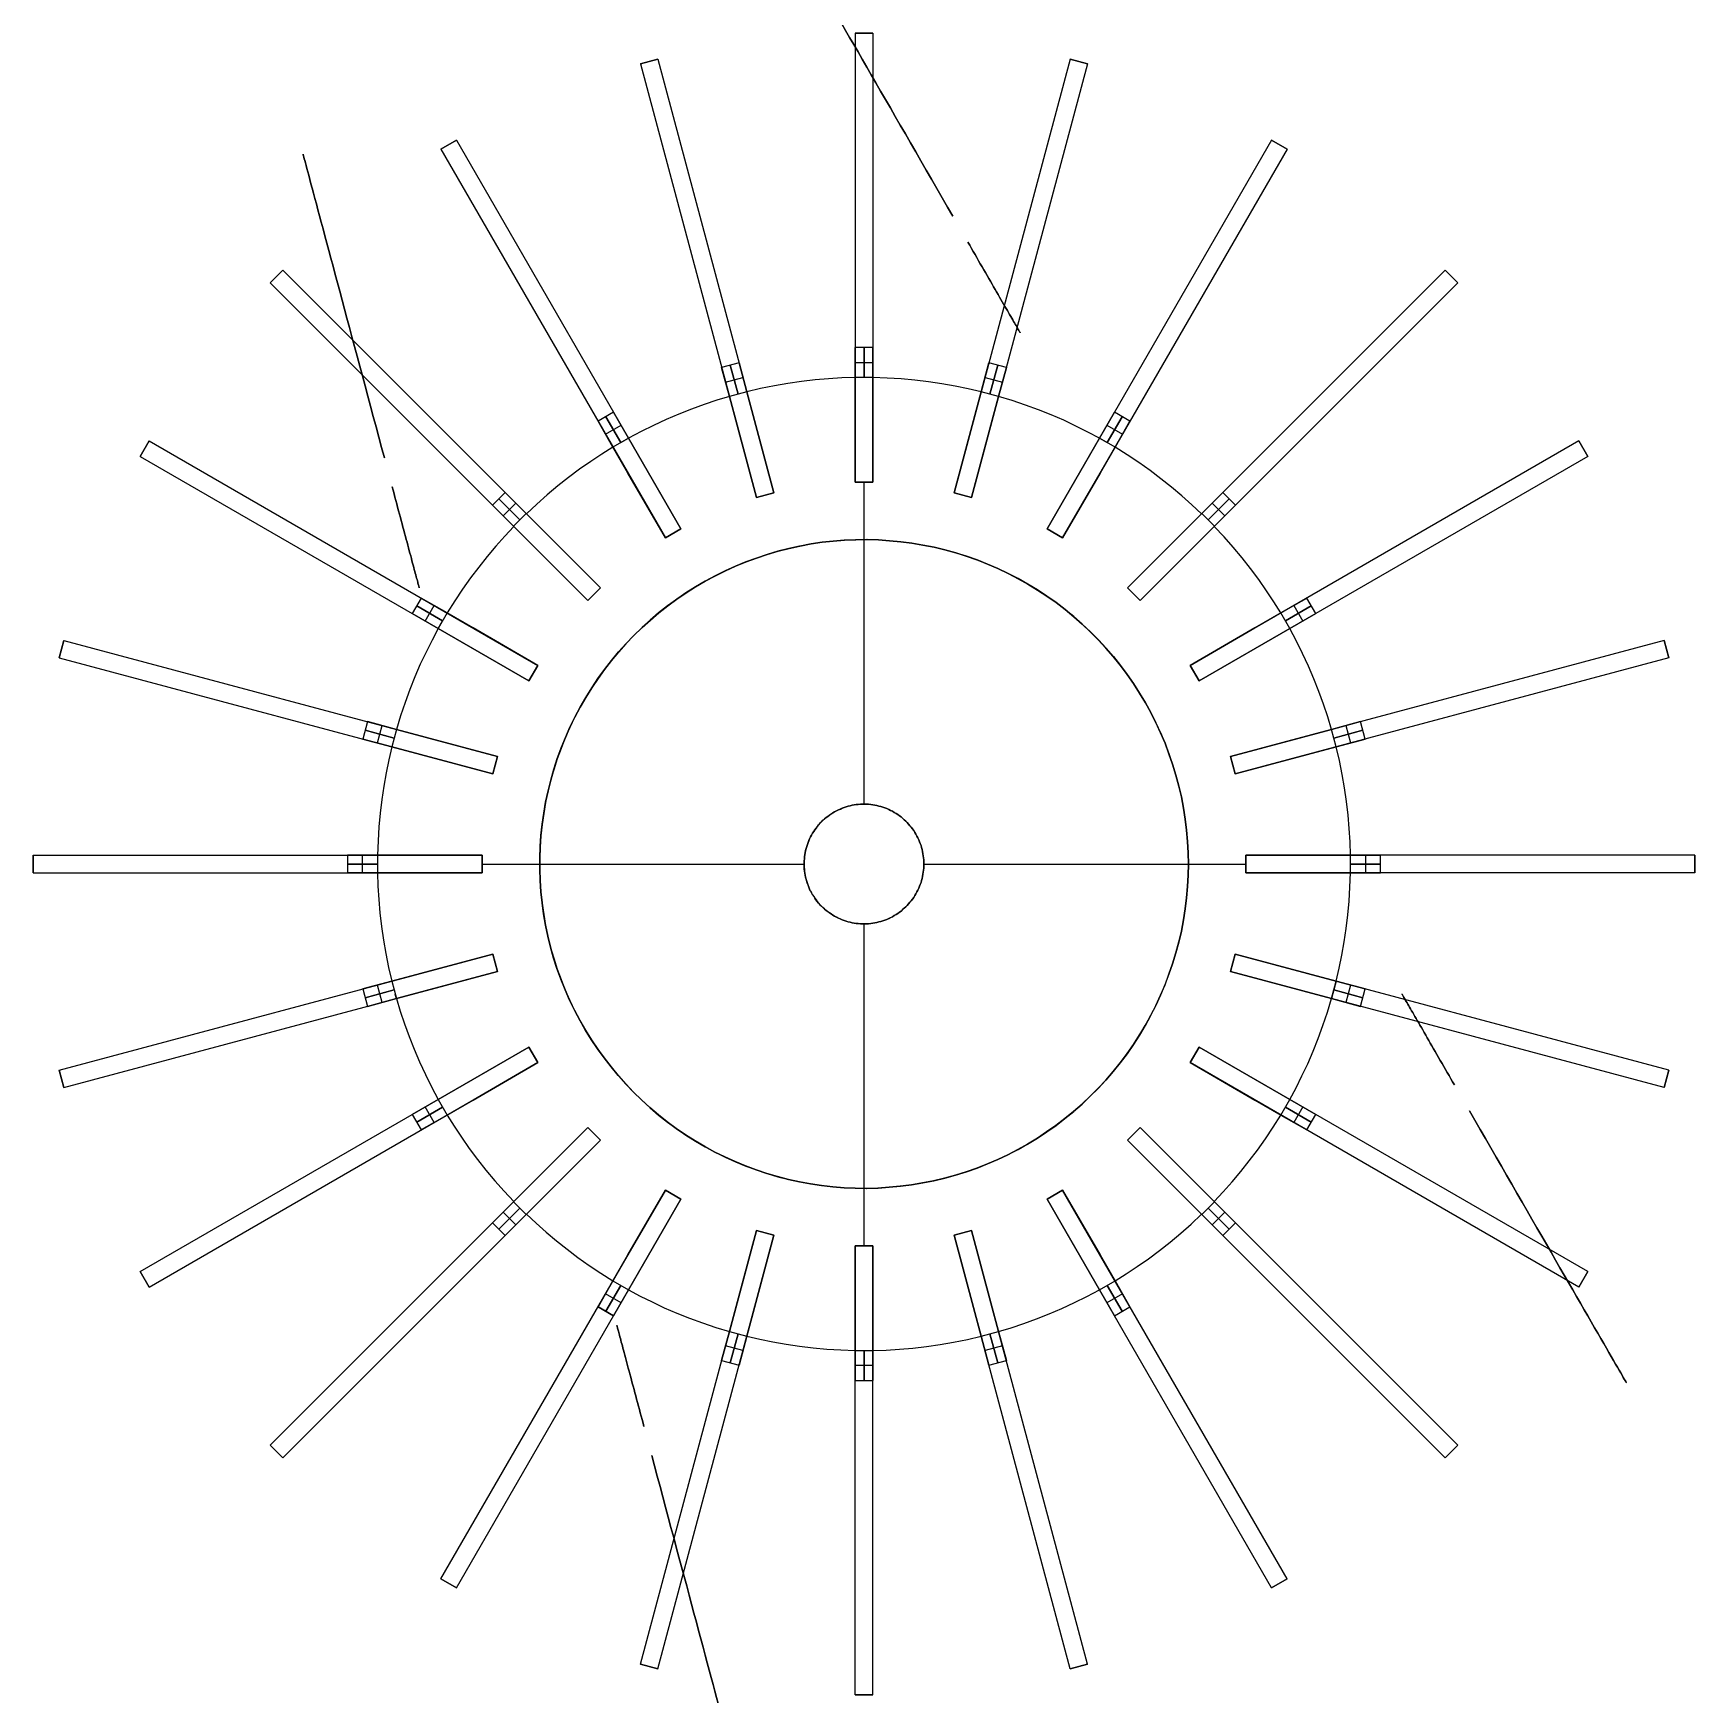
# Model space of a CAD drawing. Header units: millimetres. Extents: x 175 to 1285, y -2355 to -1245.
import ezdxf

# ---------------------------------------------------------------- set-up
doc = ezdxf.new("R2010")
doc.units = ezdxf.units.MM

msp = doc.modelspace()

# ---------------------------------------------------------------- linework, layer by layer
at = {"extrusion": (1, 0, 0)}
for points in [[(-1245, -284), (-1245, -140)], [(-1245, -140), (-1245.1, -132.8), (-1245.5, -125.7), (-1246.1, -118.5), (-1247, -111.4), (-1248.1, -104.3), (-1249.4, -97.3), (-1251, -90.3), (-1252.8, -83.3), (-1254.8, -76.5), (-1257.1, -69.7), (-1259.6, -63), (-1262.4, -56.3), (-1265.4, -49.8), (-1268.5, -43.4), (-1272, -37.1), (-1275.6, -30.9), (-1279.4, -24.8), (-1283.4, -18.9), (-1287.7, -13.1), (-1292.1, -7.5), (-1296.7, -2), (-1301.5, 3.3), (-1306.5, 8.5), (-1311.7, 13.5), (-1317, 18.3), (-1322.5, 22.9), (-1328.1, 27.3), (-1333.9, 31.6), (-1339.8, 35.6), (-1345.9, 39.4), (-1352.1, 43), (-1358.4, 46.5), (-1364.8, 49.6), (-1371.3, 52.6), (-1378, 55.4), (-1384.7, 57.9), (-1391.5, 60.2), (-1398.3, 62.2), (-1405.3, 64), (-1412.3, 65.6), (-1419.3, 66.9), (-1426.4, 68), (-1433.5, 68.9), (-1440.7, 69.5), (-1447.8, 69.9), (-1455, 70)], [(-1455, -494), (-1447.8, -493.9), (-1440.7, -493.5), (-1433.5, -492.9), (-1426.4, -492), (-1419.3, -491), (-1412.3, -489.6), (-1405.3, -488), (-1398.3, -486.2), (-1391.5, -484.2), (-1384.7, -481.9), (-1378, -479.4), (-1371.3, -476.6), (-1364.8, -473.7), (-1358.4, -470.5), (-1352.1, -467.1), (-1345.9, -463.4), (-1339.8, -459.6), (-1333.9, -455.6), (-1328.1, -451.3), (-1322.5, -446.9), (-1317, -442.3), (-1311.7, -437.5), (-1306.5, -432.5), (-1301.5, -427.3), (-1296.7, -422), (-1292.1, -416.5), (-1287.7, -410.9), (-1283.4, -405.1), (-1279.4, -399.2), (-1275.6, -393.1), (-1272, -386.9), (-1268.5, -380.6), (-1265.4, -374.2), (-1262.4, -367.7), (-1259.6, -361), (-1257.1, -354.3), (-1254.8, -347.5), (-1252.8, -340.7), (-1251, -333.7), (-1249.4, -326.7), (-1248.1, -319.7), (-1247, -312.6), (-1246.1, -305.5), (-1245.5, -298.3), (-1245.1, -291.2), (-1245, -284)], [(-1245, -140), (-1245.1, -132.8), (-1245.5, -125.7), (-1246.1, -118.5), (-1247, -111.4), (-1248.1, -104.3), (-1249.4, -97.3), (-1251, -90.3), (-1252.8, -83.3), (-1254.8, -76.5), (-1257.1, -69.7), (-1259.6, -63), (-1262.4, -56.3), (-1265.4, -49.8), (-1268.5, -43.4), (-1272, -37.1), (-1275.6, -30.9), (-1279.4, -24.8), (-1283.4, -18.9), (-1287.7, -13.1), (-1292.1, -7.5), (-1296.7, -2), (-1301.5, 3.3), (-1306.5, 8.5), (-1311.7, 13.5), (-1317, 18.3), (-1322.5, 22.9), (-1328.1, 27.3), (-1333.9, 31.6), (-1339.8, 35.6), (-1345.9, 39.4), (-1352.1, 43), (-1358.4, 46.5), (-1364.8, 49.6), (-1371.3, 52.6), (-1378, 55.4), (-1384.7, 57.9), (-1391.5, 60.2), (-1398.3, 62.2), (-1405.3, 64), (-1412.3, 65.6), (-1419.3, 66.9), (-1426.4, 68), (-1433.5, 68.9), (-1440.7, 69.5), (-1447.8, 69.9), (-1455, 70)], [(-1245, -284), (-1245, -140)], [(-1455, -494), (-1447.8, -493.9), (-1440.7, -493.5), (-1433.5, -492.9), (-1426.4, -492), (-1419.3, -491), (-1412.3, -489.6), (-1405.3, -488), (-1398.3, -486.2), (-1391.5, -484.2), (-1384.7, -481.9), (-1378, -479.4), (-1371.3, -476.6), (-1364.8, -473.7), (-1358.4, -470.5), (-1352.1, -467.1), (-1345.9, -463.4), (-1339.8, -459.6), (-1333.9, -455.6), (-1328.1, -451.3), (-1322.5, -446.9), (-1317, -442.3), (-1311.7, -437.5), (-1306.5, -432.5), (-1301.5, -427.3), (-1296.7, -422), (-1292.1, -416.5), (-1287.7, -410.9), (-1283.4, -405.1), (-1279.4, -399.2), (-1275.6, -393.1), (-1272, -386.9), (-1268.5, -380.6), (-1265.4, -374.2), (-1262.4, -367.7), (-1259.6, -361), (-1257.1, -354.3), (-1254.8, -347.5), (-1252.8, -340.7), (-1251, -333.7), (-1249.4, -326.7), (-1248.1, -319.7), (-1247, -312.6), (-1246.1, -305.5), (-1245.5, -298.3), (-1245.1, -291.2), (-1245, -284)], [(-1455, 70), (-1447.8, 69.9), (-1440.7, 69.5), (-1433.5, 68.9), (-1426.4, 68), (-1419.3, 66.9), (-1412.3, 65.6), (-1405.3, 64), (-1398.3, 62.2), (-1391.5, 60.2), (-1384.7, 57.9), (-1378, 55.4), (-1371.3, 52.6), (-1364.8, 49.6), (-1358.4, 46.5), (-1352.1, 43), (-1345.9, 39.4), (-1339.8, 35.6), (-1333.9, 31.6), (-1328.1, 27.3), (-1322.5, 22.9), (-1317, 18.3), (-1311.7, 13.5), (-1306.5, 8.5), (-1301.5, 3.3), (-1296.7, -2), (-1292.1, -7.5), (-1287.7, -13.1), (-1283.4, -18.9), (-1279.4, -24.8), (-1275.6, -30.9), (-1272, -37.1), (-1268.5, -43.4), (-1265.4, -49.8), (-1262.4, -56.3), (-1259.6, -63), (-1257.1, -69.7), (-1254.8, -76.5), (-1252.8, -83.3), (-1251, -90.3), (-1249.4, -97.3), (-1248.1, -104.3), (-1247, -111.4), (-1246.1, -118.5), (-1245.5, -125.7), (-1245.1, -132.8), (-1245, -140)], [(-1245, -140), (-1245, -284)], [(-1245, -284), (-1245.1, -291.2), (-1245.5, -298.3), (-1246.1, -305.5), (-1247, -312.6), (-1248.1, -319.7), (-1249.4, -326.7), (-1251, -333.7), (-1252.8, -340.7), (-1254.8, -347.5), (-1257.1, -354.3), (-1259.6, -361), (-1262.4, -367.7), (-1265.4, -374.2), (-1268.5, -380.6), (-1272, -386.9), (-1275.6, -393.1), (-1279.4, -399.2), (-1283.4, -405.1), (-1287.7, -410.9), (-1292.1, -416.5), (-1296.7, -422), (-1301.5, -427.3), (-1306.5, -432.5), (-1311.7, -437.5), (-1317, -442.3), (-1322.5, -446.9), (-1328.1, -451.3), (-1333.9, -455.6), (-1339.8, -459.6), (-1345.9, -463.4), (-1352.1, -467.1), (-1358.4, -470.5), (-1364.8, -473.7), (-1371.3, -476.6), (-1378, -479.4), (-1384.7, -481.9), (-1391.5, -484.2), (-1398.3, -486.2), (-1405.3, -488), (-1412.3, -489.6), (-1419.3, -491), (-1426.4, -492), (-1433.5, -492.9), (-1440.7, -493.5), (-1447.8, -493.9), (-1455, -494)], [(-1263.9, -284), (-1263.9, -140)], [(-1262.4, -140), (-1262.4, -284)], [(-1262.4, -284), (-1262.4, -140)], [(-1263.9, -284), (-1263.9, -140)], [(-1265.5, -284), (-1265.5, -140)], [(-1265.5, -140), (-1265.5, -284)], [(-1319.4, -284), (-1319.4, -140)], [(-1316.4, -140), (-1316.4, -284)], [(-1316.4, -284), (-1316.4, -140)], [(-1319.4, -284), (-1319.4, -140)], [(-1322.4, -284), (-1322.4, -140)], [(-1322.4, -140), (-1322.4, -284)], [(-1395, 61.2), (-1395, -485.3)], [(-1395, 61.2), (-1395, -485.3)], [(-1407.6, -284), (-1407.6, -140)], [(-1403.3, -140), (-1403.3, -284)], [(-1407.2, 61.2), (-1407.2, -485.3)], [(-1407.2, 61.2), (-1407.2, -485.3)], [(-1403.3, -284), (-1403.3, -140)], [(-1407.6, -284), (-1407.6, -140)], [(-1411.8, -284), (-1411.8, -140)], [(-1410.4, 61.2), (-1410.4, -485.3)], [(-1410.4, 61.2), (-1410.4, -485.3)], [(-1411.8, -140), (-1411.8, -284)], [(-1452.3, 61.2), (-1452.3, -485.3)], [(-1446.3, 61.2), (-1446.3, -485.3)], [(-1446.3, 61.2), (-1446.3, -485.3)], [(-1452.3, 61.2), (-1452.3, -485.3)], [(-1475, 70), (-1477.4, 70), (-1479.8, 69.8), (-1482.2, 69.6), (-1484.5, 69.3), (-1486.9, 69), (-1489.2, 68.5), (-1491.6, 68), (-1493.9, 67.4), (-1496.2, 66.7), (-1498.4, 66), (-1500.7, 65.1), (-1502.9, 64.2), (-1505.1, 63.2), (-1507.2, 62.1), (-1509.3, 61), (-1511.4, 59.8), (-1513.4, 58.5), (-1515.4, 57.2), (-1517.3, 55.8), (-1519.2, 54.3), (-1521, 52.8), (-1522.8, 51.2), (-1524.5, 49.5), (-1526.2, 47.8), (-1527.8, 46), (-1529.3, 44.2), (-1530.8, 42.3), (-1532.2, 40.4), (-1533.5, 38.4), (-1534.8, 36.4), (-1536, 34.3), (-1537.2, 32.2), (-1538.2, 30.1), (-1539.2, 27.9), (-1540.1, 25.7), (-1541, 23.4), (-1541.7, 21.2), (-1542.4, 18.9), (-1543, 16.6), (-1543.5, 14.2), (-1544, 11.9), (-1544.3, 9.5), (-1544.6, 7.2), (-1544.8, 4.8), (-1545, 2.4), (-1545, 0)], [(-1545, -424), (-1545, -426.4), (-1544.8, -428.8), (-1544.6, -431.2), (-1544.3, -433.5), (-1544, -435.9), (-1543.5, -438.2), (-1543, -440.6), (-1542.4, -442.9), (-1541.7, -445.2), (-1541, -447.4), (-1540.1, -449.7), (-1539.2, -451.9), (-1538.2, -454.1), (-1537.2, -456.2), (-1536, -458.3), (-1534.8, -460.4), (-1533.5, -462.4), (-1532.2, -464.4), (-1530.8, -466.3), (-1529.3, -468.2), (-1527.8, -470), (-1526.2, -471.8), (-1524.5, -473.5), (-1522.8, -475.2), (-1521, -476.8), (-1519.2, -478.3), (-1517.3, -479.8), (-1515.4, -481.2), (-1513.4, -482.5), (-1511.4, -483.8), (-1509.3, -485), (-1507.2, -486.2), (-1505.1, -487.2), (-1502.9, -488.2), (-1500.7, -489.1), (-1498.4, -490), (-1496.2, -490.7), (-1493.9, -491.4), (-1491.6, -492), (-1489.2, -492.5), (-1486.9, -493), (-1484.5, -493.4), (-1482.2, -493.6), (-1479.8, -493.8), (-1477.4, -494), (-1475, -494)], [(-1475.1, -424), (-1475.1, -412)], [(-1475.1, -12), (-1475.1, 0)], [(-1475, 70), (-1477.4, 70), (-1479.8, 69.8), (-1482.2, 69.6), (-1484.5, 69.3), (-1486.9, 69), (-1489.2, 68.5), (-1491.6, 68), (-1493.9, 67.4), (-1496.2, 66.7), (-1498.4, 66), (-1500.7, 65.1), (-1502.9, 64.2), (-1505.1, 63.2), (-1507.2, 62.1), (-1509.3, 61), (-1511.4, 59.8), (-1513.4, 58.5), (-1515.4, 57.2), (-1517.3, 55.8), (-1519.2, 54.3), (-1521, 52.8), (-1522.8, 51.2), (-1524.5, 49.5), (-1526.2, 47.8), (-1527.8, 46), (-1529.3, 44.2), (-1530.8, 42.3), (-1532.2, 40.4), (-1533.5, 38.4), (-1534.8, 36.4), (-1536, 34.3), (-1537.2, 32.2), (-1538.2, 30.1), (-1539.2, 27.9), (-1540.1, 25.7), (-1541, 23.4), (-1541.7, 21.2), (-1542.4, 18.9), (-1543, 16.6), (-1543.5, 14.2), (-1544, 11.9), (-1544.3, 9.5), (-1544.6, 7.2), (-1544.8, 4.8), (-1545, 2.4), (-1545, 0)], [(-1545, -424), (-1545, -426.4), (-1544.8, -428.8), (-1544.6, -431.2), (-1544.3, -433.5), (-1544, -435.9), (-1543.5, -438.2), (-1543, -440.6), (-1542.4, -442.9), (-1541.7, -445.2), (-1541, -447.4), (-1540.1, -449.7), (-1539.2, -451.9), (-1538.2, -454.1), (-1537.2, -456.2), (-1536, -458.3), (-1534.8, -460.4), (-1533.5, -462.4), (-1532.2, -464.4), (-1530.8, -466.3), (-1529.3, -468.2), (-1527.8, -470), (-1526.2, -471.8), (-1524.5, -473.5), (-1522.8, -475.2), (-1521, -476.8), (-1519.2, -478.3), (-1517.3, -479.8), (-1515.4, -481.2), (-1513.4, -482.5), (-1511.4, -483.8), (-1509.3, -485), (-1507.2, -486.2), (-1505.1, -487.2), (-1502.9, -488.2), (-1500.7, -489.1), (-1498.4, -490), (-1496.2, -490.7), (-1493.9, -491.4), (-1491.6, -492), (-1489.2, -492.5), (-1486.9, -493), (-1484.5, -493.4), (-1482.2, -493.6), (-1479.8, -493.8), (-1477.4, -494), (-1475, -494)], [(-1545, 0), (-1545, 2.4), (-1544.8, 4.8), (-1544.6, 7.2), (-1544.3, 9.5), (-1544, 11.9), (-1543.5, 14.2), (-1543, 16.6), (-1542.4, 18.9), (-1541.7, 21.2), (-1541, 23.4), (-1540.1, 25.7), (-1539.2, 27.9), (-1538.2, 30.1), (-1537.2, 32.2), (-1536, 34.3), (-1534.8, 36.4), (-1533.5, 38.4), (-1532.2, 40.4), (-1530.8, 42.3), (-1529.3, 44.2), (-1527.8, 46), (-1526.2, 47.8), (-1524.5, 49.5), (-1522.8, 51.2), (-1521, 52.8), (-1519.2, 54.3), (-1517.3, 55.8), (-1515.4, 57.2), (-1513.4, 58.5), (-1511.4, 59.8), (-1509.3, 61), (-1507.2, 62.1), (-1505.1, 63.2), (-1502.9, 64.2), (-1500.7, 65.1), (-1498.4, 66), (-1496.2, 66.7), (-1493.9, 67.4), (-1491.6, 68), (-1489.2, 68.5), (-1486.9, 69), (-1484.5, 69.3), (-1482.2, 69.6), (-1479.8, 69.8), (-1477.4, 70), (-1475, 70)], [(-1545, -424), (-1545, -426.4), (-1544.8, -428.8), (-1544.6, -431.2), (-1544.3, -433.5), (-1544, -435.9), (-1543.5, -438.2), (-1543, -440.6), (-1542.4, -442.9), (-1541.7, -445.2), (-1541, -447.4), (-1540.1, -449.7), (-1539.2, -451.9), (-1538.2, -454.1), (-1537.2, -456.2), (-1536, -458.3), (-1534.8, -460.4), (-1533.5, -462.4), (-1532.2, -464.4), (-1530.8, -466.3), (-1529.3, -468.2), (-1527.8, -470), (-1526.2, -471.8), (-1524.5, -473.5), (-1522.8, -475.2), (-1521, -476.8), (-1519.2, -478.3), (-1517.3, -479.8), (-1515.4, -481.2), (-1513.4, -482.5), (-1511.4, -483.8), (-1509.3, -485), (-1507.2, -486.2), (-1505.1, -487.2), (-1502.9, -488.2), (-1500.7, -489.1), (-1498.4, -490), (-1496.2, -490.7), (-1493.9, -491.4), (-1491.6, -492), (-1489.2, -492.5), (-1486.9, -493), (-1484.5, -493.4), (-1482.2, -493.6), (-1479.8, -493.8), (-1477.4, -494), (-1475, -494)], [(-1475.1, -424), (-1475.1, -412)], [(-1475.1, -12), (-1475.1, 0)], [(-1484.6, -424), (-1484.6, -412)], [(-1484.6, -12), (-1484.6, 0)], [(-1484.6, -424), (-1484.6, -412)], [(-1484.6, -12), (-1484.6, 0)], [(-1487.7, -424), (-1487.7, -412)], [(-1487.7, -12), (-1487.7, 0)], [(-1487.7, -424), (-1487.7, -412)], [(-1487.7, -12), (-1487.7, 0)], [(-1509.4, 61.2), (-1509.4, -485.3)], [(-1509.4, 61.2), (-1509.4, -485.3)], [(-1517.3, -140), (-1517.3, -284)], [(-1517.9, 61.2), (-1517.9, -485.3)], [(-1515.6, -424), (-1515.6, -412)], [(-1515.6, -12), (-1515.6, 0)], [(-1515.6, -424), (-1515.6, -412)], [(-1515.6, -12), (-1515.6, 0)], [(-1517.9, 61.2), (-1517.9, -485.3)], [(-1517.3, -284), (-1517.3, -140)], [(-1527.7, -284), (-1527.7, -140)], [(-1522.5, -284), (-1522.5, -140)], [(-1521.6, -424), (-1521.6, -412)], [(-1521.6, -12), (-1521.6, 0)], [(-1521.6, -424), (-1521.6, -412)], [(-1521.6, -12), (-1521.6, 0)], [(-1522.5, -284), (-1522.5, -140)], [(-1527.7, -140), (-1527.7, -284)], [(-1553.7, -12), (-1553.7, -412)], [(-1552.1, -412), (-1552.1, -12)], [(-1545, -12), (-1545, -412)], [(-1545, -12), (-1545, -412)], [(-1545, -412), (-1545, -12)], [(-1552.1, -12), (-1552.1, -412)], [(-1553.7, -12), (-1553.7, -412)], [(-1555.2, -12), (-1555.2, -412)], [(-1555.2, -412), (-1555.2, -12)], [(-1574.5, -424), (-1574.5, -412)], [(-1574.5, -12), (-1574.5, 0)], [(-1566, -424), (-1566, -412)], [(-1566, -12), (-1566, 0)], [(-1576.2, -412), (-1576.2, -12)], [(-1576.2, -12), (-1576.2, -412)], [(-1566, -424), (-1566, -412)], [(-1566, -12), (-1566, 0)], [(-1574.5, -424), (-1574.5, -412)], [(-1574.5, -12), (-1574.5, 0)], [(-1582.2, -12), (-1582.2, -412)], [(-1579.2, -12), (-1579.2, -412)], [(-1583.3, -424), (-1583.3, -412)], [(-1579.2, -12), (-1579.2, -412)], [(-1582.2, -412), (-1582.2, -12)], [(-1592.3, 61.2), (-1592.3, -485.3)], [(-1592.3, 61.2), (-1592.3, -485.3)], [(-1602.7, 61.2), (-1602.7, -485.3)], [(-1602.7, 61.2), (-1602.7, -485.3)], [(-1619.7, -12), (-1619.7, -412)], [(-1615.4, -412), (-1615.4, -12)], [(-1615.4, -12), (-1615.4, -412)], [(-1619.7, -12), (-1619.7, -412)], [(-1623.9, -12), (-1623.9, -412)], [(-1623.9, -412), (-1623.9, -12)], [(-1642.7, -424), (-1642.7, -412)], [(-1642.7, -12), (-1642.7, 0)], [(-1632.3, -424), (-1632.3, -412)], [(-1632.3, -12), (-1632.3, 0)], [(-1632.3, -424), (-1632.3, -412)], [(-1632.3, -12), (-1632.3, 0)], [(-1642.7, -424), (-1642.7, -412)], [(-1642.7, -12), (-1642.7, 0)], [(-1650.6, -140), (-1650.6, -284)], [(-1650.6, -284), (-1650.6, -140)], [(-1662.2, -284), (-1662.2, -140)], [(-1656.4, -284), (-1656.4, -140)], [(-1656.4, -284), (-1656.4, -140)], [(-1662.2, -140), (-1662.2, -284)], [(-1672.5, -12), (-1672.5, -412)], [(-1667.3, -412), (-1667.3, -12)], [(-1667.3, -12), (-1667.3, -412)], [(-1672.5, -12), (-1672.5, -412)], [(-1677.7, -12), (-1677.7, -412)], [(-1677.7, -412), (-1677.7, -12)], [(-1689.4, 61.2), (-1689.4, -485.3)], [(-1689.4, 61.2), (-1689.4, -485.3)], [(-1701, 61.2), (-1701, -485.3)], [(-1701, 61.2), (-1701, -485.3)], [(-1710.1, -424), (-1710.1, -412)], [(-1710.1, -12), (-1710.1, 0)], [(-1710.1, -424), (-1710.1, -412)], [(-1710.1, -12), (-1710.1, 0)], [(-1721.7, -424), (-1721.7, -412)], [(-1721.7, -12), (-1721.7, 0)], [(-1728.2, -412), (-1728.2, -12)], [(-1728.2, -12), (-1728.2, -412)], [(-1721.7, -424), (-1721.7, -412)], [(-1721.7, -12), (-1721.7, 0)], [(-1739.8, -12), (-1739.8, -412)], [(-1734, -12), (-1734, -412)], [(-1734, -12), (-1734, -412)], [(-1739.8, -412), (-1739.8, -12)], [(-1760, -12), (-1760, 0)], [(-1794, -140), (-1794, -284)], [(-1794, 61.2), (-1794, -485.3)], [(-1794, -424), (-1794, -412)], [(-1794, -12), (-1794, 0)], [(-1794, -412), (-1794, -12)], [(-1794, -12), (-1794, -412)], [(-1794, -424), (-1794, -412)], [(-1794, -12), (-1794, 0)], [(-1794, 61.2), (-1794, -485.3)], [(-1794, -284), (-1794, -140)], [(-1800, -284), (-1800, -140)], [(-1806, -284), (-1806, -140)], [(-1806, 61.2), (-1806, -485.3)], [(-1806, -424), (-1806, -412)], [(-1806, -12), (-1806, 0)], [(-1800, -12), (-1800, -412)], [(-1806, -12), (-1806, -412)], [(-1800, -424), (-1800, -412)], [(-1800, -12), (-1800, 0)], [(-1800, -12), (-1800, 0)], [(-1800, -424), (-1800, -412)], [(-1800, -12), (-1800, -412)], [(-1806, -412), (-1806, -12)], [(-1806, -424), (-1806, -412)], [(-1806, -12), (-1806, 0)], [(-1806, 61.2), (-1806, -485.3)], [(-1800, -284), (-1800, -140)], [(-1806, -140), (-1806, -284)], [(-1840, -12), (-1840, 0)], [(-1860.2, -412), (-1860.2, -12)], [(-1860.2, -12), (-1860.2, -412)], [(-1866, -12), (-1866, -412)], [(-1871.8, -12), (-1871.8, -412)], [(-1871.8, -412), (-1871.8, -12)], [(-1866, -12), (-1866, -412)], [(-1878.3, -424), (-1878.3, -412)], [(-1878.3, -12), (-1878.3, 0)], [(-1878.3, -424), (-1878.3, -412)], [(-1878.3, -12), (-1878.3, 0)], [(-1889.9, -424), (-1889.9, -412)], [(-1889.9, -12), (-1889.9, 0)], [(-1889.9, -424), (-1889.9, -412)], [(-1889.9, -12), (-1889.9, 0)], [(-1899, 61.2), (-1899, -485.3)], [(-1899, 61.2), (-1899, -485.3)], [(-1910.6, 61.2), (-1910.6, -485.3)], [(-1910.6, 61.2), (-1910.6, -485.3)], [(-1922.3, -412), (-1922.3, -12)], [(-1927.5, -12), (-1927.5, -412)], [(-1927.5, -12), (-1927.5, -412)], [(-1922.3, -12), (-1922.3, -412)], [(-1937.8, -140), (-1937.8, -284)], [(-1932.7, -12), (-1932.7, -412)], [(-1932.7, -412), (-1932.7, -12)], [(-1937.8, -284), (-1937.8, -140)], [(-1943.6, -284), (-1943.6, -140)], [(-1949.4, -284), (-1949.4, -140)], [(-1949.4, -140), (-1949.4, -284)], [(-1943.6, -284), (-1943.6, -140)], [(-1957.3, -424), (-1957.3, -412)], [(-1957.3, -12), (-1957.3, 0)], [(-1957.3, -424), (-1957.3, -412)], [(-1957.3, -12), (-1957.3, 0)], [(-1967.7, -424), (-1967.7, -412)], [(-1967.7, 0), (-1967.7, -12)], [(-1967.7, -424), (-1967.7, -412)], [(-1967.7, -12), (-1967.7, 0)], [(-1976.1, -412), (-1976.1, -12)], [(-1980.3, -12), (-1980.3, -412)], [(-1984.6, -12), (-1984.6, -412)], [(-1984.6, -412), (-1984.6, -12)], [(-1980.3, -12), (-1980.3, -412)], [(-1976.1, -12), (-1976.1, -412)], [(-1997.3, 61.2), (-1997.3, -485.3)], [(-1997.3, 61.2), (-1997.3, -485.3)], [(-2007.7, 61.2), (-2007.7, -485.3)], [(-2007.7, 61.2), (-2007.7, -485.3)], [(-2017.8, -412), (-2017.8, -12)], [(-2016.7, -424), (-2016.7, -412)], [(-2017.8, -12), (-2017.8, -412)], [(-2025.5, -424), (-2025.5, -412)], [(-2025.5, -12), (-2025.5, 0)], [(-2020.8, -12), (-2020.8, -412)], [(-2023.8, -12), (-2023.8, -412)], [(-2023.8, -412), (-2023.8, -12)], [(-2020.8, -12), (-2020.8, -412)], [(-2025.5, -424), (-2025.5, -412)], [(-2025.5, -12), (-2025.5, 0)], [(-2034, -424), (-2034, -412)], [(-2034, -12), (-2034, 0)], [(-2034, -424), (-2034, -412)], [(-2034, -12), (-2034, 0)], [(-2044.8, -412), (-2044.8, -12)], [(-2046.3, -12), (-2046.3, -412)], [(-2047.9, -12), (-2047.9, -412)], [(-2047.9, -412), (-2047.9, -12)], [(-2046.3, -12), (-2046.3, -412)], [(-2044.8, -12), (-2044.8, -412)], [(-2055, -412), (-2055, -12)], [(-2055, 0), (-2055, 2.4), (-2055.2, 4.8), (-2055.4, 7.2), (-2055.7, 9.5), (-2056, 11.9), (-2056.5, 14.2), (-2057, 16.6), (-2057.6, 18.9), (-2058.3, 21.2), (-2059, 23.4), (-2059.9, 25.7), (-2060.8, 27.9), (-2061.8, 30.1), (-2062.8, 32.2), (-2064, 34.3), (-2065.2, 36.4), (-2066.5, 38.4), (-2067.8, 40.4), (-2069.2, 42.3), (-2070.7, 44.2), (-2072.2, 46), (-2073.8, 47.8), (-2075.5, 49.5), (-2077.2, 51.2), (-2079, 52.8), (-2080.8, 54.3), (-2082.7, 55.8), (-2084.6, 57.2), (-2086.6, 58.5), (-2088.6, 59.8), (-2090.7, 61), (-2092.8, 62.1), (-2094.9, 63.2), (-2097.1, 64.2), (-2099.3, 65.1), (-2101.6, 66), (-2103.8, 66.7), (-2106.1, 67.4), (-2108.4, 68), (-2110.8, 68.5), (-2113.1, 69), (-2115.5, 69.3), (-2117.8, 69.6), (-2120.2, 69.8), (-2122.6, 70), (-2125, 70)], [(-2125, -494), (-2122.6, -494), (-2120.2, -493.8), (-2117.8, -493.6), (-2115.5, -493.4), (-2113.1, -493), (-2110.8, -492.5), (-2108.4, -492), (-2106.1, -491.4), (-2103.8, -490.7), (-2101.6, -490), (-2099.3, -489.1), (-2097.1, -488.2), (-2094.9, -487.2), (-2092.8, -486.2), (-2090.7, -485), (-2088.6, -483.8), (-2086.6, -482.5), (-2084.6, -481.2), (-2082.7, -479.8), (-2080.8, -478.3), (-2079, -476.8), (-2077.2, -475.2), (-2075.5, -473.5), (-2073.8, -471.8), (-2072.2, -470), (-2070.7, -468.2), (-2069.2, -466.3), (-2067.8, -464.4), (-2066.5, -462.4), (-2065.2, -460.4), (-2064, -458.3), (-2062.8, -456.2), (-2061.8, -454.1), (-2060.8, -451.9), (-2059.9, -449.7), (-2059, -447.4), (-2058.3, -445.2), (-2057.6, -442.9), (-2057, -440.6), (-2056.5, -438.2), (-2056, -435.9), (-2055.7, -433.5), (-2055.4, -431.2), (-2055.2, -428.8), (-2055, -426.4), (-2055, -424)], [(-2055, -12), (-2055, -412)], [(-2125, 70), (-2122.6, 70), (-2120.2, 69.8), (-2117.8, 69.6), (-2115.5, 69.3), (-2113.1, 69), (-2110.8, 68.5), (-2108.4, 68), (-2106.1, 67.4), (-2103.8, 66.7), (-2101.6, 66), (-2099.3, 65.1), (-2097.1, 64.2), (-2094.9, 63.2), (-2092.8, 62.1), (-2090.7, 61), (-2088.6, 59.8), (-2086.6, 58.5), (-2084.6, 57.2), (-2082.7, 55.8), (-2080.8, 54.3), (-2079, 52.8), (-2077.2, 51.2), (-2075.5, 49.5), (-2073.8, 47.8), (-2072.2, 46), (-2070.7, 44.2), (-2069.2, 42.3), (-2067.8, 40.4), (-2066.5, 38.4), (-2065.2, 36.4), (-2064, 34.3), (-2062.8, 32.2), (-2061.8, 30.1), (-2060.8, 27.9), (-2059.9, 25.7), (-2059, 23.4), (-2058.3, 21.2), (-2057.6, 18.9), (-2057, 16.6), (-2056.5, 14.2), (-2056, 11.9), (-2055.7, 9.5), (-2055.4, 7.2), (-2055.2, 4.8), (-2055, 2.4), (-2055, 0)], [(-2055, -424), (-2055, -426.4), (-2055.2, -428.8), (-2055.4, -431.2), (-2055.7, -433.5), (-2056, -435.9), (-2056.5, -438.2), (-2057, -440.6), (-2057.6, -442.9), (-2058.3, -445.2), (-2059, -447.4), (-2059.9, -449.7), (-2060.8, -451.9), (-2061.8, -454.1), (-2062.8, -456.2), (-2064, -458.3), (-2065.2, -460.4), (-2066.5, -462.4), (-2067.8, -464.4), (-2069.2, -466.3), (-2070.7, -468.2), (-2072.2, -470), (-2073.8, -471.8), (-2075.5, -473.5), (-2077.2, -475.2), (-2079, -476.8), (-2080.8, -478.3), (-2082.7, -479.8), (-2084.6, -481.2), (-2086.6, -482.5), (-2088.6, -483.8), (-2090.7, -485), (-2092.8, -486.2), (-2094.9, -487.2), (-2097.1, -488.2), (-2099.3, -489.1), (-2101.6, -490), (-2103.8, -490.7), (-2106.1, -491.4), (-2108.4, -492), (-2110.8, -492.5), (-2113.1, -493), (-2115.5, -493.4), (-2117.8, -493.6), (-2120.2, -493.8), (-2122.6, -494), (-2125, -494)], [(-2055, -12), (-2055, -412)], [(-2125, 70), (-2122.6, 70), (-2120.2, 69.8), (-2117.8, 69.6), (-2115.5, 69.3), (-2113.1, 69), (-2110.8, 68.5), (-2108.4, 68), (-2106.1, 67.4), (-2103.8, 66.7), (-2101.6, 66), (-2099.3, 65.1), (-2097.1, 64.2), (-2094.9, 63.2), (-2092.8, 62.1), (-2090.7, 61), (-2088.6, 59.8), (-2086.6, 58.5), (-2084.6, 57.2), (-2082.7, 55.8), (-2080.8, 54.3), (-2079, 52.8), (-2077.2, 51.2), (-2075.5, 49.5), (-2073.8, 47.8), (-2072.2, 46), (-2070.7, 44.2), (-2069.2, 42.3), (-2067.8, 40.4), (-2066.5, 38.4), (-2065.2, 36.4), (-2064, 34.3), (-2062.8, 32.2), (-2061.8, 30.1), (-2060.8, 27.9), (-2059.9, 25.7), (-2059, 23.4), (-2058.3, 21.2), (-2057.6, 18.9), (-2057, 16.6), (-2056.5, 14.2), (-2056, 11.9), (-2055.7, 9.5), (-2055.4, 7.2), (-2055.2, 4.8), (-2055, 2.4), (-2055, 0)], [(-2055, -424), (-2055, -426.4), (-2055.2, -428.8), (-2055.4, -431.2), (-2055.7, -433.5), (-2056, -435.9), (-2056.5, -438.2), (-2057, -440.6), (-2057.6, -442.9), (-2058.3, -445.2), (-2059, -447.4), (-2059.9, -449.7), (-2060.8, -451.9), (-2061.8, -454.1), (-2062.8, -456.2), (-2064, -458.3), (-2065.2, -460.4), (-2066.5, -462.4), (-2067.8, -464.4), (-2069.2, -466.3), (-2070.7, -468.2), (-2072.2, -470), (-2073.8, -471.8), (-2075.5, -473.5), (-2077.2, -475.2), (-2079, -476.8), (-2080.8, -478.3), (-2082.7, -479.8), (-2084.6, -481.2), (-2086.6, -482.5), (-2088.6, -483.8), (-2090.7, -485), (-2092.8, -486.2), (-2094.9, -487.2), (-2097.1, -488.2), (-2099.3, -489.1), (-2101.6, -490), (-2103.8, -490.7), (-2106.1, -491.4), (-2108.4, -492), (-2110.8, -492.5), (-2113.1, -493), (-2115.5, -493.4), (-2117.8, -493.6), (-2120.2, -493.8), (-2122.6, -494), (-2125, -494)], [(-2072.3, -140), (-2072.3, -284)], [(-2072.3, -284), (-2072.3, -140)], [(-2077.5, -284), (-2077.5, -140)], [(-2082.7, -284), (-2082.7, -140)], [(-2082.1, 61.2), (-2082.1, -485.3)], [(-2078.4, -424), (-2078.4, -412)], [(-2078.4, -12), (-2078.4, 0)], [(-2084.4, -424), (-2084.4, -412)], [(-2084.4, -12), (-2084.4, 0)], [(-2084.4, -424), (-2084.4, -412)], [(-2084.4, -12), (-2084.4, 0)], [(-2078.4, -424), (-2078.4, -412)], [(-2078.4, -12), (-2078.4, 0)], [(-2082.1, 61.2), (-2082.1, -485.3)], [(-2082.7, -140), (-2082.7, -284)], [(-2077.5, -284), (-2077.5, -140)], [(-2090.6, 61.2), (-2090.6, -485.3)], [(-2090.6, 61.2), (-2090.6, -485.3)], [(-2112.3, -424), (-2112.3, -412)], [(-2112.3, -12), (-2112.3, 0)], [(-2115.4, -424), (-2115.4, -412)], [(-2115.4, -12), (-2115.4, 0)], [(-2115.4, -424), (-2115.4, -412)], [(-2115.4, -12), (-2115.4, 0)], [(-2112.3, -424), (-2112.3, -412)], [(-2112.3, -12), (-2112.3, 0)], [(-2124.9, -424), (-2124.9, -412)], [(-2124.9, -12), (-2124.9, 0)], [(-2124.9, -424), (-2124.9, -412)], [(-2124.9, -12), (-2124.9, 0)], [(-2147.7, 61.2), (-2147.7, -485.3)], [(-2145, 70), (-2152.2, 69.9), (-2159.3, 69.5), (-2166.5, 68.9), (-2173.6, 68), (-2180.7, 66.9), (-2187.7, 65.6), (-2194.7, 64), (-2201.7, 62.2), (-2208.5, 60.2), (-2215.3, 57.9), (-2222, 55.4), (-2228.7, 52.6), (-2235.2, 49.6), (-2241.6, 46.5), (-2247.9, 43), (-2254.1, 39.4), (-2260.2, 35.6), (-2266.1, 31.6), (-2271.9, 27.3), (-2277.5, 22.9), (-2283, 18.3), (-2288.3, 13.5), (-2293.5, 8.5), (-2298.5, 3.3), (-2303.3, -2), (-2307.9, -7.5), (-2312.3, -13.1), (-2316.6, -18.9), (-2320.6, -24.8), (-2324.4, -30.9), (-2328, -37.1), (-2331.5, -43.4), (-2334.6, -49.8), (-2337.6, -56.3), (-2340.4, -63), (-2342.9, -69.7), (-2345.2, -76.5), (-2347.2, -83.3), (-2349, -90.3), (-2350.6, -97.3), (-2351.9, -104.3), (-2353, -111.4), (-2353.9, -118.5), (-2354.5, -125.7), (-2354.9, -132.8), (-2355, -140)], [(-2355, -284), (-2354.9, -291.2), (-2354.5, -298.3), (-2353.9, -305.5), (-2353, -312.6), (-2351.9, -319.7), (-2350.6, -326.7), (-2349, -333.7), (-2347.2, -340.7), (-2345.2, -347.5), (-2342.9, -354.3), (-2340.4, -361), (-2337.6, -367.7), (-2334.6, -374.2), (-2331.5, -380.6), (-2328, -386.9), (-2324.4, -393.1), (-2320.6, -399.2), (-2316.6, -405.1), (-2312.3, -410.9), (-2307.9, -416.5), (-2303.3, -422), (-2298.5, -427.3), (-2293.5, -432.5), (-2288.3, -437.5), (-2283, -442.3), (-2277.5, -446.9), (-2271.9, -451.3), (-2266.1, -455.6), (-2260.2, -459.6), (-2254.1, -463.4), (-2247.9, -467.1), (-2241.6, -470.5), (-2235.2, -473.7), (-2228.7, -476.6), (-2222, -479.4), (-2215.3, -481.9), (-2208.5, -484.2), (-2201.7, -486.2), (-2194.7, -488), (-2187.7, -489.6), (-2180.7, -491), (-2173.6, -492), (-2166.5, -492.9), (-2159.3, -493.5), (-2152.2, -493.9), (-2145, -494)], [(-2355, -140), (-2354.9, -132.8), (-2354.5, -125.7), (-2353.9, -118.5), (-2353, -111.4), (-2351.9, -104.3), (-2350.6, -97.3), (-2349, -90.3), (-2347.2, -83.3), (-2345.2, -76.5), (-2342.9, -69.7), (-2340.4, -63), (-2337.6, -56.3), (-2334.6, -49.8), (-2331.5, -43.4), (-2328, -37.1), (-2324.4, -30.9), (-2320.6, -24.8), (-2316.6, -18.9), (-2312.3, -13.1), (-2307.9, -7.5), (-2303.3, -2), (-2298.5, 3.3), (-2293.5, 8.5), (-2288.3, 13.5), (-2283, 18.3), (-2277.5, 22.9), (-2271.9, 27.3), (-2266.1, 31.6), (-2260.2, 35.6), (-2254.1, 39.4), (-2247.9, 43), (-2241.6, 46.5), (-2235.2, 49.6), (-2228.7, 52.6), (-2222, 55.4), (-2215.3, 57.9), (-2208.5, 60.2), (-2201.7, 62.2), (-2194.7, 64), (-2187.7, 65.6), (-2180.7, 66.9), (-2173.6, 68), (-2166.5, 68.9), (-2159.3, 69.5), (-2152.2, 69.9), (-2145, 70)], [(-2145, -494), (-2152.2, -493.9), (-2159.3, -493.5), (-2166.5, -492.9), (-2173.6, -492), (-2180.7, -491), (-2187.7, -489.6), (-2194.7, -488), (-2201.7, -486.2), (-2208.5, -484.2), (-2215.3, -481.9), (-2222, -479.4), (-2228.7, -476.6), (-2235.2, -473.7), (-2241.6, -470.5), (-2247.9, -467.1), (-2254.1, -463.4), (-2260.2, -459.6), (-2266.1, -455.6), (-2271.9, -451.3), (-2277.5, -446.9), (-2283, -442.3), (-2288.3, -437.5), (-2293.5, -432.5), (-2298.5, -427.3), (-2303.3, -422), (-2307.9, -416.5), (-2312.3, -410.9), (-2316.6, -405.1), (-2320.6, -399.2), (-2324.4, -393.1), (-2328, -386.9), (-2331.5, -380.6), (-2334.6, -374.2), (-2337.6, -367.7), (-2340.4, -361), (-2342.9, -354.3), (-2345.2, -347.5), (-2347.2, -340.7), (-2349, -333.7), (-2350.6, -326.7), (-2351.9, -319.7), (-2353, -312.6), (-2353.9, -305.5), (-2354.5, -298.3), (-2354.9, -291.2), (-2355, -284)], [(-2355, -140), (-2354.9, -132.8), (-2354.5, -125.7), (-2353.9, -118.5), (-2353, -111.4), (-2351.9, -104.3), (-2350.6, -97.3), (-2349, -90.3), (-2347.2, -83.3), (-2345.2, -76.5), (-2342.9, -69.7), (-2340.4, -63), (-2337.6, -56.3), (-2334.6, -49.8), (-2331.5, -43.4), (-2328, -37.1), (-2324.4, -30.9), (-2320.6, -24.8), (-2316.6, -18.9), (-2312.3, -13.1), (-2307.9, -7.5), (-2303.3, -2), (-2298.5, 3.3), (-2293.5, 8.5), (-2288.3, 13.5), (-2283, 18.3), (-2277.5, 22.9), (-2271.9, 27.3), (-2266.1, 31.6), (-2260.2, 35.6), (-2254.1, 39.4), (-2247.9, 43), (-2241.6, 46.5), (-2235.2, 49.6), (-2228.7, 52.6), (-2222, 55.4), (-2215.3, 57.9), (-2208.5, 60.2), (-2201.7, 62.2), (-2194.7, 64), (-2187.7, 65.6), (-2180.7, 66.9), (-2173.6, 68), (-2166.5, 68.9), (-2159.3, 69.5), (-2152.2, 69.9), (-2145, 70)], [(-2145, -494), (-2152.2, -493.9), (-2159.3, -493.5), (-2166.5, -492.9), (-2173.6, -492), (-2180.7, -491), (-2187.7, -489.6), (-2194.7, -488), (-2201.7, -486.2), (-2208.5, -484.2), (-2215.3, -481.9), (-2222, -479.4), (-2228.7, -476.6), (-2235.2, -473.7), (-2241.6, -470.5), (-2247.9, -467.1), (-2254.1, -463.4), (-2260.2, -459.6), (-2266.1, -455.6), (-2271.9, -451.3), (-2277.5, -446.9), (-2283, -442.3), (-2288.3, -437.5), (-2293.5, -432.5), (-2298.5, -427.3), (-2303.3, -422), (-2307.9, -416.5), (-2312.3, -410.9), (-2316.6, -405.1), (-2320.6, -399.2), (-2324.4, -393.1), (-2328, -386.9), (-2331.5, -380.6), (-2334.6, -374.2), (-2337.6, -367.7), (-2340.4, -361), (-2342.9, -354.3), (-2345.2, -347.5), (-2347.2, -340.7), (-2349, -333.7), (-2350.6, -326.7), (-2351.9, -319.7), (-2353, -312.6), (-2353.9, -305.5), (-2354.5, -298.3), (-2354.9, -291.2), (-2355, -284)], [(-2147.7, 61.2), (-2147.7, -485.3)], [(-2153.7, 61.2), (-2153.7, -485.3)], [(-2153.7, 61.2), (-2153.7, -485.3)], [(-2188.2, -140), (-2188.2, -284)], [(-2192.4, -284), (-2192.4, -140)], [(-2196.7, -284), (-2196.7, -140)], [(-2189.6, 61.2), (-2189.6, -485.3)], [(-2192.8, 61.2), (-2192.8, -485.3)], [(-2192.8, 61.2), (-2192.8, -485.3)], [(-2189.6, 61.2), (-2189.6, -485.3)], [(-2196.7, -140), (-2196.7, -284)], [(-2192.4, -284), (-2192.4, -140)], [(-2188.2, -284), (-2188.2, -140)], [(-2205, 61.2), (-2205, -485.3)], [(-2205, 61.2), (-2205, -485.3)], [(-2277.6, -140), (-2277.6, -284)], [(-2280.6, -284), (-2280.6, -140)], [(-2283.6, -284), (-2283.6, -140)], [(-2283.6, -140), (-2283.6, -284)], [(-2280.6, -284), (-2280.6, -140)], [(-2277.6, -284), (-2277.6, -140)], [(-2334.5, -140), (-2334.5, -284)], [(-2336.1, -284), (-2336.1, -140)], [(-2337.6, -284), (-2337.6, -140)], [(-2337.6, -140), (-2337.6, -284)], [(-2336.1, -284), (-2336.1, -140)], [(-2334.5, -284), (-2334.5, -140)], [(-2355, -140), (-2355, -284)], [(-2355, -284), (-2355, -140)], [(-2355, -284), (-2355, -140)]]:
    msp.add_lwpolyline(points, dxfattribs=at)
for points in [[(736, -1245), (724, -1245)], [(736, -1245), (724, -1245)], [(724, -1245), (736, -1245)], [(724, -1245), (724, -1545)], [(736, -1245), (736, -1545)], [(592.2, -1262.4), (580.6, -1265.5)], [(592.2, -1262.4), (580.6, -1265.5)], [(580.6, -1265.5), (592.2, -1262.4)], [(592.2, -1262.4), (669.8, -1552.1)], [(867.8, -1262.4), (790.2, -1552.1)], [(879.4, -1265.5), (867.8, -1262.4)], [(879.4, -1265.5), (867.8, -1262.4)], [(867.8, -1262.4), (879.4, -1265.5)], [(580.6, -1265.5), (658.2, -1555.2)], [(879.4, -1265.5), (801.8, -1555.2)], [(457.7, -1316.4), (447.3, -1322.4)], [(457.7, -1316.4), (447.3, -1322.4)], [(447.3, -1322.4), (457.7, -1316.4)], [(457.7, -1316.4), (607.7, -1576.2)], [(1002.3, -1316.4), (852.3, -1576.2)], [(1012.7, -1322.4), (1002.3, -1316.4)], [(1012.7, -1322.4), (1002.3, -1316.4)], [(1002.3, -1316.4), (1012.7, -1322.4)], [(447.3, -1322.4), (597.3, -1582.2)], [(1012.7, -1322.4), (862.7, -1582.2)], [(341.8, -1403.3), (333.3, -1411.8)], [(341.8, -1403.3), (333.3, -1411.8)], [(333.3, -1411.8), (341.8, -1403.3)], [(341.8, -1403.3), (553.9, -1615.4)], [(1118.2, -1403.3), (906.1, -1615.4)], [(1126.7, -1411.8), (1118.2, -1403.3)], [(1126.7, -1411.8), (1118.2, -1403.3)], [(1118.2, -1403.3), (1126.7, -1411.8)], [(333.3, -1411.8), (545.4, -1623.9)], [(1126.7, -1411.8), (914.6, -1623.9)], [(724, -1455), (724, -1475)], [(724, -1475), (724, -1455)], [(736, -1455), (724, -1455)], [(736, -1455), (724, -1455)], [(724, -1465), (736, -1465)], [(724, -1465), (736, -1465)], [(730, -1455), (730, -1475)], [(730, -1475), (730, -1455)], [(736, -1475), (736, -1455)], [(736, -1455), (736, -1475)], [(646.5, -1465.2), (634.9, -1468.3)], [(646.5, -1465.2), (634.9, -1468.3)], [(634.9, -1468.3), (640.1, -1487.6)], [(640.1, -1487.6), (634.9, -1468.3)], [(637.5, -1478), (649.1, -1474.9)], [(637.5, -1478), (649.1, -1474.9)], [(640.7, -1466.8), (645.9, -1486.1)], [(645.9, -1486.1), (640.7, -1466.8)], [(651.7, -1484.5), (646.5, -1465.2)], [(646.5, -1465.2), (651.7, -1484.5)], [(724, -1475.1), (715.2, -1475.3), (706.3, -1475.9), (697.3, -1476.6), (688.3, -1477.7), (679.2, -1479), (670.1, -1480.6), (660.9, -1482.4), (651.7, -1484.6)], [(724, -1475.1), (715.2, -1475.3), (706.3, -1475.9), (697.3, -1476.6), (688.3, -1477.7), (679.2, -1479), (670.1, -1480.6), (660.9, -1482.4), (651.7, -1484.6)], [(724, -1475.1), (715.2, -1475.3), (706.3, -1475.9), (697.3, -1476.6), (688.3, -1477.7), (679.2, -1479), (670.1, -1480.6), (660.9, -1482.4), (651.7, -1484.6)], [(724, -1475.1), (715.2, -1475.3), (706.3, -1475.9), (697.3, -1476.6), (688.3, -1477.7), (679.2, -1479), (670.1, -1480.6), (660.9, -1482.4), (651.7, -1484.6)], [(724, -1475.1), (715.2, -1475.3), (706.3, -1475.9), (697.3, -1476.6), (688.3, -1477.7), (679.2, -1479), (670.1, -1480.6), (660.9, -1482.4), (651.7, -1484.6)], [(724, -1475.1), (715.2, -1475.3), (706.3, -1475.9), (697.3, -1476.6), (688.3, -1477.7), (679.2, -1479), (670.1, -1480.6), (660.9, -1482.4), (651.7, -1484.6)], [(736, -1475), (724, -1475)], [(736, -1475), (724, -1475)], [(724, -1475.1), (724, -1495)], [(724, -1495), (724, -1475.1)], [(724, -1475.1), (724, -1495)], [(724, -1495), (724, -1475.1)], [(808.3, -1484.6), (799.7, -1482.6), (791, -1480.8), (782.1, -1479.2), (773.1, -1477.9), (764, -1476.8), (754.8, -1475.9), (745.4, -1475.4), (736, -1475.1)], [(808.3, -1484.6), (799.7, -1482.6), (791, -1480.8), (782.1, -1479.2), (773.1, -1477.9), (764, -1476.8), (754.8, -1475.9), (745.4, -1475.4), (736, -1475.1)], [(808.3, -1484.6), (799.7, -1482.6), (791, -1480.8), (782.1, -1479.2), (773.1, -1477.9), (764, -1476.8), (754.8, -1475.9), (745.4, -1475.4), (736, -1475.1)], [(808.3, -1484.6), (799.7, -1482.6), (791, -1480.8), (782.1, -1479.2), (773.1, -1477.9), (764, -1476.8), (754.8, -1475.9), (745.4, -1475.4), (736, -1475.1)], [(736, -1495), (736, -1475.1)], [(736, -1475.1), (736, -1495)], [(736, -1495), (736, -1475.1)], [(736, -1475.1), (736, -1495)], [(808.3, -1484.6), (799.7, -1482.6), (791, -1480.8), (782.1, -1479.2), (773.1, -1477.9), (764, -1476.8), (754.8, -1475.9), (745.4, -1475.4), (736, -1475.1)], [(808.3, -1484.6), (799.7, -1482.6), (791, -1480.8), (782.1, -1479.2), (773.1, -1477.9), (764, -1476.8), (754.8, -1475.9), (745.4, -1475.4), (736, -1475.1)], [(813.5, -1465.2), (808.3, -1484.5)], [(808.3, -1484.5), (813.5, -1465.2)], [(810.9, -1474.9), (822.5, -1478)], [(810.9, -1474.9), (822.5, -1478)], [(825.1, -1468.3), (813.5, -1465.2)], [(825.1, -1468.3), (813.5, -1465.2)], [(819.3, -1466.8), (814.1, -1486.1)], [(814.1, -1486.1), (819.3, -1466.8)], [(819.9, -1487.6), (825.1, -1468.3)], [(825.1, -1468.3), (819.9, -1487.6)], [(651.7, -1484.5), (640.1, -1487.6)], [(651.7, -1484.5), (640.1, -1487.6)], [(656.9, -1503.8), (651.7, -1484.6)], [(651.7, -1484.6), (656.9, -1503.8)], [(656.9, -1503.8), (651.7, -1484.6)], [(651.7, -1484.6), (656.9, -1503.8)], [(808.3, -1484.6), (803.1, -1503.8)], [(803.1, -1503.8), (808.3, -1484.6)], [(808.3, -1484.6), (803.1, -1503.8)], [(803.1, -1503.8), (808.3, -1484.6)], [(819.9, -1487.6), (808.3, -1484.5)], [(819.9, -1487.6), (808.3, -1484.5)], [(562.7, -1498.2), (552.3, -1504.2)], [(562.7, -1498.2), (552.3, -1504.2)], [(572.7, -1515.5), (562.7, -1498.2)], [(562.7, -1498.2), (572.7, -1515.5)], [(640.1, -1487.7), (631.7, -1490.2), (623.2, -1493), (614.8, -1496.1), (606.3, -1499.5), (597.8, -1503.1), (589.4, -1507), (581.1, -1511.1), (572.7, -1515.6)], [(640.1, -1487.7), (631.7, -1490.2), (623.2, -1493), (614.8, -1496.1), (606.3, -1499.5), (597.8, -1503.1), (589.4, -1507), (581.1, -1511.1), (572.7, -1515.6)], [(640.1, -1487.7), (631.7, -1490.2), (623.2, -1493), (614.8, -1496.1), (606.3, -1499.5), (597.8, -1503.1), (589.4, -1507), (581.1, -1511.1), (572.7, -1515.6)], [(640.1, -1487.7), (631.7, -1490.2), (623.2, -1493), (614.8, -1496.1), (606.3, -1499.5), (597.8, -1503.1), (589.4, -1507), (581.1, -1511.1), (572.7, -1515.6)], [(640.1, -1487.7), (631.7, -1490.2), (623.2, -1493), (614.8, -1496.1), (606.3, -1499.5), (597.8, -1503.1), (589.4, -1507), (581.1, -1511.1), (572.7, -1515.6)], [(640.1, -1487.7), (631.7, -1490.2), (623.2, -1493), (614.8, -1496.1), (606.3, -1499.5), (597.8, -1503.1), (589.4, -1507), (581.1, -1511.1), (572.7, -1515.6)], [(640.1, -1487.7), (645.3, -1506.9)], [(645.3, -1506.9), (640.1, -1487.7)], [(640.1, -1487.7), (645.3, -1506.9)], [(645.3, -1506.9), (640.1, -1487.7)], [(724, -1495), (724, -1545)], [(724, -1545), (724, -1495)], [(724, -1495), (724, -1545)], [(724, -1545), (724, -1495)], [(736, -1545), (736, -1495)], [(736, -1495), (736, -1545)], [(736, -1545), (736, -1495)], [(736, -1495), (736, -1545)], [(814.7, -1506.9), (819.9, -1487.7)], [(819.9, -1487.7), (814.7, -1506.9)], [(814.7, -1506.9), (819.9, -1487.7)], [(819.9, -1487.7), (814.7, -1506.9)], [(887.3, -1515.6), (879.5, -1511.4), (871.5, -1507.4), (863.4, -1503.6), (855, -1500), (846.5, -1496.6), (837.8, -1493.4), (828.9, -1490.4), (819.9, -1487.7)], [(887.3, -1515.6), (879.5, -1511.4), (871.5, -1507.4), (863.4, -1503.6), (855, -1500), (846.5, -1496.6), (837.8, -1493.4), (828.9, -1490.4), (819.9, -1487.7)], [(887.3, -1515.6), (879.5, -1511.4), (871.5, -1507.4), (863.4, -1503.6), (855, -1500), (846.5, -1496.6), (837.8, -1493.4), (828.9, -1490.4), (819.9, -1487.7)], [(887.3, -1515.6), (879.5, -1511.4), (871.5, -1507.4), (863.4, -1503.6), (855, -1500), (846.5, -1496.6), (837.8, -1493.4), (828.9, -1490.4), (819.9, -1487.7)], [(887.3, -1515.6), (879.5, -1511.4), (871.5, -1507.4), (863.4, -1503.6), (855, -1500), (846.5, -1496.6), (837.8, -1493.4), (828.9, -1490.4), (819.9, -1487.7)], [(887.3, -1515.6), (879.5, -1511.4), (871.5, -1507.4), (863.4, -1503.6), (855, -1500), (846.5, -1496.6), (837.8, -1493.4), (828.9, -1490.4), (819.9, -1487.7)], [(897.3, -1498.2), (887.3, -1515.5)], [(887.3, -1515.5), (897.3, -1498.2)], [(907.7, -1504.2), (897.3, -1498.2)], [(907.7, -1504.2), (897.3, -1498.2)], [(552.3, -1504.2), (562.3, -1521.5)], [(562.3, -1521.5), (552.3, -1504.2)], [(557.3, -1512.9), (567.7, -1506.9)], [(557.3, -1512.9), (567.7, -1506.9)], [(557.5, -1501.2), (567.5, -1518.5)], [(567.5, -1518.5), (557.5, -1501.2)], [(645.3, -1506.9), (658.2, -1555.2)], [(658.2, -1555.2), (645.3, -1506.9)], [(645.3, -1506.9), (658.2, -1555.2)], [(658.2, -1555.2), (645.3, -1506.9)], [(669.8, -1552.1), (656.9, -1503.8)], [(656.9, -1503.8), (669.8, -1552.1)], [(669.8, -1552.1), (656.9, -1503.8)], [(656.9, -1503.8), (669.8, -1552.1)], [(803.1, -1503.8), (790.2, -1552.1)], [(790.2, -1552.1), (803.1, -1503.8)], [(803.1, -1503.8), (790.2, -1552.1)], [(790.2, -1552.1), (803.1, -1503.8)], [(801.8, -1555.2), (814.7, -1506.9)], [(814.7, -1506.9), (801.8, -1555.2)], [(801.8, -1555.2), (814.7, -1506.9)], [(814.7, -1506.9), (801.8, -1555.2)], [(892.3, -1506.9), (902.7, -1512.9)], [(892.3, -1506.9), (902.7, -1512.9)], [(902.5, -1501.2), (892.5, -1518.5)], [(892.5, -1518.5), (902.5, -1501.2)], [(897.7, -1521.5), (907.7, -1504.2)], [(907.7, -1504.2), (897.7, -1521.5)], [(252.4, -1517.3), (246.4, -1527.7)], [(252.4, -1517.3), (246.4, -1527.7)], [(246.4, -1527.7), (252.4, -1517.3)], [(252.4, -1517.3), (512.2, -1667.3)], [(572.7, -1515.5), (562.3, -1521.5)], [(572.7, -1515.5), (562.3, -1521.5)], [(567.5, -1518.5), (572.7, -1515.5)], [(582.7, -1532.9), (572.7, -1515.6)], [(572.7, -1515.6), (582.7, -1532.9)], [(582.7, -1532.9), (572.7, -1515.6)], [(572.7, -1515.6), (582.7, -1532.9)], [(887.3, -1515.6), (877.3, -1532.9)], [(877.3, -1532.9), (887.3, -1515.6)], [(887.3, -1515.6), (877.3, -1532.9)], [(877.3, -1532.9), (887.3, -1515.6)], [(897.7, -1521.5), (887.3, -1515.5)], [(897.7, -1521.5), (887.3, -1515.5)], [(887.3, -1515.5), (892.5, -1518.5)], [(1207.6, -1517.3), (947.8, -1667.3)], [(1213.6, -1527.7), (1207.6, -1517.3)], [(1213.6, -1527.7), (1207.6, -1517.3)], [(1207.6, -1517.3), (1213.6, -1527.7)], [(246.4, -1527.7), (506.2, -1677.7)], [(562.3, -1521.6), (554.8, -1526.2), (547.4, -1531.1), (540, -1536.3), (532.7, -1541.7), (525.5, -1547.4), (518.4, -1553.3), (511.4, -1559.5), (504.5, -1566)], [(562.3, -1521.6), (554.8, -1526.2), (547.4, -1531.1), (540, -1536.3), (532.7, -1541.7), (525.5, -1547.4), (518.4, -1553.3), (511.4, -1559.5), (504.5, -1566)], [(562.3, -1521.6), (554.8, -1526.2), (547.4, -1531.1), (540, -1536.3), (532.7, -1541.7), (525.5, -1547.4), (518.4, -1553.3), (511.4, -1559.5), (504.5, -1566)], [(562.3, -1521.6), (554.8, -1526.2), (547.4, -1531.1), (540, -1536.3), (532.7, -1541.7), (525.5, -1547.4), (518.4, -1553.3), (511.4, -1559.5), (504.5, -1566)], [(562.3, -1521.6), (554.8, -1526.2), (547.4, -1531.1), (540, -1536.3), (532.7, -1541.7), (525.5, -1547.4), (518.4, -1553.3), (511.4, -1559.5), (504.5, -1566)], [(562.3, -1521.6), (554.8, -1526.2), (547.4, -1531.1), (540, -1536.3), (532.7, -1541.7), (525.5, -1547.4), (518.4, -1553.3), (511.4, -1559.5), (504.5, -1566)], [(562.3, -1521.6), (572.3, -1538.9)], [(572.3, -1538.9), (562.3, -1521.6)], [(562.3, -1521.6), (572.3, -1538.9)], [(572.3, -1538.9), (562.3, -1521.6)], [(887.7, -1538.9), (897.7, -1521.6)], [(897.7, -1521.6), (887.7, -1538.9)], [(887.7, -1538.9), (897.7, -1521.6)], [(897.7, -1521.6), (887.7, -1538.9)], [(955.5, -1566), (949.1, -1560), (942.4, -1554), (935.5, -1548.3), (928.4, -1542.6), (921.1, -1537.1), (913.5, -1531.7), (905.7, -1526.6), (897.7, -1521.6)], [(955.5, -1566), (949.1, -1560), (942.4, -1554), (935.5, -1548.3), (928.4, -1542.6), (921.1, -1537.1), (913.5, -1531.7), (905.7, -1526.6), (897.7, -1521.6)], [(955.5, -1566), (949.1, -1560), (942.4, -1554), (935.5, -1548.3), (928.4, -1542.6), (921.1, -1537.1), (913.5, -1531.7), (905.7, -1526.6), (897.7, -1521.6)], [(955.5, -1566), (949.1, -1560), (942.4, -1554), (935.5, -1548.3), (928.4, -1542.6), (921.1, -1537.1), (913.5, -1531.7), (905.7, -1526.6), (897.7, -1521.6)], [(955.5, -1566), (949.1, -1560), (942.4, -1554), (935.5, -1548.3), (928.4, -1542.6), (921.1, -1537.1), (913.5, -1531.7), (905.7, -1526.6), (897.7, -1521.6)], [(955.5, -1566), (949.1, -1560), (942.4, -1554), (935.5, -1548.3), (928.4, -1542.6), (921.1, -1537.1), (913.5, -1531.7), (905.7, -1526.6), (897.7, -1521.6)], [(1213.6, -1527.7), (953.8, -1677.7)], [(572.3, -1538.9), (597.3, -1582.2)], [(597.3, -1582.2), (572.3, -1538.9)], [(572.3, -1538.9), (597.3, -1582.2)], [(597.3, -1582.2), (572.3, -1538.9)], [(607.7, -1576.2), (582.7, -1532.9)], [(582.7, -1532.9), (607.7, -1576.2)], [(607.7, -1576.2), (582.7, -1532.9)], [(582.7, -1532.9), (607.7, -1576.2)], [(877.3, -1532.9), (852.3, -1576.2)], [(852.3, -1576.2), (877.3, -1532.9)], [(877.3, -1532.9), (852.3, -1576.2)], [(852.3, -1576.2), (877.3, -1532.9)], [(862.7, -1582.2), (887.7, -1538.9)], [(887.7, -1538.9), (862.7, -1582.2)], [(862.7, -1582.2), (887.7, -1538.9)], [(887.7, -1538.9), (862.7, -1582.2)], [(490.3, -1551.8), (481.8, -1560.3)], [(490.3, -1551.8), (481.8, -1560.3)], [(504.4, -1565.9), (490.3, -1551.8)], [(490.3, -1551.8), (504.4, -1565.9)], [(658.2, -1555.2), (669.8, -1552.1)], [(669.8, -1552.1), (658.2, -1555.2)], [(669.8, -1552.1), (658.2, -1555.2)], [(669.8, -1552.1), (658.2, -1555.2)], [(658.2, -1555.2), (669.8, -1552.1)], [(724, -1545), (736, -1545)], [(736, -1545), (724, -1545)], [(736, -1545), (724, -1545)], [(736, -1545), (724, -1545)], [(724, -1545), (736, -1545)], [(730, -1583.3), (730, -1545)], [(730, -1760), (730, -1545)], [(730, -1583.3), (730, -1545)], [(730, -1760), (730, -1545)], [(790.2, -1552.1), (801.8, -1555.2)], [(801.8, -1555.2), (790.2, -1552.1)], [(801.8, -1555.2), (790.2, -1552.1)], [(801.8, -1555.2), (790.2, -1552.1)], [(790.2, -1552.1), (801.8, -1555.2)], [(790.2, -1552.1), (801.8, -1555.2)], [(969.7, -1551.8), (955.6, -1565.9)], [(955.6, -1565.9), (969.7, -1551.8)], [(978.2, -1560.3), (969.7, -1551.8)], [(978.2, -1560.3), (969.7, -1551.8)], [(481.8, -1560.3), (495.9, -1574.4)], [(495.9, -1574.4), (481.8, -1560.3)], [(486, -1556), (500.2, -1570.2)], [(500.2, -1570.2), (486, -1556)], [(488.9, -1567.4), (497.4, -1558.9)], [(488.9, -1567.4), (497.4, -1558.9)], [(974, -1556), (959.8, -1570.2)], [(959.8, -1570.2), (974, -1556)], [(962.6, -1558.9), (971.1, -1567.4)], [(962.6, -1558.9), (971.1, -1567.4)], [(964.1, -1574.4), (978.2, -1560.3)], [(978.2, -1560.3), (964.1, -1574.4)], [(496, -1574.5), (490, -1580.9), (484, -1587.6), (478.3, -1594.5), (472.6, -1601.6), (467.1, -1608.9), (461.7, -1616.5), (456.6, -1624.3), (451.6, -1632.3)], [(496, -1574.5), (490, -1580.9), (484, -1587.6), (478.3, -1594.5), (472.6, -1601.6), (467.1, -1608.9), (461.7, -1616.5), (456.6, -1624.3), (451.6, -1632.3)], [(496, -1574.5), (490, -1580.9), (484, -1587.6), (478.3, -1594.5), (472.6, -1601.6), (467.1, -1608.9), (461.7, -1616.5), (456.6, -1624.3), (451.6, -1632.3)], [(496, -1574.5), (490, -1580.9), (484, -1587.6), (478.3, -1594.5), (472.6, -1601.6), (467.1, -1608.9), (461.7, -1616.5), (456.6, -1624.3), (451.6, -1632.3)], [(496, -1574.5), (490, -1580.9), (484, -1587.6), (478.3, -1594.5), (472.6, -1601.6), (467.1, -1608.9), (461.7, -1616.5), (456.6, -1624.3), (451.6, -1632.3)], [(496, -1574.5), (490, -1580.9), (484, -1587.6), (478.3, -1594.5), (472.6, -1601.6), (467.1, -1608.9), (461.7, -1616.5), (456.6, -1624.3), (451.6, -1632.3)], [(504.4, -1565.9), (495.9, -1574.4)], [(504.4, -1565.9), (495.9, -1574.4)], [(496, -1574.5), (510.1, -1588.6)], [(510.1, -1588.6), (496, -1574.5)], [(496, -1574.5), (510.1, -1588.6)], [(510.1, -1588.6), (496, -1574.5)], [(518.6, -1580.1), (504.5, -1566)], [(504.5, -1566), (518.6, -1580.1)], [(518.6, -1580.1), (504.5, -1566)], [(504.5, -1566), (518.6, -1580.1)], [(597.3, -1582.2), (607.7, -1576.2)], [(607.7, -1576.2), (597.3, -1582.2)], [(607.7, -1576.2), (597.3, -1582.2)], [(607.7, -1576.2), (597.3, -1582.2)], [(597.3, -1582.2), (607.7, -1576.2)], [(597.3, -1582.2), (607.7, -1576.2)], [(852.3, -1576.2), (862.7, -1582.2)], [(862.7, -1582.2), (852.3, -1576.2)], [(862.7, -1582.2), (852.3, -1576.2)], [(862.7, -1582.2), (852.3, -1576.2)], [(852.3, -1576.2), (862.7, -1582.2)], [(852.3, -1576.2), (862.7, -1582.2)], [(955.5, -1566), (941.4, -1580.1)], [(941.4, -1580.1), (955.5, -1566)], [(955.5, -1566), (941.4, -1580.1)], [(941.4, -1580.1), (955.5, -1566)], [(949.9, -1588.6), (964, -1574.5)], [(964, -1574.5), (949.9, -1588.6)], [(949.9, -1588.6), (964, -1574.5)], [(964, -1574.5), (949.9, -1588.6)], [(964.1, -1574.4), (955.6, -1565.9)], [(964.1, -1574.4), (955.6, -1565.9)], [(1008.4, -1632.3), (1003.8, -1624.8), (998.9, -1617.4), (993.7, -1610), (988.3, -1602.7), (982.6, -1595.5), (976.7, -1588.4), (970.5, -1581.4), (964, -1574.5)], [(1008.4, -1632.3), (1003.8, -1624.8), (998.9, -1617.4), (993.7, -1610), (988.3, -1602.7), (982.6, -1595.5), (976.7, -1588.4), (970.5, -1581.4), (964, -1574.5)], [(1008.4, -1632.3), (1003.8, -1624.8), (998.9, -1617.4), (993.7, -1610), (988.3, -1602.7), (982.6, -1595.5), (976.7, -1588.4), (970.5, -1581.4), (964, -1574.5)], [(1008.4, -1632.3), (1003.8, -1624.8), (998.9, -1617.4), (993.7, -1610), (988.3, -1602.7), (982.6, -1595.5), (976.7, -1588.4), (970.5, -1581.4), (964, -1574.5)], [(1008.4, -1632.3), (1003.8, -1624.8), (998.9, -1617.4), (993.7, -1610), (988.3, -1602.7), (982.6, -1595.5), (976.7, -1588.4), (970.5, -1581.4), (964, -1574.5)], [(1008.4, -1632.3), (1003.8, -1624.8), (998.9, -1617.4), (993.7, -1610), (988.3, -1602.7), (982.6, -1595.5), (976.7, -1588.4), (970.5, -1581.4), (964, -1574.5)], [(553.9, -1615.4), (518.6, -1580.1)], [(518.6, -1580.1), (553.9, -1615.4)], [(553.9, -1615.4), (518.6, -1580.1)], [(518.6, -1580.1), (553.9, -1615.4)], [(941.4, -1580.1), (906.1, -1615.4)], [(906.1, -1615.4), (941.4, -1580.1)], [(941.4, -1580.1), (906.1, -1615.4)], [(906.1, -1615.4), (941.4, -1580.1)], [(510.1, -1588.6), (545.4, -1623.9)], [(545.4, -1623.9), (510.1, -1588.6)], [(510.1, -1588.6), (545.4, -1623.9)], [(545.4, -1623.9), (510.1, -1588.6)], [(914.6, -1623.9), (949.9, -1588.6)], [(949.9, -1588.6), (914.6, -1623.9)], [(914.6, -1623.9), (949.9, -1588.6)], [(949.9, -1588.6), (914.6, -1623.9)], [(545.4, -1623.9), (553.9, -1615.4)], [(553.9, -1615.4), (545.4, -1623.9)], [(553.9, -1615.4), (545.4, -1623.9)], [(553.9, -1615.4), (545.4, -1623.9)], [(545.4, -1623.9), (553.9, -1615.4)], [(545.4, -1623.9), (553.9, -1615.4)], [(906.1, -1615.4), (914.6, -1623.9)], [(914.6, -1623.9), (906.1, -1615.4)], [(914.6, -1623.9), (906.1, -1615.4)], [(914.6, -1623.9), (906.1, -1615.4)], [(906.1, -1615.4), (914.6, -1623.9)], [(434.2, -1622.3), (428.2, -1632.7)], [(434.2, -1622.3), (428.2, -1632.7)], [(431.2, -1627.5), (448.5, -1637.5)], [(448.5, -1637.5), (431.2, -1627.5)], [(451.5, -1632.3), (434.2, -1622.3)], [(434.2, -1622.3), (451.5, -1632.3)], [(436.9, -1637.7), (442.9, -1627.3)], [(436.9, -1637.7), (442.9, -1627.3)], [(1025.8, -1622.3), (1008.5, -1632.3)], [(1008.5, -1632.3), (1025.8, -1622.3)], [(1028.8, -1627.5), (1011.5, -1637.5)], [(1011.5, -1637.5), (1028.8, -1627.5)], [(1017.1, -1627.3), (1023.1, -1637.7)], [(1017.1, -1627.3), (1023.1, -1637.7)], [(1031.8, -1632.7), (1025.8, -1622.3)], [(1031.8, -1632.7), (1025.8, -1622.3)], [(445.6, -1642.7), (441.4, -1650.5), (437.4, -1658.5), (433.6, -1666.6), (430, -1675), (426.6, -1683.5), (423.4, -1692.2), (420.4, -1701.1), (417.7, -1710.1)], [(445.6, -1642.7), (441.4, -1650.5), (437.4, -1658.5), (433.6, -1666.6), (430, -1675), (426.6, -1683.5), (423.4, -1692.2), (420.4, -1701.1), (417.7, -1710.1)], [(445.6, -1642.7), (441.4, -1650.5), (437.4, -1658.5), (433.6, -1666.6), (430, -1675), (426.6, -1683.5), (423.4, -1692.2), (420.4, -1701.1), (417.7, -1710.1)], [(445.6, -1642.7), (441.4, -1650.5), (437.4, -1658.5), (433.6, -1666.6), (430, -1675), (426.6, -1683.5), (423.4, -1692.2), (420.4, -1701.1), (417.7, -1710.1)], [(445.6, -1642.7), (441.4, -1650.5), (437.4, -1658.5), (433.6, -1666.6), (430, -1675), (426.6, -1683.5), (423.4, -1692.2), (420.4, -1701.1), (417.7, -1710.1)], [(445.6, -1642.7), (441.4, -1650.5), (437.4, -1658.5), (433.6, -1666.6), (430, -1675), (426.6, -1683.5), (423.4, -1692.2), (420.4, -1701.1), (417.7, -1710.1)], [(428.2, -1632.7), (445.5, -1642.7)], [(445.5, -1642.7), (428.2, -1632.7)], [(451.5, -1632.3), (445.5, -1642.7)], [(451.5, -1632.3), (445.5, -1642.7)], [(445.5, -1642.7), (448.5, -1637.5)], [(445.6, -1642.7), (462.9, -1652.7)], [(462.9, -1652.7), (445.6, -1642.7)], [(445.6, -1642.7), (462.9, -1652.7)], [(462.9, -1652.7), (445.6, -1642.7)], [(468.9, -1642.3), (451.6, -1632.3)], [(451.6, -1632.3), (468.9, -1642.3)], [(468.9, -1642.3), (451.6, -1632.3)], [(451.6, -1632.3), (468.9, -1642.3)], [(512.2, -1667.3), (468.9, -1642.3)], [(468.9, -1642.3), (512.2, -1667.3)], [(512.2, -1667.3), (468.9, -1642.3)], [(468.9, -1642.3), (512.2, -1667.3)], [(991.1, -1642.3), (947.8, -1667.3)], [(947.8, -1667.3), (991.1, -1642.3)], [(991.1, -1642.3), (947.8, -1667.3)], [(947.8, -1667.3), (991.1, -1642.3)], [(1008.4, -1632.3), (991.1, -1642.3)], [(991.1, -1642.3), (1008.4, -1632.3)], [(1008.4, -1632.3), (991.1, -1642.3)], [(991.1, -1642.3), (1008.4, -1632.3)], [(997.1, -1652.7), (1014.4, -1642.7)], [(1014.4, -1642.7), (997.1, -1652.7)], [(997.1, -1652.7), (1014.4, -1642.7)], [(1014.4, -1642.7), (997.1, -1652.7)], [(1014.5, -1642.7), (1008.5, -1632.3)], [(1014.5, -1642.7), (1008.5, -1632.3)], [(1042.3, -1710.1), (1039.8, -1701.7), (1037, -1693.2), (1033.9, -1684.8), (1030.5, -1676.3), (1026.9, -1667.8), (1023, -1659.4), (1018.9, -1651.1), (1014.4, -1642.7)], [(1042.3, -1710.1), (1039.8, -1701.7), (1037, -1693.2), (1033.9, -1684.8), (1030.5, -1676.3), (1026.9, -1667.8), (1023, -1659.4), (1018.9, -1651.1), (1014.4, -1642.7)], [(1042.3, -1710.1), (1039.8, -1701.7), (1037, -1693.2), (1033.9, -1684.8), (1030.5, -1676.3), (1026.9, -1667.8), (1023, -1659.4), (1018.9, -1651.1), (1014.4, -1642.7)], [(1042.3, -1710.1), (1039.8, -1701.7), (1037, -1693.2), (1033.9, -1684.8), (1030.5, -1676.3), (1026.9, -1667.8), (1023, -1659.4), (1018.9, -1651.1), (1014.4, -1642.7)], [(1042.3, -1710.1), (1039.8, -1701.7), (1037, -1693.2), (1033.9, -1684.8), (1030.5, -1676.3), (1026.9, -1667.8), (1023, -1659.4), (1018.9, -1651.1), (1014.4, -1642.7)], [(1042.3, -1710.1), (1039.8, -1701.7), (1037, -1693.2), (1033.9, -1684.8), (1030.5, -1676.3), (1026.9, -1667.8), (1023, -1659.4), (1018.9, -1651.1), (1014.4, -1642.7)], [(1014.5, -1642.7), (1031.8, -1632.7)], [(1031.8, -1632.7), (1014.5, -1642.7)], [(195.5, -1650.6), (192.4, -1662.2)], [(195.5, -1650.6), (192.4, -1662.2)], [(192.4, -1662.2), (195.5, -1650.6)], [(195.5, -1650.6), (485.2, -1728.2)], [(462.9, -1652.7), (506.2, -1677.7)], [(506.2, -1677.7), (462.9, -1652.7)], [(462.9, -1652.7), (506.2, -1677.7)], [(506.2, -1677.7), (462.9, -1652.7)], [(953.8, -1677.7), (997.1, -1652.7)], [(997.1, -1652.7), (953.8, -1677.7)], [(953.8, -1677.7), (997.1, -1652.7)], [(997.1, -1652.7), (953.8, -1677.7)], [(1264.5, -1650.6), (974.8, -1728.2)], [(1267.6, -1662.2), (1264.5, -1650.6)], [(1267.6, -1662.2), (1264.5, -1650.6)], [(1264.5, -1650.6), (1267.6, -1662.2)], [(192.4, -1662.2), (482.1, -1739.8)], [(1267.6, -1662.2), (977.9, -1739.8)], [(506.2, -1677.7), (512.2, -1667.3)], [(512.2, -1667.3), (506.2, -1677.7)], [(512.2, -1667.3), (506.2, -1677.7)], [(512.2, -1667.3), (506.2, -1677.7)], [(506.2, -1677.7), (512.2, -1667.3)], [(506.2, -1677.7), (512.2, -1667.3)], [(947.8, -1667.3), (953.8, -1677.7)], [(953.8, -1677.7), (947.8, -1667.3)], [(953.8, -1677.7), (947.8, -1667.3)], [(953.8, -1677.7), (947.8, -1667.3)], [(947.8, -1667.3), (953.8, -1677.7)], [(947.8, -1667.3), (953.8, -1677.7)], [(398.3, -1704.9), (395.2, -1716.5)], [(398.3, -1704.9), (395.2, -1716.5)], [(417.6, -1710.1), (398.3, -1704.9)], [(398.3, -1704.9), (417.6, -1710.1)], [(404.9, -1719.1), (408, -1707.5)], [(404.9, -1719.1), (408, -1707.5)], [(1061.7, -1704.9), (1042.4, -1710.1)], [(1042.4, -1710.1), (1061.7, -1704.9)], [(1052, -1707.5), (1055.1, -1719.1)], [(1052, -1707.5), (1055.1, -1719.1)], [(1064.8, -1716.5), (1061.7, -1704.9)], [(1064.8, -1716.5), (1061.7, -1704.9)], [(395.2, -1716.5), (414.5, -1721.7)], [(414.5, -1721.7), (395.2, -1716.5)], [(396.8, -1710.7), (416.1, -1715.9)], [(416.1, -1715.9), (396.8, -1710.7)], [(417.6, -1710.1), (414.5, -1721.7)], [(417.6, -1710.1), (414.5, -1721.7)], [(436.9, -1715.3), (417.7, -1710.1)], [(417.7, -1710.1), (436.9, -1715.3)], [(436.9, -1715.3), (417.7, -1710.1)], [(417.7, -1710.1), (436.9, -1715.3)], [(485.2, -1728.2), (436.9, -1715.3)], [(436.9, -1715.3), (485.2, -1728.2)], [(485.2, -1728.2), (436.9, -1715.3)], [(436.9, -1715.3), (485.2, -1728.2)], [(1023.1, -1715.3), (974.8, -1728.2)], [(974.8, -1728.2), (1023.1, -1715.3)], [(1023.1, -1715.3), (974.8, -1728.2)], [(974.8, -1728.2), (1023.1, -1715.3)], [(1042.3, -1710.1), (1023.1, -1715.3)], [(1023.1, -1715.3), (1042.3, -1710.1)], [(1042.3, -1710.1), (1023.1, -1715.3)], [(1023.1, -1715.3), (1042.3, -1710.1)], [(1045.5, -1721.7), (1042.4, -1710.1)], [(1045.5, -1721.7), (1042.4, -1710.1)], [(1063.2, -1710.7), (1043.9, -1715.9)], [(1043.9, -1715.9), (1063.2, -1710.7)], [(1045.5, -1721.7), (1064.8, -1716.5)], [(1064.8, -1716.5), (1045.5, -1721.7)], [(414.6, -1721.7), (412.6, -1730.3), (410.8, -1739), (409.2, -1747.9), (407.9, -1756.9), (406.8, -1766), (405.9, -1775.2), (405.4, -1784.6), (405.1, -1794)], [(414.6, -1721.7), (412.6, -1730.3), (410.8, -1739), (409.2, -1747.9), (407.9, -1756.9), (406.8, -1766), (405.9, -1775.2), (405.4, -1784.6), (405.1, -1794)], [(414.6, -1721.7), (412.6, -1730.3), (410.8, -1739), (409.2, -1747.9), (407.9, -1756.9), (406.8, -1766), (405.9, -1775.2), (405.4, -1784.6), (405.1, -1794)], [(414.6, -1721.7), (412.6, -1730.3), (410.8, -1739), (409.2, -1747.9), (407.9, -1756.9), (406.8, -1766), (405.9, -1775.2), (405.4, -1784.6), (405.1, -1794)], [(414.6, -1721.7), (412.6, -1730.3), (410.8, -1739), (409.2, -1747.9), (407.9, -1756.9), (406.8, -1766), (405.9, -1775.2), (405.4, -1784.6), (405.1, -1794)], [(414.6, -1721.7), (412.6, -1730.3), (410.8, -1739), (409.2, -1747.9), (407.9, -1756.9), (406.8, -1766), (405.9, -1775.2), (405.4, -1784.6), (405.1, -1794)], [(414.6, -1721.7), (433.8, -1726.9)], [(433.8, -1726.9), (414.6, -1721.7)], [(414.6, -1721.7), (433.8, -1726.9)], [(433.8, -1726.9), (414.6, -1721.7)], [(433.8, -1726.9), (482.1, -1739.8)], [(482.1, -1739.8), (433.8, -1726.9)], [(433.8, -1726.9), (482.1, -1739.8)], [(482.1, -1739.8), (433.8, -1726.9)], [(482.1, -1739.8), (485.2, -1728.2)], [(485.2, -1728.2), (482.1, -1739.8)], [(485.2, -1728.2), (482.1, -1739.8)], [(485.2, -1728.2), (482.1, -1739.8)], [(482.1, -1739.8), (485.2, -1728.2)], [(974.8, -1728.2), (977.9, -1739.8)], [(977.9, -1739.8), (974.8, -1728.2)], [(977.9, -1739.8), (974.8, -1728.2)], [(977.9, -1739.8), (974.8, -1728.2)], [(974.8, -1728.2), (977.9, -1739.8)], [(977.9, -1739.8), (1026.2, -1726.9)], [(1026.2, -1726.9), (977.9, -1739.8)], [(977.9, -1739.8), (1026.2, -1726.9)], [(1026.2, -1726.9), (977.9, -1739.8)], [(1026.2, -1726.9), (1045.4, -1721.7)], [(1045.4, -1721.7), (1026.2, -1726.9)], [(1026.2, -1726.9), (1045.4, -1721.7)], [(1045.4, -1721.7), (1026.2, -1726.9)], [(1054.9, -1794), (1054.7, -1785.2), (1054.1, -1776.3), (1053.4, -1767.3), (1052.3, -1758.3), (1051, -1749.2), (1049.4, -1740.1), (1047.6, -1730.9), (1045.4, -1721.7)], [(1054.9, -1794), (1054.7, -1785.2), (1054.1, -1776.3), (1053.4, -1767.3), (1052.3, -1758.3), (1051, -1749.2), (1049.4, -1740.1), (1047.6, -1730.9), (1045.4, -1721.7)], [(1054.9, -1794), (1054.7, -1785.2), (1054.1, -1776.3), (1053.4, -1767.3), (1052.3, -1758.3), (1051, -1749.2), (1049.4, -1740.1), (1047.6, -1730.9), (1045.4, -1721.7)], [(1054.9, -1794), (1054.7, -1785.2), (1054.1, -1776.3), (1053.4, -1767.3), (1052.3, -1758.3), (1051, -1749.2), (1049.4, -1740.1), (1047.6, -1730.9), (1045.4, -1721.7)], [(1054.9, -1794), (1054.7, -1785.2), (1054.1, -1776.3), (1053.4, -1767.3), (1052.3, -1758.3), (1051, -1749.2), (1049.4, -1740.1), (1047.6, -1730.9), (1045.4, -1721.7)], [(1054.9, -1794), (1054.7, -1785.2), (1054.1, -1776.3), (1053.4, -1767.3), (1052.3, -1758.3), (1051, -1749.2), (1049.4, -1740.1), (1047.6, -1730.9), (1045.4, -1721.7)], [(691.4, -1789.6), (691.7, -1788.3), (692.2, -1787), (692.6, -1785.7), (693.2, -1784.4), (693.7, -1783.1), (694.3, -1781.9), (695, -1780.7), (695.7, -1779.5), (696.4, -1778.3), (697.2, -1777.1), (698, -1776), (698.9, -1774.9), (699.7, -1773.8), (700.7, -1772.8), (701.6, -1771.8), (702.6, -1770.8), (703.6, -1769.9), (704.7, -1769), (705.8, -1768.2), (706.9, -1767.3), (708.1, -1766.5), (709.2, -1765.8), (710.4, -1765.1), (711.7, -1764.5), (712.9, -1763.8), (714.2, -1763.3), (715.5, -1762.7), (716.8, -1762.3), (718.1, -1761.8), (719.4, -1761.4), (720.7, -1761.1), (722.1, -1760.8), (723.5, -1760.5), (724.8, -1760.3), (726.2, -1760.2), (727.6, -1760.1), (729, -1760), (730.4, -1760), (731.8, -1760), (733.2, -1760.1), (734.5, -1760.3), (735.9, -1760.4), (737.3, -1760.7), (738.6, -1760.9), (740, -1761.3), (741.3, -1761.6), (742.6, -1762.1), (744, -1762.5), (745.2, -1763), (746.5, -1763.6), (747.8, -1764.2), (749, -1764.8), (750.2, -1765.5), (751.4, -1766.2), (752.6, -1767), (753.7, -1767.8), (754.8, -1768.6), (755.9, -1769.5), (756.9, -1770.4), (757.9, -1771.4), (758.9, -1772.3), (759.8, -1773.4), (760.7, -1774.4), (761.6, -1775.5), (762.4, -1776.6), (763.2, -1777.8), (764, -1778.9), (764.7, -1780.1), (765.4, -1781.3), (766, -1782.6), (766.6, -1783.8), (767.1, -1785.1), (767.6, -1786.4), (768.1, -1787.7), (768.5, -1789), (768.8, -1790.4), (769.1, -1791.7), (769.4, -1793.1), (769.6, -1794.5), (769.8, -1795.8), (769.9, -1797.2), (770, -1798.6), (770, -1800)], [(175, -1794), (175, -1806)], [(175, -1794), (175, -1806)], [(175, -1806), (175, -1794)], [(175, -1794), (475, -1794)], [(405, -1794), (385, -1794)], [(385, -1794), (385, -1806)], [(385, -1794), (385, -1806)], [(385, -1794), (405, -1794)], [(395, -1806), (395, -1794)], [(395, -1806), (395, -1794)], [(405, -1794), (405, -1806)], [(405, -1794), (405, -1806)], [(425, -1794), (405.1, -1794)], [(405.1, -1794), (425, -1794)], [(425, -1794), (405.1, -1794)], [(405.1, -1794), (425, -1794)], [(475, -1794), (425, -1794)], [(425, -1794), (475, -1794)], [(475, -1794), (425, -1794)], [(425, -1794), (475, -1794)], [(475, -1806), (475, -1794)], [(475, -1794), (475, -1806)], [(475, -1794), (475, -1806)], [(475, -1794), (475, -1806)], [(475, -1806), (475, -1794)], [(770, -1800), (770, -1801.4), (769.9, -1802.8), (769.8, -1804.2), (769.6, -1805.5), (769.4, -1806.9), (769.1, -1808.3), (768.8, -1809.6), (768.5, -1811), (768.1, -1812.3), (767.6, -1813.6), (767.1, -1814.9), (766.6, -1816.2), (766, -1817.5), (765.4, -1818.7), (764.7, -1819.9), (764, -1821.1), (763.2, -1822.3), (762.4, -1823.4), (761.6, -1824.5), (760.7, -1825.6), (759.8, -1826.7), (758.9, -1827.7), (757.9, -1828.7), (756.9, -1829.6), (755.8, -1830.5), (754.8, -1831.4), (753.7, -1832.2), (752.5, -1833), (751.4, -1833.8), (750.2, -1834.5), (749, -1835.2), (747.7, -1835.9), (746.5, -1836.4), (745.2, -1837), (743.9, -1837.5), (742.6, -1838), (741.3, -1838.4), (739.9, -1838.7), (738.6, -1839.1), (737.2, -1839.3), (735.9, -1839.6), (734.5, -1839.7), (733.1, -1839.9), (731.7, -1840), (730.3, -1840), (728.9, -1840), (727.5, -1839.9), (726.2, -1839.8), (724.8, -1839.7), (723.4, -1839.5), (722, -1839.2), (720.7, -1838.9), (719.3, -1838.6), (718, -1838.2), (716.7, -1837.7), (715.4, -1837.2), (714.1, -1836.7), (712.8, -1836.1), (711.6, -1835.5), (710.4, -1834.9), (709.2, -1834.2), (708, -1833.4), (706.9, -1832.6), (705.7, -1831.8), (704.6, -1830.9), (703.6, -1830), (702.6, -1829.1), (701.6, -1828.1), (700.6, -1827.1), (699.7, -1826.1), (698.8, -1825), (697.9, -1823.9), (697.1, -1822.8), (696.4, -1821.6), (695.6, -1820.5), (694.9, -1819.3), (694.3, -1818), (693.7, -1816.8), (693.1, -1815.5), (692.6, -1814.2), (692.1, -1812.9), (691.7, -1811.6), (691.3, -1810.2), (691, -1808.9), (690.7, -1807.5), (690.5, -1806.2), (690.3, -1804.8), (690.1, -1803.4), (690.1, -1802), (690, -1800.6), (690, -1799.3), (690.1, -1797.9), (690.2, -1796.5), (690.3, -1795.1), (690.5, -1793.7), (690.7, -1792.4), (691, -1791), (691.4, -1789.6)], [(985, -1794), (985, -1806)], [(985, -1806), (985, -1794)], [(985, -1806), (985, -1794)], [(985, -1806), (985, -1794)], [(1035, -1794), (985, -1794)], [(985, -1794), (1035, -1794)], [(1035, -1794), (985, -1794)], [(985, -1794), (1035, -1794)], [(985, -1794), (985, -1806)], [(1285, -1794), (985, -1794)], [(1054.9, -1794), (1035, -1794)], [(1035, -1794), (1054.9, -1794)], [(1054.9, -1794), (1035, -1794)], [(1035, -1794), (1054.9, -1794)], [(1075, -1794), (1055, -1794)], [(1055, -1794), (1075, -1794)], [(1055, -1806), (1055, -1794)], [(1055, -1806), (1055, -1794)], [(1065, -1794), (1065, -1806)], [(1065, -1794), (1065, -1806)], [(1075, -1806), (1075, -1794)], [(1075, -1806), (1075, -1794)], [(1285, -1806), (1285, -1794)], [(1285, -1806), (1285, -1794)], [(1285, -1794), (1285, -1806)], [(175, -1806), (475, -1806)], [(385, -1800), (405, -1800)], [(405, -1800), (385, -1800)], [(385, -1806), (405, -1806)], [(405, -1806), (385, -1806)], [(405.1, -1806), (405.3, -1814.8), (405.9, -1823.7), (406.6, -1832.7), (407.7, -1841.7), (409, -1850.8), (410.6, -1859.9), (412.4, -1869.1), (414.6, -1878.3)], [(405.1, -1806), (405.3, -1814.8), (405.9, -1823.7), (406.6, -1832.7), (407.7, -1841.7), (409, -1850.8), (410.6, -1859.9), (412.4, -1869.1), (414.6, -1878.3)], [(405.1, -1806), (425, -1806)], [(425, -1806), (405.1, -1806)], [(405.1, -1806), (405.3, -1814.8), (405.9, -1823.7), (406.6, -1832.7), (407.7, -1841.7), (409, -1850.8), (410.6, -1859.9), (412.4, -1869.1), (414.6, -1878.3)], [(405.1, -1806), (405.3, -1814.8), (405.9, -1823.7), (406.6, -1832.7), (407.7, -1841.7), (409, -1850.8), (410.6, -1859.9), (412.4, -1869.1), (414.6, -1878.3)], [(405.1, -1806), (425, -1806)], [(425, -1806), (405.1, -1806)], [(405.1, -1806), (405.3, -1814.8), (405.9, -1823.7), (406.6, -1832.7), (407.7, -1841.7), (409, -1850.8), (410.6, -1859.9), (412.4, -1869.1), (414.6, -1878.3)], [(405.1, -1806), (405.3, -1814.8), (405.9, -1823.7), (406.6, -1832.7), (407.7, -1841.7), (409, -1850.8), (410.6, -1859.9), (412.4, -1869.1), (414.6, -1878.3)], [(425, -1806), (475, -1806)], [(475, -1806), (425, -1806)], [(425, -1806), (475, -1806)], [(475, -1806), (425, -1806)], [(475, -1800), (513.3, -1800)], [(475, -1800), (690, -1800)], [(475, -1800), (513.3, -1800)], [(475, -1800), (690, -1800)], [(770, -1800), (985, -1800)], [(770, -1800), (985, -1800)], [(946.7, -1800), (985, -1800)], [(946.7, -1800), (985, -1800)], [(985, -1806), (1035, -1806)], [(1035, -1806), (985, -1806)], [(985, -1806), (1035, -1806)], [(1035, -1806), (985, -1806)], [(1285, -1806), (985, -1806)], [(1035, -1806), (1054.9, -1806)], [(1054.9, -1806), (1035, -1806)], [(1035, -1806), (1054.9, -1806)], [(1054.9, -1806), (1035, -1806)], [(1045.4, -1878.3), (1047.4, -1869.7), (1049.2, -1861), (1050.8, -1852.1), (1052.1, -1843.1), (1053.2, -1834), (1054.1, -1824.8), (1054.6, -1815.4), (1054.9, -1806)], [(1045.4, -1878.3), (1047.4, -1869.7), (1049.2, -1861), (1050.8, -1852.1), (1052.1, -1843.1), (1053.2, -1834), (1054.1, -1824.8), (1054.6, -1815.4), (1054.9, -1806)], [(1045.4, -1878.3), (1047.4, -1869.7), (1049.2, -1861), (1050.8, -1852.1), (1052.1, -1843.1), (1053.2, -1834), (1054.1, -1824.8), (1054.6, -1815.4), (1054.9, -1806)], [(1045.4, -1878.3), (1047.4, -1869.7), (1049.2, -1861), (1050.8, -1852.1), (1052.1, -1843.1), (1053.2, -1834), (1054.1, -1824.8), (1054.6, -1815.4), (1054.9, -1806)], [(1045.4, -1878.3), (1047.4, -1869.7), (1049.2, -1861), (1050.8, -1852.1), (1052.1, -1843.1), (1053.2, -1834), (1054.1, -1824.8), (1054.6, -1815.4), (1054.9, -1806)], [(1045.4, -1878.3), (1047.4, -1869.7), (1049.2, -1861), (1050.8, -1852.1), (1052.1, -1843.1), (1053.2, -1834), (1054.1, -1824.8), (1054.6, -1815.4), (1054.9, -1806)], [(1075, -1800), (1055, -1800)], [(1055, -1800), (1075, -1800)], [(1055, -1806), (1075, -1806)], [(1075, -1806), (1055, -1806)], [(730, -2055), (730, -1840)], [(730, -2055), (730, -1840)], [(192.4, -1937.8), (482.1, -1860.2)], [(482.1, -1860.2), (433.8, -1873.1)], [(433.8, -1873.1), (482.1, -1860.2)], [(482.1, -1860.2), (433.8, -1873.1)], [(433.8, -1873.1), (482.1, -1860.2)], [(485.2, -1871.8), (482.1, -1860.2)], [(482.1, -1860.2), (485.2, -1871.8)], [(482.1, -1860.2), (485.2, -1871.8)], [(482.1, -1860.2), (485.2, -1871.8)], [(485.2, -1871.8), (482.1, -1860.2)], [(977.9, -1860.2), (974.8, -1871.8)], [(974.8, -1871.8), (977.9, -1860.2)], [(974.8, -1871.8), (977.9, -1860.2)], [(974.8, -1871.8), (977.9, -1860.2)], [(977.9, -1860.2), (974.8, -1871.8)], [(1026.2, -1873.1), (977.9, -1860.2)], [(977.9, -1860.2), (1026.2, -1873.1)], [(1026.2, -1873.1), (977.9, -1860.2)], [(977.9, -1860.2), (1026.2, -1873.1)], [(1267.6, -1937.8), (977.9, -1860.2)], [(195.5, -1949.4), (485.2, -1871.8)], [(433.8, -1873.1), (414.6, -1878.3)], [(414.6, -1878.3), (433.8, -1873.1)], [(433.8, -1873.1), (414.6, -1878.3)], [(414.6, -1878.3), (433.8, -1873.1)], [(436.9, -1884.7), (485.2, -1871.8)], [(485.2, -1871.8), (436.9, -1884.7)], [(436.9, -1884.7), (485.2, -1871.8)], [(485.2, -1871.8), (436.9, -1884.7)], [(974.8, -1871.8), (1023.1, -1884.7)], [(1023.1, -1884.7), (974.8, -1871.8)], [(974.8, -1871.8), (1023.1, -1884.7)], [(1023.1, -1884.7), (974.8, -1871.8)], [(1264.5, -1949.4), (974.8, -1871.8)], [(1045.4, -1878.3), (1026.2, -1873.1)], [(1026.2, -1873.1), (1045.4, -1878.3)], [(1045.4, -1878.3), (1026.2, -1873.1)], [(1026.2, -1873.1), (1045.4, -1878.3)], [(414.5, -1878.3), (395.2, -1883.5)], [(395.2, -1883.5), (414.5, -1878.3)], [(395.2, -1883.5), (398.3, -1895.1)], [(395.2, -1883.5), (398.3, -1895.1)], [(396.8, -1889.3), (416.1, -1884.1)], [(416.1, -1884.1), (396.8, -1889.3)], [(408, -1892.5), (404.9, -1880.9)], [(408, -1892.5), (404.9, -1880.9)], [(414.5, -1878.3), (417.6, -1889.9)], [(414.5, -1878.3), (417.6, -1889.9)], [(417.7, -1889.9), (436.9, -1884.7)], [(436.9, -1884.7), (417.7, -1889.9)], [(417.7, -1889.9), (436.9, -1884.7)], [(436.9, -1884.7), (417.7, -1889.9)], [(1023.1, -1884.7), (1042.3, -1889.9)], [(1042.3, -1889.9), (1023.1, -1884.7)], [(1023.1, -1884.7), (1042.3, -1889.9)], [(1042.3, -1889.9), (1023.1, -1884.7)], [(1042.4, -1889.9), (1045.5, -1878.3)], [(1042.4, -1889.9), (1045.5, -1878.3)], [(1045.5, -1878.3), (1042.4, -1889.9)], [(1063.2, -1889.3), (1043.9, -1884.1)], [(1043.9, -1884.1), (1063.2, -1889.3)], [(1064.8, -1883.5), (1045.5, -1878.3)], [(1045.5, -1878.3), (1064.8, -1883.5)], [(1055.1, -1880.9), (1052, -1892.5)], [(1055.1, -1880.9), (1052, -1892.5)], [(1061.7, -1895.1), (1064.8, -1883.5)], [(1061.7, -1895.1), (1064.8, -1883.5)], [(398.3, -1895.1), (417.6, -1889.9)], [(417.6, -1889.9), (398.3, -1895.1)], [(417.6, -1889.9), (416.9, -1887.1)], [(417.7, -1889.9), (420.2, -1898.3), (423, -1906.8), (426.1, -1915.2), (429.5, -1923.7), (433.1, -1932.2), (437, -1940.6), (441.1, -1948.9), (445.6, -1957.3)], [(417.7, -1889.9), (420.2, -1898.3), (423, -1906.8), (426.1, -1915.2), (429.5, -1923.7), (433.1, -1932.2), (437, -1940.6), (441.1, -1948.9), (445.6, -1957.3)], [(417.7, -1889.9), (420.2, -1898.3), (423, -1906.8), (426.1, -1915.2), (429.5, -1923.7), (433.1, -1932.2), (437, -1940.6), (441.1, -1948.9), (445.6, -1957.3)], [(417.7, -1889.9), (420.2, -1898.3), (423, -1906.8), (426.1, -1915.2), (429.5, -1923.7), (433.1, -1932.2), (437, -1940.6), (441.1, -1948.9), (445.6, -1957.3)], [(417.7, -1889.9), (420.2, -1898.3), (423, -1906.8), (426.1, -1915.2), (429.5, -1923.7), (433.1, -1932.2), (437, -1940.6), (441.1, -1948.9), (445.6, -1957.3)], [(417.7, -1889.9), (420.2, -1898.3), (423, -1906.8), (426.1, -1915.2), (429.5, -1923.7), (433.1, -1932.2), (437, -1940.6), (441.1, -1948.9), (445.6, -1957.3)], [(1014.4, -1957.3), (1018.6, -1949.5), (1022.6, -1941.5), (1026.4, -1933.4), (1030, -1925), (1033.4, -1916.5), (1036.6, -1907.8), (1039.6, -1898.9), (1042.3, -1889.9)], [(1014.4, -1957.3), (1018.6, -1949.5), (1022.6, -1941.5), (1026.4, -1933.4), (1030, -1925), (1033.4, -1916.5), (1036.6, -1907.8), (1039.6, -1898.9), (1042.3, -1889.9)], [(1014.4, -1957.3), (1018.6, -1949.5), (1022.6, -1941.5), (1026.4, -1933.4), (1030, -1925), (1033.4, -1916.5), (1036.6, -1907.8), (1039.6, -1898.9), (1042.3, -1889.9)], [(1014.4, -1957.3), (1018.6, -1949.5), (1022.6, -1941.5), (1026.4, -1933.4), (1030, -1925), (1033.4, -1916.5), (1036.6, -1907.8), (1039.6, -1898.9), (1042.3, -1889.9)], [(1014.4, -1957.3), (1018.6, -1949.5), (1022.6, -1941.5), (1026.4, -1933.4), (1030, -1925), (1033.4, -1916.5), (1036.6, -1907.8), (1039.6, -1898.9), (1042.3, -1889.9)], [(1014.4, -1957.3), (1018.6, -1949.5), (1022.6, -1941.5), (1026.4, -1933.4), (1030, -1925), (1033.4, -1916.5), (1036.6, -1907.8), (1039.6, -1898.9), (1042.3, -1889.9)], [(1042.4, -1889.9), (1061.7, -1895.1)], [(1061.7, -1895.1), (1042.4, -1889.9)], [(246.4, -2072.3), (506.2, -1922.3)], [(506.2, -1922.3), (462.9, -1947.3)], [(462.9, -1947.3), (506.2, -1922.3)], [(506.2, -1922.3), (462.9, -1947.3)], [(462.9, -1947.3), (506.2, -1922.3)], [(512.2, -1932.7), (506.2, -1922.3)], [(506.2, -1922.3), (512.2, -1932.7)], [(506.2, -1922.3), (512.2, -1932.7)], [(506.2, -1922.3), (512.2, -1932.7)], [(512.2, -1932.7), (506.2, -1922.3)], [(512.2, -1932.7), (506.2, -1922.3)], [(953.8, -1922.3), (947.8, -1932.7)], [(947.8, -1932.7), (953.8, -1922.3)], [(947.8, -1932.7), (953.8, -1922.3)], [(947.8, -1932.7), (953.8, -1922.3)], [(953.8, -1922.3), (947.8, -1932.7)], [(997.1, -1947.3), (953.8, -1922.3)], [(953.8, -1922.3), (997.1, -1947.3)], [(997.1, -1947.3), (953.8, -1922.3)], [(953.8, -1922.3), (997.1, -1947.3)], [(1213.6, -2072.3), (953.8, -1922.3)], [(192.4, -1937.8), (195.5, -1949.4)], [(192.4, -1937.8), (195.5, -1949.4)], [(195.5, -1949.4), (192.4, -1937.8)], [(252.4, -2082.7), (512.2, -1932.7)], [(468.9, -1957.7), (512.2, -1932.7)], [(512.2, -1932.7), (468.9, -1957.7)], [(468.9, -1957.7), (512.2, -1932.7)], [(512.2, -1932.7), (468.9, -1957.7)], [(947.8, -1932.7), (991.1, -1957.7)], [(991.1, -1957.7), (947.8, -1932.7)], [(947.8, -1932.7), (991.1, -1957.7)], [(991.1, -1957.7), (947.8, -1932.7)], [(1207.6, -2082.7), (947.8, -1932.7)], [(1264.5, -1949.4), (1267.6, -1937.8)], [(1264.5, -1949.4), (1267.6, -1937.8)], [(1267.6, -1937.8), (1264.5, -1949.4)], [(462.9, -1947.3), (445.6, -1957.3)], [(445.6, -1957.3), (462.9, -1947.3)], [(462.9, -1947.3), (445.6, -1957.3)], [(445.6, -1957.3), (462.9, -1947.3)], [(1014.4, -1957.3), (997.1, -1947.3)], [(997.1, -1947.3), (1014.4, -1957.3)], [(1014.4, -1957.3), (997.1, -1947.3)], [(997.1, -1947.3), (1014.4, -1957.3)], [(445.5, -1957.3), (428.2, -1967.3)], [(428.2, -1967.3), (445.5, -1957.3)], [(431.2, -1972.5), (448.5, -1962.5)], [(448.5, -1962.5), (431.2, -1972.5)], [(442.9, -1972.7), (436.9, -1962.3)], [(442.9, -1972.7), (436.9, -1962.3)], [(445.5, -1957.3), (451.5, -1967.7)], [(445.5, -1957.3), (451.5, -1967.7)], [(451.6, -1967.7), (468.9, -1957.7)], [(468.9, -1957.7), (451.6, -1967.7)], [(451.6, -1967.7), (468.9, -1957.7)], [(468.9, -1957.7), (451.6, -1967.7)], [(991.1, -1957.7), (1008.4, -1967.7)], [(1008.4, -1967.7), (991.1, -1957.7)], [(991.1, -1957.7), (1008.4, -1967.7)], [(1008.4, -1967.7), (991.1, -1957.7)], [(1008.5, -1967.7), (1014.5, -1957.3)], [(1008.5, -1967.7), (1014.5, -1957.3)], [(1028.8, -1972.5), (1011.5, -1962.5)], [(1011.5, -1962.5), (1028.8, -1972.5)], [(1031.8, -1967.3), (1014.5, -1957.3)], [(1014.5, -1957.3), (1031.8, -1967.3)], [(1023.1, -1962.3), (1017.1, -1972.7)], [(1023.1, -1962.3), (1017.1, -1972.7)], [(428.2, -1967.3), (434.2, -1977.7)], [(428.2, -1967.3), (434.2, -1977.7)], [(434.2, -1977.7), (451.5, -1967.7)], [(451.5, -1967.7), (434.2, -1977.7)], [(451.6, -1967.7), (456.2, -1975.2), (461.1, -1982.6), (466.3, -1990), (471.7, -1997.3), (477.4, -2004.5), (483.3, -2011.6), (489.5, -2018.6), (496, -2025.5)], [(451.6, -1967.7), (456.2, -1975.2), (461.1, -1982.6), (466.3, -1990), (471.7, -1997.3), (477.4, -2004.5), (483.3, -2011.6), (489.5, -2018.6), (496, -2025.5)], [(451.6, -1967.7), (456.2, -1975.2), (461.1, -1982.6), (466.3, -1990), (471.7, -1997.3), (477.4, -2004.5), (483.3, -2011.6), (489.5, -2018.6), (496, -2025.5)], [(451.6, -1967.7), (456.2, -1975.2), (461.1, -1982.6), (466.3, -1990), (471.7, -1997.3), (477.4, -2004.5), (483.3, -2011.6), (489.5, -2018.6), (496, -2025.5)], [(451.6, -1967.7), (456.2, -1975.2), (461.1, -1982.6), (466.3, -1990), (471.7, -1997.3), (477.4, -2004.5), (483.3, -2011.6), (489.5, -2018.6), (496, -2025.5)], [(451.6, -1967.7), (456.2, -1975.2), (461.1, -1982.6), (466.3, -1990), (471.7, -1997.3), (477.4, -2004.5), (483.3, -2011.6), (489.5, -2018.6), (496, -2025.5)], [(964, -2025.5), (970, -2019.1), (976, -2012.4), (981.7, -2005.5), (987.4, -1998.4), (992.9, -1991.1), (998.3, -1983.5), (1003.4, -1975.7), (1008.4, -1967.7)], [(964, -2025.5), (970, -2019.1), (976, -2012.4), (981.7, -2005.5), (987.4, -1998.4), (992.9, -1991.1), (998.3, -1983.5), (1003.4, -1975.7), (1008.4, -1967.7)], [(964, -2025.5), (970, -2019.1), (976, -2012.4), (981.7, -2005.5), (987.4, -1998.4), (992.9, -1991.1), (998.3, -1983.5), (1003.4, -1975.7), (1008.4, -1967.7)], [(964, -2025.5), (970, -2019.1), (976, -2012.4), (981.7, -2005.5), (987.4, -1998.4), (992.9, -1991.1), (998.3, -1983.5), (1003.4, -1975.7), (1008.4, -1967.7)], [(964, -2025.5), (970, -2019.1), (976, -2012.4), (981.7, -2005.5), (987.4, -1998.4), (992.9, -1991.1), (998.3, -1983.5), (1003.4, -1975.7), (1008.4, -1967.7)], [(964, -2025.5), (970, -2019.1), (976, -2012.4), (981.7, -2005.5), (987.4, -1998.4), (992.9, -1991.1), (998.3, -1983.5), (1003.4, -1975.7), (1008.4, -1967.7)], [(1008.5, -1967.7), (1025.8, -1977.7)], [(1025.8, -1977.7), (1008.5, -1967.7)], [(1025.8, -1977.7), (1031.8, -1967.3)], [(1025.8, -1977.7), (1031.8, -1967.3)], [(333.3, -2188.2), (545.4, -1976.1)], [(341.8, -2196.7), (553.9, -1984.6)], [(545.4, -1976.1), (510.1, -2011.4)], [(510.1, -2011.4), (545.4, -1976.1)], [(545.4, -1976.1), (510.1, -2011.4)], [(510.1, -2011.4), (545.4, -1976.1)], [(518.6, -2019.9), (553.9, -1984.6)], [(553.9, -1984.6), (518.6, -2019.9)], [(518.6, -2019.9), (553.9, -1984.6)], [(553.9, -1984.6), (518.6, -2019.9)], [(553.9, -1984.6), (545.4, -1976.1)], [(545.4, -1976.1), (553.9, -1984.6)], [(545.4, -1976.1), (553.9, -1984.6)], [(545.4, -1976.1), (553.9, -1984.6)], [(553.9, -1984.6), (545.4, -1976.1)], [(914.6, -1976.1), (906.1, -1984.6)], [(906.1, -1984.6), (914.6, -1976.1)], [(906.1, -1984.6), (914.6, -1976.1)], [(906.1, -1984.6), (914.6, -1976.1)], [(914.6, -1976.1), (906.1, -1984.6)], [(906.1, -1984.6), (941.4, -2019.9)], [(941.4, -2019.9), (906.1, -1984.6)], [(906.1, -1984.6), (941.4, -2019.9)], [(941.4, -2019.9), (906.1, -1984.6)], [(1118.2, -2196.7), (906.1, -1984.6)], [(949.9, -2011.4), (914.6, -1976.1)], [(914.6, -1976.1), (949.9, -2011.4)], [(949.9, -2011.4), (914.6, -1976.1)], [(914.6, -1976.1), (949.9, -2011.4)], [(1126.7, -2188.2), (914.6, -1976.1)], [(447.3, -2277.6), (597.3, -2017.8)], [(510.1, -2011.4), (496, -2025.5)], [(496, -2025.5), (510.1, -2011.4)], [(510.1, -2011.4), (496, -2025.5)], [(496, -2025.5), (510.1, -2011.4)], [(504.5, -2034), (518.6, -2019.9)], [(518.6, -2019.9), (504.5, -2034)], [(504.5, -2034), (518.6, -2019.9)], [(518.6, -2019.9), (504.5, -2034)], [(597.3, -2017.8), (572.3, -2061.1)], [(572.3, -2061.1), (597.3, -2017.8)], [(597.3, -2017.8), (572.3, -2061.1)], [(572.3, -2061.1), (597.3, -2017.8)], [(607.7, -2023.8), (597.3, -2017.8)], [(597.3, -2017.8), (607.7, -2023.8)], [(597.3, -2017.8), (607.7, -2023.8)], [(597.3, -2017.8), (607.7, -2023.8)], [(607.7, -2023.8), (597.3, -2017.8)], [(607.7, -2023.8), (597.3, -2017.8)], [(730, -2055), (730, -2016.7)], [(730, -2055), (730, -2016.7)], [(862.7, -2017.8), (852.3, -2023.8)], [(852.3, -2023.8), (862.7, -2017.8)], [(852.3, -2023.8), (862.7, -2017.8)], [(852.3, -2023.8), (862.7, -2017.8)], [(862.7, -2017.8), (852.3, -2023.8)], [(887.7, -2061.1), (862.7, -2017.8)], [(862.7, -2017.8), (887.7, -2061.1)], [(887.7, -2061.1), (862.7, -2017.8)], [(862.7, -2017.8), (887.7, -2061.1)], [(1012.7, -2277.6), (862.7, -2017.8)], [(941.4, -2019.9), (955.5, -2034)], [(955.5, -2034), (941.4, -2019.9)], [(941.4, -2019.9), (955.5, -2034)], [(955.5, -2034), (941.4, -2019.9)], [(964, -2025.5), (949.9, -2011.4)], [(949.9, -2011.4), (964, -2025.5)], [(964, -2025.5), (949.9, -2011.4)], [(949.9, -2011.4), (964, -2025.5)], [(457.7, -2283.6), (607.7, -2023.8)], [(495.9, -2025.6), (481.8, -2039.7)], [(481.8, -2039.7), (495.9, -2025.6)], [(486, -2044), (500.2, -2029.8)], [(500.2, -2029.8), (486, -2044)], [(495.9, -2025.6), (504.4, -2034.1)], [(495.9, -2025.6), (504.4, -2034.1)], [(582.7, -2067.1), (607.7, -2023.8)], [(607.7, -2023.8), (582.7, -2067.1)], [(582.7, -2067.1), (607.7, -2023.8)], [(607.7, -2023.8), (582.7, -2067.1)], [(852.3, -2023.8), (877.3, -2067.1)], [(877.3, -2067.1), (852.3, -2023.8)], [(852.3, -2023.8), (877.3, -2067.1)], [(877.3, -2067.1), (852.3, -2023.8)], [(1002.3, -2283.6), (852.3, -2023.8)], [(955.6, -2034.1), (964.1, -2025.6)], [(955.6, -2034.1), (964.1, -2025.6)], [(974, -2044), (959.8, -2029.8)], [(959.8, -2029.8), (974, -2044)], [(978.2, -2039.7), (964.1, -2025.6)], [(964.1, -2025.6), (978.2, -2039.7)], [(481.8, -2039.7), (490.3, -2048.2)], [(481.8, -2039.7), (490.3, -2048.2)], [(497.4, -2041.1), (488.9, -2032.6)], [(497.4, -2041.1), (488.9, -2032.6)], [(490.3, -2048.2), (504.4, -2034.1)], [(504.4, -2034.1), (490.3, -2048.2)], [(504.5, -2034), (510.9, -2040), (517.6, -2046), (524.5, -2051.7), (531.6, -2057.4), (538.9, -2062.9), (546.5, -2068.3), (554.3, -2073.4), (562.3, -2078.4)], [(504.5, -2034), (510.9, -2040), (517.6, -2046), (524.5, -2051.7), (531.6, -2057.4), (538.9, -2062.9), (546.5, -2068.3), (554.3, -2073.4), (562.3, -2078.4)], [(504.5, -2034), (510.9, -2040), (517.6, -2046), (524.5, -2051.7), (531.6, -2057.4), (538.9, -2062.9), (546.5, -2068.3), (554.3, -2073.4), (562.3, -2078.4)], [(504.5, -2034), (510.9, -2040), (517.6, -2046), (524.5, -2051.7), (531.6, -2057.4), (538.9, -2062.9), (546.5, -2068.3), (554.3, -2073.4), (562.3, -2078.4)], [(504.5, -2034), (510.9, -2040), (517.6, -2046), (524.5, -2051.7), (531.6, -2057.4), (538.9, -2062.9), (546.5, -2068.3), (554.3, -2073.4), (562.3, -2078.4)], [(504.5, -2034), (510.9, -2040), (517.6, -2046), (524.5, -2051.7), (531.6, -2057.4), (538.9, -2062.9), (546.5, -2068.3), (554.3, -2073.4), (562.3, -2078.4)], [(897.7, -2078.4), (905.2, -2073.8), (912.6, -2068.9), (920, -2063.7), (927.3, -2058.3), (934.5, -2052.6), (941.6, -2046.7), (948.6, -2040.5), (955.5, -2034)], [(897.7, -2078.4), (905.2, -2073.8), (912.6, -2068.9), (920, -2063.7), (927.3, -2058.3), (934.5, -2052.6), (941.6, -2046.7), (948.6, -2040.5), (955.5, -2034)], [(897.7, -2078.4), (905.2, -2073.8), (912.6, -2068.9), (920, -2063.7), (927.3, -2058.3), (934.5, -2052.6), (941.6, -2046.7), (948.6, -2040.5), (955.5, -2034)], [(897.7, -2078.4), (905.2, -2073.8), (912.6, -2068.9), (920, -2063.7), (927.3, -2058.3), (934.5, -2052.6), (941.6, -2046.7), (948.6, -2040.5), (955.5, -2034)], [(897.7, -2078.4), (905.2, -2073.8), (912.6, -2068.9), (920, -2063.7), (927.3, -2058.3), (934.5, -2052.6), (941.6, -2046.7), (948.6, -2040.5), (955.5, -2034)], [(897.7, -2078.4), (905.2, -2073.8), (912.6, -2068.9), (920, -2063.7), (927.3, -2058.3), (934.5, -2052.6), (941.6, -2046.7), (948.6, -2040.5), (955.5, -2034)], [(955.6, -2034.1), (969.7, -2048.2)], [(969.7, -2048.2), (955.6, -2034.1)], [(971.1, -2032.6), (962.6, -2041.1)], [(971.1, -2032.6), (962.6, -2041.1)], [(969.7, -2048.2), (978.2, -2039.7)], [(969.7, -2048.2), (978.2, -2039.7)], [(580.6, -2334.5), (658.2, -2044.8)], [(592.2, -2337.6), (669.8, -2047.9)], [(658.2, -2044.8), (645.3, -2093.1)], [(645.3, -2093.1), (658.2, -2044.8)], [(658.2, -2044.8), (645.3, -2093.1)], [(645.3, -2093.1), (658.2, -2044.8)], [(656.9, -2096.2), (669.8, -2047.9)], [(669.8, -2047.9), (656.9, -2096.2)], [(656.9, -2096.2), (669.8, -2047.9)], [(669.8, -2047.9), (656.9, -2096.2)], [(669.8, -2047.9), (658.2, -2044.8)], [(658.2, -2044.8), (669.8, -2047.9)], [(658.2, -2044.8), (669.8, -2047.9)], [(658.2, -2044.8), (669.8, -2047.9)], [(669.8, -2047.9), (658.2, -2044.8)], [(801.8, -2044.8), (790.2, -2047.9)], [(790.2, -2047.9), (801.8, -2044.8)], [(790.2, -2047.9), (801.8, -2044.8)], [(790.2, -2047.9), (801.8, -2044.8)], [(801.8, -2044.8), (790.2, -2047.9)], [(790.2, -2047.9), (803.1, -2096.2)], [(803.1, -2096.2), (790.2, -2047.9)], [(790.2, -2047.9), (803.1, -2096.2)], [(803.1, -2096.2), (790.2, -2047.9)], [(867.8, -2337.6), (790.2, -2047.9)], [(814.7, -2093.1), (801.8, -2044.8)], [(801.8, -2044.8), (814.7, -2093.1)], [(814.7, -2093.1), (801.8, -2044.8)], [(801.8, -2044.8), (814.7, -2093.1)], [(879.4, -2334.5), (801.8, -2044.8)], [(572.3, -2061.1), (562.3, -2078.4)], [(562.3, -2078.4), (572.3, -2061.1)], [(572.3, -2061.1), (562.3, -2078.4)], [(562.3, -2078.4), (572.3, -2061.1)], [(736, -2055), (724, -2055)], [(724, -2055), (736, -2055)], [(724, -2055), (736, -2055)], [(724, -2055), (736, -2055)], [(724, -2055), (724, -2105)], [(724, -2105), (724, -2055)], [(724, -2055), (724, -2105)], [(724, -2105), (724, -2055)], [(736, -2055), (724, -2055)], [(724, -2355), (724, -2055)], [(736, -2105), (736, -2055)], [(736, -2055), (736, -2105)], [(736, -2105), (736, -2055)], [(736, -2055), (736, -2105)], [(736, -2355), (736, -2055)], [(897.7, -2078.4), (887.7, -2061.1)], [(887.7, -2061.1), (897.7, -2078.4)], [(897.7, -2078.4), (887.7, -2061.1)], [(887.7, -2061.1), (897.7, -2078.4)], [(246.4, -2072.3), (252.4, -2082.7)], [(246.4, -2072.3), (252.4, -2082.7)], [(252.4, -2082.7), (246.4, -2072.3)], [(572.7, -2084.4), (582.7, -2067.1)], [(582.7, -2067.1), (572.7, -2084.4)], [(572.7, -2084.4), (582.7, -2067.1)], [(582.7, -2067.1), (572.7, -2084.4)], [(877.3, -2067.1), (887.3, -2084.4)], [(887.3, -2084.4), (877.3, -2067.1)], [(877.3, -2067.1), (887.3, -2084.4)], [(887.3, -2084.4), (877.3, -2067.1)], [(1207.6, -2082.7), (1213.6, -2072.3)], [(1207.6, -2082.7), (1213.6, -2072.3)], [(1213.6, -2072.3), (1207.6, -2082.7)], [(562.3, -2078.5), (552.3, -2095.8)], [(552.3, -2095.8), (562.3, -2078.5)], [(557.5, -2098.8), (567.5, -2081.5)], [(567.5, -2081.5), (557.5, -2098.8)], [(562.3, -2078.5), (572.7, -2084.5)], [(562.3, -2078.5), (572.7, -2084.5)], [(562.7, -2101.8), (572.7, -2084.5)], [(572.7, -2084.5), (562.7, -2101.8)], [(572.7, -2084.4), (580.5, -2088.6), (588.5, -2092.6), (596.6, -2096.4), (605, -2100), (613.5, -2103.4), (622.2, -2106.6), (631.1, -2109.6), (640.1, -2112.3)], [(572.7, -2084.4), (580.5, -2088.6), (588.5, -2092.6), (596.6, -2096.4), (605, -2100), (613.5, -2103.4), (622.2, -2106.6), (631.1, -2109.6), (640.1, -2112.3)], [(572.7, -2084.4), (580.5, -2088.6), (588.5, -2092.6), (596.6, -2096.4), (605, -2100), (613.5, -2103.4), (622.2, -2106.6), (631.1, -2109.6), (640.1, -2112.3)], [(572.7, -2084.4), (580.5, -2088.6), (588.5, -2092.6), (596.6, -2096.4), (605, -2100), (613.5, -2103.4), (622.2, -2106.6), (631.1, -2109.6), (640.1, -2112.3)], [(572.7, -2084.4), (580.5, -2088.6), (588.5, -2092.6), (596.6, -2096.4), (605, -2100), (613.5, -2103.4), (622.2, -2106.6), (631.1, -2109.6), (640.1, -2112.3)], [(572.7, -2084.4), (580.5, -2088.6), (588.5, -2092.6), (596.6, -2096.4), (605, -2100), (613.5, -2103.4), (622.2, -2106.6), (631.1, -2109.6), (640.1, -2112.3)], [(819.9, -2112.3), (828.3, -2109.8), (836.8, -2107), (845.2, -2103.9), (853.7, -2100.5), (862.2, -2096.9), (870.6, -2093), (878.9, -2088.9), (887.3, -2084.4)], [(819.9, -2112.3), (828.3, -2109.8), (836.8, -2107), (845.2, -2103.9), (853.7, -2100.5), (862.2, -2096.9), (870.6, -2093), (878.9, -2088.9), (887.3, -2084.4)], [(819.9, -2112.3), (828.3, -2109.8), (836.8, -2107), (845.2, -2103.9), (853.7, -2100.5), (862.2, -2096.9), (870.6, -2093), (878.9, -2088.9), (887.3, -2084.4)], [(819.9, -2112.3), (828.3, -2109.8), (836.8, -2107), (845.2, -2103.9), (853.7, -2100.5), (862.2, -2096.9), (870.6, -2093), (878.9, -2088.9), (887.3, -2084.4)], [(819.9, -2112.3), (828.3, -2109.8), (836.8, -2107), (845.2, -2103.9), (853.7, -2100.5), (862.2, -2096.9), (870.6, -2093), (878.9, -2088.9), (887.3, -2084.4)], [(819.9, -2112.3), (828.3, -2109.8), (836.8, -2107), (845.2, -2103.9), (853.7, -2100.5), (862.2, -2096.9), (870.6, -2093), (878.9, -2088.9), (887.3, -2084.4)], [(887.3, -2084.5), (897.7, -2078.5)], [(887.3, -2084.5), (897.7, -2078.5)], [(887.3, -2084.5), (897.3, -2101.8)], [(897.3, -2101.8), (887.3, -2084.5)], [(902.5, -2098.8), (892.5, -2081.5)], [(892.5, -2081.5), (902.5, -2098.8)], [(907.7, -2095.8), (897.7, -2078.5)], [(897.7, -2078.5), (907.7, -2095.8)], [(552.3, -2095.8), (562.7, -2101.8)], [(552.3, -2095.8), (562.7, -2101.8)], [(562.7, -2101.8), (552.3, -2095.8)], [(567.7, -2093.1), (557.3, -2087.1)], [(567.7, -2093.1), (557.3, -2087.1)], [(645.3, -2093.1), (640.1, -2112.3)], [(640.1, -2112.3), (645.3, -2093.1)], [(645.3, -2093.1), (640.1, -2112.3)], [(640.1, -2112.3), (645.3, -2093.1)], [(651.7, -2115.4), (656.9, -2096.2)], [(656.9, -2096.2), (651.7, -2115.4)], [(651.7, -2115.4), (656.9, -2096.2)], [(656.9, -2096.2), (651.7, -2115.4)], [(803.1, -2096.2), (808.3, -2115.4)], [(808.3, -2115.4), (803.1, -2096.2)], [(803.1, -2096.2), (808.3, -2115.4)], [(808.3, -2115.4), (803.1, -2096.2)], [(819.9, -2112.3), (814.7, -2093.1)], [(814.7, -2093.1), (819.9, -2112.3)], [(819.9, -2112.3), (814.7, -2093.1)], [(814.7, -2093.1), (819.9, -2112.3)], [(902.7, -2087.1), (892.3, -2093.1)], [(902.7, -2087.1), (892.3, -2093.1)], [(897.3, -2101.8), (907.7, -2095.8)], [(897.3, -2101.8), (907.7, -2095.8)], [(724, -2105), (724, -2124.9)], [(724, -2124.9), (724, -2105)], [(724, -2105), (724, -2124.9)], [(724, -2124.9), (724, -2105)], [(736, -2124.9), (736, -2105)], [(736, -2105), (736, -2124.9)], [(736, -2124.9), (736, -2105)], [(736, -2105), (736, -2124.9)], [(640.1, -2112.4), (634.9, -2131.7)], [(634.9, -2131.7), (640.1, -2112.4)], [(640.1, -2112.4), (651.7, -2115.5)], [(640.1, -2112.4), (651.7, -2115.5)], [(640.7, -2133.2), (645.9, -2113.9)], [(645.9, -2113.9), (640.7, -2133.2)], [(646.5, -2134.8), (651.7, -2115.5)], [(651.7, -2115.5), (646.5, -2134.8)], [(651.7, -2115.4), (660.3, -2117.4), (669, -2119.2), (677.9, -2120.8), (686.9, -2122.1), (696, -2123.2), (705.2, -2124.1), (714.6, -2124.6), (724, -2124.9)], [(651.7, -2115.4), (660.3, -2117.4), (669, -2119.2), (677.9, -2120.8), (686.9, -2122.1), (696, -2123.2), (705.2, -2124.1), (714.6, -2124.6), (724, -2124.9)], [(651.7, -2115.4), (660.3, -2117.4), (669, -2119.2), (677.9, -2120.8), (686.9, -2122.1), (696, -2123.2), (705.2, -2124.1), (714.6, -2124.6), (724, -2124.9)], [(651.7, -2115.4), (660.3, -2117.4), (669, -2119.2), (677.9, -2120.8), (686.9, -2122.1), (696, -2123.2), (705.2, -2124.1), (714.6, -2124.6), (724, -2124.9)], [(651.7, -2115.4), (660.3, -2117.4), (669, -2119.2), (677.9, -2120.8), (686.9, -2122.1), (696, -2123.2), (705.2, -2124.1), (714.6, -2124.6), (724, -2124.9)], [(651.7, -2115.4), (660.3, -2117.4), (669, -2119.2), (677.9, -2120.8), (686.9, -2122.1), (696, -2123.2), (705.2, -2124.1), (714.6, -2124.6), (724, -2124.9)], [(736, -2124.9), (744.8, -2124.7), (753.7, -2124.1), (762.7, -2123.4), (771.7, -2122.3), (780.8, -2121), (789.9, -2119.4), (799.1, -2117.6), (808.3, -2115.4)], [(736, -2124.9), (744.8, -2124.7), (753.7, -2124.1), (762.7, -2123.4), (771.7, -2122.3), (780.8, -2121), (789.9, -2119.4), (799.1, -2117.6), (808.3, -2115.4)], [(736, -2124.9), (744.8, -2124.7), (753.7, -2124.1), (762.7, -2123.4), (771.7, -2122.3), (780.8, -2121), (789.9, -2119.4), (799.1, -2117.6), (808.3, -2115.4)], [(736, -2124.9), (744.8, -2124.7), (753.7, -2124.1), (762.7, -2123.4), (771.7, -2122.3), (780.8, -2121), (789.9, -2119.4), (799.1, -2117.6), (808.3, -2115.4)], [(736, -2124.9), (744.8, -2124.7), (753.7, -2124.1), (762.7, -2123.4), (771.7, -2122.3), (780.8, -2121), (789.9, -2119.4), (799.1, -2117.6), (808.3, -2115.4)], [(736, -2124.9), (744.8, -2124.7), (753.7, -2124.1), (762.7, -2123.4), (771.7, -2122.3), (780.8, -2121), (789.9, -2119.4), (799.1, -2117.6), (808.3, -2115.4)], [(808.3, -2115.5), (819.9, -2112.4)], [(808.3, -2115.5), (819.9, -2112.4)], [(808.3, -2115.5), (813.5, -2134.8)], [(813.5, -2134.8), (808.3, -2115.5)], [(819.3, -2133.2), (814.1, -2113.9)], [(814.1, -2113.9), (819.3, -2133.2)], [(825.1, -2131.7), (819.9, -2112.4)], [(819.9, -2112.4), (825.1, -2131.7)], [(649.1, -2125.1), (637.5, -2122)], [(649.1, -2125.1), (637.5, -2122)], [(724, -2125), (736, -2125)], [(724, -2125), (724, -2145)], [(724, -2145), (724, -2125)], [(724, -2125), (736, -2125)], [(730, -2145), (730, -2125)], [(730, -2125), (730, -2145)], [(736, -2145), (736, -2125)], [(736, -2125), (736, -2145)], [(822.5, -2122), (810.9, -2125.1)], [(822.5, -2122), (810.9, -2125.1)], [(634.9, -2131.7), (646.5, -2134.8)], [(634.9, -2131.7), (646.5, -2134.8)], [(736, -2135), (724, -2135)], [(736, -2135), (724, -2135)], [(813.5, -2134.8), (825.1, -2131.7)], [(813.5, -2134.8), (825.1, -2131.7)], [(724, -2145), (736, -2145)], [(724, -2145), (736, -2145)], [(333.3, -2188.2), (341.8, -2196.7)], [(333.3, -2188.2), (341.8, -2196.7)], [(341.8, -2196.7), (333.3, -2188.2)], [(1118.2, -2196.7), (1126.7, -2188.2)], [(1118.2, -2196.7), (1126.7, -2188.2)], [(1126.7, -2188.2), (1118.2, -2196.7)], [(447.3, -2277.6), (457.7, -2283.6)], [(447.3, -2277.6), (457.7, -2283.6)], [(457.7, -2283.6), (447.3, -2277.6)], [(1002.3, -2283.6), (1012.7, -2277.6)], [(1002.3, -2283.6), (1012.7, -2277.6)], [(1012.7, -2277.6), (1002.3, -2283.6)], [(580.6, -2334.5), (592.2, -2337.6)], [(580.6, -2334.5), (592.2, -2337.6)], [(592.2, -2337.6), (580.6, -2334.5)], [(867.8, -2337.6), (879.4, -2334.5)], [(867.8, -2337.6), (879.4, -2334.5)], [(879.4, -2334.5), (867.8, -2337.6)], [(724, -2355), (736, -2355)], [(724, -2355), (736, -2355)], [(736, -2355), (724, -2355)]]:
    msp.add_lwpolyline(points)
at = {"extrusion": (0.965926, 0.258819, 6.6028e-16)}
msp.add_lwpolyline([(-1372.6, -140), (-1372.7, -132.8), (-1373.1, -125.7), (-1373.7, -118.5), (-1374.6, -111.4), (-1375.7, -104.3), (-1377, -97.3), (-1378.6, -90.3), (-1380.4, -83.3), (-1382.4, -76.5), (-1384.7, -69.7), (-1387.2, -63), (-1390, -56.3), (-1393, -49.8), (-1396.1, -43.4), (-1399.6, -37.1), (-1403.2, -30.9), (-1407, -24.8), (-1411, -18.9), (-1415.3, -13.1), (-1419.7, -7.5), (-1424.3, -2), (-1429.1, 3.3), (-1434.1, 8.5), (-1439.3, 13.5), (-1444.6, 18.3), (-1450.1, 22.9), (-1455.7, 27.3), (-1461.5, 31.6), (-1467.4, 35.6), (-1473.5, 39.4), (-1479.7, 43), (-1486, 46.5), (-1492.4, 49.6), (-1498.9, 52.6), (-1505.6, 55.4), (-1512.3, 57.9), (-1519.1, 60.2), (-1525.9, 62.2), (-1532.9, 64), (-1539.9, 65.6), (-1546.9, 66.9), (-1554, 68), (-1561.1, 68.9), (-1568.3, 69.5), (-1575.4, 69.9), (-1582.6, 70)], dxfattribs=at)
at = {"extrusion": (0.965926, 0.258819, 5.00846e-17)}
msp.add_lwpolyline([(-1582.6, -494), (-1575.4, -493.9), (-1568.3, -493.5), (-1561.1, -492.9), (-1554, -492), (-1546.9, -491), (-1539.9, -489.6), (-1532.9, -488), (-1525.9, -486.2), (-1519.1, -484.2), (-1512.3, -481.9), (-1505.6, -479.4), (-1498.9, -476.6), (-1492.4, -473.7), (-1486, -470.5), (-1479.7, -467.1), (-1473.5, -463.4), (-1467.4, -459.6), (-1461.5, -455.6), (-1455.7, -451.3), (-1450.1, -446.9), (-1444.6, -442.3), (-1439.3, -437.5), (-1434.1, -432.5), (-1429.1, -427.3), (-1424.3, -422), (-1419.7, -416.5), (-1415.3, -410.9), (-1411, -405.1), (-1407, -399.2), (-1403.2, -393.1), (-1399.6, -386.9), (-1396.1, -380.6), (-1393, -374.2), (-1390, -367.7), (-1387.2, -361), (-1384.7, -354.3), (-1382.4, -347.5), (-1380.4, -340.7), (-1378.6, -333.7), (-1377, -326.7), (-1375.7, -319.7), (-1374.6, -312.6), (-1373.7, -305.5), (-1373.1, -298.3), (-1372.7, -291.2), (-1372.6, -284)], dxfattribs=at)
at = {"extrusion": (0.965926, 0.258819, 6.51995e-15)}
msp.add_lwpolyline([(-1582.6, 70), (-1575.4, 69.9), (-1568.3, 69.5), (-1561.1, 68.9), (-1554, 68), (-1546.9, 66.9), (-1539.9, 65.6), (-1532.9, 64), (-1525.9, 62.2), (-1519.1, 60.2), (-1512.3, 57.9), (-1505.6, 55.4), (-1498.9, 52.6), (-1492.4, 49.6), (-1486, 46.5), (-1479.7, 43), (-1473.5, 39.4), (-1467.4, 35.6), (-1461.5, 31.6), (-1455.7, 27.3), (-1450.1, 22.9), (-1444.6, 18.3), (-1439.3, 13.5), (-1434.1, 8.5), (-1429.1, 3.3), (-1424.3, -2), (-1419.7, -7.5), (-1415.3, -13.1), (-1411, -18.9), (-1407, -24.8), (-1403.2, -30.9), (-1399.6, -37.1), (-1396.1, -43.4), (-1393, -49.8), (-1390, -56.3), (-1387.2, -63), (-1384.7, -69.7), (-1382.4, -76.5), (-1380.4, -83.3), (-1378.6, -90.3), (-1377, -97.3), (-1375.7, -104.3), (-1374.6, -111.4), (-1373.7, -118.5), (-1373.1, -125.7), (-1372.7, -132.8), (-1372.6, -140)], dxfattribs=at)
at = {"extrusion": (0.965926, 0.258819, -8.88723e-15)}
msp.add_lwpolyline([(-1372.6, -284), (-1372.7, -291.2), (-1373.1, -298.3), (-1373.7, -305.5), (-1374.6, -312.6), (-1375.7, -319.7), (-1377, -326.7), (-1378.6, -333.7), (-1380.4, -340.7), (-1382.4, -347.5), (-1384.7, -354.3), (-1387.2, -361), (-1390, -367.7), (-1393, -374.2), (-1396.1, -380.6), (-1399.6, -386.9), (-1403.2, -393.1), (-1407, -399.2), (-1411, -405.1), (-1415.3, -410.9), (-1419.7, -416.5), (-1424.3, -422), (-1429.1, -427.3), (-1434.1, -432.5), (-1439.3, -437.5), (-1444.6, -442.3), (-1450.1, -446.9), (-1455.7, -451.3), (-1461.5, -455.6), (-1467.4, -459.6), (-1473.5, -463.4), (-1479.7, -467.1), (-1486, -470.5), (-1492.4, -473.7), (-1498.9, -476.6), (-1505.6, -479.4), (-1512.3, -481.9), (-1519.1, -484.2), (-1525.9, -486.2), (-1532.9, -488), (-1539.9, -489.6), (-1546.9, -491), (-1554, -492), (-1561.1, -492.9), (-1568.3, -493.5), (-1575.4, -493.9), (-1582.6, -494)], dxfattribs=at)
at = {"extrusion": (0.965926, -0.258819, -4.86844e-15)}
msp.add_lwpolyline([(-994.7, -140), (-994.9, -132.8), (-995.2, -125.7), (-995.8, -118.5), (-996.7, -111.4), (-997.8, -104.3), (-999.1, -97.3), (-1000.7, -90.3), (-1002.5, -83.3), (-1004.6, -76.5), (-1006.9, -69.7), (-1009.4, -63), (-1012.1, -56.3), (-1015.1, -49.8), (-1018.3, -43.4), (-1021.7, -37.1), (-1025.3, -30.9), (-1029.1, -24.8), (-1033.2, -18.9), (-1037.4, -13.1), (-1041.8, -7.5), (-1046.4, -2), (-1051.3, 3.3), (-1056.2, 8.5), (-1061.4, 13.5), (-1066.7, 18.3), (-1072.2, 22.9), (-1077.8, 27.3), (-1083.6, 31.6), (-1089.6, 35.6), (-1095.6, 39.4), (-1101.8, 43), (-1108.1, 46.5), (-1114.5, 49.6), (-1121.1, 52.6), (-1127.7, 55.4), (-1134.4, 57.9), (-1141.2, 60.2), (-1148.1, 62.2), (-1155, 64), (-1162, 65.6), (-1169, 66.9), (-1176.1, 68), (-1183.3, 68.9), (-1190.4, 69.5), (-1197.6, 69.9), (-1204.7, 70)], dxfattribs=at)
at = {"extrusion": (0.965926, -0.258819, 1.87037e-14)}
msp.add_lwpolyline([(-1204.7, -494), (-1197.6, -493.9), (-1190.4, -493.5), (-1183.3, -492.9), (-1176.1, -492), (-1169, -491), (-1162, -489.6), (-1155, -488), (-1148.1, -486.2), (-1141.2, -484.2), (-1134.4, -481.9), (-1127.7, -479.4), (-1121.1, -476.6), (-1114.5, -473.7), (-1108.1, -470.5), (-1101.8, -467.1), (-1095.6, -463.4), (-1089.6, -459.6), (-1083.6, -455.6), (-1077.8, -451.3), (-1072.2, -446.9), (-1066.7, -442.3), (-1061.4, -437.5), (-1056.2, -432.5), (-1051.3, -427.3), (-1046.4, -422), (-1041.8, -416.5), (-1037.4, -410.9), (-1033.2, -405.1), (-1029.1, -399.2), (-1025.3, -393.1), (-1021.7, -386.9), (-1018.3, -380.6), (-1015.1, -374.2), (-1012.1, -367.7), (-1009.4, -361), (-1006.9, -354.3), (-1004.6, -347.5), (-1002.5, -340.7), (-1000.7, -333.7), (-999.1, -326.7), (-997.8, -319.7), (-996.7, -312.6), (-995.8, -305.5), (-995.2, -298.3), (-994.9, -291.2), (-994.7, -284)], dxfattribs=at)
at = {"extrusion": (0.965926, -0.258819, 2.00383e-16)}
msp.add_lwpolyline([(-994.7, -140), (-994.9, -132.8), (-995.2, -125.7), (-995.8, -118.5), (-996.7, -111.4), (-997.8, -104.3), (-999.1, -97.3), (-1000.7, -90.3), (-1002.5, -83.3), (-1004.6, -76.5), (-1006.9, -69.7), (-1009.4, -63), (-1012.1, -56.3), (-1015.1, -49.8), (-1018.3, -43.4), (-1021.7, -37.1), (-1025.3, -30.9), (-1029.1, -24.8), (-1033.2, -18.9), (-1037.4, -13.1), (-1041.8, -7.5), (-1046.4, -2), (-1051.3, 3.3), (-1056.2, 8.5), (-1061.4, 13.5), (-1066.7, 18.3), (-1072.2, 22.9), (-1077.8, 27.3), (-1083.6, 31.6), (-1089.6, 35.6), (-1095.6, 39.4), (-1101.8, 43), (-1108.1, 46.5), (-1114.5, 49.6), (-1121.1, 52.6), (-1127.7, 55.4), (-1134.4, 57.9), (-1141.2, 60.2), (-1148.1, 62.2), (-1155, 64), (-1162, 65.6), (-1169, 66.9), (-1176.1, 68), (-1183.3, 68.9), (-1190.4, 69.5), (-1197.6, 69.9), (-1204.7, 70)], dxfattribs=at)
at = {"extrusion": (0.965926, -0.258819, 3.99322e-16)}
msp.add_lwpolyline([(-1204.7, -494), (-1197.6, -493.9), (-1190.4, -493.5), (-1183.3, -492.9), (-1176.1, -492), (-1169, -491), (-1162, -489.6), (-1155, -488), (-1148.1, -486.2), (-1141.2, -484.2), (-1134.4, -481.9), (-1127.7, -479.4), (-1121.1, -476.6), (-1114.5, -473.7), (-1108.1, -470.5), (-1101.8, -467.1), (-1095.6, -463.4), (-1089.6, -459.6), (-1083.6, -455.6), (-1077.8, -451.3), (-1072.2, -446.9), (-1066.7, -442.3), (-1061.4, -437.5), (-1056.2, -432.5), (-1051.3, -427.3), (-1046.4, -422), (-1041.8, -416.5), (-1037.4, -410.9), (-1033.2, -405.1), (-1029.1, -399.2), (-1025.3, -393.1), (-1021.7, -386.9), (-1018.3, -380.6), (-1015.1, -374.2), (-1012.1, -367.7), (-1009.4, -361), (-1006.9, -354.3), (-1004.6, -347.5), (-1002.5, -340.7), (-1000.7, -333.7), (-999.1, -326.7), (-997.8, -319.7), (-996.7, -312.6), (-995.8, -305.5), (-995.2, -298.3), (-994.9, -291.2), (-994.7, -284)], dxfattribs=at)
at = {"extrusion": (0.965926, 0.258819, 9.05734e-15)}
msp.add_lwpolyline([(-1372.6, -140), (-1372.7, -132.8), (-1373.1, -125.7), (-1373.7, -118.5), (-1374.6, -111.4), (-1375.7, -104.3), (-1377, -97.3), (-1378.6, -90.3), (-1380.4, -83.3), (-1382.4, -76.5), (-1384.7, -69.7), (-1387.2, -63), (-1390, -56.3), (-1393, -49.8), (-1396.1, -43.4), (-1399.6, -37.1), (-1403.2, -30.9), (-1407, -24.8), (-1411, -18.9), (-1415.3, -13.1), (-1419.7, -7.5), (-1424.3, -2), (-1429.1, 3.3), (-1434.1, 8.5), (-1439.3, 13.5), (-1444.6, 18.3), (-1450.1, 22.9), (-1455.7, 27.3), (-1461.5, 31.6), (-1467.4, 35.6), (-1473.5, 39.4), (-1479.7, 43), (-1486, 46.5), (-1492.4, 49.6), (-1498.9, 52.6), (-1505.6, 55.4), (-1512.3, 57.9), (-1519.1, 60.2), (-1525.9, 62.2), (-1532.9, 64), (-1539.9, 65.6), (-1546.9, 66.9), (-1554, 68), (-1561.1, 68.9), (-1568.3, 69.5), (-1575.4, 69.9), (-1582.6, 70)], dxfattribs=at)
at = {"extrusion": (0.965926, 0.258819, -5.08338e-15)}
msp.add_lwpolyline([(-1582.6, -494), (-1575.4, -493.9), (-1568.3, -493.5), (-1561.1, -492.9), (-1554, -492), (-1546.9, -491), (-1539.9, -489.6), (-1532.9, -488), (-1525.9, -486.2), (-1519.1, -484.2), (-1512.3, -481.9), (-1505.6, -479.4), (-1498.9, -476.6), (-1492.4, -473.7), (-1486, -470.5), (-1479.7, -467.1), (-1473.5, -463.4), (-1467.4, -459.6), (-1461.5, -455.6), (-1455.7, -451.3), (-1450.1, -446.9), (-1444.6, -442.3), (-1439.3, -437.5), (-1434.1, -432.5), (-1429.1, -427.3), (-1424.3, -422), (-1419.7, -416.5), (-1415.3, -410.9), (-1411, -405.1), (-1407, -399.2), (-1403.2, -393.1), (-1399.6, -386.9), (-1396.1, -380.6), (-1393, -374.2), (-1390, -367.7), (-1387.2, -361), (-1384.7, -354.3), (-1382.4, -347.5), (-1380.4, -340.7), (-1378.6, -333.7), (-1377, -326.7), (-1375.7, -319.7), (-1374.6, -312.6), (-1373.7, -305.5), (-1373.1, -298.3), (-1372.7, -291.2), (-1372.6, -284)], dxfattribs=at)
at = {"extrusion": (0.965926, -0.258819, -2.95458e-15)}
msp.add_lwpolyline([(-1204.7, 70), (-1197.6, 69.9), (-1190.4, 69.5), (-1183.3, 68.9), (-1176.1, 68), (-1169, 66.9), (-1162, 65.6), (-1155, 64), (-1148.1, 62.2), (-1141.2, 60.2), (-1134.4, 57.9), (-1127.7, 55.4), (-1121.1, 52.6), (-1114.5, 49.6), (-1108.1, 46.5), (-1101.8, 43), (-1095.6, 39.4), (-1089.6, 35.6), (-1083.6, 31.6), (-1077.8, 27.3), (-1072.2, 22.9), (-1066.7, 18.3), (-1061.4, 13.5), (-1056.2, 8.5), (-1051.3, 3.3), (-1046.4, -2), (-1041.8, -7.5), (-1037.4, -13.1), (-1033.2, -18.9), (-1029.1, -24.8), (-1025.3, -30.9), (-1021.7, -37.1), (-1018.3, -43.4), (-1015.1, -49.8), (-1012.1, -56.3), (-1009.4, -63), (-1006.9, -69.7), (-1004.6, -76.5), (-1002.5, -83.3), (-1000.7, -90.3), (-999.1, -97.3), (-997.8, -104.3), (-996.7, -111.4), (-995.8, -118.5), (-995.2, -125.7), (-994.9, -132.8), (-994.7, -140)], dxfattribs=at)
at = {"extrusion": (0.965926, -0.258819, 2.8968e-14)}
msp.add_lwpolyline([(-994.7, -284), (-994.9, -291.2), (-995.2, -298.3), (-995.8, -305.5), (-996.7, -312.6), (-997.8, -319.7), (-999.1, -326.7), (-1000.7, -333.7), (-1002.5, -340.7), (-1004.6, -347.5), (-1006.9, -354.3), (-1009.4, -361), (-1012.1, -367.7), (-1015.1, -374.2), (-1018.3, -380.6), (-1021.7, -386.9), (-1025.3, -393.1), (-1029.1, -399.2), (-1033.2, -405.1), (-1037.4, -410.9), (-1041.8, -416.5), (-1046.4, -422), (-1051.3, -427.3), (-1056.2, -432.5), (-1061.4, -437.5), (-1066.7, -442.3), (-1072.2, -446.9), (-1077.8, -451.3), (-1083.6, -455.6), (-1089.6, -459.6), (-1095.6, -463.4), (-1101.8, -467.1), (-1108.1, -470.5), (-1114.5, -473.7), (-1121.1, -476.6), (-1127.7, -479.4), (-1134.4, -481.9), (-1141.2, -484.2), (-1148.1, -486.2), (-1155, -488), (-1162, -489.6), (-1169, -491), (-1176.1, -492), (-1183.3, -492.9), (-1190.4, -493.5), (-1197.6, -493.9), (-1204.7, -494)], dxfattribs=at)
at = {"extrusion": (0.866025, 0.5, -3.35762e-16)}
msp.add_lwpolyline([(-1368.8, -140), (-1369, -132.8), (-1369.3, -125.7), (-1369.9, -118.5), (-1370.8, -111.4), (-1371.9, -104.3), (-1373.2, -97.3), (-1374.8, -90.3), (-1376.6, -83.3), (-1378.7, -76.5), (-1381, -69.7), (-1383.5, -63), (-1386.2, -56.3), (-1389.2, -49.8), (-1392.4, -43.4), (-1395.8, -37.1), (-1399.4, -30.9), (-1403.2, -24.8), (-1407.3, -18.9), (-1411.5, -13.1), (-1415.9, -7.5), (-1420.6, -2), (-1425.4, 3.3), (-1430.4, 8.5), (-1435.5, 13.5), (-1440.8, 18.3), (-1446.3, 22.9), (-1452, 27.3), (-1457.7, 31.6), (-1463.7, 35.6), (-1469.7, 39.4), (-1475.9, 43), (-1482.2, 46.5), (-1488.7, 49.6), (-1495.2, 52.6), (-1501.8, 55.4), (-1508.5, 57.9), (-1515.3, 60.2), (-1522.2, 62.2), (-1529.1, 64), (-1536.1, 65.6), (-1543.2, 66.9), (-1550.3, 68), (-1557.4, 68.9), (-1564.5, 69.5), (-1571.7, 69.9), (-1578.8, 70)], dxfattribs=at)
at = {"extrusion": (0.866025, 0.5, -3.07849e-16)}
msp.add_lwpolyline([(-1578.8, -494), (-1571.7, -493.9), (-1564.5, -493.5), (-1557.4, -492.9), (-1550.3, -492), (-1543.2, -491), (-1536.1, -489.6), (-1529.1, -488), (-1522.2, -486.2), (-1515.3, -484.2), (-1508.5, -481.9), (-1501.8, -479.4), (-1495.2, -476.6), (-1488.7, -473.7), (-1482.2, -470.5), (-1475.9, -467.1), (-1469.7, -463.4), (-1463.7, -459.6), (-1457.7, -455.6), (-1452, -451.3), (-1446.3, -446.9), (-1440.8, -442.3), (-1435.5, -437.5), (-1430.4, -432.5), (-1425.4, -427.3), (-1420.6, -422), (-1415.9, -416.5), (-1411.5, -410.9), (-1407.3, -405.1), (-1403.2, -399.2), (-1399.4, -393.1), (-1395.8, -386.9), (-1392.4, -380.6), (-1389.2, -374.2), (-1386.2, -367.7), (-1383.5, -361), (-1381, -354.3), (-1378.7, -347.5), (-1376.6, -340.7), (-1374.8, -333.7), (-1373.2, -326.7), (-1371.9, -319.7), (-1370.8, -312.6), (-1369.9, -305.5), (-1369.3, -298.3), (-1369, -291.2), (-1368.8, -284)], dxfattribs=at)
at = {"extrusion": (0.866025, 0.5, -1.37735e-15)}
msp.add_lwpolyline([(-1578.8, 70), (-1571.7, 69.9), (-1564.5, 69.5), (-1557.4, 68.9), (-1550.3, 68), (-1543.2, 66.9), (-1536.1, 65.6), (-1529.1, 64), (-1522.2, 62.2), (-1515.3, 60.2), (-1508.5, 57.9), (-1501.8, 55.4), (-1495.2, 52.6), (-1488.7, 49.6), (-1482.2, 46.5), (-1475.9, 43), (-1469.7, 39.4), (-1463.7, 35.6), (-1457.7, 31.6), (-1452, 27.3), (-1446.3, 22.9), (-1440.8, 18.3), (-1435.5, 13.5), (-1430.4, 8.5), (-1425.4, 3.3), (-1420.6, -2), (-1415.9, -7.5), (-1411.5, -13.1), (-1407.3, -18.9), (-1403.2, -24.8), (-1399.4, -30.9), (-1395.8, -37.1), (-1392.4, -43.4), (-1389.2, -49.8), (-1386.2, -56.3), (-1383.5, -63), (-1381, -69.7), (-1378.7, -76.5), (-1376.6, -83.3), (-1374.8, -90.3), (-1373.2, -97.3), (-1371.9, -104.3), (-1370.8, -111.4), (-1369.9, -118.5), (-1369.3, -125.7), (-1369, -132.8), (-1368.8, -140)], dxfattribs=at)
at = {"extrusion": (0.866025, 0.5, 2.75569e-14)}
msp.add_lwpolyline([(-1368.8, -284), (-1369, -291.2), (-1369.3, -298.3), (-1369.9, -305.5), (-1370.8, -312.6), (-1371.9, -319.7), (-1373.2, -326.7), (-1374.8, -333.7), (-1376.6, -340.7), (-1378.7, -347.5), (-1381, -354.3), (-1383.5, -361), (-1386.2, -367.7), (-1389.2, -374.2), (-1392.4, -380.6), (-1395.8, -386.9), (-1399.4, -393.1), (-1403.2, -399.2), (-1407.3, -405.1), (-1411.5, -410.9), (-1415.9, -416.5), (-1420.6, -422), (-1425.4, -427.3), (-1430.4, -432.5), (-1435.5, -437.5), (-1440.8, -442.3), (-1446.3, -446.9), (-1452, -451.3), (-1457.7, -455.6), (-1463.7, -459.6), (-1469.7, -463.4), (-1475.9, -467.1), (-1482.2, -470.5), (-1488.7, -473.7), (-1495.2, -476.6), (-1501.8, -479.4), (-1508.5, -481.9), (-1515.3, -484.2), (-1522.2, -486.2), (-1529.1, -488), (-1536.1, -489.6), (-1543.2, -491), (-1550.3, -492), (-1557.4, -492.9), (-1564.5, -493.5), (-1571.7, -493.9), (-1578.8, -494)], dxfattribs=at)
at = {"extrusion": (0.866025, -0.5, 1.48e-15)}
msp.add_lwpolyline([(-638.8, -140), (-639, -132.8), (-639.3, -125.7), (-639.9, -118.5), (-640.8, -111.4), (-641.9, -104.3), (-643.2, -97.3), (-644.8, -90.3), (-646.6, -83.3), (-648.7, -76.5), (-651, -69.7), (-653.5, -63), (-656.2, -56.3), (-659.2, -49.8), (-662.4, -43.4), (-665.8, -37.1), (-669.4, -30.9), (-673.2, -24.8), (-677.3, -18.9), (-681.5, -13.1), (-685.9, -7.5), (-690.6, -2), (-695.4, 3.3), (-700.4, 8.5), (-705.5, 13.5), (-710.8, 18.3), (-716.3, 22.9), (-722, 27.3), (-727.7, 31.6), (-733.7, 35.6), (-739.7, 39.4), (-745.9, 43), (-752.2, 46.5), (-758.7, 49.6), (-765.2, 52.6), (-771.8, 55.4), (-778.5, 57.9), (-785.3, 60.2), (-792.2, 62.2), (-799.1, 64), (-806.1, 65.6), (-813.2, 66.9), (-820.3, 68), (-827.4, 68.9), (-834.5, 69.5), (-841.7, 69.9), (-848.8, 70)], dxfattribs=at)
at = {"extrusion": (0.866025, -0.5, -8.18096e-15)}
msp.add_lwpolyline([(-848.8, -494), (-841.7, -493.9), (-834.5, -493.5), (-827.4, -492.9), (-820.3, -492), (-813.2, -491), (-806.1, -489.6), (-799.1, -488), (-792.2, -486.2), (-785.3, -484.2), (-778.5, -481.9), (-771.8, -479.4), (-765.2, -476.6), (-758.7, -473.7), (-752.2, -470.5), (-745.9, -467.1), (-739.7, -463.4), (-733.7, -459.6), (-727.7, -455.6), (-722, -451.3), (-716.3, -446.9), (-710.8, -442.3), (-705.5, -437.5), (-700.4, -432.5), (-695.4, -427.3), (-690.6, -422), (-685.9, -416.5), (-681.5, -410.9), (-677.3, -405.1), (-673.2, -399.2), (-669.4, -393.1), (-665.8, -386.9), (-662.4, -380.6), (-659.2, -374.2), (-656.2, -367.7), (-653.5, -361), (-651, -354.3), (-648.7, -347.5), (-646.6, -340.7), (-644.8, -333.7), (-643.2, -326.7), (-641.9, -319.7), (-640.8, -312.6), (-639.9, -305.5), (-639.3, -298.3), (-639, -291.2), (-638.8, -284)], dxfattribs=at)
at = {"extrusion": (0.866025, -0.5, -3.20416e-16)}
msp.add_lwpolyline([(-638.8, -140), (-639, -132.8), (-639.3, -125.7), (-639.9, -118.5), (-640.8, -111.4), (-641.9, -104.3), (-643.2, -97.3), (-644.8, -90.3), (-646.6, -83.3), (-648.7, -76.5), (-651, -69.7), (-653.5, -63), (-656.2, -56.3), (-659.2, -49.8), (-662.4, -43.4), (-665.8, -37.1), (-669.4, -30.9), (-673.2, -24.8), (-677.3, -18.9), (-681.5, -13.1), (-685.9, -7.5), (-690.6, -2), (-695.4, 3.3), (-700.4, 8.5), (-705.5, 13.5), (-710.8, 18.3), (-716.3, 22.9), (-722, 27.3), (-727.7, 31.6), (-733.7, 35.6), (-739.7, 39.4), (-745.9, 43), (-752.2, 46.5), (-758.7, 49.6), (-765.2, 52.6), (-771.8, 55.4), (-778.5, 57.9), (-785.3, 60.2), (-792.2, 62.2), (-799.1, 64), (-806.1, 65.6), (-813.2, 66.9), (-820.3, 68), (-827.4, 68.9), (-834.5, 69.5), (-841.7, 69.9), (-848.8, 70)], dxfattribs=at)
at = {"extrusion": (0.866025, -0.5, 3.07849e-16)}
msp.add_lwpolyline([(-848.8, -494), (-841.7, -493.9), (-834.5, -493.5), (-827.4, -492.9), (-820.3, -492), (-813.2, -491), (-806.1, -489.6), (-799.1, -488), (-792.2, -486.2), (-785.3, -484.2), (-778.5, -481.9), (-771.8, -479.4), (-765.2, -476.6), (-758.7, -473.7), (-752.2, -470.5), (-745.9, -467.1), (-739.7, -463.4), (-733.7, -459.6), (-727.7, -455.6), (-722, -451.3), (-716.3, -446.9), (-710.8, -442.3), (-705.5, -437.5), (-700.4, -432.5), (-695.4, -427.3), (-690.6, -422), (-685.9, -416.5), (-681.5, -410.9), (-677.3, -405.1), (-673.2, -399.2), (-669.4, -393.1), (-665.8, -386.9), (-662.4, -380.6), (-659.2, -374.2), (-656.2, -367.7), (-653.5, -361), (-651, -354.3), (-648.7, -347.5), (-646.6, -340.7), (-644.8, -333.7), (-643.2, -326.7), (-641.9, -319.7), (-640.8, -312.6), (-639.9, -305.5), (-639.3, -298.3), (-639, -291.2), (-638.8, -284)], dxfattribs=at)
at = {"extrusion": (0.866025, 0.5, -2.74197e-15)}
msp.add_lwpolyline([(-1368.8, -140), (-1369, -132.8), (-1369.3, -125.7), (-1369.9, -118.5), (-1370.8, -111.4), (-1371.9, -104.3), (-1373.2, -97.3), (-1374.8, -90.3), (-1376.6, -83.3), (-1378.7, -76.5), (-1381, -69.7), (-1383.5, -63), (-1386.2, -56.3), (-1389.2, -49.8), (-1392.4, -43.4), (-1395.8, -37.1), (-1399.4, -30.9), (-1403.2, -24.8), (-1407.3, -18.9), (-1411.5, -13.1), (-1415.9, -7.5), (-1420.6, -2), (-1425.4, 3.3), (-1430.4, 8.5), (-1435.5, 13.5), (-1440.8, 18.3), (-1446.3, 22.9), (-1452, 27.3), (-1457.7, 31.6), (-1463.7, 35.6), (-1469.7, 39.4), (-1475.9, 43), (-1482.2, 46.5), (-1488.7, 49.6), (-1495.2, 52.6), (-1501.8, 55.4), (-1508.5, 57.9), (-1515.3, 60.2), (-1522.2, 62.2), (-1529.1, 64), (-1536.1, 65.6), (-1543.2, 66.9), (-1550.3, 68), (-1557.4, 68.9), (-1564.5, 69.5), (-1571.7, 69.9), (-1578.8, 70)], dxfattribs=at)
at = {"extrusion": (0.866025, 0.5, 1.86277e-14)}
msp.add_lwpolyline([(-1578.8, -494), (-1571.7, -493.9), (-1564.5, -493.5), (-1557.4, -492.9), (-1550.3, -492), (-1543.2, -491), (-1536.1, -489.6), (-1529.1, -488), (-1522.2, -486.2), (-1515.3, -484.2), (-1508.5, -481.9), (-1501.8, -479.4), (-1495.2, -476.6), (-1488.7, -473.7), (-1482.2, -470.5), (-1475.9, -467.1), (-1469.7, -463.4), (-1463.7, -459.6), (-1457.7, -455.6), (-1452, -451.3), (-1446.3, -446.9), (-1440.8, -442.3), (-1435.5, -437.5), (-1430.4, -432.5), (-1425.4, -427.3), (-1420.6, -422), (-1415.9, -416.5), (-1411.5, -410.9), (-1407.3, -405.1), (-1403.2, -399.2), (-1399.4, -393.1), (-1395.8, -386.9), (-1392.4, -380.6), (-1389.2, -374.2), (-1386.2, -367.7), (-1383.5, -361), (-1381, -354.3), (-1378.7, -347.5), (-1376.6, -340.7), (-1374.8, -333.7), (-1373.2, -326.7), (-1371.9, -319.7), (-1370.8, -312.6), (-1369.9, -305.5), (-1369.3, -298.3), (-1369, -291.2), (-1368.8, -284)], dxfattribs=at)
at = {"extrusion": (0.866025, -0.5, -6.11018e-16)}
msp.add_lwpolyline([(-848.8, 70), (-841.7, 69.9), (-834.5, 69.5), (-827.4, 68.9), (-820.3, 68), (-813.2, 66.9), (-806.1, 65.6), (-799.1, 64), (-792.2, 62.2), (-785.3, 60.2), (-778.5, 57.9), (-771.8, 55.4), (-765.2, 52.6), (-758.7, 49.6), (-752.2, 46.5), (-745.9, 43), (-739.7, 39.4), (-733.7, 35.6), (-727.7, 31.6), (-722, 27.3), (-716.3, 22.9), (-710.8, 18.3), (-705.5, 13.5), (-700.4, 8.5), (-695.4, 3.3), (-690.6, -2), (-685.9, -7.5), (-681.5, -13.1), (-677.3, -18.9), (-673.2, -24.8), (-669.4, -30.9), (-665.8, -37.1), (-662.4, -43.4), (-659.2, -49.8), (-656.2, -56.3), (-653.5, -63), (-651, -69.7), (-648.7, -76.5), (-646.6, -83.3), (-644.8, -90.3), (-643.2, -97.3), (-641.9, -104.3), (-640.8, -111.4), (-639.9, -118.5), (-639.3, -125.7), (-639, -132.8), (-638.8, -140)], dxfattribs=at)
at = {"extrusion": (0.866025, -0.5, -1.47427e-14)}
msp.add_lwpolyline([(-638.8, -284), (-639, -291.2), (-639.3, -298.3), (-639.9, -305.5), (-640.8, -312.6), (-641.9, -319.7), (-643.2, -326.7), (-644.8, -333.7), (-646.6, -340.7), (-648.7, -347.5), (-651, -354.3), (-653.5, -361), (-656.2, -367.7), (-659.2, -374.2), (-662.4, -380.6), (-665.8, -386.9), (-669.4, -393.1), (-673.2, -399.2), (-677.3, -405.1), (-681.5, -410.9), (-685.9, -416.5), (-690.6, -422), (-695.4, -427.3), (-700.4, -432.5), (-705.5, -437.5), (-710.8, -442.3), (-716.3, -446.9), (-722, -451.3), (-727.7, -455.6), (-733.7, -459.6), (-739.7, -463.4), (-745.9, -467.1), (-752.2, -470.5), (-758.7, -473.7), (-765.2, -476.6), (-771.8, -479.4), (-778.5, -481.9), (-785.3, -484.2), (-792.2, -486.2), (-799.1, -488), (-806.1, -489.6), (-813.2, -491), (-820.3, -492), (-827.4, -492.9), (-834.5, -493.5), (-841.7, -493.9), (-848.8, -494)], dxfattribs=at)
at = {"extrusion": (0.707107, 0.707107, 5.58599e-16)}
msp.add_lwpolyline([(-1234, -140), (-1234.1, -132.8), (-1234.5, -125.7), (-1235.1, -118.5), (-1235.9, -111.4), (-1237, -104.3), (-1238.4, -97.3), (-1240, -90.3), (-1241.8, -83.3), (-1243.8, -76.5), (-1246.1, -69.7), (-1248.6, -63), (-1251.4, -56.3), (-1254.3, -49.8), (-1257.5, -43.4), (-1260.9, -37.1), (-1264.6, -30.9), (-1268.4, -24.8), (-1272.4, -18.9), (-1276.7, -13.1), (-1281.1, -7.5), (-1285.7, -2), (-1290.5, 3.3), (-1295.5, 8.5), (-1300.6, 13.5), (-1306, 18.3), (-1311.5, 22.9), (-1317.1, 27.3), (-1322.9, 31.6), (-1328.8, 35.6), (-1334.9, 39.4), (-1341.1, 43), (-1347.4, 46.5), (-1353.8, 49.6), (-1360.3, 52.6), (-1366.9, 55.4), (-1373.7, 57.9), (-1380.5, 60.2), (-1387.3, 62.2), (-1394.3, 64), (-1401.3, 65.6), (-1408.3, 66.9), (-1415.4, 68), (-1422.5, 68.9), (-1429.6, 69.5), (-1436.8, 69.9), (-1444, 70)], dxfattribs=at)
at = {"extrusion": (0.707107, 0.707107, -6.32727e-16)}
msp.add_lwpolyline([(-1444, -494), (-1436.8, -493.9), (-1429.6, -493.5), (-1422.5, -492.9), (-1415.4, -492), (-1408.3, -491), (-1401.3, -489.6), (-1394.3, -488), (-1387.3, -486.2), (-1380.5, -484.2), (-1373.7, -481.9), (-1366.9, -479.4), (-1360.3, -476.6), (-1353.8, -473.7), (-1347.4, -470.5), (-1341.1, -467.1), (-1334.9, -463.4), (-1328.8, -459.6), (-1322.9, -455.6), (-1317.1, -451.3), (-1311.5, -446.9), (-1306, -442.3), (-1300.6, -437.5), (-1295.5, -432.5), (-1290.5, -427.3), (-1285.7, -422), (-1281.1, -416.5), (-1276.7, -410.9), (-1272.4, -405.1), (-1268.4, -399.2), (-1264.6, -393.1), (-1260.9, -386.9), (-1257.5, -380.6), (-1254.3, -374.2), (-1251.4, -367.7), (-1248.6, -361), (-1246.1, -354.3), (-1243.8, -347.5), (-1241.8, -340.7), (-1240, -333.7), (-1238.4, -326.7), (-1237, -319.7), (-1235.9, -312.6), (-1235.1, -305.5), (-1234.5, -298.3), (-1234.1, -291.2), (-1234, -284)], dxfattribs=at)
at = {"extrusion": (0.707107, 0.707107, 1.30792e-16)}
msp.add_lwpolyline([(-1444, 70), (-1436.8, 69.9), (-1429.6, 69.5), (-1422.5, 68.9), (-1415.4, 68), (-1408.3, 66.9), (-1401.3, 65.6), (-1394.3, 64), (-1387.3, 62.2), (-1380.5, 60.2), (-1373.7, 57.9), (-1366.9, 55.4), (-1360.3, 52.6), (-1353.8, 49.6), (-1347.4, 46.5), (-1341.1, 43), (-1334.9, 39.4), (-1328.8, 35.6), (-1322.9, 31.6), (-1317.1, 27.3), (-1311.5, 22.9), (-1306, 18.3), (-1300.6, 13.5), (-1295.5, 8.5), (-1290.5, 3.3), (-1285.7, -2), (-1281.1, -7.5), (-1276.7, -13.1), (-1272.4, -18.9), (-1268.4, -24.8), (-1264.6, -30.9), (-1260.9, -37.1), (-1257.5, -43.4), (-1254.3, -49.8), (-1251.4, -56.3), (-1248.6, -63), (-1246.1, -69.7), (-1243.8, -76.5), (-1241.8, -83.3), (-1240, -90.3), (-1238.4, -97.3), (-1237, -104.3), (-1235.9, -111.4), (-1235.1, -118.5), (-1234.5, -125.7), (-1234.1, -132.8), (-1234, -140)], dxfattribs=at)
at = {"extrusion": (0.707107, 0.707107, -1.70317e-16)}
msp.add_lwpolyline([(-1234, -284), (-1234.1, -291.2), (-1234.5, -298.3), (-1235.1, -305.5), (-1235.9, -312.6), (-1237, -319.7), (-1238.4, -326.7), (-1240, -333.7), (-1241.8, -340.7), (-1243.8, -347.5), (-1246.1, -354.3), (-1248.6, -361), (-1251.4, -367.7), (-1254.3, -374.2), (-1257.5, -380.6), (-1260.9, -386.9), (-1264.6, -393.1), (-1268.4, -399.2), (-1272.4, -405.1), (-1276.7, -410.9), (-1281.1, -416.5), (-1285.7, -422), (-1290.5, -427.3), (-1295.5, -432.5), (-1300.6, -437.5), (-1306, -442.3), (-1311.5, -446.9), (-1317.1, -451.3), (-1322.9, -455.6), (-1328.8, -459.6), (-1334.9, -463.4), (-1341.1, -467.1), (-1347.4, -470.5), (-1353.8, -473.7), (-1360.3, -476.6), (-1366.9, -479.4), (-1373.7, -481.9), (-1380.5, -484.2), (-1387.3, -486.2), (-1394.3, -488), (-1401.3, -489.6), (-1408.3, -491), (-1415.4, -492), (-1422.5, -492.9), (-1429.6, -493.5), (-1436.8, -493.9), (-1444, -494)], dxfattribs=at)
at = {"extrusion": (-0.707107, 0.707107, -1.02068e-15)}
msp.add_lwpolyline([(201.6, -140), (201.7, -132.8), (202.1, -125.7), (202.7, -118.5), (203.6, -111.4), (204.7, -104.3), (206, -97.3), (207.6, -90.3), (209.4, -83.3), (211.4, -76.5), (213.7, -69.7), (216.2, -63), (219, -56.3), (222, -49.8), (225.1, -43.4), (228.6, -37.1), (232.2, -30.9), (236, -24.8), (240, -18.9), (244.3, -13.1), (248.7, -7.5), (253.3, -2), (258.1, 3.3), (263.1, 8.5), (268.3, 13.5), (273.6, 18.3), (279.1, 22.9), (284.7, 27.3), (290.5, 31.6), (296.4, 35.6), (302.5, 39.4), (308.7, 43), (315, 46.5), (321.4, 49.6), (327.9, 52.6), (334.6, 55.4), (341.3, 57.9), (348.1, 60.2), (354.9, 62.2), (361.9, 64), (368.9, 65.6), (375.9, 66.9), (383, 68), (390.1, 68.9), (397.3, 69.5), (404.4, 69.9), (411.6, 70)], dxfattribs=at)
at = {"extrusion": (-0.707107, 0.707107, -5.28919e-16)}
msp.add_lwpolyline([(411.6, -494), (404.4, -493.9), (397.3, -493.5), (390.1, -492.9), (383, -492), (375.9, -491), (368.9, -489.6), (361.9, -488), (354.9, -486.2), (348.1, -484.2), (341.3, -481.9), (334.6, -479.4), (327.9, -476.6), (321.4, -473.7), (315, -470.5), (308.7, -467.1), (302.5, -463.4), (296.4, -459.6), (290.5, -455.6), (284.7, -451.3), (279.1, -446.9), (273.6, -442.3), (268.3, -437.5), (263.1, -432.5), (258.1, -427.3), (253.3, -422), (248.7, -416.5), (244.3, -410.9), (240, -405.1), (236, -399.2), (232.2, -393.1), (228.6, -386.9), (225.1, -380.6), (222, -374.2), (219, -367.7), (216.2, -361), (213.7, -354.3), (211.4, -347.5), (209.4, -340.7), (207.6, -333.7), (206, -326.7), (204.7, -319.7), (203.6, -312.6), (202.7, -305.5), (202.1, -298.3), (201.7, -291.2), (201.6, -284)], dxfattribs=at)
at = {"extrusion": (0.707107, -0.707107, 2.48947e-17)}
msp.add_lwpolyline([(-201.6, -140), (-201.7, -132.8), (-202.1, -125.7), (-202.7, -118.5), (-203.6, -111.4), (-204.7, -104.3), (-206, -97.3), (-207.6, -90.3), (-209.4, -83.3), (-211.4, -76.5), (-213.7, -69.7), (-216.2, -63), (-219, -56.3), (-222, -49.8), (-225.1, -43.4), (-228.6, -37.1), (-232.2, -30.9), (-236, -24.8), (-240, -18.9), (-244.3, -13.1), (-248.7, -7.5), (-253.3, -2), (-258.1, 3.3), (-263.1, 8.5), (-268.3, 13.5), (-273.6, 18.3), (-279.1, 22.9), (-284.7, 27.3), (-290.5, 31.6), (-296.4, 35.6), (-302.5, 39.4), (-308.7, 43), (-315, 46.5), (-321.4, 49.6), (-327.9, 52.6), (-334.6, 55.4), (-341.3, 57.9), (-348.1, 60.2), (-354.9, 62.2), (-361.9, 64), (-368.9, 65.6), (-375.9, 66.9), (-383, 68), (-390.1, 68.9), (-397.3, 69.5), (-404.4, 69.9), (-411.6, 70)], dxfattribs=at)
at = {"extrusion": (0.707107, -0.707107, -1.57459e-15)}
msp.add_lwpolyline([(-411.6, -494), (-404.4, -493.9), (-397.3, -493.5), (-390.1, -492.9), (-383, -492), (-375.9, -491), (-368.9, -489.6), (-361.9, -488), (-354.9, -486.2), (-348.1, -484.2), (-341.3, -481.9), (-334.6, -479.4), (-327.9, -476.6), (-321.4, -473.7), (-315, -470.5), (-308.7, -467.1), (-302.5, -463.4), (-296.4, -459.6), (-290.5, -455.6), (-284.7, -451.3), (-279.1, -446.9), (-273.6, -442.3), (-268.3, -437.5), (-263.1, -432.5), (-258.1, -427.3), (-253.3, -422), (-248.7, -416.5), (-244.3, -410.9), (-240, -405.1), (-236, -399.2), (-232.2, -393.1), (-228.6, -386.9), (-225.1, -380.6), (-222, -374.2), (-219, -367.7), (-216.2, -361), (-213.7, -354.3), (-211.4, -347.5), (-209.4, -340.7), (-207.6, -333.7), (-206, -326.7), (-204.7, -319.7), (-203.6, -312.6), (-202.7, -305.5), (-202.1, -298.3), (-201.7, -291.2), (-201.6, -284)], dxfattribs=at)
at = {"extrusion": (0.707107, 0.707107, -3.95817e-15)}
msp.add_lwpolyline([(-1234, -140), (-1234.1, -132.8), (-1234.5, -125.7), (-1235.1, -118.5), (-1235.9, -111.4), (-1237, -104.3), (-1238.4, -97.3), (-1240, -90.3), (-1241.8, -83.3), (-1243.8, -76.5), (-1246.1, -69.7), (-1248.6, -63), (-1251.4, -56.3), (-1254.3, -49.8), (-1257.5, -43.4), (-1260.9, -37.1), (-1264.6, -30.9), (-1268.4, -24.8), (-1272.4, -18.9), (-1276.7, -13.1), (-1281.1, -7.5), (-1285.7, -2), (-1290.5, 3.3), (-1295.5, 8.5), (-1300.6, 13.5), (-1306, 18.3), (-1311.5, 22.9), (-1317.1, 27.3), (-1322.9, 31.6), (-1328.8, 35.6), (-1334.9, 39.4), (-1341.1, 43), (-1347.4, 46.5), (-1353.8, 49.6), (-1360.3, 52.6), (-1366.9, 55.4), (-1373.7, 57.9), (-1380.5, 60.2), (-1387.3, 62.2), (-1394.3, 64), (-1401.3, 65.6), (-1408.3, 66.9), (-1415.4, 68), (-1422.5, 68.9), (-1429.6, 69.5), (-1436.8, 69.9), (-1444, 70)], dxfattribs=at)
at = {"extrusion": (0.707107, 0.707107, -7.00211e-16)}
msp.add_lwpolyline([(-1444, -494), (-1436.8, -493.9), (-1429.6, -493.5), (-1422.5, -492.9), (-1415.4, -492), (-1408.3, -491), (-1401.3, -489.6), (-1394.3, -488), (-1387.3, -486.2), (-1380.5, -484.2), (-1373.7, -481.9), (-1366.9, -479.4), (-1360.3, -476.6), (-1353.8, -473.7), (-1347.4, -470.5), (-1341.1, -467.1), (-1334.9, -463.4), (-1328.8, -459.6), (-1322.9, -455.6), (-1317.1, -451.3), (-1311.5, -446.9), (-1306, -442.3), (-1300.6, -437.5), (-1295.5, -432.5), (-1290.5, -427.3), (-1285.7, -422), (-1281.1, -416.5), (-1276.7, -410.9), (-1272.4, -405.1), (-1268.4, -399.2), (-1264.6, -393.1), (-1260.9, -386.9), (-1257.5, -380.6), (-1254.3, -374.2), (-1251.4, -367.7), (-1248.6, -361), (-1246.1, -354.3), (-1243.8, -347.5), (-1241.8, -340.7), (-1240, -333.7), (-1238.4, -326.7), (-1237, -319.7), (-1235.9, -312.6), (-1235.1, -305.5), (-1234.5, -298.3), (-1234.1, -291.2), (-1234, -284)], dxfattribs=at)
at = {"extrusion": (0.707107, -0.707107, 1.82344e-15)}
msp.add_lwpolyline([(-411.6, 70), (-404.4, 69.9), (-397.3, 69.5), (-390.1, 68.9), (-383, 68), (-375.9, 66.9), (-368.9, 65.6), (-361.9, 64), (-354.9, 62.2), (-348.1, 60.2), (-341.3, 57.9), (-334.6, 55.4), (-327.9, 52.6), (-321.4, 49.6), (-315, 46.5), (-308.7, 43), (-302.5, 39.4), (-296.4, 35.6), (-290.5, 31.6), (-284.7, 27.3), (-279.1, 22.9), (-273.6, 18.3), (-268.3, 13.5), (-263.1, 8.5), (-258.1, 3.3), (-253.3, -2), (-248.7, -7.5), (-244.3, -13.1), (-240, -18.9), (-236, -24.8), (-232.2, -30.9), (-228.6, -37.1), (-225.1, -43.4), (-222, -49.8), (-219, -56.3), (-216.2, -63), (-213.7, -69.7), (-211.4, -76.5), (-209.4, -83.3), (-207.6, -90.3), (-206, -97.3), (-204.7, -104.3), (-203.6, -111.4), (-202.7, -118.5), (-202.1, -125.7), (-201.7, -132.8), (-201.6, -140)], dxfattribs=at)
at = {"extrusion": (-0.707107, 0.707107, -8.27655e-16)}
msp.add_lwpolyline([(201.6, -284), (201.7, -291.2), (202.1, -298.3), (202.7, -305.5), (203.6, -312.6), (204.7, -319.7), (206, -326.7), (207.6, -333.7), (209.4, -340.7), (211.4, -347.5), (213.7, -354.3), (216.2, -361), (219, -367.7), (222, -374.2), (225.1, -380.6), (228.6, -386.9), (232.2, -393.1), (236, -399.2), (240, -405.1), (244.3, -410.9), (248.7, -416.5), (253.3, -422), (258.1, -427.3), (263.1, -432.5), (268.3, -437.5), (273.6, -442.3), (279.1, -446.9), (284.7, -451.3), (290.5, -455.6), (296.4, -459.6), (302.5, -463.4), (308.7, -467.1), (315, -470.5), (321.4, -473.7), (327.9, -476.6), (334.6, -479.4), (341.3, -481.9), (348.1, -484.2), (354.9, -486.2), (361.9, -488), (368.9, -489.6), (375.9, -491), (383, -492), (390.1, -492.9), (397.3, -493.5), (404.4, -493.9), (411.6, -494)], dxfattribs=at)
at = {"extrusion": (0.965926, 0.258819, 1.79864e-15)}
msp.add_lwpolyline([(-1602.6, 70), (-1605, 70), (-1607.4, 69.8), (-1609.8, 69.6), (-1612.1, 69.3), (-1614.5, 69), (-1616.8, 68.5), (-1619.2, 68), (-1621.5, 67.4), (-1623.8, 66.7), (-1626, 66), (-1628.3, 65.1), (-1630.5, 64.2), (-1632.7, 63.2), (-1634.8, 62.1), (-1636.9, 61), (-1639, 59.8), (-1641, 58.5), (-1643, 57.2), (-1644.9, 55.8), (-1646.8, 54.3), (-1648.6, 52.8), (-1650.4, 51.2), (-1652.1, 49.5), (-1653.8, 47.8), (-1655.4, 46), (-1656.9, 44.2), (-1658.4, 42.3), (-1659.8, 40.4), (-1661.1, 38.4), (-1662.4, 36.4), (-1663.6, 34.3), (-1664.8, 32.2), (-1665.8, 30.1), (-1666.8, 27.9), (-1667.7, 25.7), (-1668.6, 23.4), (-1669.3, 21.2), (-1670, 18.9), (-1670.6, 16.6), (-1671.1, 14.2), (-1671.6, 11.9), (-1672, 9.5), (-1672.2, 7.2), (-1672.4, 4.8), (-1672.6, 2.4), (-1672.6, 0)], dxfattribs=at)
at = {"extrusion": (0.965926, 0.258819, 2.46333e-16)}
msp.add_lwpolyline([(-1672.6, -424), (-1672.6, -426.4), (-1672.4, -428.8), (-1672.2, -431.2), (-1672, -433.5), (-1671.6, -435.9), (-1671.1, -438.2), (-1670.6, -440.6), (-1670, -442.9), (-1669.3, -445.2), (-1668.6, -447.4), (-1667.7, -449.7), (-1666.8, -451.9), (-1665.8, -454.1), (-1664.8, -456.2), (-1663.6, -458.3), (-1662.4, -460.4), (-1661.1, -462.4), (-1659.8, -464.4), (-1658.4, -466.3), (-1656.9, -468.2), (-1655.4, -470), (-1653.8, -471.8), (-1652.1, -473.5), (-1650.4, -475.2), (-1648.6, -476.8), (-1646.8, -478.3), (-1644.9, -479.8), (-1643, -481.2), (-1641, -482.5), (-1639, -483.8), (-1636.9, -485), (-1634.8, -486.2), (-1632.7, -487.2), (-1630.5, -488.2), (-1628.3, -489.1), (-1626, -490), (-1623.8, -490.7), (-1621.5, -491.4), (-1619.2, -492), (-1616.8, -492.5), (-1614.5, -493), (-1612.1, -493.4), (-1609.8, -493.6), (-1607.4, -493.8), (-1605, -494), (-1602.6, -494)], dxfattribs=at)
at = {"extrusion": (0.965926, 0.258819, 1.19785e-14)}
msp.add_lwpolyline([(-1672.6, 0), (-1672.6, 2.4), (-1672.4, 4.8), (-1672.2, 7.2), (-1672, 9.5), (-1671.6, 11.9), (-1671.1, 14.2), (-1670.6, 16.6), (-1670, 18.9), (-1669.3, 21.2), (-1668.6, 23.4), (-1667.7, 25.7), (-1666.8, 27.9), (-1665.8, 30.1), (-1664.8, 32.2), (-1663.6, 34.3), (-1662.4, 36.4), (-1661.1, 38.4), (-1659.8, 40.4), (-1658.4, 42.3), (-1656.9, 44.2), (-1655.4, 46), (-1653.8, 47.8), (-1652.1, 49.5), (-1650.4, 51.2), (-1648.6, 52.8), (-1646.8, 54.3), (-1644.9, 55.8), (-1643, 57.2), (-1641, 58.5), (-1639, 59.8), (-1636.9, 61), (-1634.8, 62.1), (-1632.7, 63.2), (-1630.5, 64.2), (-1628.3, 65.1), (-1626, 66), (-1623.8, 66.7), (-1621.5, 67.4), (-1619.2, 68), (-1616.8, 68.5), (-1614.5, 69), (-1612.1, 69.3), (-1609.8, 69.6), (-1607.4, 69.8), (-1605, 70), (-1602.6, 70)], dxfattribs=at)
at = {"extrusion": (0.965926, 0.258819, -1.74167e-14)}
msp.add_lwpolyline([(-1672.6, -424), (-1672.6, -426.4), (-1672.4, -428.8), (-1672.2, -431.2), (-1672, -433.5), (-1671.6, -435.9), (-1671.1, -438.2), (-1670.6, -440.6), (-1670, -442.9), (-1669.3, -445.2), (-1668.6, -447.4), (-1667.7, -449.7), (-1666.8, -451.9), (-1665.8, -454.1), (-1664.8, -456.2), (-1663.6, -458.3), (-1662.4, -460.4), (-1661.1, -462.4), (-1659.8, -464.4), (-1658.4, -466.3), (-1656.9, -468.2), (-1655.4, -470), (-1653.8, -471.8), (-1652.1, -473.5), (-1650.4, -475.2), (-1648.6, -476.8), (-1646.8, -478.3), (-1644.9, -479.8), (-1643, -481.2), (-1641, -482.5), (-1639, -483.8), (-1636.9, -485), (-1634.8, -486.2), (-1632.7, -487.2), (-1630.5, -488.2), (-1628.3, -489.1), (-1626, -490), (-1623.8, -490.7), (-1621.5, -491.4), (-1619.2, -492), (-1616.8, -492.5), (-1614.5, -493), (-1612.1, -493.4), (-1609.8, -493.6), (-1607.4, -493.8), (-1605, -494), (-1602.6, -494)], dxfattribs=at)
at = {"extrusion": (0.965926, -0.258819, -1.14514e-14)}
msp.add_lwpolyline([(-1224.7, 70), (-1227.1, 70), (-1229.5, 69.8), (-1231.9, 69.6), (-1234.3, 69.3), (-1236.6, 69), (-1239, 68.5), (-1241.3, 68), (-1243.6, 67.4), (-1245.9, 66.7), (-1248.2, 66), (-1250.4, 65.1), (-1252.6, 64.2), (-1254.8, 63.2), (-1256.9, 62.1), (-1259, 61), (-1261.1, 59.8), (-1263.1, 58.5), (-1265.1, 57.2), (-1267, 55.8), (-1268.9, 54.3), (-1270.7, 52.8), (-1272.5, 51.2), (-1274.2, 49.5), (-1275.9, 47.8), (-1277.5, 46), (-1279, 44.2), (-1280.5, 42.3), (-1281.9, 40.4), (-1283.3, 38.4), (-1284.5, 36.4), (-1285.7, 34.3), (-1286.9, 32.2), (-1287.9, 30.1), (-1288.9, 27.9), (-1289.8, 25.7), (-1290.7, 23.4), (-1291.4, 21.2), (-1292.1, 18.9), (-1292.7, 16.6), (-1293.3, 14.2), (-1293.7, 11.9), (-1294.1, 9.5), (-1294.4, 7.2), (-1294.6, 4.8), (-1294.7, 2.4), (-1294.7, 0)], dxfattribs=at)
at = {"extrusion": (0.965926, -0.258819, 1.6679e-14)}
msp.add_lwpolyline([(-1294.7, -424), (-1294.7, -426.4), (-1294.6, -428.8), (-1294.4, -431.2), (-1294.1, -433.5), (-1293.7, -435.9), (-1293.3, -438.2), (-1292.7, -440.6), (-1292.1, -442.9), (-1291.4, -445.2), (-1290.7, -447.4), (-1289.8, -449.7), (-1288.9, -451.9), (-1287.9, -454.1), (-1286.9, -456.2), (-1285.7, -458.3), (-1284.5, -460.4), (-1283.3, -462.4), (-1281.9, -464.4), (-1280.5, -466.3), (-1279, -468.2), (-1277.5, -470), (-1275.9, -471.8), (-1274.2, -473.5), (-1272.5, -475.2), (-1270.7, -476.8), (-1268.9, -478.3), (-1267, -479.8), (-1265.1, -481.2), (-1263.1, -482.5), (-1261.1, -483.8), (-1259, -485), (-1256.9, -486.2), (-1254.8, -487.2), (-1252.6, -488.2), (-1250.4, -489.1), (-1248.2, -490), (-1245.9, -490.7), (-1243.6, -491.4), (-1241.3, -492), (-1239, -492.5), (-1236.6, -493), (-1234.3, -493.4), (-1231.9, -493.6), (-1229.5, -493.8), (-1227.1, -494), (-1224.7, -494)], dxfattribs=at)
at = {"extrusion": (0.965926, -0.258819, -1.8525e-15)}
msp.add_lwpolyline([(-1224.7, 70), (-1227.1, 70), (-1229.5, 69.8), (-1231.9, 69.6), (-1234.3, 69.3), (-1236.6, 69), (-1239, 68.5), (-1241.3, 68), (-1243.6, 67.4), (-1245.9, 66.7), (-1248.2, 66), (-1250.4, 65.1), (-1252.6, 64.2), (-1254.8, 63.2), (-1256.9, 62.1), (-1259, 61), (-1261.1, 59.8), (-1263.1, 58.5), (-1265.1, 57.2), (-1267, 55.8), (-1268.9, 54.3), (-1270.7, 52.8), (-1272.5, 51.2), (-1274.2, 49.5), (-1275.9, 47.8), (-1277.5, 46), (-1279, 44.2), (-1280.5, 42.3), (-1281.9, 40.4), (-1283.3, 38.4), (-1284.5, 36.4), (-1285.7, 34.3), (-1286.9, 32.2), (-1287.9, 30.1), (-1288.9, 27.9), (-1289.8, 25.7), (-1290.7, 23.4), (-1291.4, 21.2), (-1292.1, 18.9), (-1292.7, 16.6), (-1293.3, 14.2), (-1293.7, 11.9), (-1294.1, 9.5), (-1294.4, 7.2), (-1294.6, 4.8), (-1294.7, 2.4), (-1294.7, 0)], dxfattribs=at)
at = {"extrusion": (0.965926, -0.258819, 6.09171e-16)}
msp.add_lwpolyline([(-1294.7, -424), (-1294.7, -426.4), (-1294.6, -428.8), (-1294.4, -431.2), (-1294.1, -433.5), (-1293.7, -435.9), (-1293.3, -438.2), (-1292.7, -440.6), (-1292.1, -442.9), (-1291.4, -445.2), (-1290.7, -447.4), (-1289.8, -449.7), (-1288.9, -451.9), (-1287.9, -454.1), (-1286.9, -456.2), (-1285.7, -458.3), (-1284.5, -460.4), (-1283.3, -462.4), (-1281.9, -464.4), (-1280.5, -466.3), (-1279, -468.2), (-1277.5, -470), (-1275.9, -471.8), (-1274.2, -473.5), (-1272.5, -475.2), (-1270.7, -476.8), (-1268.9, -478.3), (-1267, -479.8), (-1265.1, -481.2), (-1263.1, -482.5), (-1261.1, -483.8), (-1259, -485), (-1256.9, -486.2), (-1254.8, -487.2), (-1252.6, -488.2), (-1250.4, -489.1), (-1248.2, -490), (-1245.9, -490.7), (-1243.6, -491.4), (-1241.3, -492), (-1239, -492.5), (-1236.6, -493), (-1234.3, -493.4), (-1231.9, -493.6), (-1229.5, -493.8), (-1227.1, -494), (-1224.7, -494)], dxfattribs=at)
at = {"extrusion": (0.965926, 0.258819, 8.11865e-15)}
msp.add_lwpolyline([(-1602.6, 70), (-1605, 70), (-1607.4, 69.8), (-1609.8, 69.6), (-1612.1, 69.3), (-1614.5, 69), (-1616.8, 68.5), (-1619.2, 68), (-1621.5, 67.4), (-1623.8, 66.7), (-1626, 66), (-1628.3, 65.1), (-1630.5, 64.2), (-1632.7, 63.2), (-1634.8, 62.1), (-1636.9, 61), (-1639, 59.8), (-1641, 58.5), (-1643, 57.2), (-1644.9, 55.8), (-1646.8, 54.3), (-1648.6, 52.8), (-1650.4, 51.2), (-1652.1, 49.5), (-1653.8, 47.8), (-1655.4, 46), (-1656.9, 44.2), (-1658.4, 42.3), (-1659.8, 40.4), (-1661.1, 38.4), (-1662.4, 36.4), (-1663.6, 34.3), (-1664.8, 32.2), (-1665.8, 30.1), (-1666.8, 27.9), (-1667.7, 25.7), (-1668.6, 23.4), (-1669.3, 21.2), (-1670, 18.9), (-1670.6, 16.6), (-1671.1, 14.2), (-1671.6, 11.9), (-1672, 9.5), (-1672.2, 7.2), (-1672.4, 4.8), (-1672.6, 2.4), (-1672.6, 0)], dxfattribs=at)
at = {"extrusion": (0.965926, 0.258819, -1.09874e-14)}
msp.add_lwpolyline([(-1672.6, -424), (-1672.6, -426.4), (-1672.4, -428.8), (-1672.2, -431.2), (-1672, -433.5), (-1671.6, -435.9), (-1671.1, -438.2), (-1670.6, -440.6), (-1670, -442.9), (-1669.3, -445.2), (-1668.6, -447.4), (-1667.7, -449.7), (-1666.8, -451.9), (-1665.8, -454.1), (-1664.8, -456.2), (-1663.6, -458.3), (-1662.4, -460.4), (-1661.1, -462.4), (-1659.8, -464.4), (-1658.4, -466.3), (-1656.9, -468.2), (-1655.4, -470), (-1653.8, -471.8), (-1652.1, -473.5), (-1650.4, -475.2), (-1648.6, -476.8), (-1646.8, -478.3), (-1644.9, -479.8), (-1643, -481.2), (-1641, -482.5), (-1639, -483.8), (-1636.9, -485), (-1634.8, -486.2), (-1632.7, -487.2), (-1630.5, -488.2), (-1628.3, -489.1), (-1626, -490), (-1623.8, -490.7), (-1621.5, -491.4), (-1619.2, -492), (-1616.8, -492.5), (-1614.5, -493), (-1612.1, -493.4), (-1609.8, -493.6), (-1607.4, -493.8), (-1605, -494), (-1602.6, -494)], dxfattribs=at)
at = {"extrusion": (0.965926, -0.258819, -1.74e-14)}
msp.add_lwpolyline([(-1294.7, 0), (-1294.7, 2.4), (-1294.6, 4.8), (-1294.4, 7.2), (-1294.1, 9.5), (-1293.7, 11.9), (-1293.3, 14.2), (-1292.7, 16.6), (-1292.1, 18.9), (-1291.4, 21.2), (-1290.7, 23.4), (-1289.8, 25.7), (-1288.9, 27.9), (-1287.9, 30.1), (-1286.9, 32.2), (-1285.7, 34.3), (-1284.5, 36.4), (-1283.3, 38.4), (-1281.9, 40.4), (-1280.5, 42.3), (-1279, 44.2), (-1277.5, 46), (-1275.9, 47.8), (-1274.2, 49.5), (-1272.5, 51.2), (-1270.7, 52.8), (-1268.9, 54.3), (-1267, 55.8), (-1265.1, 57.2), (-1263.1, 58.5), (-1261.1, 59.8), (-1259, 61), (-1256.9, 62.1), (-1254.8, 63.2), (-1252.6, 64.2), (-1250.4, 65.1), (-1248.2, 66), (-1245.9, 66.7), (-1243.6, 67.4), (-1241.3, 68), (-1239, 68.5), (-1236.6, 69), (-1234.3, 69.3), (-1231.9, 69.6), (-1229.5, 69.8), (-1227.1, 70), (-1224.7, 70)], dxfattribs=at)
at = {"extrusion": (0.965926, -0.258819, 1.86989e-14)}
msp.add_lwpolyline([(-1294.7, -424), (-1294.7, -426.4), (-1294.6, -428.8), (-1294.4, -431.2), (-1294.1, -433.5), (-1293.7, -435.9), (-1293.3, -438.2), (-1292.7, -440.6), (-1292.1, -442.9), (-1291.4, -445.2), (-1290.7, -447.4), (-1289.8, -449.7), (-1288.9, -451.9), (-1287.9, -454.1), (-1286.9, -456.2), (-1285.7, -458.3), (-1284.5, -460.4), (-1283.3, -462.4), (-1281.9, -464.4), (-1280.5, -466.3), (-1279, -468.2), (-1277.5, -470), (-1275.9, -471.8), (-1274.2, -473.5), (-1272.5, -475.2), (-1270.7, -476.8), (-1268.9, -478.3), (-1267, -479.8), (-1265.1, -481.2), (-1263.1, -482.5), (-1261.1, -483.8), (-1259, -485), (-1256.9, -486.2), (-1254.8, -487.2), (-1252.6, -488.2), (-1250.4, -489.1), (-1248.2, -490), (-1245.9, -490.7), (-1243.6, -491.4), (-1241.3, -492), (-1239, -492.5), (-1236.6, -493), (-1234.3, -493.4), (-1231.9, -493.6), (-1229.5, -493.8), (-1227.1, -494), (-1224.7, -494)], dxfattribs=at)
at = {"extrusion": (0.5, 0.866025, 1.25761e-15)}
msp.add_lwpolyline([(-1187.2, 70), (-1180, 69.9), (-1172.9, 69.5), (-1165.7, 68.9), (-1158.6, 68), (-1151.5, 66.9), (-1144.5, 65.6), (-1137.5, 64), (-1130.5, 62.2), (-1123.7, 60.2), (-1116.9, 57.9), (-1110.2, 55.4), (-1103.5, 52.6), (-1097, 49.6), (-1090.6, 46.5), (-1084.3, 43), (-1078.1, 39.4), (-1072, 35.6), (-1066.1, 31.6), (-1060.3, 27.3), (-1054.7, 22.9), (-1049.2, 18.3), (-1043.9, 13.5), (-1038.7, 8.5), (-1033.7, 3.3), (-1028.9, -2), (-1024.3, -7.5), (-1019.9, -13.1), (-1015.6, -18.9), (-1011.6, -24.8), (-1007.8, -30.9), (-1004.1, -37.1), (-1000.7, -43.4), (-997.6, -49.8), (-994.6, -56.3), (-991.8, -63), (-989.3, -69.7), (-987, -76.5), (-985, -83.3), (-983.2, -90.3), (-981.6, -97.3), (-980.3, -104.3), (-979.2, -111.4), (-978.3, -118.5), (-977.7, -125.7), (-977.3, -132.8), (-977.2, -140)], dxfattribs=at)
at = {"extrusion": (0.5, 0.866025, -1.50911e-14)}
msp.add_lwpolyline([(-977.2, -284), (-977.3, -291.2), (-977.7, -298.3), (-978.3, -305.5), (-979.2, -312.6), (-980.3, -319.7), (-981.6, -326.7), (-983.2, -333.7), (-985, -340.7), (-987, -347.5), (-989.3, -354.3), (-991.8, -361), (-994.6, -367.7), (-997.6, -374.2), (-1000.7, -380.6), (-1004.1, -386.9), (-1007.8, -393.1), (-1011.6, -399.2), (-1015.6, -405.1), (-1019.9, -410.9), (-1024.3, -416.5), (-1028.9, -422), (-1033.7, -427.3), (-1038.7, -432.5), (-1043.9, -437.5), (-1049.2, -442.3), (-1054.7, -446.9), (-1060.3, -451.3), (-1066.1, -455.6), (-1072, -459.6), (-1078.1, -463.4), (-1084.3, -467.1), (-1090.6, -470.5), (-1097, -473.7), (-1103.5, -476.6), (-1110.2, -479.4), (-1116.9, -481.9), (-1123.7, -484.2), (-1130.5, -486.2), (-1137.5, -488), (-1144.5, -489.6), (-1151.5, -491), (-1158.6, -492), (-1165.7, -492.9), (-1172.9, -493.5), (-1180, -493.9), (-1187.2, -494)], dxfattribs=at)
at = {"extrusion": (0.866025, 0.5, -1.53922e-15)}
msp.add_lwpolyline([(-1598.8, 70), (-1601.2, 70), (-1603.6, 69.8), (-1606, 69.6), (-1608.4, 69.3), (-1610.7, 69), (-1613.1, 68.5), (-1615.4, 68), (-1617.7, 67.4), (-1620, 66.7), (-1622.3, 66), (-1624.5, 65.1), (-1626.7, 64.2), (-1628.9, 63.2), (-1631.1, 62.1), (-1633.2, 61), (-1635.2, 59.8), (-1637.2, 58.5), (-1639.2, 57.2), (-1641.1, 55.8), (-1643, 54.3), (-1644.8, 52.8), (-1646.6, 51.2), (-1648.3, 49.5), (-1650, 47.8), (-1651.6, 46), (-1653.1, 44.2), (-1654.6, 42.3), (-1656, 40.4), (-1657.4, 38.4), (-1658.7, 36.4), (-1659.9, 34.3), (-1661, 32.2), (-1662.1, 30.1), (-1663.1, 27.9), (-1664, 25.7), (-1664.8, 23.4), (-1665.6, 21.2), (-1666.2, 18.9), (-1666.9, 16.6), (-1667.4, 14.2), (-1667.8, 11.9), (-1668.2, 9.5), (-1668.5, 7.2), (-1668.7, 4.8), (-1668.8, 2.4), (-1668.8, 0)], dxfattribs=at)
at = {"extrusion": (0.866025, 0.5, -1.67912e-16)}
msp.add_lwpolyline([(-1668.8, -424), (-1668.8, -426.4), (-1668.7, -428.8), (-1668.5, -431.2), (-1668.2, -433.5), (-1667.8, -435.9), (-1667.4, -438.2), (-1666.9, -440.6), (-1666.2, -442.9), (-1665.6, -445.2), (-1664.8, -447.4), (-1664, -449.7), (-1663.1, -451.9), (-1662.1, -454.1), (-1661, -456.2), (-1659.9, -458.3), (-1658.7, -460.4), (-1657.4, -462.4), (-1656, -464.4), (-1654.6, -466.3), (-1653.1, -468.2), (-1651.6, -470), (-1650, -471.8), (-1648.3, -473.5), (-1646.6, -475.2), (-1644.8, -476.8), (-1643, -478.3), (-1641.1, -479.8), (-1639.2, -481.2), (-1637.2, -482.5), (-1635.2, -483.8), (-1633.2, -485), (-1631.1, -486.2), (-1628.9, -487.2), (-1626.7, -488.2), (-1624.5, -489.1), (-1622.3, -490), (-1620, -490.7), (-1617.7, -491.4), (-1615.4, -492), (-1613.1, -492.5), (-1610.7, -493), (-1608.4, -493.4), (-1606, -493.6), (-1603.6, -493.8), (-1601.2, -494), (-1598.8, -494)], dxfattribs=at)
at = {"extrusion": (0.866025, 0.5, 1.78389e-14)}
msp.add_lwpolyline([(-1668.8, 0), (-1668.8, 2.4), (-1668.7, 4.8), (-1668.5, 7.2), (-1668.2, 9.5), (-1667.8, 11.9), (-1667.4, 14.2), (-1666.9, 16.6), (-1666.2, 18.9), (-1665.6, 21.2), (-1664.8, 23.4), (-1664, 25.7), (-1663.1, 27.9), (-1662.1, 30.1), (-1661, 32.2), (-1659.9, 34.3), (-1658.7, 36.4), (-1657.4, 38.4), (-1656, 40.4), (-1654.6, 42.3), (-1653.1, 44.2), (-1651.6, 46), (-1650, 47.8), (-1648.3, 49.5), (-1646.6, 51.2), (-1644.8, 52.8), (-1643, 54.3), (-1641.1, 55.8), (-1639.2, 57.2), (-1637.2, 58.5), (-1635.2, 59.8), (-1633.2, 61), (-1631.1, 62.1), (-1628.9, 63.2), (-1626.7, 64.2), (-1624.5, 65.1), (-1622.3, 66), (-1620, 66.7), (-1617.7, 67.4), (-1615.4, 68), (-1613.1, 68.5), (-1610.7, 69), (-1608.4, 69.3), (-1606, 69.6), (-1603.6, 69.8), (-1601.2, 70), (-1598.8, 70)], dxfattribs=at)
at = {"extrusion": (0.866025, 0.5, -1.21711e-14)}
msp.add_lwpolyline([(-1668.8, -424), (-1668.8, -426.4), (-1668.7, -428.8), (-1668.5, -431.2), (-1668.2, -433.5), (-1667.8, -435.9), (-1667.4, -438.2), (-1666.9, -440.6), (-1666.2, -442.9), (-1665.6, -445.2), (-1664.8, -447.4), (-1664, -449.7), (-1663.1, -451.9), (-1662.1, -454.1), (-1661, -456.2), (-1659.9, -458.3), (-1658.7, -460.4), (-1657.4, -462.4), (-1656, -464.4), (-1654.6, -466.3), (-1653.1, -468.2), (-1651.6, -470), (-1650, -471.8), (-1648.3, -473.5), (-1646.6, -475.2), (-1644.8, -476.8), (-1643, -478.3), (-1641.1, -479.8), (-1639.2, -481.2), (-1637.2, -482.5), (-1635.2, -483.8), (-1633.2, -485), (-1631.1, -486.2), (-1628.9, -487.2), (-1626.7, -488.2), (-1624.5, -489.1), (-1622.3, -490), (-1620, -490.7), (-1617.7, -491.4), (-1615.4, -492), (-1613.1, -492.5), (-1610.7, -493), (-1608.4, -493.4), (-1606, -493.6), (-1603.6, -493.8), (-1601.2, -494), (-1598.8, -494)], dxfattribs=at)
at = {"extrusion": (0.866025, -0.5, 1.61298e-15)}
msp.add_lwpolyline([(-868.8, 70), (-871.2, 70), (-873.6, 69.8), (-876, 69.6), (-878.4, 69.3), (-880.7, 69), (-883.1, 68.5), (-885.4, 68), (-887.7, 67.4), (-890, 66.7), (-892.3, 66), (-894.5, 65.1), (-896.7, 64.2), (-898.9, 63.2), (-901.1, 62.1), (-903.2, 61), (-905.2, 59.8), (-907.2, 58.5), (-909.2, 57.2), (-911.1, 55.8), (-913, 54.3), (-914.8, 52.8), (-916.6, 51.2), (-918.3, 49.5), (-920, 47.8), (-921.6, 46), (-923.1, 44.2), (-924.6, 42.3), (-926, 40.4), (-927.4, 38.4), (-928.7, 36.4), (-929.9, 34.3), (-931, 32.2), (-932.1, 30.1), (-933.1, 27.9), (-934, 25.7), (-934.8, 23.4), (-935.6, 21.2), (-936.2, 18.9), (-936.9, 16.6), (-937.4, 14.2), (-937.8, 11.9), (-938.2, 9.5), (-938.5, 7.2), (-938.7, 4.8), (-938.8, 2.4), (-938.8, 0)], dxfattribs=at)
at = {"extrusion": (0.866025, -0.5, 1.34072e-17)}
msp.add_lwpolyline([(-938.8, -424), (-938.8, -426.4), (-938.7, -428.8), (-938.5, -431.2), (-938.2, -433.5), (-937.8, -435.9), (-937.4, -438.2), (-936.9, -440.6), (-936.2, -442.9), (-935.6, -445.2), (-934.8, -447.4), (-934, -449.7), (-933.1, -451.9), (-932.1, -454.1), (-931, -456.2), (-929.9, -458.3), (-928.7, -460.4), (-927.4, -462.4), (-926, -464.4), (-924.6, -466.3), (-923.1, -468.2), (-921.6, -470), (-920, -471.8), (-918.3, -473.5), (-916.6, -475.2), (-914.8, -476.8), (-913, -478.3), (-911.1, -479.8), (-909.2, -481.2), (-907.2, -482.5), (-905.2, -483.8), (-903.2, -485), (-901.1, -486.2), (-898.9, -487.2), (-896.7, -488.2), (-894.5, -489.1), (-892.3, -490), (-890, -490.7), (-887.7, -491.4), (-885.4, -492), (-883.1, -492.5), (-880.7, -493), (-878.4, -493.4), (-876, -493.6), (-873.6, -493.8), (-871.2, -494), (-868.8, -494)], dxfattribs=at)
at = {"extrusion": (0.866025, -0.5, -4.56407e-15)}
msp.add_lwpolyline([(-868.8, 70), (-871.2, 70), (-873.6, 69.8), (-876, 69.6), (-878.4, 69.3), (-880.7, 69), (-883.1, 68.5), (-885.4, 68), (-887.7, 67.4), (-890, 66.7), (-892.3, 66), (-894.5, 65.1), (-896.7, 64.2), (-898.9, 63.2), (-901.1, 62.1), (-903.2, 61), (-905.2, 59.8), (-907.2, 58.5), (-909.2, 57.2), (-911.1, 55.8), (-913, 54.3), (-914.8, 52.8), (-916.6, 51.2), (-918.3, 49.5), (-920, 47.8), (-921.6, 46), (-923.1, 44.2), (-924.6, 42.3), (-926, 40.4), (-927.4, 38.4), (-928.7, 36.4), (-929.9, 34.3), (-931, 32.2), (-932.1, 30.1), (-933.1, 27.9), (-934, 25.7), (-934.8, 23.4), (-935.6, 21.2), (-936.2, 18.9), (-936.9, 16.6), (-937.4, 14.2), (-937.8, 11.9), (-938.2, 9.5), (-938.5, 7.2), (-938.7, 4.8), (-938.8, 2.4), (-938.8, 0)], dxfattribs=at)
at = {"extrusion": (0.866025, -0.5, -1.53755e-15)}
msp.add_lwpolyline([(-938.8, -424), (-938.8, -426.4), (-938.7, -428.8), (-938.5, -431.2), (-938.2, -433.5), (-937.8, -435.9), (-937.4, -438.2), (-936.9, -440.6), (-936.2, -442.9), (-935.6, -445.2), (-934.8, -447.4), (-934, -449.7), (-933.1, -451.9), (-932.1, -454.1), (-931, -456.2), (-929.9, -458.3), (-928.7, -460.4), (-927.4, -462.4), (-926, -464.4), (-924.6, -466.3), (-923.1, -468.2), (-921.6, -470), (-920, -471.8), (-918.3, -473.5), (-916.6, -475.2), (-914.8, -476.8), (-913, -478.3), (-911.1, -479.8), (-909.2, -481.2), (-907.2, -482.5), (-905.2, -483.8), (-903.2, -485), (-901.1, -486.2), (-898.9, -487.2), (-896.7, -488.2), (-894.5, -489.1), (-892.3, -490), (-890, -490.7), (-887.7, -491.4), (-885.4, -492), (-883.1, -492.5), (-880.7, -493), (-878.4, -493.4), (-876, -493.6), (-873.6, -493.8), (-871.2, -494), (-868.8, -494)], dxfattribs=at)
at = {"extrusion": (-0.5, 0.866025, 1.55e-15)}
msp.add_lwpolyline([(-287.2, -140), (-287.1, -132.8), (-286.7, -125.7), (-286.1, -118.5), (-285.2, -111.4), (-284.1, -104.3), (-282.8, -97.3), (-281.2, -90.3), (-279.4, -83.3), (-277.4, -76.5), (-275.1, -69.7), (-272.6, -63), (-269.8, -56.3), (-266.8, -49.8), (-263.7, -43.4), (-260.2, -37.1), (-256.6, -30.9), (-252.8, -24.8), (-248.8, -18.9), (-244.5, -13.1), (-240.1, -7.5), (-235.5, -2), (-230.7, 3.3), (-225.7, 8.5), (-220.5, 13.5), (-215.2, 18.3), (-209.7, 22.9), (-204.1, 27.3), (-198.3, 31.6), (-192.4, 35.6), (-186.3, 39.4), (-180.1, 43), (-173.8, 46.5), (-167.4, 49.6), (-160.9, 52.6), (-154.2, 55.4), (-147.5, 57.9), (-140.7, 60.2), (-133.9, 62.2), (-126.9, 64), (-119.9, 65.6), (-112.9, 66.9), (-105.8, 68), (-98.7, 68.9), (-91.5, 69.5), (-84.4, 69.9), (-77.2, 70)], dxfattribs=at)
at = {"extrusion": (-0.5, 0.866025, -1.41814e-14)}
msp.add_lwpolyline([(-77.2, -494), (-84.4, -493.9), (-91.5, -493.5), (-98.7, -492.9), (-105.8, -492), (-112.9, -491), (-119.9, -489.6), (-126.9, -488), (-133.9, -486.2), (-140.7, -484.2), (-147.5, -481.9), (-154.2, -479.4), (-160.9, -476.6), (-167.4, -473.7), (-173.8, -470.5), (-180.1, -467.1), (-186.3, -463.4), (-192.4, -459.6), (-198.3, -455.6), (-204.1, -451.3), (-209.7, -446.9), (-215.2, -442.3), (-220.5, -437.5), (-225.7, -432.5), (-230.7, -427.3), (-235.5, -422), (-240.1, -416.5), (-244.5, -410.9), (-248.8, -405.1), (-252.8, -399.2), (-256.6, -393.1), (-260.2, -386.9), (-263.7, -380.6), (-266.8, -374.2), (-269.8, -367.7), (-272.6, -361), (-275.1, -354.3), (-277.4, -347.5), (-279.4, -340.7), (-281.2, -333.7), (-282.8, -326.7), (-284.1, -319.7), (-285.2, -312.6), (-286.1, -305.5), (-286.7, -298.3), (-287.1, -291.2), (-287.2, -284)], dxfattribs=at)
at = {"extrusion": (0.5, 0.866025, 8.60757e-16)}
msp.add_lwpolyline([(-977.2, -140), (-977.3, -132.8), (-977.7, -125.7), (-978.3, -118.5), (-979.2, -111.4), (-980.3, -104.3), (-981.6, -97.3), (-983.2, -90.3), (-985, -83.3), (-987, -76.5), (-989.3, -69.7), (-991.8, -63), (-994.6, -56.3), (-997.6, -49.8), (-1000.7, -43.4), (-1004.1, -37.1), (-1007.8, -30.9), (-1011.6, -24.8), (-1015.6, -18.9), (-1019.9, -13.1), (-1024.3, -7.5), (-1028.9, -2), (-1033.7, 3.3), (-1038.7, 8.5), (-1043.9, 13.5), (-1049.2, 18.3), (-1054.7, 22.9), (-1060.3, 27.3), (-1066.1, 31.6), (-1072, 35.6), (-1078.1, 39.4), (-1084.3, 43), (-1090.6, 46.5), (-1097, 49.6), (-1103.5, 52.6), (-1110.2, 55.4), (-1116.9, 57.9), (-1123.7, 60.2), (-1130.5, 62.2), (-1137.5, 64), (-1144.5, 65.6), (-1151.5, 66.9), (-1158.6, 68), (-1165.7, 68.9), (-1172.9, 69.5), (-1180, 69.9), (-1187.2, 70)], dxfattribs=at)
at = {"extrusion": (0.5, 0.866025, -9.93561e-15)}
msp.add_lwpolyline([(-1187.2, -494), (-1180, -493.9), (-1172.9, -493.5), (-1165.7, -492.9), (-1158.6, -492), (-1151.5, -491), (-1144.5, -489.6), (-1137.5, -488), (-1130.5, -486.2), (-1123.7, -484.2), (-1116.9, -481.9), (-1110.2, -479.4), (-1103.5, -476.6), (-1097, -473.7), (-1090.6, -470.5), (-1084.3, -467.1), (-1078.1, -463.4), (-1072, -459.6), (-1066.1, -455.6), (-1060.3, -451.3), (-1054.7, -446.9), (-1049.2, -442.3), (-1043.9, -437.5), (-1038.7, -432.5), (-1033.7, -427.3), (-1028.9, -422), (-1024.3, -416.5), (-1019.9, -410.9), (-1015.6, -405.1), (-1011.6, -399.2), (-1007.8, -393.1), (-1004.1, -386.9), (-1000.7, -380.6), (-997.6, -374.2), (-994.6, -367.7), (-991.8, -361), (-989.3, -354.3), (-987, -347.5), (-985, -340.7), (-983.2, -333.7), (-981.6, -326.7), (-980.3, -319.7), (-979.2, -312.6), (-978.3, -305.5), (-977.7, -298.3), (-977.3, -291.2), (-977.2, -284)], dxfattribs=at)
at = {"extrusion": (0.5, 0.866025, 4.73223e-16)}
msp.add_lwpolyline([(-977.2, -140), (-977.3, -132.8), (-977.7, -125.7), (-978.3, -118.5), (-979.2, -111.4), (-980.3, -104.3), (-981.6, -97.3), (-983.2, -90.3), (-985, -83.3), (-987, -76.5), (-989.3, -69.7), (-991.8, -63), (-994.6, -56.3), (-997.6, -49.8), (-1000.7, -43.4), (-1004.1, -37.1), (-1007.8, -30.9), (-1011.6, -24.8), (-1015.6, -18.9), (-1019.9, -13.1), (-1024.3, -7.5), (-1028.9, -2), (-1033.7, 3.3), (-1038.7, 8.5), (-1043.9, 13.5), (-1049.2, 18.3), (-1054.7, 22.9), (-1060.3, 27.3), (-1066.1, 31.6), (-1072, 35.6), (-1078.1, 39.4), (-1084.3, 43), (-1090.6, 46.5), (-1097, 49.6), (-1103.5, 52.6), (-1110.2, 55.4), (-1116.9, 57.9), (-1123.7, 60.2), (-1130.5, 62.2), (-1137.5, 64), (-1144.5, 65.6), (-1151.5, 66.9), (-1158.6, 68), (-1165.7, 68.9), (-1172.9, 69.5), (-1180, 69.9), (-1187.2, 70)], dxfattribs=at)
at = {"extrusion": (0.5, 0.866025, 2.53488e-16)}
msp.add_lwpolyline([(-1187.2, -494), (-1180, -493.9), (-1172.9, -493.5), (-1165.7, -492.9), (-1158.6, -492), (-1151.5, -491), (-1144.5, -489.6), (-1137.5, -488), (-1130.5, -486.2), (-1123.7, -484.2), (-1116.9, -481.9), (-1110.2, -479.4), (-1103.5, -476.6), (-1097, -473.7), (-1090.6, -470.5), (-1084.3, -467.1), (-1078.1, -463.4), (-1072, -459.6), (-1066.1, -455.6), (-1060.3, -451.3), (-1054.7, -446.9), (-1049.2, -442.3), (-1043.9, -437.5), (-1038.7, -432.5), (-1033.7, -427.3), (-1028.9, -422), (-1024.3, -416.5), (-1019.9, -410.9), (-1015.6, -405.1), (-1011.6, -399.2), (-1007.8, -393.1), (-1004.1, -386.9), (-1000.7, -380.6), (-997.6, -374.2), (-994.6, -367.7), (-991.8, -361), (-989.3, -354.3), (-987, -347.5), (-985, -340.7), (-983.2, -333.7), (-981.6, -326.7), (-980.3, -319.7), (-979.2, -312.6), (-978.3, -305.5), (-977.7, -298.3), (-977.3, -291.2), (-977.2, -284)], dxfattribs=at)
at = {"extrusion": (0.866025, 0.5, 9.79535e-15)}
msp.add_lwpolyline([(-1598.8, 70), (-1601.2, 70), (-1603.6, 69.8), (-1606, 69.6), (-1608.4, 69.3), (-1610.7, 69), (-1613.1, 68.5), (-1615.4, 68), (-1617.7, 67.4), (-1620, 66.7), (-1622.3, 66), (-1624.5, 65.1), (-1626.7, 64.2), (-1628.9, 63.2), (-1631.1, 62.1), (-1633.2, 61), (-1635.2, 59.8), (-1637.2, 58.5), (-1639.2, 57.2), (-1641.1, 55.8), (-1643, 54.3), (-1644.8, 52.8), (-1646.6, 51.2), (-1648.3, 49.5), (-1650, 47.8), (-1651.6, 46), (-1653.1, 44.2), (-1654.6, 42.3), (-1656, 40.4), (-1657.4, 38.4), (-1658.7, 36.4), (-1659.9, 34.3), (-1661, 32.2), (-1662.1, 30.1), (-1663.1, 27.9), (-1664, 25.7), (-1664.8, 23.4), (-1665.6, 21.2), (-1666.2, 18.9), (-1666.9, 16.6), (-1667.4, 14.2), (-1667.8, 11.9), (-1668.2, 9.5), (-1668.5, 7.2), (-1668.7, 4.8), (-1668.8, 2.4), (-1668.8, 0)], dxfattribs=at)
at = {"extrusion": (0.866025, 0.5, -7.69129e-15)}
msp.add_lwpolyline([(-1668.8, -424), (-1668.8, -426.4), (-1668.7, -428.8), (-1668.5, -431.2), (-1668.2, -433.5), (-1667.8, -435.9), (-1667.4, -438.2), (-1666.9, -440.6), (-1666.2, -442.9), (-1665.6, -445.2), (-1664.8, -447.4), (-1664, -449.7), (-1663.1, -451.9), (-1662.1, -454.1), (-1661, -456.2), (-1659.9, -458.3), (-1658.7, -460.4), (-1657.4, -462.4), (-1656, -464.4), (-1654.6, -466.3), (-1653.1, -468.2), (-1651.6, -470), (-1650, -471.8), (-1648.3, -473.5), (-1646.6, -475.2), (-1644.8, -476.8), (-1643, -478.3), (-1641.1, -479.8), (-1639.2, -481.2), (-1637.2, -482.5), (-1635.2, -483.8), (-1633.2, -485), (-1631.1, -486.2), (-1628.9, -487.2), (-1626.7, -488.2), (-1624.5, -489.1), (-1622.3, -490), (-1620, -490.7), (-1617.7, -491.4), (-1615.4, -492), (-1613.1, -492.5), (-1610.7, -493), (-1608.4, -493.4), (-1606, -493.6), (-1603.6, -493.8), (-1601.2, -494), (-1598.8, -494)], dxfattribs=at)
at = {"extrusion": (0.866025, -0.5, -1.16182e-15)}
msp.add_lwpolyline([(-938.8, 0), (-938.8, 2.4), (-938.7, 4.8), (-938.5, 7.2), (-938.2, 9.5), (-937.8, 11.9), (-937.4, 14.2), (-936.9, 16.6), (-936.2, 18.9), (-935.6, 21.2), (-934.8, 23.4), (-934, 25.7), (-933.1, 27.9), (-932.1, 30.1), (-931, 32.2), (-929.9, 34.3), (-928.7, 36.4), (-927.4, 38.4), (-926, 40.4), (-924.6, 42.3), (-923.1, 44.2), (-921.6, 46), (-920, 47.8), (-918.3, 49.5), (-916.6, 51.2), (-914.8, 52.8), (-913, 54.3), (-911.1, 55.8), (-909.2, 57.2), (-907.2, 58.5), (-905.2, 59.8), (-903.2, 61), (-901.1, 62.1), (-898.9, 63.2), (-896.7, 64.2), (-894.5, 65.1), (-892.3, 66), (-890, 66.7), (-887.7, 67.4), (-885.4, 68), (-883.1, 68.5), (-880.7, 69), (-878.4, 69.3), (-876, 69.6), (-873.6, 69.8), (-871.2, 70), (-868.8, 70)], dxfattribs=at)
at = {"extrusion": (0.866025, -0.5, 1.58542e-16)}
msp.add_lwpolyline([(-938.8, -424), (-938.8, -426.4), (-938.7, -428.8), (-938.5, -431.2), (-938.2, -433.5), (-937.8, -435.9), (-937.4, -438.2), (-936.9, -440.6), (-936.2, -442.9), (-935.6, -445.2), (-934.8, -447.4), (-934, -449.7), (-933.1, -451.9), (-932.1, -454.1), (-931, -456.2), (-929.9, -458.3), (-928.7, -460.4), (-927.4, -462.4), (-926, -464.4), (-924.6, -466.3), (-923.1, -468.2), (-921.6, -470), (-920, -471.8), (-918.3, -473.5), (-916.6, -475.2), (-914.8, -476.8), (-913, -478.3), (-911.1, -479.8), (-909.2, -481.2), (-907.2, -482.5), (-905.2, -483.8), (-903.2, -485), (-901.1, -486.2), (-898.9, -487.2), (-896.7, -488.2), (-894.5, -489.1), (-892.3, -490), (-890, -490.7), (-887.7, -491.4), (-885.4, -492), (-883.1, -492.5), (-880.7, -493), (-878.4, -493.4), (-876, -493.6), (-873.6, -493.8), (-871.2, -494), (-868.8, -494)], dxfattribs=at)
at = {"extrusion": (-0.5, 0.866025, -1.4829e-15)}
msp.add_lwpolyline([(-287.2, -140), (-287.1, -132.8), (-286.7, -125.7), (-286.1, -118.5), (-285.2, -111.4), (-284.1, -104.3), (-282.8, -97.3), (-281.2, -90.3), (-279.4, -83.3), (-277.4, -76.5), (-275.1, -69.7), (-272.6, -63), (-269.8, -56.3), (-266.8, -49.8), (-263.7, -43.4), (-260.2, -37.1), (-256.6, -30.9), (-252.8, -24.8), (-248.8, -18.9), (-244.5, -13.1), (-240.1, -7.5), (-235.5, -2), (-230.7, 3.3), (-225.7, 8.5), (-220.5, 13.5), (-215.2, 18.3), (-209.7, 22.9), (-204.1, 27.3), (-198.3, 31.6), (-192.4, 35.6), (-186.3, 39.4), (-180.1, 43), (-173.8, 46.5), (-167.4, 49.6), (-160.9, 52.6), (-154.2, 55.4), (-147.5, 57.9), (-140.7, 60.2), (-133.9, 62.2), (-126.9, 64), (-119.9, 65.6), (-112.9, 66.9), (-105.8, 68), (-98.7, 68.9), (-91.5, 69.5), (-84.4, 69.9), (-77.2, 70)], dxfattribs=at)
at = {"extrusion": (-0.5, 0.866025, 3.20416e-16)}
msp.add_lwpolyline([(-77.2, -494), (-84.4, -493.9), (-91.5, -493.5), (-98.7, -492.9), (-105.8, -492), (-112.9, -491), (-119.9, -489.6), (-126.9, -488), (-133.9, -486.2), (-140.7, -484.2), (-147.5, -481.9), (-154.2, -479.4), (-160.9, -476.6), (-167.4, -473.7), (-173.8, -470.5), (-180.1, -467.1), (-186.3, -463.4), (-192.4, -459.6), (-198.3, -455.6), (-204.1, -451.3), (-209.7, -446.9), (-215.2, -442.3), (-220.5, -437.5), (-225.7, -432.5), (-230.7, -427.3), (-235.5, -422), (-240.1, -416.5), (-244.5, -410.9), (-248.8, -405.1), (-252.8, -399.2), (-256.6, -393.1), (-260.2, -386.9), (-263.7, -380.6), (-266.8, -374.2), (-269.8, -367.7), (-272.6, -361), (-275.1, -354.3), (-277.4, -347.5), (-279.4, -340.7), (-281.2, -333.7), (-282.8, -326.7), (-284.1, -319.7), (-285.2, -312.6), (-286.1, -305.5), (-286.7, -298.3), (-287.1, -291.2), (-287.2, -284)], dxfattribs=at)
at = {"extrusion": (-0.5, 0.866025, 8.05753e-16)}
msp.add_lwpolyline([(-77.2, 70), (-84.4, 69.9), (-91.5, 69.5), (-98.7, 68.9), (-105.8, 68), (-112.9, 66.9), (-119.9, 65.6), (-126.9, 64), (-133.9, 62.2), (-140.7, 60.2), (-147.5, 57.9), (-154.2, 55.4), (-160.9, 52.6), (-167.4, 49.6), (-173.8, 46.5), (-180.1, 43), (-186.3, 39.4), (-192.4, 35.6), (-198.3, 31.6), (-204.1, 27.3), (-209.7, 22.9), (-215.2, 18.3), (-220.5, 13.5), (-225.7, 8.5), (-230.7, 3.3), (-235.5, -2), (-240.1, -7.5), (-244.5, -13.1), (-248.8, -18.9), (-252.8, -24.8), (-256.6, -30.9), (-260.2, -37.1), (-263.7, -43.4), (-266.8, -49.8), (-269.8, -56.3), (-272.6, -63), (-275.1, -69.7), (-277.4, -76.5), (-279.4, -83.3), (-281.2, -90.3), (-282.8, -97.3), (-284.1, -104.3), (-285.2, -111.4), (-286.1, -118.5), (-286.7, -125.7), (-287.1, -132.8), (-287.2, -140)], dxfattribs=at)
at = {"extrusion": (-0.5, 0.866025, -2.29308e-14)}
msp.add_lwpolyline([(-287.2, -284), (-287.1, -291.2), (-286.7, -298.3), (-286.1, -305.5), (-285.2, -312.6), (-284.1, -319.7), (-282.8, -326.7), (-281.2, -333.7), (-279.4, -340.7), (-277.4, -347.5), (-275.1, -354.3), (-272.6, -361), (-269.8, -367.7), (-266.8, -374.2), (-263.7, -380.6), (-260.2, -386.9), (-256.6, -393.1), (-252.8, -399.2), (-248.8, -405.1), (-244.5, -410.9), (-240.1, -416.5), (-235.5, -422), (-230.7, -427.3), (-225.7, -432.5), (-220.5, -437.5), (-215.2, -442.3), (-209.7, -446.9), (-204.1, -451.3), (-198.3, -455.6), (-192.4, -459.6), (-186.3, -463.4), (-180.1, -467.1), (-173.8, -470.5), (-167.4, -473.7), (-160.9, -476.6), (-154.2, -479.4), (-147.5, -481.9), (-140.7, -484.2), (-133.9, -486.2), (-126.9, -488), (-119.9, -489.6), (-112.9, -491), (-105.8, -492), (-98.7, -492.9), (-91.5, -493.5), (-84.4, -493.9), (-77.2, -494)], dxfattribs=at)
at = {"extrusion": (0.707107, 0.707107, 1.21807e-15)}
msp.add_lwpolyline([(-1464, 70), (-1466.4, 70), (-1468.8, 69.8), (-1471.1, 69.6), (-1473.5, 69.3), (-1475.9, 69), (-1478.2, 68.5), (-1480.6, 68), (-1482.9, 67.4), (-1485.2, 66.7), (-1487.4, 66), (-1489.7, 65.1), (-1491.9, 64.2), (-1494, 63.2), (-1496.2, 62.1), (-1498.3, 61), (-1500.4, 59.8), (-1502.4, 58.5), (-1504.3, 57.2), (-1506.3, 55.8), (-1508.2, 54.3), (-1510, 52.8), (-1511.8, 51.2), (-1513.5, 49.5), (-1515.1, 47.8), (-1516.7, 46), (-1518.3, 44.2), (-1519.8, 42.3), (-1521.2, 40.4), (-1522.5, 38.4), (-1523.8, 36.4), (-1525, 34.3), (-1526.1, 32.2), (-1527.2, 30.1), (-1528.2, 27.9), (-1529.1, 25.7), (-1529.9, 23.4), (-1530.7, 21.2), (-1531.4, 18.9), (-1532, 16.6), (-1532.5, 14.2), (-1533, 11.9), (-1533.3, 9.5), (-1533.6, 7.2), (-1533.8, 4.8), (-1533.9, 2.4), (-1534, 0)], dxfattribs=at)
at = {"extrusion": (0.707107, 0.707107, 0)}
for points in [[(-1534, -424), (-1533.9, -426.4), (-1533.8, -428.8), (-1533.6, -431.2), (-1533.3, -433.5), (-1533, -435.9), (-1532.5, -438.2), (-1532, -440.6), (-1531.4, -442.9), (-1530.7, -445.2), (-1529.9, -447.4), (-1529.1, -449.7), (-1528.2, -451.9), (-1527.2, -454.1), (-1526.1, -456.2), (-1525, -458.3), (-1523.8, -460.4), (-1522.5, -462.4), (-1521.2, -464.4), (-1519.8, -466.3), (-1518.3, -468.2), (-1516.7, -470), (-1515.1, -471.8), (-1513.5, -473.5), (-1511.8, -475.2), (-1510, -476.8), (-1508.2, -478.3), (-1506.3, -479.8), (-1504.3, -481.2), (-1502.4, -482.5), (-1500.4, -483.8), (-1498.3, -485), (-1496.2, -486.2), (-1494, -487.2), (-1491.9, -488.2), (-1489.7, -489.1), (-1487.4, -490), (-1485.2, -490.7), (-1482.9, -491.4), (-1480.6, -492), (-1478.2, -492.5), (-1475.9, -493), (-1473.5, -493.4), (-1471.1, -493.6), (-1468.8, -493.8), (-1466.4, -494), (-1464, -494)], [(-1464, 70), (-1466.4, 70), (-1468.8, 69.8), (-1471.1, 69.6), (-1473.5, 69.3), (-1475.9, 69), (-1478.2, 68.5), (-1480.6, 68), (-1482.9, 67.4), (-1485.2, 66.7), (-1487.4, 66), (-1489.7, 65.1), (-1491.9, 64.2), (-1494, 63.2), (-1496.2, 62.1), (-1498.3, 61), (-1500.4, 59.8), (-1502.4, 58.5), (-1504.3, 57.2), (-1506.3, 55.8), (-1508.2, 54.3), (-1510, 52.8), (-1511.8, 51.2), (-1513.5, 49.5), (-1515.1, 47.8), (-1516.7, 46), (-1518.3, 44.2), (-1519.8, 42.3), (-1521.2, 40.4), (-1522.5, 38.4), (-1523.8, 36.4), (-1525, 34.3), (-1526.1, 32.2), (-1527.2, 30.1), (-1528.2, 27.9), (-1529.1, 25.7), (-1529.9, 23.4), (-1530.7, 21.2), (-1531.4, 18.9), (-1532, 16.6), (-1532.5, 14.2), (-1533, 11.9), (-1533.3, 9.5), (-1533.6, 7.2), (-1533.8, 4.8), (-1533.9, 2.4), (-1534, 0)], [(-1534, -424), (-1533.9, -426.4), (-1533.8, -428.8), (-1533.6, -431.2), (-1533.3, -433.5), (-1533, -435.9), (-1532.5, -438.2), (-1532, -440.6), (-1531.4, -442.9), (-1530.7, -445.2), (-1529.9, -447.4), (-1529.1, -449.7), (-1528.2, -451.9), (-1527.2, -454.1), (-1526.1, -456.2), (-1525, -458.3), (-1523.8, -460.4), (-1522.5, -462.4), (-1521.2, -464.4), (-1519.8, -466.3), (-1518.3, -468.2), (-1516.7, -470), (-1515.1, -471.8), (-1513.5, -473.5), (-1511.8, -475.2), (-1510, -476.8), (-1508.2, -478.3), (-1506.3, -479.8), (-1504.3, -481.2), (-1502.4, -482.5), (-1500.4, -483.8), (-1498.3, -485), (-1496.2, -486.2), (-1494, -487.2), (-1491.9, -488.2), (-1489.7, -489.1), (-1487.4, -490), (-1485.2, -490.7), (-1482.9, -491.4), (-1480.6, -492), (-1478.2, -492.5), (-1475.9, -493), (-1473.5, -493.4), (-1471.1, -493.6), (-1468.8, -493.8), (-1466.4, -494), (-1464, -494)]]:
    msp.add_lwpolyline(points, dxfattribs=at)
at = {"extrusion": (0.707107, 0.707107, 1.98327e-15)}
msp.add_lwpolyline([(-1534, 0), (-1533.9, 2.4), (-1533.8, 4.8), (-1533.6, 7.2), (-1533.3, 9.5), (-1533, 11.9), (-1532.5, 14.2), (-1532, 16.6), (-1531.4, 18.9), (-1530.7, 21.2), (-1529.9, 23.4), (-1529.1, 25.7), (-1528.2, 27.9), (-1527.2, 30.1), (-1526.1, 32.2), (-1525, 34.3), (-1523.8, 36.4), (-1522.5, 38.4), (-1521.2, 40.4), (-1519.8, 42.3), (-1518.3, 44.2), (-1516.7, 46), (-1515.1, 47.8), (-1513.5, 49.5), (-1511.8, 51.2), (-1510, 52.8), (-1508.2, 54.3), (-1506.3, 55.8), (-1504.3, 57.2), (-1502.4, 58.5), (-1500.4, 59.8), (-1498.3, 61), (-1496.2, 62.1), (-1494, 63.2), (-1491.9, 64.2), (-1489.7, 65.1), (-1487.4, 66), (-1485.2, 66.7), (-1482.9, 67.4), (-1480.6, 68), (-1478.2, 68.5), (-1475.9, 69), (-1473.5, 69.3), (-1471.1, 69.6), (-1468.8, 69.8), (-1466.4, 70), (-1464, 70)], dxfattribs=at)
at = {"extrusion": (0.707107, 0.707107, -5.54502e-15)}
msp.add_lwpolyline([(-1534, -424), (-1533.9, -426.4), (-1533.8, -428.8), (-1533.6, -431.2), (-1533.3, -433.5), (-1533, -435.9), (-1532.5, -438.2), (-1532, -440.6), (-1531.4, -442.9), (-1530.7, -445.2), (-1529.9, -447.4), (-1529.1, -449.7), (-1528.2, -451.9), (-1527.2, -454.1), (-1526.1, -456.2), (-1525, -458.3), (-1523.8, -460.4), (-1522.5, -462.4), (-1521.2, -464.4), (-1519.8, -466.3), (-1518.3, -468.2), (-1516.7, -470), (-1515.1, -471.8), (-1513.5, -473.5), (-1511.8, -475.2), (-1510, -476.8), (-1508.2, -478.3), (-1506.3, -479.8), (-1504.3, -481.2), (-1502.4, -482.5), (-1500.4, -483.8), (-1498.3, -485), (-1496.2, -486.2), (-1494, -487.2), (-1491.9, -488.2), (-1489.7, -489.1), (-1487.4, -490), (-1485.2, -490.7), (-1482.9, -491.4), (-1480.6, -492), (-1478.2, -492.5), (-1475.9, -493), (-1473.5, -493.4), (-1471.1, -493.6), (-1468.8, -493.8), (-1466.4, -494), (-1464, -494)], dxfattribs=at)
at = {"extrusion": (0.707107, -0.707107, -1.96046e-15)}
msp.add_lwpolyline([(-431.6, 70), (-434, 70), (-436.4, 69.8), (-438.8, 69.6), (-441.1, 69.3), (-443.5, 69), (-445.8, 68.5), (-448.2, 68), (-450.5, 67.4), (-452.8, 66.7), (-455, 66), (-457.3, 65.1), (-459.5, 64.2), (-461.7, 63.2), (-463.8, 62.1), (-465.9, 61), (-468, 59.8), (-470, 58.5), (-472, 57.2), (-473.9, 55.8), (-475.8, 54.3), (-477.6, 52.8), (-479.4, 51.2), (-481.1, 49.5), (-482.8, 47.8), (-484.4, 46), (-485.9, 44.2), (-487.4, 42.3), (-488.8, 40.4), (-490.1, 38.4), (-491.4, 36.4), (-492.6, 34.3), (-493.8, 32.2), (-494.8, 30.1), (-495.8, 27.9), (-496.7, 25.7), (-497.6, 23.4), (-498.3, 21.2), (-499, 18.9), (-499.6, 16.6), (-500.1, 14.2), (-500.6, 11.9), (-501, 9.5), (-501.2, 7.2), (-501.4, 4.8), (-501.6, 2.4), (-501.6, 0)], dxfattribs=at)
at = {"extrusion": (-0.707107, 0.707107, 8.31767e-15)}
msp.add_lwpolyline([(501.6, -424), (501.6, -426.4), (501.4, -428.8), (501.2, -431.2), (501, -433.5), (500.6, -435.9), (500.1, -438.2), (499.6, -440.6), (499, -442.9), (498.3, -445.2), (497.6, -447.4), (496.7, -449.7), (495.8, -451.9), (494.8, -454.1), (493.8, -456.2), (492.6, -458.3), (491.4, -460.4), (490.1, -462.4), (488.8, -464.4), (487.4, -466.3), (485.9, -468.2), (484.4, -470), (482.8, -471.8), (481.1, -473.5), (479.4, -475.2), (477.6, -476.8), (475.8, -478.3), (473.9, -479.8), (472, -481.2), (470, -482.5), (468, -483.8), (465.9, -485), (463.8, -486.2), (461.7, -487.2), (459.5, -488.2), (457.3, -489.1), (455, -490), (452.8, -490.7), (450.5, -491.4), (448.2, -492), (445.8, -492.5), (443.5, -493), (441.1, -493.4), (438.8, -493.6), (436.4, -493.8), (434, -494), (431.6, -494)], dxfattribs=at)
at = {"extrusion": (0.707107, -0.707107, 0)}
msp.add_lwpolyline([(-431.6, 70), (-434, 70), (-436.4, 69.8), (-438.8, 69.6), (-441.1, 69.3), (-443.5, 69), (-445.8, 68.5), (-448.2, 68), (-450.5, 67.4), (-452.8, 66.7), (-455, 66), (-457.3, 65.1), (-459.5, 64.2), (-461.7, 63.2), (-463.8, 62.1), (-465.9, 61), (-468, 59.8), (-470, 58.5), (-472, 57.2), (-473.9, 55.8), (-475.8, 54.3), (-477.6, 52.8), (-479.4, 51.2), (-481.1, 49.5), (-482.8, 47.8), (-484.4, 46), (-485.9, 44.2), (-487.4, 42.3), (-488.8, 40.4), (-490.1, 38.4), (-491.4, 36.4), (-492.6, 34.3), (-493.8, 32.2), (-494.8, 30.1), (-495.8, 27.9), (-496.7, 25.7), (-497.6, 23.4), (-498.3, 21.2), (-499, 18.9), (-499.6, 16.6), (-500.1, 14.2), (-500.6, 11.9), (-501, 9.5), (-501.2, 7.2), (-501.4, 4.8), (-501.6, 2.4), (-501.6, 0)], dxfattribs=at)
at = {"extrusion": (-0.707107, 0.707107, 2.0934e-17)}
msp.add_lwpolyline([(501.6, -424), (501.6, -426.4), (501.4, -428.8), (501.2, -431.2), (501, -433.5), (500.6, -435.9), (500.1, -438.2), (499.6, -440.6), (499, -442.9), (498.3, -445.2), (497.6, -447.4), (496.7, -449.7), (495.8, -451.9), (494.8, -454.1), (493.8, -456.2), (492.6, -458.3), (491.4, -460.4), (490.1, -462.4), (488.8, -464.4), (487.4, -466.3), (485.9, -468.2), (484.4, -470), (482.8, -471.8), (481.1, -473.5), (479.4, -475.2), (477.6, -476.8), (475.8, -478.3), (473.9, -479.8), (472, -481.2), (470, -482.5), (468, -483.8), (465.9, -485), (463.8, -486.2), (461.7, -487.2), (459.5, -488.2), (457.3, -489.1), (455, -490), (452.8, -490.7), (450.5, -491.4), (448.2, -492), (445.8, -492.5), (443.5, -493), (441.1, -493.4), (438.8, -493.6), (436.4, -493.8), (434, -494), (431.6, -494)], dxfattribs=at)
at = {"extrusion": (-0.707107, 0.707107, -8.1219e-16)}
for points in [[(501.6, 0), (501.6, 2.4), (501.4, 4.8), (501.2, 7.2), (501, 9.5), (500.6, 11.9), (500.1, 14.2), (499.6, 16.6), (499, 18.9), (498.3, 21.2), (497.6, 23.4), (496.7, 25.7), (495.8, 27.9), (494.8, 30.1), (493.8, 32.2), (492.6, 34.3), (491.4, 36.4), (490.1, 38.4), (488.8, 40.4), (487.4, 42.3), (485.9, 44.2), (484.4, 46), (482.8, 47.8), (481.1, 49.5), (479.4, 51.2), (477.6, 52.8), (475.8, 54.3), (473.9, 55.8), (472, 57.2), (470, 58.5), (468, 59.8), (465.9, 61), (463.8, 62.1), (461.7, 63.2), (459.5, 64.2), (457.3, 65.1), (455, 66), (452.8, 66.7), (450.5, 67.4), (448.2, 68), (445.8, 68.5), (443.5, 69), (441.1, 69.3), (438.8, 69.6), (436.4, 69.8), (434, 70), (431.6, 70)], [(1011.6, -424), (1011.6, -426.4), (1011.8, -428.8), (1012, -431.2), (1012.3, -433.5), (1012.6, -435.9), (1013.1, -438.2), (1013.6, -440.6), (1014.2, -442.9), (1014.9, -445.2), (1015.6, -447.4), (1016.5, -449.7), (1017.4, -451.9), (1018.4, -454.1), (1019.5, -456.2), (1020.6, -458.3), (1021.8, -460.4), (1023.1, -462.4), (1024.4, -464.4), (1025.8, -466.3), (1027.3, -468.2), (1028.8, -470), (1030.4, -471.8), (1032.1, -473.5), (1033.8, -475.2), (1035.6, -476.8), (1037.4, -478.3), (1039.3, -479.8), (1041.2, -481.2), (1043.2, -482.5), (1045.2, -483.8), (1047.3, -485), (1049.4, -486.2), (1051.5, -487.2), (1053.7, -488.2), (1055.9, -489.1), (1058.2, -490), (1060.4, -490.7), (1062.7, -491.4), (1065, -492), (1067.4, -492.5), (1069.7, -493), (1072.1, -493.4), (1074.4, -493.6), (1076.8, -493.8), (1079.2, -494), (1081.6, -494)]]:
    msp.add_lwpolyline(points, dxfattribs=at)
at = {"extrusion": (-0.707107, 0.707107, 8.1219e-16)}
msp.add_lwpolyline([(501.6, -424), (501.6, -426.4), (501.4, -428.8), (501.2, -431.2), (501, -433.5), (500.6, -435.9), (500.1, -438.2), (499.6, -440.6), (499, -442.9), (498.3, -445.2), (497.6, -447.4), (496.7, -449.7), (495.8, -451.9), (494.8, -454.1), (493.8, -456.2), (492.6, -458.3), (491.4, -460.4), (490.1, -462.4), (488.8, -464.4), (487.4, -466.3), (485.9, -468.2), (484.4, -470), (482.8, -471.8), (481.1, -473.5), (479.4, -475.2), (477.6, -476.8), (475.8, -478.3), (473.9, -479.8), (472, -481.2), (470, -482.5), (468, -483.8), (465.9, -485), (463.8, -486.2), (461.7, -487.2), (459.5, -488.2), (457.3, -489.1), (455, -490), (452.8, -490.7), (450.5, -491.4), (448.2, -492), (445.8, -492.5), (443.5, -493), (441.1, -493.4), (438.8, -493.6), (436.4, -493.8), (434, -494), (431.6, -494)], dxfattribs=at)
for points in [[(946.7, -1800), (946.5, -1792.5), (946.1, -1785), (945.5, -1777.5), (944.6, -1770), (943.4, -1762.6), (942, -1755.2), (940.3, -1747.9), (938.4, -1740.6), (936.2, -1733.4), (933.7, -1726.3), (931.1, -1719.3), (928.1, -1712.3), (925, -1705.5), (921.6, -1698.8), (918, -1692.2), (914.1, -1685.8), (910, -1679.4), (905.7, -1673.3), (901.2, -1667.2), (896.5, -1661.4), (891.6, -1655.7), (886.5, -1650.2), (881.2, -1644.8), (875.7, -1639.7), (870.1, -1634.7), (864.2, -1629.9), (858.3, -1625.4), (852.1, -1621), (845.8, -1616.9), (839.4, -1613), (832.9, -1609.3), (826.2, -1605.9), (819.4, -1602.6), (812.5, -1599.6), (805.5, -1596.9), (798.4, -1594.4), (791.2, -1592.2), (784, -1590.2), (776.6, -1588.4), (769.3, -1586.9), (761.8, -1585.7), (754.4, -1584.7), (746.9, -1584), (739.4, -1583.5), (731.9, -1583.3), (724.4, -1583.4), (716.8, -1583.7), (709.3, -1584.3), (701.9, -1585.2), (694.4, -1586.3), (687, -1587.6), (679.7, -1589.3), (672.4, -1591.1), (665.2, -1593.3), (658.1, -1595.6), (651, -1598.2), (644.1, -1601.1), (637.2, -1604.2), (630.5, -1607.5), (623.8, -1611.1), (617.4, -1614.9), (611, -1618.9), (604.8, -1623.2), (598.7, -1627.6), (592.8, -1632.3), (587.1, -1637.2), (581.5, -1642.2), (576.1, -1647.5), (570.9, -1652.9), (565.9, -1658.5), (561.1, -1664.3), (556.5, -1670.2), (552.1, -1676.3), (547.9, -1682.6), (543.9, -1689), (540.2, -1695.5), (536.7, -1702.1), (533.4, -1708.9), (530.4, -1715.8), (527.6, -1722.8), (525, -1729.8), (522.7, -1737), (520.6, -1744.2), (518.8, -1751.5), (517.3, -1758.9), (516, -1766.3), (514.9, -1773.7), (514.1, -1781.2), (513.6, -1788.7), (513.4, -1796.2), (513.4, -1803.8), (513.6, -1811.3), (514.1, -1818.8), (514.9, -1826.3), (516, -1833.7), (517.3, -1841.1), (518.8, -1848.5), (520.6, -1855.8), (522.7, -1863), (525, -1870.2), (527.6, -1877.2), (530.4, -1884.2), (533.4, -1891.1), (536.7, -1897.9), (540.2, -1904.5), (543.9, -1911), (547.9, -1917.4), (552.1, -1923.7), (556.5, -1929.8), (561.1, -1935.7), (565.9, -1941.5), (570.9, -1947.1), (576.1, -1952.5), (581.5, -1957.8), (587.1, -1962.8), (592.8, -1967.7), (598.7, -1972.4), (604.8, -1976.8), (611, -1981.1), (617.4, -1985.1), (623.8, -1988.9), (630.5, -1992.5), (637.2, -1995.8), (644.1, -1998.9), (651, -2001.8), (658.1, -2004.4), (665.2, -2006.7), (672.4, -2008.9), (679.7, -2010.7), (687, -2012.4), (694.4, -2013.7), (701.9, -2014.8), (709.3, -2015.7), (716.8, -2016.3), (724.4, -2016.6), (731.9, -2016.7), (739.4, -2016.5), (746.9, -2016), (754.4, -2015.3), (761.8, -2014.3), (769.3, -2013.1), (776.6, -2011.6), (784, -2009.8), (791.2, -2007.8), (798.4, -2005.6), (805.5, -2003.1), (812.5, -2000.4), (819.4, -1997.4), (826.2, -1994.1), (832.9, -1990.7), (839.4, -1987), (845.8, -1983.1), (852.1, -1979), (858.3, -1974.6), (864.2, -1970.1), (870.1, -1965.3), (875.7, -1960.3), (881.2, -1955.2), (886.5, -1949.8), (891.6, -1944.3), (896.5, -1938.6), (901.2, -1932.8), (905.7, -1926.7), (910, -1920.6), (914.1, -1914.2), (918, -1907.8), (921.6, -1901.2), (925, -1894.5), (928.1, -1887.7), (931.1, -1880.7), (933.7, -1873.7), (936.2, -1866.6), (938.4, -1859.4), (940.3, -1852.1), (942, -1844.8), (943.4, -1837.4), (944.6, -1830), (945.5, -1822.5), (946.1, -1815), (946.5, -1807.5)], [(770, -1800), (770, -1798.6), (769.9, -1797.2), (769.8, -1795.8), (769.6, -1794.5), (769.4, -1793.1), (769.1, -1791.7), (768.8, -1790.4), (768.5, -1789), (768.1, -1787.7), (767.6, -1786.4), (767.1, -1785.1), (766.6, -1783.8), (766, -1782.6), (765.4, -1781.3), (764.7, -1780.1), (764, -1778.9), (763.2, -1777.7), (762.4, -1776.6), (761.6, -1775.5), (760.7, -1774.4), (759.8, -1773.4), (758.9, -1772.3), (757.9, -1771.3), (756.9, -1770.4), (755.9, -1769.5), (754.8, -1768.6), (753.7, -1767.8), (752.5, -1767), (751.4, -1766.2), (750.2, -1765.5), (749, -1764.8), (747.8, -1764.2), (746.5, -1763.6), (745.2, -1763), (743.9, -1762.5), (742.6, -1762), (741.3, -1761.6), (740, -1761.3), (738.6, -1760.9), (737.2, -1760.7), (735.9, -1760.4), (734.5, -1760.3), (733.1, -1760.1), (731.7, -1760), (730.3, -1760), (729, -1760), (727.6, -1760.1), (726.2, -1760.2), (724.8, -1760.3), (723.4, -1760.5), (722.1, -1760.8), (720.7, -1761.1), (719.4, -1761.4), (718, -1761.8), (716.7, -1762.3), (715.4, -1762.8), (714.1, -1763.3), (712.9, -1763.9), (711.6, -1764.5), (710.4, -1765.1), (709.2, -1765.8), (708, -1766.6), (706.9, -1767.4), (705.8, -1768.2), (704.7, -1769), (703.6, -1769.9), (702.6, -1770.9), (701.6, -1771.8), (700.6, -1772.8), (699.7, -1773.9), (698.8, -1774.9), (698, -1776), (697.2, -1777.2), (696.4, -1778.3), (695.7, -1779.5), (695, -1780.7), (694.3, -1781.9), (693.7, -1783.2), (693.1, -1784.5), (692.6, -1785.7), (692.2, -1787), (691.7, -1788.4), (691.3, -1789.7), (691, -1791.1), (690.7, -1792.4), (690.5, -1793.8), (690.3, -1795.2), (690.2, -1796.5), (690.1, -1797.9), (690, -1799.3), (690, -1800.7), (690.1, -1802.1), (690.2, -1803.5), (690.3, -1804.8), (690.5, -1806.2), (690.7, -1807.6), (691, -1808.9), (691.3, -1810.3), (691.7, -1811.6), (692.2, -1813), (692.6, -1814.3), (693.1, -1815.5), (693.7, -1816.8), (694.3, -1818.1), (695, -1819.3), (695.7, -1820.5), (696.4, -1821.7), (697.2, -1822.8), (698, -1824), (698.8, -1825.1), (699.7, -1826.1), (700.6, -1827.2), (701.6, -1828.2), (702.6, -1829.1), (703.6, -1830.1), (704.7, -1831), (705.8, -1831.8), (706.9, -1832.6), (708, -1833.4), (709.2, -1834.2), (710.4, -1834.9), (711.6, -1835.5), (712.9, -1836.1), (714.1, -1836.7), (715.4, -1837.2), (716.7, -1837.7), (718, -1838.2), (719.4, -1838.6), (720.7, -1838.9), (722.1, -1839.2), (723.4, -1839.5), (724.8, -1839.7), (726.2, -1839.8), (727.6, -1839.9), (729, -1840), (730.3, -1840), (731.7, -1840), (733.1, -1839.9), (734.5, -1839.7), (735.9, -1839.6), (737.2, -1839.3), (738.6, -1839.1), (740, -1838.7), (741.3, -1838.4), (742.6, -1838), (743.9, -1837.5), (745.2, -1837), (746.5, -1836.4), (747.8, -1835.8), (749, -1835.2), (750.2, -1834.5), (751.4, -1833.8), (752.5, -1833), (753.7, -1832.2), (754.8, -1831.4), (755.9, -1830.5), (756.9, -1829.6), (757.9, -1828.7), (758.9, -1827.7), (759.8, -1826.6), (760.7, -1825.6), (761.6, -1824.5), (762.4, -1823.4), (763.2, -1822.3), (764, -1821.1), (764.7, -1819.9), (765.4, -1818.7), (766, -1817.4), (766.6, -1816.2), (767.1, -1814.9), (767.6, -1813.6), (768.1, -1812.3), (768.5, -1811), (768.8, -1809.6), (769.1, -1808.3), (769.4, -1806.9), (769.6, -1805.5), (769.8, -1804.2), (769.9, -1802.8), (770, -1801.4)]]:
    msp.add_lwpolyline(points, close=True)
at = {"extrusion": (2.30769e-05, -3.03813e-06, 1)}
for points in [[(946.7, -1800), (946.5, -1792.5), (946.2, -1785), (945.5, -1777.5), (944.6, -1770), (943.4, -1762.6), (942, -1755.2), (940.3, -1747.9), (938.4, -1740.6), (936.2, -1733.4), (933.8, -1726.3), (931.1, -1719.3), (928.2, -1712.4), (925, -1705.6), (921.6, -1698.8), (918, -1692.3), (914.1, -1685.8), (910.1, -1679.5), (905.8, -1673.3), (901.3, -1667.3), (896.6, -1661.4), (891.7, -1655.7), (886.6, -1650.2), (881.3, -1644.9), (875.8, -1639.7), (870.2, -1634.8), (864.3, -1630), (858.4, -1625.4), (852.2, -1621.1), (845.9, -1617), (839.5, -1613), (833, -1609.4), (826.3, -1605.9), (819.5, -1602.7), (812.6, -1599.7), (805.6, -1597), (798.5, -1594.5), (791.3, -1592.2), (784.1, -1590.2), (776.8, -1588.4), (769.4, -1587), (762, -1585.7), (754.6, -1584.7), (747.1, -1584), (739.6, -1583.5), (732.1, -1583.3), (724.5, -1583.4), (717, -1583.7), (709.5, -1584.3), (702.1, -1585.1), (694.6, -1586.2), (687.2, -1587.6), (679.9, -1589.2), (672.6, -1591.1), (665.4, -1593.2), (658.3, -1595.6), (651.2, -1598.2), (644.3, -1601), (637.4, -1604.1), (630.7, -1607.4), (624.1, -1611), (617.6, -1614.8), (611.2, -1618.8), (605, -1623), (598.9, -1627.5), (593, -1632.1), (587.3, -1637), (581.7, -1642), (576.3, -1647.3), (571.1, -1652.7), (566.1, -1658.3), (561.3, -1664.1), (556.7, -1670), (552.3, -1676.1), (548.1, -1682.3), (544.1, -1688.7), (540.4, -1695.2), (536.8, -1701.9), (533.5, -1708.6), (530.5, -1715.5), (527.7, -1722.5), (525.1, -1729.5), (522.8, -1736.7), (520.7, -1743.9)], [(520.7, -1743.9), (518.9, -1751.2), (517.3, -1758.6), (516, -1766), (515, -1773.4), (514.2, -1780.9), (513.7, -1788.4), (513.4, -1795.9), (513.4, -1803.5), (513.6, -1811), (514.1, -1818.5), (514.9, -1826), (515.9, -1833.4), (517.2, -1840.9), (518.8, -1848.2), (520.6, -1855.5), (522.6, -1862.8), (524.9, -1869.9), (527.5, -1877), (530.3, -1884), (533.3, -1890.9), (536.6, -1897.6), (540.1, -1904.3), (543.8, -1910.8), (547.8, -1917.2), (552, -1923.5), (556.4, -1929.6), (561, -1935.5), (565.8, -1941.3), (570.8, -1946.9), (576, -1952.4), (581.4, -1957.6), (586.9, -1962.7), (592.7, -1967.6), (598.6, -1972.2), (604.6, -1976.7), (610.8, -1981), (617.2, -1985), (623.7, -1988.8), (630.3, -1992.4), (637, -1995.7), (643.9, -1998.8), (650.9, -2001.7), (657.9, -2004.3), (665, -2006.7), (672.3, -2008.8), (679.5, -2010.7), (686.9, -2012.3), (694.3, -2013.7), (701.7, -2014.8), (709.2, -2015.7), (716.7, -2016.3), (724.2, -2016.6), (731.7, -2016.7), (739.3, -2016.5), (746.8, -2016), (754.3, -2015.3), (761.7, -2014.3), (769.2, -2013.1), (776.5, -2011.6), (783.8, -2009.9), (791.1, -2007.9), (798.3, -2005.6), (805.4, -2003.1), (812.4, -2000.4), (819.3, -1997.4), (826.1, -1994.2), (832.8, -1990.7), (839.3, -1987.1), (845.8, -1983.1), (852.1, -1979), (858.2, -1974.7), (864.2, -1970.1), (870, -1965.4), (875.7, -1960.4), (881.2, -1955.2), (886.5, -1949.9), (891.6, -1944.4), (896.5, -1938.7), (901.2, -1932.8), (905.7, -1926.8), (910, -1920.6), (914.1, -1914.3), (917.9, -1907.8), (921.6, -1901.2), (925, -1894.5), (928.1, -1887.7), (931.1, -1880.8), (933.7, -1873.7), (936.2, -1866.6), (938.4, -1859.4), (940.3, -1852.2), (942, -1844.8), (943.4, -1837.4), (944.6, -1830), (945.5, -1822.5), (946.2, -1815), (946.5, -1807.5), (946.7, -1800)]]:
    msp.add_lwpolyline(points, dxfattribs=at)
at = {"extrusion": (-2.30769e-05, 3.03813e-06, 1)}
for points in [[(520.7, -1743.9), (522.8, -1736.7), (525.1, -1729.5), (527.7, -1722.5), (530.5, -1715.5), (533.5, -1708.6), (536.8, -1701.9), (540.3, -1695.2), (544.1, -1688.7), (548.1, -1682.3), (552.2, -1676.1), (556.7, -1670), (561.3, -1664.1), (566.1, -1658.3), (571.1, -1652.7), (576.3, -1647.3), (581.7, -1642), (587.3, -1637), (593, -1632.1), (598.9, -1627.5), (605, -1623), (611.2, -1618.8), (617.5, -1614.8), (624, -1611), (630.7, -1607.4), (637.4, -1604.1), (644.2, -1601), (651.2, -1598.2), (658.2, -1595.6), (665.4, -1593.2), (672.6, -1591.1), (679.9, -1589.2), (687.2, -1587.6), (694.6, -1586.2), (702, -1585.1), (709.5, -1584.3), (717, -1583.7), (724.5, -1583.4), (732, -1583.3), (739.6, -1583.5), (747.1, -1584), (754.5, -1584.7), (762, -1585.7), (769.4, -1586.9), (776.8, -1588.4), (784.1, -1590.2), (791.3, -1592.2), (798.5, -1594.4), (805.6, -1596.9), (812.6, -1599.7), (819.5, -1602.7), (826.3, -1605.9), (833, -1609.4), (839.5, -1613), (845.9, -1617), (852.2, -1621.1), (858.3, -1625.4), (864.3, -1630), (870.1, -1634.8), (875.8, -1639.7), (881.3, -1644.9), (886.5, -1650.2), (891.6, -1655.7), (896.6, -1661.4), (901.3, -1667.3), (905.8, -1673.3), (910, -1679.5), (914.1, -1685.8), (918, -1692.3), (921.6, -1698.8), (925, -1705.6), (928.1, -1712.4), (931.1, -1719.3), (933.7, -1726.3), (936.2, -1733.4), (938.4, -1740.6), (940.3, -1747.9), (942, -1755.2), (943.4, -1762.6), (944.6, -1770), (945.5, -1777.5), (946.1, -1785), (946.5, -1792.5), (946.7, -1800)], [(946.7, -1800), (946.5, -1807.5), (946.1, -1815), (945.5, -1822.5), (944.6, -1830), (943.4, -1837.4), (942, -1844.8), (940.3, -1852.2), (938.3, -1859.4), (936.2, -1866.6), (933.7, -1873.7), (931, -1880.8), (928.1, -1887.7), (924.9, -1894.5), (921.5, -1901.2), (917.9, -1907.8), (914.1, -1914.3), (910, -1920.6), (905.7, -1926.8), (901.2, -1932.8), (896.5, -1938.7), (891.5, -1944.4), (886.4, -1949.9), (881.1, -1955.2), (875.7, -1960.4), (870, -1965.4), (864.2, -1970.1), (858.2, -1974.7), (852, -1979), (845.8, -1983.1), (839.3, -1987.1), (832.8, -1990.7), (826.1, -1994.2), (819.3, -1997.4), (812.4, -2000.4), (805.4, -2003.1), (798.3, -2005.6), (791.1, -2007.9), (783.8, -2009.9), (776.5, -2011.6), (769.1, -2013.1), (761.7, -2014.3), (754.2, -2015.3), (746.8, -2016), (739.2, -2016.5), (731.7, -2016.7), (724.2, -2016.6), (716.7, -2016.3), (709.2, -2015.7), (701.7, -2014.8), (694.3, -2013.7), (686.9, -2012.3), (679.5, -2010.7), (672.2, -2008.8), (665, -2006.7), (657.9, -2004.3), (650.8, -2001.7), (643.9, -1998.8), (637, -1995.7), (630.3, -1992.4), (623.7, -1988.8), (617.2, -1985), (610.8, -1981), (604.6, -1976.7), (598.6, -1972.2), (592.7, -1967.6), (586.9, -1962.7), (581.4, -1957.6), (576, -1952.4), (570.8, -1946.9), (565.8, -1941.3), (561, -1935.5), (556.4, -1929.6), (552, -1923.5), (547.8, -1917.2), (543.8, -1910.8), (540.1, -1904.3), (536.6, -1897.6), (533.3, -1890.9), (530.3, -1884), (527.5, -1877), (524.9, -1869.9), (522.6, -1862.8), (520.6, -1855.5), (518.8, -1848.2), (517.2, -1840.8), (515.9, -1833.4), (514.9, -1826), (514.1, -1818.5), (513.6, -1811), (513.4, -1803.5), (513.4, -1795.9), (513.6, -1788.4), (514.2, -1780.9), (515, -1773.4), (516, -1766), (517.3, -1758.6), (518.9, -1751.2), (520.7, -1743.9)]]:
    msp.add_lwpolyline(points, dxfattribs=at)
at = {"extrusion": (0.5, 0.866025, -1.8179e-15)}
msp.add_lwpolyline([(-1207.2, 70), (-1209.6, 70), (-1212, 69.8), (-1214.4, 69.6), (-1216.7, 69.3), (-1219.1, 69), (-1221.4, 68.5), (-1223.8, 68), (-1226.1, 67.4), (-1228.4, 66.7), (-1230.6, 66), (-1232.9, 65.1), (-1235.1, 64.2), (-1237.3, 63.2), (-1239.4, 62.1), (-1241.5, 61), (-1243.6, 59.8), (-1245.6, 58.5), (-1247.6, 57.2), (-1249.5, 55.8), (-1251.4, 54.3), (-1253.2, 52.8), (-1255, 51.2), (-1256.7, 49.5), (-1258.4, 47.8), (-1260, 46), (-1261.5, 44.2), (-1263, 42.3), (-1264.4, 40.4), (-1265.7, 38.4), (-1267, 36.4), (-1268.2, 34.3), (-1269.4, 32.2), (-1270.4, 30.1), (-1271.4, 27.9), (-1272.3, 25.7), (-1273.2, 23.4), (-1273.9, 21.2), (-1274.6, 18.9), (-1275.2, 16.6), (-1275.7, 14.2), (-1276.2, 11.9), (-1276.5, 9.5), (-1276.8, 7.2), (-1277, 4.8), (-1277.2, 2.4), (-1277.2, 0)], dxfattribs=at)
at = {"extrusion": (0.5, 0.866025, -5.45128e-16)}
msp.add_lwpolyline([(-1277.2, -424), (-1277.2, -426.4), (-1277, -428.8), (-1276.8, -431.2), (-1276.5, -433.5), (-1276.2, -435.9), (-1275.7, -438.2), (-1275.2, -440.6), (-1274.6, -442.9), (-1273.9, -445.2), (-1273.2, -447.4), (-1272.3, -449.7), (-1271.4, -451.9), (-1270.4, -454.1), (-1269.4, -456.2), (-1268.2, -458.3), (-1267, -460.4), (-1265.7, -462.4), (-1264.4, -464.4), (-1263, -466.3), (-1261.5, -468.2), (-1260, -470), (-1258.4, -471.8), (-1256.7, -473.5), (-1255, -475.2), (-1253.2, -476.8), (-1251.4, -478.3), (-1249.5, -479.8), (-1247.6, -481.2), (-1245.6, -482.5), (-1243.6, -483.8), (-1241.5, -485), (-1239.4, -486.2), (-1237.3, -487.2), (-1235.1, -488.2), (-1232.9, -489.1), (-1230.6, -490), (-1228.4, -490.7), (-1226.1, -491.4), (-1223.8, -492), (-1221.4, -492.5), (-1219.1, -493), (-1216.7, -493.4), (-1214.4, -493.6), (-1212, -493.8), (-1209.6, -494), (-1207.2, -494)], dxfattribs=at)
at = {"extrusion": (0.5, 0.866025, 3.12842e-15)}
msp.add_lwpolyline([(-1207.2, 70), (-1209.6, 70), (-1212, 69.8), (-1214.4, 69.6), (-1216.7, 69.3), (-1219.1, 69), (-1221.4, 68.5), (-1223.8, 68), (-1226.1, 67.4), (-1228.4, 66.7), (-1230.6, 66), (-1232.9, 65.1), (-1235.1, 64.2), (-1237.3, 63.2), (-1239.4, 62.1), (-1241.5, 61), (-1243.6, 59.8), (-1245.6, 58.5), (-1247.6, 57.2), (-1249.5, 55.8), (-1251.4, 54.3), (-1253.2, 52.8), (-1255, 51.2), (-1256.7, 49.5), (-1258.4, 47.8), (-1260, 46), (-1261.5, 44.2), (-1263, 42.3), (-1264.4, 40.4), (-1265.7, 38.4), (-1267, 36.4), (-1268.2, 34.3), (-1269.4, 32.2), (-1270.4, 30.1), (-1271.4, 27.9), (-1272.3, 25.7), (-1273.2, 23.4), (-1273.9, 21.2), (-1274.6, 18.9), (-1275.2, 16.6), (-1275.7, 14.2), (-1276.2, 11.9), (-1276.5, 9.5), (-1276.8, 7.2), (-1277, 4.8), (-1277.2, 2.4), (-1277.2, 0)], dxfattribs=at)
at = {"extrusion": (0.5, 0.866025, 2.1385e-15)}
msp.add_lwpolyline([(-1277.2, -424), (-1277.2, -426.4), (-1277, -428.8), (-1276.8, -431.2), (-1276.5, -433.5), (-1276.2, -435.9), (-1275.7, -438.2), (-1275.2, -440.6), (-1274.6, -442.9), (-1273.9, -445.2), (-1273.2, -447.4), (-1272.3, -449.7), (-1271.4, -451.9), (-1270.4, -454.1), (-1269.4, -456.2), (-1268.2, -458.3), (-1267, -460.4), (-1265.7, -462.4), (-1264.4, -464.4), (-1263, -466.3), (-1261.5, -468.2), (-1260, -470), (-1258.4, -471.8), (-1256.7, -473.5), (-1255, -475.2), (-1253.2, -476.8), (-1251.4, -478.3), (-1249.5, -479.8), (-1247.6, -481.2), (-1245.6, -482.5), (-1243.6, -483.8), (-1241.5, -485), (-1239.4, -486.2), (-1237.3, -487.2), (-1235.1, -488.2), (-1232.9, -489.1), (-1230.6, -490), (-1228.4, -490.7), (-1226.1, -491.4), (-1223.8, -492), (-1221.4, -492.5), (-1219.1, -493), (-1216.7, -493.4), (-1214.4, -493.6), (-1212, -493.8), (-1209.6, -494), (-1207.2, -494)], dxfattribs=at)
at = {"extrusion": (0.5, 0.866025, -3.94893e-15)}
msp.add_lwpolyline([(-1277.2, 0), (-1277.2, 2.4), (-1277, 4.8), (-1276.8, 7.2), (-1276.5, 9.5), (-1276.2, 11.9), (-1275.7, 14.2), (-1275.2, 16.6), (-1274.6, 18.9), (-1273.9, 21.2), (-1273.2, 23.4), (-1272.3, 25.7), (-1271.4, 27.9), (-1270.4, 30.1), (-1269.4, 32.2), (-1268.2, 34.3), (-1267, 36.4), (-1265.7, 38.4), (-1264.4, 40.4), (-1263, 42.3), (-1261.5, 44.2), (-1260, 46), (-1258.4, 47.8), (-1256.7, 49.5), (-1255, 51.2), (-1253.2, 52.8), (-1251.4, 54.3), (-1249.5, 55.8), (-1247.6, 57.2), (-1245.6, 58.5), (-1243.6, 59.8), (-1241.5, 61), (-1239.4, 62.1), (-1237.3, 63.2), (-1235.1, 64.2), (-1232.9, 65.1), (-1230.6, 66), (-1228.4, 66.7), (-1226.1, 67.4), (-1223.8, 68), (-1221.4, 68.5), (-1219.1, 69), (-1216.7, 69.3), (-1214.4, 69.6), (-1212, 69.8), (-1209.6, 70), (-1207.2, 70)], dxfattribs=at)
at = {"extrusion": (0.5, 0.866025, 3.27677e-15)}
msp.add_lwpolyline([(-1277.2, -424), (-1277.2, -426.4), (-1277, -428.8), (-1276.8, -431.2), (-1276.5, -433.5), (-1276.2, -435.9), (-1275.7, -438.2), (-1275.2, -440.6), (-1274.6, -442.9), (-1273.9, -445.2), (-1273.2, -447.4), (-1272.3, -449.7), (-1271.4, -451.9), (-1270.4, -454.1), (-1269.4, -456.2), (-1268.2, -458.3), (-1267, -460.4), (-1265.7, -462.4), (-1264.4, -464.4), (-1263, -466.3), (-1261.5, -468.2), (-1260, -470), (-1258.4, -471.8), (-1256.7, -473.5), (-1255, -475.2), (-1253.2, -476.8), (-1251.4, -478.3), (-1249.5, -479.8), (-1247.6, -481.2), (-1245.6, -482.5), (-1243.6, -483.8), (-1241.5, -485), (-1239.4, -486.2), (-1237.3, -487.2), (-1235.1, -488.2), (-1232.9, -489.1), (-1230.6, -490), (-1228.4, -490.7), (-1226.1, -491.4), (-1223.8, -492), (-1221.4, -492.5), (-1219.1, -493), (-1216.7, -493.4), (-1214.4, -493.6), (-1212, -493.8), (-1209.6, -494), (-1207.2, -494)], dxfattribs=at)
at = {"extrusion": (-0.5, 0.866025, 1.85539e-15)}
msp.add_lwpolyline([(-57.2, 70), (-54.8, 70), (-52.4, 69.8), (-50, 69.6), (-47.7, 69.3), (-45.3, 69), (-43, 68.5), (-40.6, 68), (-38.3, 67.4), (-36, 66.7), (-33.8, 66), (-31.5, 65.1), (-29.3, 64.2), (-27.1, 63.2), (-25, 62.1), (-22.9, 61), (-20.8, 59.8), (-18.8, 58.5), (-16.8, 57.2), (-14.9, 55.8), (-13, 54.3), (-11.2, 52.8), (-9.4, 51.2), (-7.7, 49.5), (-6, 47.8), (-4.4, 46), (-2.9, 44.2), (-1.4, 42.3), (0, 40.4), (1.3, 38.4), (2.6, 36.4), (3.8, 34.3), (5, 32.2), (6, 30.1), (7, 27.9), (7.9, 25.7), (8.8, 23.4), (9.5, 21.2), (10.2, 18.9), (10.8, 16.6), (11.3, 14.2), (11.8, 11.9), (12.1, 9.5), (12.4, 7.2), (12.6, 4.8), (12.8, 2.4), (12.8, 0)], dxfattribs=at)
at = {"extrusion": (-0.5, 0.866025, 3.7861e-15)}
msp.add_lwpolyline([(12.8, -424), (12.8, -426.4), (12.6, -428.8), (12.4, -431.2), (12.1, -433.5), (11.8, -435.9), (11.3, -438.2), (10.8, -440.6), (10.2, -442.9), (9.5, -445.2), (8.8, -447.4), (7.9, -449.7), (7, -451.9), (6, -454.1), (5, -456.2), (3.8, -458.3), (2.6, -460.4), (1.3, -462.4), (0, -464.4), (-1.4, -466.3), (-2.9, -468.2), (-4.4, -470), (-6, -471.8), (-7.7, -473.5), (-9.4, -475.2), (-11.2, -476.8), (-13, -478.3), (-14.9, -479.8), (-16.8, -481.2), (-18.8, -482.5), (-20.8, -483.8), (-22.9, -485), (-25, -486.2), (-27.1, -487.2), (-29.3, -488.2), (-31.5, -489.1), (-33.8, -490), (-36, -490.7), (-38.3, -491.4), (-40.6, -492), (-43, -492.5), (-45.3, -493), (-47.7, -493.4), (-50, -493.6), (-52.4, -493.8), (-54.8, -494), (-57.2, -494)], dxfattribs=at)
at = {"extrusion": (-0.5, 0.866025, -8.26107e-16)}
msp.add_lwpolyline([(-57.2, 70), (-54.8, 70), (-52.4, 69.8), (-50, 69.6), (-47.7, 69.3), (-45.3, 69), (-43, 68.5), (-40.6, 68), (-38.3, 67.4), (-36, 66.7), (-33.8, 66), (-31.5, 65.1), (-29.3, 64.2), (-27.1, 63.2), (-25, 62.1), (-22.9, 61), (-20.8, 59.8), (-18.8, 58.5), (-16.8, 57.2), (-14.9, 55.8), (-13, 54.3), (-11.2, 52.8), (-9.4, 51.2), (-7.7, 49.5), (-6, 47.8), (-4.4, 46), (-2.9, 44.2), (-1.4, 42.3), (0, 40.4), (1.3, 38.4), (2.6, 36.4), (3.8, 34.3), (5, 32.2), (6, 30.1), (7, 27.9), (7.9, 25.7), (8.8, 23.4), (9.5, 21.2), (10.2, 18.9), (10.8, 16.6), (11.3, 14.2), (11.8, 11.9), (12.1, 9.5), (12.4, 7.2), (12.6, 4.8), (12.8, 2.4), (12.8, 0)], dxfattribs=at)
at = {"extrusion": (-0.5, 0.866025, 2.19451e-15)}
msp.add_lwpolyline([(12.8, -424), (12.8, -426.4), (12.6, -428.8), (12.4, -431.2), (12.1, -433.5), (11.8, -435.9), (11.3, -438.2), (10.8, -440.6), (10.2, -442.9), (9.5, -445.2), (8.8, -447.4), (7.9, -449.7), (7, -451.9), (6, -454.1), (5, -456.2), (3.8, -458.3), (2.6, -460.4), (1.3, -462.4), (0, -464.4), (-1.4, -466.3), (-2.9, -468.2), (-4.4, -470), (-6, -471.8), (-7.7, -473.5), (-9.4, -475.2), (-11.2, -476.8), (-13, -478.3), (-14.9, -479.8), (-16.8, -481.2), (-18.8, -482.5), (-20.8, -483.8), (-22.9, -485), (-25, -486.2), (-27.1, -487.2), (-29.3, -488.2), (-31.5, -489.1), (-33.8, -490), (-36, -490.7), (-38.3, -491.4), (-40.6, -492), (-43, -492.5), (-45.3, -493), (-47.7, -493.4), (-50, -493.6), (-52.4, -493.8), (-54.8, -494), (-57.2, -494)], dxfattribs=at)
at = {"extrusion": (-0.5, 0.866025, -3.58484e-15)}
msp.add_lwpolyline([(12.8, 0), (12.8, 2.4), (12.6, 4.8), (12.4, 7.2), (12.1, 9.5), (11.8, 11.9), (11.3, 14.2), (10.8, 16.6), (10.2, 18.9), (9.5, 21.2), (8.8, 23.4), (7.9, 25.7), (7, 27.9), (6, 30.1), (5, 32.2), (3.8, 34.3), (2.6, 36.4), (1.3, 38.4), (0, 40.4), (-1.4, 42.3), (-2.9, 44.2), (-4.4, 46), (-6, 47.8), (-7.7, 49.5), (-9.4, 51.2), (-11.2, 52.8), (-13, 54.3), (-14.9, 55.8), (-16.8, 57.2), (-18.8, 58.5), (-20.8, 59.8), (-22.9, 61), (-25, 62.1), (-27.1, 63.2), (-29.3, 64.2), (-31.5, 65.1), (-33.8, 66), (-36, 66.7), (-38.3, 67.4), (-40.6, 68), (-43, 68.5), (-45.3, 69), (-47.7, 69.3), (-50, 69.6), (-52.4, 69.8), (-54.8, 70), (-57.2, 70)], dxfattribs=at)
at = {"extrusion": (-0.5, 0.866025, -4.42895e-16)}
msp.add_lwpolyline([(12.8, -424), (12.8, -426.4), (12.6, -428.8), (12.4, -431.2), (12.1, -433.5), (11.8, -435.9), (11.3, -438.2), (10.8, -440.6), (10.2, -442.9), (9.5, -445.2), (8.8, -447.4), (7.9, -449.7), (7, -451.9), (6, -454.1), (5, -456.2), (3.8, -458.3), (2.6, -460.4), (1.3, -462.4), (0, -464.4), (-1.4, -466.3), (-2.9, -468.2), (-4.4, -470), (-6, -471.8), (-7.7, -473.5), (-9.4, -475.2), (-11.2, -476.8), (-13, -478.3), (-14.9, -479.8), (-16.8, -481.2), (-18.8, -482.5), (-20.8, -483.8), (-22.9, -485), (-25, -486.2), (-27.1, -487.2), (-29.3, -488.2), (-31.5, -489.1), (-33.8, -490), (-36, -490.7), (-38.3, -491.4), (-40.6, -492), (-43, -492.5), (-45.3, -493), (-47.7, -493.4), (-50, -493.6), (-52.4, -493.8), (-54.8, -494), (-57.2, -494)], dxfattribs=at)
at = {"extrusion": (0.258819, 0.965926, -3.6262e-15)}
msp.add_lwpolyline([(-826, 70), (-818.8, 69.9), (-811.7, 69.5), (-804.5, 68.9), (-797.4, 68), (-790.3, 66.9), (-783.3, 65.6), (-776.3, 64), (-769.3, 62.2), (-762.5, 60.2), (-755.7, 57.9), (-749, 55.4), (-742.3, 52.6), (-735.8, 49.6), (-729.4, 46.5), (-723.1, 43), (-716.9, 39.4), (-710.8, 35.6), (-704.9, 31.6), (-699.1, 27.3), (-693.5, 22.9), (-688, 18.3), (-682.7, 13.5), (-677.5, 8.5), (-672.5, 3.3), (-667.7, -2), (-663.1, -7.5), (-658.7, -13.1), (-654.4, -18.9), (-650.4, -24.8), (-646.6, -30.9), (-643, -37.1), (-639.5, -43.4), (-636.4, -49.8), (-633.4, -56.3), (-630.6, -63), (-628.1, -69.7), (-625.8, -76.5), (-623.8, -83.3), (-622, -90.3), (-620.4, -97.3), (-619.1, -104.3), (-618, -111.4), (-617.1, -118.5), (-616.5, -125.7), (-616.1, -132.8), (-616, -140)], dxfattribs=at)
at = {"extrusion": (0.258819, 0.965926, 3.56552e-15)}
msp.add_lwpolyline([(-616, -284), (-616.1, -291.2), (-616.5, -298.3), (-617.1, -305.5), (-618, -312.6), (-619.1, -319.7), (-620.4, -326.7), (-622, -333.7), (-623.8, -340.7), (-625.8, -347.5), (-628.1, -354.3), (-630.6, -361), (-633.4, -367.7), (-636.4, -374.2), (-639.5, -380.6), (-643, -386.9), (-646.6, -393.1), (-650.4, -399.2), (-654.4, -405.1), (-658.7, -410.9), (-663.1, -416.5), (-667.7, -422), (-672.5, -427.3), (-677.5, -432.5), (-682.7, -437.5), (-688, -442.3), (-693.5, -446.9), (-699.1, -451.3), (-704.9, -455.6), (-710.8, -459.6), (-716.9, -463.4), (-723.1, -467.1), (-729.4, -470.5), (-735.8, -473.7), (-742.3, -476.6), (-749, -479.4), (-755.7, -481.9), (-762.5, -484.2), (-769.3, -486.2), (-776.3, -488), (-783.3, -489.6), (-790.3, -491), (-797.4, -492), (-804.5, -492.9), (-811.7, -493.5), (-818.8, -493.9), (-826, -494)], dxfattribs=at)
at = {"extrusion": (-0.258819, 0.965926, -1.11963e-14)}
msp.add_lwpolyline([(-794.3, -140), (-794.1, -132.8), (-793.8, -125.7), (-793.2, -118.5), (-792.3, -111.4), (-791.2, -104.3), (-789.9, -97.3), (-788.3, -90.3), (-786.5, -83.3), (-784.4, -76.5), (-782.1, -69.7), (-779.6, -63), (-776.9, -56.3), (-773.9, -49.8), (-770.7, -43.4), (-767.3, -37.1), (-763.7, -30.9), (-759.8, -24.8), (-755.8, -18.9), (-751.6, -13.1), (-747.2, -7.5), (-742.5, -2), (-737.7, 3.3), (-732.7, 8.5), (-727.6, 13.5), (-722.3, 18.3), (-716.8, 22.9), (-711.1, 27.3), (-705.4, 31.6), (-699.4, 35.6), (-693.4, 39.4), (-687.2, 43), (-680.9, 46.5), (-674.4, 49.6), (-667.9, 52.6), (-661.3, 55.4), (-654.6, 57.9), (-647.8, 60.2), (-640.9, 62.2), (-634, 64), (-627, 65.6), (-619.9, 66.9), (-612.8, 68), (-605.7, 68.9), (-598.6, 69.5), (-591.4, 69.9), (-584.3, 70)], dxfattribs=at)
at = {"extrusion": (-0.258819, 0.965926, 2.92452e-15)}
msp.add_lwpolyline([(-584.3, -494), (-591.4, -493.9), (-598.6, -493.5), (-605.7, -492.9), (-612.8, -492), (-619.9, -491), (-627, -489.6), (-634, -488), (-640.9, -486.2), (-647.8, -484.2), (-654.6, -481.9), (-661.3, -479.4), (-667.9, -476.6), (-674.4, -473.7), (-680.9, -470.5), (-687.2, -467.1), (-693.4, -463.4), (-699.4, -459.6), (-705.4, -455.6), (-711.1, -451.3), (-716.8, -446.9), (-722.3, -442.3), (-727.6, -437.5), (-732.7, -432.5), (-737.7, -427.3), (-742.5, -422), (-747.2, -416.5), (-751.6, -410.9), (-755.8, -405.1), (-759.8, -399.2), (-763.7, -393.1), (-767.3, -386.9), (-770.7, -380.6), (-773.9, -374.2), (-776.9, -367.7), (-779.6, -361), (-782.1, -354.3), (-784.4, -347.5), (-786.5, -340.7), (-788.3, -333.7), (-789.9, -326.7), (-791.2, -319.7), (-792.3, -312.6), (-793.2, -305.5), (-793.8, -298.3), (-794.1, -291.2), (-794.3, -284)], dxfattribs=at)
at = {"extrusion": (0.258819, 0.965926, -3.10175e-15)}
msp.add_lwpolyline([(-616, -140), (-616.1, -132.8), (-616.5, -125.7), (-617.1, -118.5), (-618, -111.4), (-619.1, -104.3), (-620.4, -97.3), (-622, -90.3), (-623.8, -83.3), (-625.8, -76.5), (-628.1, -69.7), (-630.6, -63), (-633.4, -56.3), (-636.4, -49.8), (-639.5, -43.4), (-643, -37.1), (-646.6, -30.9), (-650.4, -24.8), (-654.4, -18.9), (-658.7, -13.1), (-663.1, -7.5), (-667.7, -2), (-672.5, 3.3), (-677.5, 8.5), (-682.7, 13.5), (-688, 18.3), (-693.5, 22.9), (-699.1, 27.3), (-704.9, 31.6), (-710.8, 35.6), (-716.9, 39.4), (-723.1, 43), (-729.4, 46.5), (-735.8, 49.6), (-742.3, 52.6), (-749, 55.4), (-755.7, 57.9), (-762.5, 60.2), (-769.3, 62.2), (-776.3, 64), (-783.3, 65.6), (-790.3, 66.9), (-797.4, 68), (-804.5, 68.9), (-811.7, 69.5), (-818.8, 69.9), (-826, 70)], dxfattribs=at)
at = {"extrusion": (0.258819, 0.965926, 1.08957e-15)}
msp.add_lwpolyline([(-826, -494), (-818.8, -493.9), (-811.7, -493.5), (-804.5, -492.9), (-797.4, -492), (-790.3, -491), (-783.3, -489.6), (-776.3, -488), (-769.3, -486.2), (-762.5, -484.2), (-755.7, -481.9), (-749, -479.4), (-742.3, -476.6), (-735.8, -473.7), (-729.4, -470.5), (-723.1, -467.1), (-716.9, -463.4), (-710.8, -459.6), (-704.9, -455.6), (-699.1, -451.3), (-693.5, -446.9), (-688, -442.3), (-682.7, -437.5), (-677.5, -432.5), (-672.5, -427.3), (-667.7, -422), (-663.1, -416.5), (-658.7, -410.9), (-654.4, -405.1), (-650.4, -399.2), (-646.6, -393.1), (-643, -386.9), (-639.5, -380.6), (-636.4, -374.2), (-633.4, -367.7), (-630.6, -361), (-628.1, -354.3), (-625.8, -347.5), (-623.8, -340.7), (-622, -333.7), (-620.4, -326.7), (-619.1, -319.7), (-618, -312.6), (-617.1, -305.5), (-616.5, -298.3), (-616.1, -291.2), (-616, -284)], dxfattribs=at)
at = {"extrusion": (0.258819, 0.965926, 9.02476e-16)}
msp.add_lwpolyline([(-616, -140), (-616.1, -132.8), (-616.5, -125.7), (-617.1, -118.5), (-618, -111.4), (-619.1, -104.3), (-620.4, -97.3), (-622, -90.3), (-623.8, -83.3), (-625.8, -76.5), (-628.1, -69.7), (-630.6, -63), (-633.4, -56.3), (-636.4, -49.8), (-639.5, -43.4), (-643, -37.1), (-646.6, -30.9), (-650.4, -24.8), (-654.4, -18.9), (-658.7, -13.1), (-663.1, -7.5), (-667.7, -2), (-672.5, 3.3), (-677.5, 8.5), (-682.7, 13.5), (-688, 18.3), (-693.5, 22.9), (-699.1, 27.3), (-704.9, 31.6), (-710.8, 35.6), (-716.9, 39.4), (-723.1, 43), (-729.4, 46.5), (-735.8, 49.6), (-742.3, 52.6), (-749, 55.4), (-755.7, 57.9), (-762.5, 60.2), (-769.3, 62.2), (-776.3, 64), (-783.3, 65.6), (-790.3, 66.9), (-797.4, 68), (-804.5, 68.9), (-811.7, 69.5), (-818.8, 69.9), (-826, 70)], dxfattribs=at)
at = {"extrusion": (0.258819, 0.965926, -7.45038e-16)}
msp.add_lwpolyline([(-826, -494), (-818.8, -493.9), (-811.7, -493.5), (-804.5, -492.9), (-797.4, -492), (-790.3, -491), (-783.3, -489.6), (-776.3, -488), (-769.3, -486.2), (-762.5, -484.2), (-755.7, -481.9), (-749, -479.4), (-742.3, -476.6), (-735.8, -473.7), (-729.4, -470.5), (-723.1, -467.1), (-716.9, -463.4), (-710.8, -459.6), (-704.9, -455.6), (-699.1, -451.3), (-693.5, -446.9), (-688, -442.3), (-682.7, -437.5), (-677.5, -432.5), (-672.5, -427.3), (-667.7, -422), (-663.1, -416.5), (-658.7, -410.9), (-654.4, -405.1), (-650.4, -399.2), (-646.6, -393.1), (-643, -386.9), (-639.5, -380.6), (-636.4, -374.2), (-633.4, -367.7), (-630.6, -361), (-628.1, -354.3), (-625.8, -347.5), (-623.8, -340.7), (-622, -333.7), (-620.4, -326.7), (-619.1, -319.7), (-618, -312.6), (-617.1, -305.5), (-616.5, -298.3), (-616.1, -291.2), (-616, -284)], dxfattribs=at)
at = {"extrusion": (-0.258819, 0.965926, 8.70832e-16)}
msp.add_lwpolyline([(-794.3, -140), (-794.1, -132.8), (-793.8, -125.7), (-793.2, -118.5), (-792.3, -111.4), (-791.2, -104.3), (-789.9, -97.3), (-788.3, -90.3), (-786.5, -83.3), (-784.4, -76.5), (-782.1, -69.7), (-779.6, -63), (-776.9, -56.3), (-773.9, -49.8), (-770.7, -43.4), (-767.3, -37.1), (-763.7, -30.9), (-759.8, -24.8), (-755.8, -18.9), (-751.6, -13.1), (-747.2, -7.5), (-742.5, -2), (-737.7, 3.3), (-732.7, 8.5), (-727.6, 13.5), (-722.3, 18.3), (-716.8, 22.9), (-711.1, 27.3), (-705.4, 31.6), (-699.4, 35.6), (-693.4, 39.4), (-687.2, 43), (-680.9, 46.5), (-674.4, 49.6), (-667.9, 52.6), (-661.3, 55.4), (-654.6, 57.9), (-647.8, 60.2), (-640.9, 62.2), (-634, 64), (-627, 65.6), (-619.9, 66.9), (-612.8, 68), (-605.7, 68.9), (-598.6, 69.5), (-591.4, 69.9), (-584.3, 70)], dxfattribs=at)
at = {"extrusion": (-0.258819, 0.965926, -3.83492e-16)}
msp.add_lwpolyline([(-584.3, -494), (-591.4, -493.9), (-598.6, -493.5), (-605.7, -492.9), (-612.8, -492), (-619.9, -491), (-627, -489.6), (-634, -488), (-640.9, -486.2), (-647.8, -484.2), (-654.6, -481.9), (-661.3, -479.4), (-667.9, -476.6), (-674.4, -473.7), (-680.9, -470.5), (-687.2, -467.1), (-693.4, -463.4), (-699.4, -459.6), (-705.4, -455.6), (-711.1, -451.3), (-716.8, -446.9), (-722.3, -442.3), (-727.6, -437.5), (-732.7, -432.5), (-737.7, -427.3), (-742.5, -422), (-747.2, -416.5), (-751.6, -410.9), (-755.8, -405.1), (-759.8, -399.2), (-763.7, -393.1), (-767.3, -386.9), (-770.7, -380.6), (-773.9, -374.2), (-776.9, -367.7), (-779.6, -361), (-782.1, -354.3), (-784.4, -347.5), (-786.5, -340.7), (-788.3, -333.7), (-789.9, -326.7), (-791.2, -319.7), (-792.3, -312.6), (-793.2, -305.5), (-793.8, -298.3), (-794.1, -291.2), (-794.3, -284)], dxfattribs=at)
at = {"extrusion": (-0.258819, 0.965926, -7.97427e-15)}
msp.add_lwpolyline([(-584.3, 70), (-591.4, 69.9), (-598.6, 69.5), (-605.7, 68.9), (-612.8, 68), (-619.9, 66.9), (-627, 65.6), (-634, 64), (-640.9, 62.2), (-647.8, 60.2), (-654.6, 57.9), (-661.3, 55.4), (-667.9, 52.6), (-674.4, 49.6), (-680.9, 46.5), (-687.2, 43), (-693.4, 39.4), (-699.4, 35.6), (-705.4, 31.6), (-711.1, 27.3), (-716.8, 22.9), (-722.3, 18.3), (-727.6, 13.5), (-732.7, 8.5), (-737.7, 3.3), (-742.5, -2), (-747.2, -7.5), (-751.6, -13.1), (-755.8, -18.9), (-759.8, -24.8), (-763.7, -30.9), (-767.3, -37.1), (-770.7, -43.4), (-773.9, -49.8), (-776.9, -56.3), (-779.6, -63), (-782.1, -69.7), (-784.4, -76.5), (-786.5, -83.3), (-788.3, -90.3), (-789.9, -97.3), (-791.2, -104.3), (-792.3, -111.4), (-793.2, -118.5), (-793.8, -125.7), (-794.1, -132.8), (-794.3, -140)], dxfattribs=at)
at = {"extrusion": (-0.258819, 0.965926, 7.51876e-15)}
msp.add_lwpolyline([(-794.3, -284), (-794.1, -291.2), (-793.8, -298.3), (-793.2, -305.5), (-792.3, -312.6), (-791.2, -319.7), (-789.9, -326.7), (-788.3, -333.7), (-786.5, -340.7), (-784.4, -347.5), (-782.1, -354.3), (-779.6, -361), (-776.9, -367.7), (-773.9, -374.2), (-770.7, -380.6), (-767.3, -386.9), (-763.7, -393.1), (-759.8, -399.2), (-755.8, -405.1), (-751.6, -410.9), (-747.2, -416.5), (-742.5, -422), (-737.7, -427.3), (-732.7, -432.5), (-727.6, -437.5), (-722.3, -442.3), (-716.8, -446.9), (-711.1, -451.3), (-705.4, -455.6), (-699.4, -459.6), (-693.4, -463.4), (-687.2, -467.1), (-680.9, -470.5), (-674.4, -473.7), (-667.9, -476.6), (-661.3, -479.4), (-654.6, -481.9), (-647.8, -484.2), (-640.9, -486.2), (-634, -488), (-627, -489.6), (-619.9, -491), (-612.8, -492), (-605.7, -492.9), (-598.6, -493.5), (-591.4, -493.9), (-584.3, -494)], dxfattribs=at)
at = {"extrusion": (0.258819, 0.965926, -1.3251e-15)}
msp.add_lwpolyline([(-846, 70), (-848.4, 70), (-850.8, 69.8), (-853.2, 69.6), (-855.5, 69.3), (-857.9, 69), (-860.2, 68.5), (-862.6, 68), (-864.9, 67.4), (-867.2, 66.7), (-869.4, 66), (-871.7, 65.1), (-873.9, 64.2), (-876.1, 63.2), (-878.2, 62.1), (-880.3, 61), (-882.4, 59.8), (-884.4, 58.5), (-886.4, 57.2), (-888.3, 55.8), (-890.2, 54.3), (-892, 52.8), (-893.8, 51.2), (-895.5, 49.5), (-897.2, 47.8), (-898.8, 46), (-900.3, 44.2), (-901.8, 42.3), (-903.2, 40.4), (-904.5, 38.4), (-905.8, 36.4), (-907, 34.3), (-908.2, 32.2), (-909.2, 30.1), (-910.2, 27.9), (-911.1, 25.7), (-912, 23.4), (-912.7, 21.2), (-913.4, 18.9), (-914, 16.6), (-914.5, 14.2), (-915, 11.9), (-915.3, 9.5), (-915.6, 7.2), (-915.8, 4.8), (-916, 2.4), (-916, 0)], dxfattribs=at)
at = {"extrusion": (0.258819, 0.965926, 4.3627e-16)}
msp.add_lwpolyline([(-916, -424), (-916, -426.4), (-915.8, -428.8), (-915.6, -431.2), (-915.3, -433.5), (-915, -435.9), (-914.5, -438.2), (-914, -440.6), (-913.4, -442.9), (-912.7, -445.2), (-912, -447.4), (-911.1, -449.7), (-910.2, -451.9), (-909.2, -454.1), (-908.2, -456.2), (-907, -458.3), (-905.8, -460.4), (-904.5, -462.4), (-903.2, -464.4), (-901.8, -466.3), (-900.3, -468.2), (-898.8, -470), (-897.2, -471.8), (-895.5, -473.5), (-893.8, -475.2), (-892, -476.8), (-890.2, -478.3), (-888.3, -479.8), (-886.4, -481.2), (-884.4, -482.5), (-882.4, -483.8), (-880.3, -485), (-878.2, -486.2), (-876.1, -487.2), (-873.9, -488.2), (-871.7, -489.1), (-869.4, -490), (-867.2, -490.7), (-864.9, -491.4), (-862.6, -492), (-860.2, -492.5), (-857.9, -493), (-855.5, -493.4), (-853.2, -493.6), (-850.8, -493.8), (-848.4, -494), (-846, -494)], dxfattribs=at)
at = {"extrusion": (0.258819, 0.965926, -1.88246e-14)}
msp.add_lwpolyline([(-916, 0), (-916, 2.4), (-915.8, 4.8), (-915.6, 7.2), (-915.3, 9.5), (-915, 11.9), (-914.5, 14.2), (-914, 16.6), (-913.4, 18.9), (-912.7, 21.2), (-912, 23.4), (-911.1, 25.7), (-910.2, 27.9), (-909.2, 30.1), (-908.2, 32.2), (-907, 34.3), (-905.8, 36.4), (-904.5, 38.4), (-903.2, 40.4), (-901.8, 42.3), (-900.3, 44.2), (-898.8, 46), (-897.2, 47.8), (-895.5, 49.5), (-893.8, 51.2), (-892, 52.8), (-890.2, 54.3), (-888.3, 55.8), (-886.4, 57.2), (-884.4, 58.5), (-882.4, 59.8), (-880.3, 61), (-878.2, 62.1), (-876.1, 63.2), (-873.9, 64.2), (-871.7, 65.1), (-869.4, 66), (-867.2, 66.7), (-864.9, 67.4), (-862.6, 68), (-860.2, 68.5), (-857.9, 69), (-855.5, 69.3), (-853.2, 69.6), (-850.8, 69.8), (-848.4, 70), (-846, 70)], dxfattribs=at)
at = {"extrusion": (0.258819, 0.965926, 2.07201e-14)}
msp.add_lwpolyline([(-916, -424), (-916, -426.4), (-915.8, -428.8), (-915.6, -431.2), (-915.3, -433.5), (-915, -435.9), (-914.5, -438.2), (-914, -440.6), (-913.4, -442.9), (-912.7, -445.2), (-912, -447.4), (-911.1, -449.7), (-910.2, -451.9), (-909.2, -454.1), (-908.2, -456.2), (-907, -458.3), (-905.8, -460.4), (-904.5, -462.4), (-903.2, -464.4), (-901.8, -466.3), (-900.3, -468.2), (-898.8, -470), (-897.2, -471.8), (-895.5, -473.5), (-893.8, -475.2), (-892, -476.8), (-890.2, -478.3), (-888.3, -479.8), (-886.4, -481.2), (-884.4, -482.5), (-882.4, -483.8), (-880.3, -485), (-878.2, -486.2), (-876.1, -487.2), (-873.9, -488.2), (-871.7, -489.1), (-869.4, -490), (-867.2, -490.7), (-864.9, -491.4), (-862.6, -492), (-860.2, -492.5), (-857.9, -493), (-855.5, -493.4), (-853.2, -493.6), (-850.8, -493.8), (-848.4, -494), (-846, -494)], dxfattribs=at)
at = {"extrusion": (-0.258819, 0.965926, 5.92005e-15)}
msp.add_lwpolyline([(-564.3, 70), (-561.9, 70), (-559.5, 69.8), (-557.1, 69.6), (-554.7, 69.3), (-552.4, 69), (-550, 68.5), (-547.7, 68), (-545.4, 67.4), (-543.1, 66.7), (-540.8, 66), (-538.6, 65.1), (-536.4, 64.2), (-534.2, 63.2), (-532, 62.1), (-529.9, 61), (-527.9, 59.8), (-525.9, 58.5), (-523.9, 57.2), (-522, 55.8), (-520.1, 54.3), (-518.2, 52.8), (-516.5, 51.2), (-514.8, 49.5), (-513.1, 47.8), (-511.5, 46), (-510, 44.2), (-508.5, 42.3), (-507.1, 40.4), (-505.7, 38.4), (-504.4, 36.4), (-503.2, 34.3), (-502.1, 32.2), (-501, 30.1), (-500, 27.9), (-499.1, 25.7), (-498.3, 23.4), (-497.5, 21.2), (-496.8, 18.9), (-496.2, 16.6), (-495.7, 14.2), (-495.3, 11.9), (-494.9, 9.5), (-494.6, 7.2), (-494.4, 4.8), (-494.3, 2.4), (-494.3, 0)], dxfattribs=at)
at = {"extrusion": (-0.258819, 0.965926, -8.87921e-15)}
msp.add_lwpolyline([(-494.3, -424), (-494.3, -426.4), (-494.4, -428.8), (-494.6, -431.2), (-494.9, -433.5), (-495.3, -435.9), (-495.7, -438.2), (-496.2, -440.6), (-496.8, -442.9), (-497.5, -445.2), (-498.3, -447.4), (-499.1, -449.7), (-500, -451.9), (-501, -454.1), (-502.1, -456.2), (-503.2, -458.3), (-504.4, -460.4), (-505.7, -462.4), (-507.1, -464.4), (-508.5, -466.3), (-510, -468.2), (-511.5, -470), (-513.1, -471.8), (-514.8, -473.5), (-516.5, -475.2), (-518.2, -476.8), (-520.1, -478.3), (-522, -479.8), (-523.9, -481.2), (-525.9, -482.5), (-527.9, -483.8), (-529.9, -485), (-532, -486.2), (-534.2, -487.2), (-536.4, -488.2), (-538.6, -489.1), (-540.8, -490), (-543.1, -490.7), (-545.4, -491.4), (-547.7, -492), (-550, -492.5), (-552.4, -493), (-554.7, -493.4), (-557.1, -493.6), (-559.5, -493.8), (-561.9, -494), (-564.3, -494)], dxfattribs=at)
at = {"extrusion": (-0.258819, 0.965926, -7.61903e-16)}
msp.add_lwpolyline([(-564.3, 70), (-561.9, 70), (-559.5, 69.8), (-557.1, 69.6), (-554.7, 69.3), (-552.4, 69), (-550, 68.5), (-547.7, 68), (-545.4, 67.4), (-543.1, 66.7), (-540.8, 66), (-538.6, 65.1), (-536.4, 64.2), (-534.2, 63.2), (-532, 62.1), (-529.9, 61), (-527.9, 59.8), (-525.9, 58.5), (-523.9, 57.2), (-522, 55.8), (-520.1, 54.3), (-518.2, 52.8), (-516.5, 51.2), (-514.8, 49.5), (-513.1, 47.8), (-511.5, 46), (-510, 44.2), (-508.5, 42.3), (-507.1, 40.4), (-505.7, 38.4), (-504.4, 36.4), (-503.2, 34.3), (-502.1, 32.2), (-501, 30.1), (-500, 27.9), (-499.1, 25.7), (-498.3, 23.4), (-497.5, 21.2), (-496.8, 18.9), (-496.2, 16.6), (-495.7, 14.2), (-495.3, 11.9), (-494.9, 9.5), (-494.6, 7.2), (-494.4, 4.8), (-494.3, 2.4), (-494.3, 0)], dxfattribs=at)
at = {"extrusion": (-0.258819, 0.965926, 1.95944e-16)}
msp.add_lwpolyline([(-494.3, -424), (-494.3, -426.4), (-494.4, -428.8), (-494.6, -431.2), (-494.9, -433.5), (-495.3, -435.9), (-495.7, -438.2), (-496.2, -440.6), (-496.8, -442.9), (-497.5, -445.2), (-498.3, -447.4), (-499.1, -449.7), (-500, -451.9), (-501, -454.1), (-502.1, -456.2), (-503.2, -458.3), (-504.4, -460.4), (-505.7, -462.4), (-507.1, -464.4), (-508.5, -466.3), (-510, -468.2), (-511.5, -470), (-513.1, -471.8), (-514.8, -473.5), (-516.5, -475.2), (-518.2, -476.8), (-520.1, -478.3), (-522, -479.8), (-523.9, -481.2), (-525.9, -482.5), (-527.9, -483.8), (-529.9, -485), (-532, -486.2), (-534.2, -487.2), (-536.4, -488.2), (-538.6, -489.1), (-540.8, -490), (-543.1, -490.7), (-545.4, -491.4), (-547.7, -492), (-550, -492.5), (-552.4, -493), (-554.7, -493.4), (-557.1, -493.6), (-559.5, -493.8), (-561.9, -494), (-564.3, -494)], dxfattribs=at)
at = {"extrusion": (0.258819, 0.965926, -4.78246e-15)}
msp.add_lwpolyline([(-846, 70), (-848.4, 70), (-850.8, 69.8), (-853.2, 69.6), (-855.5, 69.3), (-857.9, 69), (-860.2, 68.5), (-862.6, 68), (-864.9, 67.4), (-867.2, 66.7), (-869.4, 66), (-871.7, 65.1), (-873.9, 64.2), (-876.1, 63.2), (-878.2, 62.1), (-880.3, 61), (-882.4, 59.8), (-884.4, 58.5), (-886.4, 57.2), (-888.3, 55.8), (-890.2, 54.3), (-892, 52.8), (-893.8, 51.2), (-895.5, 49.5), (-897.2, 47.8), (-898.8, 46), (-900.3, 44.2), (-901.8, 42.3), (-903.2, 40.4), (-904.5, 38.4), (-905.8, 36.4), (-907, 34.3), (-908.2, 32.2), (-909.2, 30.1), (-910.2, 27.9), (-911.1, 25.7), (-912, 23.4), (-912.7, 21.2), (-913.4, 18.9), (-914, 16.6), (-914.5, 14.2), (-915, 11.9), (-915.3, 9.5), (-915.6, 7.2), (-915.8, 4.8), (-916, 2.4), (-916, 0)], dxfattribs=at)
at = {"extrusion": (0.258819, 0.965926, 1.87527e-14)}
msp.add_lwpolyline([(-916, -424), (-916, -426.4), (-915.8, -428.8), (-915.6, -431.2), (-915.3, -433.5), (-915, -435.9), (-914.5, -438.2), (-914, -440.6), (-913.4, -442.9), (-912.7, -445.2), (-912, -447.4), (-911.1, -449.7), (-910.2, -451.9), (-909.2, -454.1), (-908.2, -456.2), (-907, -458.3), (-905.8, -460.4), (-904.5, -462.4), (-903.2, -464.4), (-901.8, -466.3), (-900.3, -468.2), (-898.8, -470), (-897.2, -471.8), (-895.5, -473.5), (-893.8, -475.2), (-892, -476.8), (-890.2, -478.3), (-888.3, -479.8), (-886.4, -481.2), (-884.4, -482.5), (-882.4, -483.8), (-880.3, -485), (-878.2, -486.2), (-876.1, -487.2), (-873.9, -488.2), (-871.7, -489.1), (-869.4, -490), (-867.2, -490.7), (-864.9, -491.4), (-862.6, -492), (-860.2, -492.5), (-857.9, -493), (-855.5, -493.4), (-853.2, -493.6), (-850.8, -493.8), (-848.4, -494), (-846, -494)], dxfattribs=at)
at = {"extrusion": (-0.258819, 0.965926, 8.57518e-15)}
msp.add_lwpolyline([(-494.3, 0), (-494.3, 2.4), (-494.4, 4.8), (-494.6, 7.2), (-494.9, 9.5), (-495.3, 11.9), (-495.7, 14.2), (-496.2, 16.6), (-496.8, 18.9), (-497.5, 21.2), (-498.3, 23.4), (-499.1, 25.7), (-500, 27.9), (-501, 30.1), (-502.1, 32.2), (-503.2, 34.3), (-504.4, 36.4), (-505.7, 38.4), (-507.1, 40.4), (-508.5, 42.3), (-510, 44.2), (-511.5, 46), (-513.1, 47.8), (-514.8, 49.5), (-516.5, 51.2), (-518.2, 52.8), (-520.1, 54.3), (-522, 55.8), (-523.9, 57.2), (-525.9, 58.5), (-527.9, 59.8), (-529.9, 61), (-532, 62.1), (-534.2, 63.2), (-536.4, 64.2), (-538.6, 65.1), (-540.8, 66), (-543.1, 66.7), (-545.4, 67.4), (-547.7, 68), (-550, 68.5), (-552.4, 69), (-554.7, 69.3), (-557.1, 69.6), (-559.5, 69.8), (-561.9, 70), (-564.3, 70)], dxfattribs=at)
at = {"extrusion": (-0.258819, 0.965926, -1.43342e-14)}
msp.add_lwpolyline([(-494.3, -424), (-494.3, -426.4), (-494.4, -428.8), (-494.6, -431.2), (-494.9, -433.5), (-495.3, -435.9), (-495.7, -438.2), (-496.2, -440.6), (-496.8, -442.9), (-497.5, -445.2), (-498.3, -447.4), (-499.1, -449.7), (-500, -451.9), (-501, -454.1), (-502.1, -456.2), (-503.2, -458.3), (-504.4, -460.4), (-505.7, -462.4), (-507.1, -464.4), (-508.5, -466.3), (-510, -468.2), (-511.5, -470), (-513.1, -471.8), (-514.8, -473.5), (-516.5, -475.2), (-518.2, -476.8), (-520.1, -478.3), (-522, -479.8), (-523.9, -481.2), (-525.9, -482.5), (-527.9, -483.8), (-529.9, -485), (-532, -486.2), (-534.2, -487.2), (-536.4, -488.2), (-538.6, -489.1), (-540.8, -490), (-543.1, -490.7), (-545.4, -491.4), (-547.7, -492), (-550, -492.5), (-552.4, -493), (-554.7, -493.4), (-557.1, -493.6), (-559.5, -493.8), (-561.9, -494), (-564.3, -494)], dxfattribs=at)
at = {"extrusion": (-0.000125, 1.64566e-05, 1)}
for points in [[(691.4, -1789.6), (691.7, -1788.3), (692.2, -1787), (692.6, -1785.7), (693.2, -1784.4), (693.7, -1783.1), (694.3, -1781.9), (695, -1780.7), (695.7, -1779.5), (696.4, -1778.3), (697.2, -1777.1), (698, -1776), (698.9, -1774.9), (699.7, -1773.8), (700.7, -1772.8), (701.6, -1771.8), (702.6, -1770.8), (703.6, -1769.9), (704.7, -1769), (705.8, -1768.2), (706.9, -1767.3), (708.1, -1766.5), (709.2, -1765.8), (710.4, -1765.1), (711.7, -1764.5), (712.9, -1763.8), (714.2, -1763.3), (715.5, -1762.7), (716.8, -1762.3), (718.1, -1761.8), (719.4, -1761.4), (720.7, -1761.1), (722.1, -1760.8), (723.5, -1760.5), (724.8, -1760.3), (726.2, -1760.2), (727.6, -1760.1), (729, -1760), (730.4, -1760), (731.8, -1760), (733.2, -1760.1), (734.5, -1760.3), (735.9, -1760.4), (737.3, -1760.7), (738.6, -1760.9), (740, -1761.3), (741.3, -1761.6), (742.6, -1762.1), (744, -1762.5), (745.2, -1763), (746.5, -1763.6), (747.8, -1764.2), (749, -1764.8), (750.2, -1765.5), (751.4, -1766.2), (752.6, -1767), (753.7, -1767.8), (754.8, -1768.6), (755.9, -1769.5), (756.9, -1770.4), (757.9, -1771.4), (758.9, -1772.3), (759.8, -1773.4), (760.7, -1774.4), (761.6, -1775.5), (762.4, -1776.6), (763.2, -1777.8), (764, -1778.9), (764.7, -1780.1), (765.4, -1781.3), (766, -1782.6), (766.6, -1783.8), (767.1, -1785.1), (767.6, -1786.4), (768.1, -1787.7), (768.5, -1789), (768.8, -1790.4), (769.1, -1791.7), (769.4, -1793.1), (769.6, -1794.5), (769.8, -1795.8), (769.9, -1797.2), (770, -1798.6), (770, -1800)], [(770, -1800), (770, -1801.4), (769.9, -1802.8), (769.8, -1804.2), (769.6, -1805.5), (769.4, -1806.9), (769.1, -1808.3), (768.8, -1809.6), (768.5, -1811), (768.1, -1812.3), (767.6, -1813.6), (767.1, -1814.9), (766.6, -1816.2), (766, -1817.5), (765.4, -1818.7), (764.7, -1819.9), (764, -1821.1), (763.2, -1822.3), (762.4, -1823.4), (761.6, -1824.5), (760.7, -1825.6), (759.8, -1826.7), (758.9, -1827.7), (757.9, -1828.7), (756.9, -1829.6), (755.8, -1830.5), (754.8, -1831.4), (753.7, -1832.2), (752.5, -1833), (751.4, -1833.8), (750.2, -1834.5), (749, -1835.2), (747.7, -1835.9), (746.5, -1836.4), (745.2, -1837), (743.9, -1837.5), (742.6, -1838), (741.3, -1838.4), (739.9, -1838.7), (738.6, -1839.1), (737.2, -1839.3), (735.9, -1839.6), (734.5, -1839.7), (733.1, -1839.9), (731.7, -1840), (730.3, -1840), (728.9, -1840), (727.5, -1839.9), (726.2, -1839.8), (724.8, -1839.7), (723.4, -1839.5), (722, -1839.2), (720.7, -1838.9), (719.3, -1838.6), (718, -1838.2), (716.7, -1837.7), (715.4, -1837.2), (714.1, -1836.7), (712.8, -1836.1), (711.6, -1835.5), (710.4, -1834.9), (709.2, -1834.2), (708, -1833.4), (706.9, -1832.6), (705.7, -1831.8), (704.6, -1830.9), (703.6, -1830), (702.6, -1829.1), (701.6, -1828.1), (700.6, -1827.1), (699.7, -1826.1), (698.8, -1825), (697.9, -1823.9), (697.1, -1822.8), (696.4, -1821.6), (695.6, -1820.5), (694.9, -1819.3), (694.3, -1818), (693.7, -1816.8), (693.1, -1815.5), (692.6, -1814.2), (692.1, -1812.9), (691.7, -1811.6), (691.3, -1810.2), (691, -1808.9), (690.7, -1807.5), (690.5, -1806.2), (690.3, -1804.8), (690.1, -1803.4), (690.1, -1802), (690, -1800.6), (690, -1799.3), (690.1, -1797.9), (690.2, -1796.5), (690.3, -1795.1), (690.5, -1793.7), (690.7, -1792.4), (691, -1791), (691.4, -1789.6)]]:
    msp.add_lwpolyline(points, dxfattribs=at)
at = {"extrusion": (0, 1, 0)}
for points in [[(-385, 70), (-377.8, 69.9), (-370.7, 69.5), (-363.5, 68.9), (-356.4, 68), (-349.3, 66.9), (-342.3, 65.6), (-335.3, 64), (-328.3, 62.2), (-321.5, 60.2), (-314.7, 57.9), (-308, 55.4), (-301.3, 52.6), (-294.8, 49.6), (-288.4, 46.5), (-282.1, 43), (-275.9, 39.4), (-269.8, 35.6), (-263.9, 31.6), (-258.1, 27.3), (-252.5, 22.9), (-247, 18.3), (-241.7, 13.5), (-236.5, 8.5), (-231.5, 3.3), (-226.7, -2), (-222.1, -7.5), (-217.7, -13.1), (-213.4, -18.9), (-209.4, -24.8), (-205.6, -30.9), (-202, -37.1), (-198.5, -43.4), (-195.4, -49.8), (-192.4, -56.3), (-189.6, -63), (-187.1, -69.7), (-184.8, -76.5), (-182.8, -83.3), (-181, -90.3), (-179.4, -97.3), (-178.1, -104.3), (-177, -111.4), (-176.1, -118.5), (-175.5, -125.7), (-175.1, -132.8), (-175, -140)], [(-175, -284), (-175.1, -291.2), (-175.5, -298.3), (-176.1, -305.5), (-177, -312.6), (-178.1, -319.7), (-179.4, -326.7), (-181, -333.7), (-182.8, -340.7), (-184.8, -347.5), (-187.1, -354.3), (-189.6, -361), (-192.4, -367.7), (-195.4, -374.2), (-198.5, -380.6), (-202, -386.9), (-205.6, -393.1), (-209.4, -399.2), (-213.4, -405.1), (-217.7, -410.9), (-222.1, -416.5), (-226.7, -422), (-231.5, -427.3), (-236.5, -432.5), (-241.7, -437.5), (-247, -442.3), (-252.5, -446.9), (-258.1, -451.3), (-263.9, -455.6), (-269.8, -459.6), (-275.9, -463.4), (-282.1, -467.1), (-288.4, -470.5), (-294.8, -473.7), (-301.3, -476.6), (-308, -479.4), (-314.7, -481.9), (-321.5, -484.2), (-328.3, -486.2), (-335.3, -488), (-342.3, -489.6), (-349.3, -491), (-356.4, -492), (-363.5, -492.9), (-370.7, -493.5), (-377.8, -493.9), (-385, -494)], [(-475, 0), (-475, 2.4), (-474.8, 4.8), (-474.6, 7.2), (-474.3, 9.5), (-474, 11.9), (-473.5, 14.2), (-473, 16.6), (-472.4, 18.9), (-471.7, 21.2), (-471, 23.4), (-470.1, 25.7), (-469.2, 27.9), (-468.2, 30.1), (-467.2, 32.2), (-466, 34.3), (-464.8, 36.4), (-463.5, 38.4), (-462.2, 40.4), (-460.8, 42.3), (-459.3, 44.2), (-457.8, 46), (-456.2, 47.8), (-454.5, 49.5), (-452.8, 51.2), (-451, 52.8), (-449.2, 54.3), (-447.3, 55.8), (-445.4, 57.2), (-443.4, 58.5), (-441.4, 59.8), (-439.3, 61), (-437.2, 62.1), (-435.1, 63.2), (-432.9, 64.2), (-430.7, 65.1), (-428.4, 66), (-426.2, 66.7), (-423.9, 67.4), (-421.6, 68), (-419.2, 68.5), (-416.9, 69), (-414.5, 69.3), (-412.2, 69.6), (-409.8, 69.8), (-407.4, 70), (-405, 70)], [(-475, -424), (-475, -426.4), (-474.8, -428.8), (-474.6, -431.2), (-474.3, -433.5), (-474, -435.9), (-473.5, -438.2), (-473, -440.6), (-472.4, -442.9), (-471.7, -445.2), (-471, -447.4), (-470.1, -449.7), (-469.2, -451.9), (-468.2, -454.1), (-467.2, -456.2), (-466, -458.3), (-464.8, -460.4), (-463.5, -462.4), (-462.2, -464.4), (-460.8, -466.3), (-459.3, -468.2), (-457.8, -470), (-456.2, -471.8), (-454.5, -473.5), (-452.8, -475.2), (-451, -476.8), (-449.2, -478.3), (-447.3, -479.8), (-445.4, -481.2), (-443.4, -482.5), (-441.4, -483.8), (-439.3, -485), (-437.2, -486.2), (-435.1, -487.2), (-432.9, -488.2), (-430.7, -489.1), (-428.4, -490), (-426.2, -490.7), (-423.9, -491.4), (-421.6, -492), (-419.2, -492.5), (-416.9, -493), (-414.5, -493.4), (-412.2, -493.6), (-409.8, -493.8), (-407.4, -494), (-405, -494)], [(-1055, 70), (-1052.6, 70), (-1050.2, 69.8), (-1047.8, 69.6), (-1045.5, 69.3), (-1043.1, 69), (-1040.8, 68.5), (-1038.4, 68), (-1036.1, 67.4), (-1033.8, 66.7), (-1031.6, 66), (-1029.3, 65.1), (-1027.1, 64.2), (-1024.9, 63.2), (-1022.8, 62.1), (-1020.7, 61), (-1018.6, 59.8), (-1016.6, 58.5), (-1014.6, 57.2), (-1012.7, 55.8), (-1010.8, 54.3), (-1009, 52.8), (-1007.2, 51.2), (-1005.5, 49.5), (-1003.8, 47.8), (-1002.2, 46), (-1000.7, 44.2), (-999.2, 42.3), (-997.8, 40.4), (-996.5, 38.4), (-995.2, 36.4), (-994, 34.3), (-992.8, 32.2), (-991.8, 30.1), (-990.8, 27.9), (-989.9, 25.7), (-989, 23.4), (-988.3, 21.2), (-987.6, 18.9), (-987, 16.6), (-986.5, 14.2), (-986, 11.9), (-985.7, 9.5), (-985.4, 7.2), (-985.2, 4.8), (-985, 2.4), (-985, 0)], [(-985, -424), (-985, -426.4), (-985.2, -428.8), (-985.4, -431.2), (-985.7, -433.5), (-986, -435.9), (-986.5, -438.2), (-987, -440.6), (-987.6, -442.9), (-988.3, -445.2), (-989, -447.4), (-989.9, -449.7), (-990.8, -451.9), (-991.8, -454.1), (-992.8, -456.2), (-994, -458.3), (-995.2, -460.4), (-996.5, -462.4), (-997.8, -464.4), (-999.2, -466.3), (-1000.7, -468.2), (-1002.2, -470), (-1003.8, -471.8), (-1005.5, -473.5), (-1007.2, -475.2), (-1009, -476.8), (-1010.8, -478.3), (-1012.7, -479.8), (-1014.6, -481.2), (-1016.6, -482.5), (-1018.6, -483.8), (-1020.7, -485), (-1022.8, -486.2), (-1024.9, -487.2), (-1027.1, -488.2), (-1029.3, -489.1), (-1031.6, -490), (-1033.8, -490.7), (-1036.1, -491.4), (-1038.4, -492), (-1040.8, -492.5), (-1043.1, -493), (-1045.5, -493.4), (-1047.8, -493.6), (-1050.2, -493.8), (-1052.6, -494), (-1055, -494)], [(-1285, -140), (-1284.9, -132.8), (-1284.5, -125.7), (-1283.9, -118.5), (-1283, -111.4), (-1281.9, -104.3), (-1280.6, -97.3), (-1279, -90.3), (-1277.2, -83.3), (-1275.2, -76.5), (-1272.9, -69.7), (-1270.4, -63), (-1267.6, -56.3), (-1264.6, -49.8), (-1261.5, -43.4), (-1258, -37.1), (-1254.4, -30.9), (-1250.6, -24.8), (-1246.6, -18.9), (-1242.3, -13.1), (-1237.9, -7.5), (-1233.3, -2), (-1228.5, 3.3), (-1223.5, 8.5), (-1218.3, 13.5), (-1213, 18.3), (-1207.5, 22.9), (-1201.9, 27.3), (-1196.1, 31.6), (-1190.2, 35.6), (-1184.1, 39.4), (-1177.9, 43), (-1171.6, 46.5), (-1165.2, 49.6), (-1158.7, 52.6), (-1152, 55.4), (-1145.3, 57.9), (-1138.5, 60.2), (-1131.7, 62.2), (-1124.7, 64), (-1117.7, 65.6), (-1110.7, 66.9), (-1103.6, 68), (-1096.5, 68.9), (-1089.3, 69.5), (-1082.2, 69.9), (-1075, 70)], [(-1075, -494), (-1082.2, -493.9), (-1089.3, -493.5), (-1096.5, -492.9), (-1103.6, -492), (-1110.7, -491), (-1117.7, -489.6), (-1124.7, -488), (-1131.7, -486.2), (-1138.5, -484.2), (-1145.3, -481.9), (-1152, -479.4), (-1158.7, -476.6), (-1165.2, -473.7), (-1171.6, -470.5), (-1177.9, -467.1), (-1184.1, -463.4), (-1190.2, -459.6), (-1196.1, -455.6), (-1201.9, -451.3), (-1207.5, -446.9), (-1213, -442.3), (-1218.3, -437.5), (-1223.5, -432.5), (-1228.5, -427.3), (-1233.3, -422), (-1237.9, -416.5), (-1242.3, -410.9), (-1246.6, -405.1), (-1250.6, -399.2), (-1254.4, -393.1), (-1258, -386.9), (-1261.5, -380.6), (-1264.6, -374.2), (-1267.6, -367.7), (-1270.4, -361), (-1272.9, -354.3), (-1275.2, -347.5), (-1277.2, -340.7), (-1279, -333.7), (-1280.6, -326.7), (-1281.9, -319.7), (-1283, -312.6), (-1283.9, -305.5), (-1284.5, -298.3), (-1284.9, -291.2), (-1285, -284)], [(-175, -140), (-175.1, -132.8), (-175.5, -125.7), (-176.1, -118.5), (-177, -111.4), (-178.1, -104.3), (-179.4, -97.3), (-181, -90.3), (-182.8, -83.3), (-184.8, -76.5), (-187.1, -69.7), (-189.6, -63), (-192.4, -56.3), (-195.4, -49.8), (-198.5, -43.4), (-202, -37.1), (-205.6, -30.9), (-209.4, -24.8), (-213.4, -18.9), (-217.7, -13.1), (-222.1, -7.5), (-226.7, -2), (-231.5, 3.3), (-236.5, 8.5), (-241.7, 13.5), (-247, 18.3), (-252.5, 22.9), (-258.1, 27.3), (-263.9, 31.6), (-269.8, 35.6), (-275.9, 39.4), (-282.1, 43), (-288.4, 46.5), (-294.8, 49.6), (-301.3, 52.6), (-308, 55.4), (-314.7, 57.9), (-321.5, 60.2), (-328.3, 62.2), (-335.3, 64), (-342.3, 65.6), (-349.3, 66.9), (-356.4, 68), (-363.5, 68.9), (-370.7, 69.5), (-377.8, 69.9), (-385, 70)], [(-385, -494), (-377.8, -493.9), (-370.7, -493.5), (-363.5, -492.9), (-356.4, -492), (-349.3, -491), (-342.3, -489.6), (-335.3, -488), (-328.3, -486.2), (-321.5, -484.2), (-314.7, -481.9), (-308, -479.4), (-301.3, -476.6), (-294.8, -473.7), (-288.4, -470.5), (-282.1, -467.1), (-275.9, -463.4), (-269.8, -459.6), (-263.9, -455.6), (-258.1, -451.3), (-252.5, -446.9), (-247, -442.3), (-241.7, -437.5), (-236.5, -432.5), (-231.5, -427.3), (-226.7, -422), (-222.1, -416.5), (-217.7, -410.9), (-213.4, -405.1), (-209.4, -399.2), (-205.6, -393.1), (-202, -386.9), (-198.5, -380.6), (-195.4, -374.2), (-192.4, -367.7), (-189.6, -361), (-187.1, -354.3), (-184.8, -347.5), (-182.8, -340.7), (-181, -333.7), (-179.4, -326.7), (-178.1, -319.7), (-177, -312.6), (-176.1, -305.5), (-175.5, -298.3), (-175.1, -291.2), (-175, -284)], [(-175, -140), (-175.1, -132.8), (-175.5, -125.7), (-176.1, -118.5), (-177, -111.4), (-178.1, -104.3), (-179.4, -97.3), (-181, -90.3), (-182.8, -83.3), (-184.8, -76.5), (-187.1, -69.7), (-189.6, -63), (-192.4, -56.3), (-195.4, -49.8), (-198.5, -43.4), (-202, -37.1), (-205.6, -30.9), (-209.4, -24.8), (-213.4, -18.9), (-217.7, -13.1), (-222.1, -7.5), (-226.7, -2), (-231.5, 3.3), (-236.5, 8.5), (-241.7, 13.5), (-247, 18.3), (-252.5, 22.9), (-258.1, 27.3), (-263.9, 31.6), (-269.8, 35.6), (-275.9, 39.4), (-282.1, 43), (-288.4, 46.5), (-294.8, 49.6), (-301.3, 52.6), (-308, 55.4), (-314.7, 57.9), (-321.5, 60.2), (-328.3, 62.2), (-335.3, 64), (-342.3, 65.6), (-349.3, 66.9), (-356.4, 68), (-363.5, 68.9), (-370.7, 69.5), (-377.8, 69.9), (-385, 70)], [(-385, -494), (-377.8, -493.9), (-370.7, -493.5), (-363.5, -492.9), (-356.4, -492), (-349.3, -491), (-342.3, -489.6), (-335.3, -488), (-328.3, -486.2), (-321.5, -484.2), (-314.7, -481.9), (-308, -479.4), (-301.3, -476.6), (-294.8, -473.7), (-288.4, -470.5), (-282.1, -467.1), (-275.9, -463.4), (-269.8, -459.6), (-263.9, -455.6), (-258.1, -451.3), (-252.5, -446.9), (-247, -442.3), (-241.7, -437.5), (-236.5, -432.5), (-231.5, -427.3), (-226.7, -422), (-222.1, -416.5), (-217.7, -410.9), (-213.4, -405.1), (-209.4, -399.2), (-205.6, -393.1), (-202, -386.9), (-198.5, -380.6), (-195.4, -374.2), (-192.4, -367.7), (-189.6, -361), (-187.1, -354.3), (-184.8, -347.5), (-182.8, -340.7), (-181, -333.7), (-179.4, -326.7), (-178.1, -319.7), (-177, -312.6), (-176.1, -305.5), (-175.5, -298.3), (-175.1, -291.2), (-175, -284)], [(-405, 70), (-407.4, 70), (-409.8, 69.8), (-412.2, 69.6), (-414.5, 69.3), (-416.9, 69), (-419.2, 68.5), (-421.6, 68), (-423.9, 67.4), (-426.2, 66.7), (-428.4, 66), (-430.7, 65.1), (-432.9, 64.2), (-435.1, 63.2), (-437.2, 62.1), (-439.3, 61), (-441.4, 59.8), (-443.4, 58.5), (-445.4, 57.2), (-447.3, 55.8), (-449.2, 54.3), (-451, 52.8), (-452.8, 51.2), (-454.5, 49.5), (-456.2, 47.8), (-457.8, 46), (-459.3, 44.2), (-460.8, 42.3), (-462.2, 40.4), (-463.5, 38.4), (-464.8, 36.4), (-466, 34.3), (-467.2, 32.2), (-468.2, 30.1), (-469.2, 27.9), (-470.1, 25.7), (-471, 23.4), (-471.7, 21.2), (-472.4, 18.9), (-473, 16.6), (-473.5, 14.2), (-474, 11.9), (-474.3, 9.5), (-474.6, 7.2), (-474.8, 4.8), (-475, 2.4), (-475, 0)], [(-475, -424), (-475, -426.4), (-474.8, -428.8), (-474.6, -431.2), (-474.3, -433.5), (-474, -435.9), (-473.5, -438.2), (-473, -440.6), (-472.4, -442.9), (-471.7, -445.2), (-471, -447.4), (-470.1, -449.7), (-469.2, -451.9), (-468.2, -454.1), (-467.2, -456.2), (-466, -458.3), (-464.8, -460.4), (-463.5, -462.4), (-462.2, -464.4), (-460.8, -466.3), (-459.3, -468.2), (-457.8, -470), (-456.2, -471.8), (-454.5, -473.5), (-452.8, -475.2), (-451, -476.8), (-449.2, -478.3), (-447.3, -479.8), (-445.4, -481.2), (-443.4, -482.5), (-441.4, -483.8), (-439.3, -485), (-437.2, -486.2), (-435.1, -487.2), (-432.9, -488.2), (-430.7, -489.1), (-428.4, -490), (-426.2, -490.7), (-423.9, -491.4), (-421.6, -492), (-419.2, -492.5), (-416.9, -493), (-414.5, -493.4), (-412.2, -493.6), (-409.8, -493.8), (-407.4, -494), (-405, -494)], [(-405, 70), (-407.4, 70), (-409.8, 69.8), (-412.2, 69.6), (-414.5, 69.3), (-416.9, 69), (-419.2, 68.5), (-421.6, 68), (-423.9, 67.4), (-426.2, 66.7), (-428.4, 66), (-430.7, 65.1), (-432.9, 64.2), (-435.1, 63.2), (-437.2, 62.1), (-439.3, 61), (-441.4, 59.8), (-443.4, 58.5), (-445.4, 57.2), (-447.3, 55.8), (-449.2, 54.3), (-451, 52.8), (-452.8, 51.2), (-454.5, 49.5), (-456.2, 47.8), (-457.8, 46), (-459.3, 44.2), (-460.8, 42.3), (-462.2, 40.4), (-463.5, 38.4), (-464.8, 36.4), (-466, 34.3), (-467.2, 32.2), (-468.2, 30.1), (-469.2, 27.9), (-470.1, 25.7), (-471, 23.4), (-471.7, 21.2), (-472.4, 18.9), (-473, 16.6), (-473.5, 14.2), (-474, 11.9), (-474.3, 9.5), (-474.6, 7.2), (-474.8, 4.8), (-475, 2.4), (-475, 0)], [(-475, -424), (-475, -426.4), (-474.8, -428.8), (-474.6, -431.2), (-474.3, -433.5), (-474, -435.9), (-473.5, -438.2), (-473, -440.6), (-472.4, -442.9), (-471.7, -445.2), (-471, -447.4), (-470.1, -449.7), (-469.2, -451.9), (-468.2, -454.1), (-467.2, -456.2), (-466, -458.3), (-464.8, -460.4), (-463.5, -462.4), (-462.2, -464.4), (-460.8, -466.3), (-459.3, -468.2), (-457.8, -470), (-456.2, -471.8), (-454.5, -473.5), (-452.8, -475.2), (-451, -476.8), (-449.2, -478.3), (-447.3, -479.8), (-445.4, -481.2), (-443.4, -482.5), (-441.4, -483.8), (-439.3, -485), (-437.2, -486.2), (-435.1, -487.2), (-432.9, -488.2), (-430.7, -489.1), (-428.4, -490), (-426.2, -490.7), (-423.9, -491.4), (-421.6, -492), (-419.2, -492.5), (-416.9, -493), (-414.5, -493.4), (-412.2, -493.6), (-409.8, -493.8), (-407.4, -494), (-405, -494)], [(-1055, 70), (-1052.6, 70), (-1050.2, 69.8), (-1047.8, 69.6), (-1045.5, 69.3), (-1043.1, 69), (-1040.8, 68.5), (-1038.4, 68), (-1036.1, 67.4), (-1033.8, 66.7), (-1031.6, 66), (-1029.3, 65.1), (-1027.1, 64.2), (-1024.9, 63.2), (-1022.8, 62.1), (-1020.7, 61), (-1018.6, 59.8), (-1016.6, 58.5), (-1014.6, 57.2), (-1012.7, 55.8), (-1010.8, 54.3), (-1009, 52.8), (-1007.2, 51.2), (-1005.5, 49.5), (-1003.8, 47.8), (-1002.2, 46), (-1000.7, 44.2), (-999.2, 42.3), (-997.8, 40.4), (-996.5, 38.4), (-995.2, 36.4), (-994, 34.3), (-992.8, 32.2), (-991.8, 30.1), (-990.8, 27.9), (-989.9, 25.7), (-989, 23.4), (-988.3, 21.2), (-987.6, 18.9), (-987, 16.6), (-986.5, 14.2), (-986, 11.9), (-985.7, 9.5), (-985.4, 7.2), (-985.2, 4.8), (-985, 2.4), (-985, 0)], [(-985, -424), (-985, -426.4), (-985.2, -428.8), (-985.4, -431.2), (-985.7, -433.5), (-986, -435.9), (-986.5, -438.2), (-987, -440.6), (-987.6, -442.9), (-988.3, -445.2), (-989, -447.4), (-989.9, -449.7), (-990.8, -451.9), (-991.8, -454.1), (-992.8, -456.2), (-994, -458.3), (-995.2, -460.4), (-996.5, -462.4), (-997.8, -464.4), (-999.2, -466.3), (-1000.7, -468.2), (-1002.2, -470), (-1003.8, -471.8), (-1005.5, -473.5), (-1007.2, -475.2), (-1009, -476.8), (-1010.8, -478.3), (-1012.7, -479.8), (-1014.6, -481.2), (-1016.6, -482.5), (-1018.6, -483.8), (-1020.7, -485), (-1022.8, -486.2), (-1024.9, -487.2), (-1027.1, -488.2), (-1029.3, -489.1), (-1031.6, -490), (-1033.8, -490.7), (-1036.1, -491.4), (-1038.4, -492), (-1040.8, -492.5), (-1043.1, -493), (-1045.5, -493.4), (-1047.8, -493.6), (-1050.2, -493.8), (-1052.6, -494), (-1055, -494)], [(-985, 0), (-985, 2.4), (-985.2, 4.8), (-985.4, 7.2), (-985.7, 9.5), (-986, 11.9), (-986.5, 14.2), (-987, 16.6), (-987.6, 18.9), (-988.3, 21.2), (-989, 23.4), (-989.9, 25.7), (-990.8, 27.9), (-991.8, 30.1), (-992.8, 32.2), (-994, 34.3), (-995.2, 36.4), (-996.5, 38.4), (-997.8, 40.4), (-999.2, 42.3), (-1000.7, 44.2), (-1002.2, 46), (-1003.8, 47.8), (-1005.5, 49.5), (-1007.2, 51.2), (-1009, 52.8), (-1010.8, 54.3), (-1012.7, 55.8), (-1014.6, 57.2), (-1016.6, 58.5), (-1018.6, 59.8), (-1020.7, 61), (-1022.8, 62.1), (-1024.9, 63.2), (-1027.1, 64.2), (-1029.3, 65.1), (-1031.6, 66), (-1033.8, 66.7), (-1036.1, 67.4), (-1038.4, 68), (-1040.8, 68.5), (-1043.1, 69), (-1045.5, 69.3), (-1047.8, 69.6), (-1050.2, 69.8), (-1052.6, 70), (-1055, 70)], [(-985, -424), (-985, -426.4), (-985.2, -428.8), (-985.4, -431.2), (-985.7, -433.5), (-986, -435.9), (-986.5, -438.2), (-987, -440.6), (-987.6, -442.9), (-988.3, -445.2), (-989, -447.4), (-989.9, -449.7), (-990.8, -451.9), (-991.8, -454.1), (-992.8, -456.2), (-994, -458.3), (-995.2, -460.4), (-996.5, -462.4), (-997.8, -464.4), (-999.2, -466.3), (-1000.7, -468.2), (-1002.2, -470), (-1003.8, -471.8), (-1005.5, -473.5), (-1007.2, -475.2), (-1009, -476.8), (-1010.8, -478.3), (-1012.7, -479.8), (-1014.6, -481.2), (-1016.6, -482.5), (-1018.6, -483.8), (-1020.7, -485), (-1022.8, -486.2), (-1024.9, -487.2), (-1027.1, -488.2), (-1029.3, -489.1), (-1031.6, -490), (-1033.8, -490.7), (-1036.1, -491.4), (-1038.4, -492), (-1040.8, -492.5), (-1043.1, -493), (-1045.5, -493.4), (-1047.8, -493.6), (-1050.2, -493.8), (-1052.6, -494), (-1055, -494)], [(-1285, -140), (-1284.9, -132.8), (-1284.5, -125.7), (-1283.9, -118.5), (-1283, -111.4), (-1281.9, -104.3), (-1280.6, -97.3), (-1279, -90.3), (-1277.2, -83.3), (-1275.2, -76.5), (-1272.9, -69.7), (-1270.4, -63), (-1267.6, -56.3), (-1264.6, -49.8), (-1261.5, -43.4), (-1258, -37.1), (-1254.4, -30.9), (-1250.6, -24.8), (-1246.6, -18.9), (-1242.3, -13.1), (-1237.9, -7.5), (-1233.3, -2), (-1228.5, 3.3), (-1223.5, 8.5), (-1218.3, 13.5), (-1213, 18.3), (-1207.5, 22.9), (-1201.9, 27.3), (-1196.1, 31.6), (-1190.2, 35.6), (-1184.1, 39.4), (-1177.9, 43), (-1171.6, 46.5), (-1165.2, 49.6), (-1158.7, 52.6), (-1152, 55.4), (-1145.3, 57.9), (-1138.5, 60.2), (-1131.7, 62.2), (-1124.7, 64), (-1117.7, 65.6), (-1110.7, 66.9), (-1103.6, 68), (-1096.5, 68.9), (-1089.3, 69.5), (-1082.2, 69.9), (-1075, 70)], [(-1075, -494), (-1082.2, -493.9), (-1089.3, -493.5), (-1096.5, -492.9), (-1103.6, -492), (-1110.7, -491), (-1117.7, -489.6), (-1124.7, -488), (-1131.7, -486.2), (-1138.5, -484.2), (-1145.3, -481.9), (-1152, -479.4), (-1158.7, -476.6), (-1165.2, -473.7), (-1171.6, -470.5), (-1177.9, -467.1), (-1184.1, -463.4), (-1190.2, -459.6), (-1196.1, -455.6), (-1201.9, -451.3), (-1207.5, -446.9), (-1213, -442.3), (-1218.3, -437.5), (-1223.5, -432.5), (-1228.5, -427.3), (-1233.3, -422), (-1237.9, -416.5), (-1242.3, -410.9), (-1246.6, -405.1), (-1250.6, -399.2), (-1254.4, -393.1), (-1258, -386.9), (-1261.5, -380.6), (-1264.6, -374.2), (-1267.6, -367.7), (-1270.4, -361), (-1272.9, -354.3), (-1275.2, -347.5), (-1277.2, -340.7), (-1279, -333.7), (-1280.6, -326.7), (-1281.9, -319.7), (-1283, -312.6), (-1283.9, -305.5), (-1284.5, -298.3), (-1284.9, -291.2), (-1285, -284)], [(-1075, 70), (-1082.2, 69.9), (-1089.3, 69.5), (-1096.5, 68.9), (-1103.6, 68), (-1110.7, 66.9), (-1117.7, 65.6), (-1124.7, 64), (-1131.7, 62.2), (-1138.5, 60.2), (-1145.3, 57.9), (-1152, 55.4), (-1158.7, 52.6), (-1165.2, 49.6), (-1171.6, 46.5), (-1177.9, 43), (-1184.1, 39.4), (-1190.2, 35.6), (-1196.1, 31.6), (-1201.9, 27.3), (-1207.5, 22.9), (-1213, 18.3), (-1218.3, 13.5), (-1223.5, 8.5), (-1228.5, 3.3), (-1233.3, -2), (-1237.9, -7.5), (-1242.3, -13.1), (-1246.6, -18.9), (-1250.6, -24.8), (-1254.4, -30.9), (-1258, -37.1), (-1261.5, -43.4), (-1264.6, -49.8), (-1267.6, -56.3), (-1270.4, -63), (-1272.9, -69.7), (-1275.2, -76.5), (-1277.2, -83.3), (-1279, -90.3), (-1280.6, -97.3), (-1281.9, -104.3), (-1283, -111.4), (-1283.9, -118.5), (-1284.5, -125.7), (-1284.9, -132.8), (-1285, -140)], [(-1285, -284), (-1284.9, -291.2), (-1284.5, -298.3), (-1283.9, -305.5), (-1283, -312.6), (-1281.9, -319.7), (-1280.6, -326.7), (-1279, -333.7), (-1277.2, -340.7), (-1275.2, -347.5), (-1272.9, -354.3), (-1270.4, -361), (-1267.6, -367.7), (-1264.6, -374.2), (-1261.5, -380.6), (-1258, -386.9), (-1254.4, -393.1), (-1250.6, -399.2), (-1246.6, -405.1), (-1242.3, -410.9), (-1237.9, -416.5), (-1233.3, -422), (-1228.5, -427.3), (-1223.5, -432.5), (-1218.3, -437.5), (-1213, -442.3), (-1207.5, -446.9), (-1201.9, -451.3), (-1196.1, -455.6), (-1190.2, -459.6), (-1184.1, -463.4), (-1177.9, -467.1), (-1171.6, -470.5), (-1165.2, -473.7), (-1158.7, -476.6), (-1152, -479.4), (-1145.3, -481.9), (-1138.5, -484.2), (-1131.7, -486.2), (-1124.7, -488), (-1117.7, -489.6), (-1110.7, -491), (-1103.6, -492), (-1096.5, -492.9), (-1089.3, -493.5), (-1082.2, -493.9), (-1075, -494)]]:
    msp.add_lwpolyline(points, dxfattribs=at)
at = {"extrusion": (-0.258819, 0.965926, -1.34052e-14)}
msp.add_lwpolyline([(15.7, 0), (15.8, 2.4), (15.9, 4.8), (16.1, 7.2), (16.4, 9.5), (16.8, 11.9), (17.2, 14.2), (17.7, 16.6), (18.3, 18.9), (19, 21.2), (19.8, 23.4), (20.6, 25.7), (21.5, 27.9), (22.5, 30.1), (23.6, 32.2), (24.7, 34.3), (25.9, 36.4), (27.2, 38.4), (28.6, 40.4), (30, 42.3), (31.4, 44.2), (33, 46), (34.6, 47.8), (36.3, 49.5), (38, 51.2), (39.7, 52.8), (41.6, 54.3), (43.5, 55.8), (45.4, 57.2), (47.4, 58.5), (49.4, 59.8), (51.4, 61), (53.5, 62.1), (55.7, 63.2), (57.9, 64.2), (60.1, 65.1), (62.3, 66), (64.6, 66.7), (66.9, 67.4), (69.2, 68), (71.5, 68.5), (73.9, 69), (76.2, 69.3), (78.6, 69.6), (81, 69.8), (83.4, 70), (85.7, 70)], dxfattribs=at)
at = {"extrusion": (-0.258819, 0.965926, 1.91166e-15)}
msp.add_lwpolyline([(15.7, -424), (15.8, -426.4), (15.9, -428.8), (16.1, -431.2), (16.4, -433.5), (16.8, -435.9), (17.2, -438.2), (17.7, -440.6), (18.3, -442.9), (19, -445.2), (19.8, -447.4), (20.6, -449.7), (21.5, -451.9), (22.5, -454.1), (23.6, -456.2), (24.7, -458.3), (25.9, -460.4), (27.2, -462.4), (28.6, -464.4), (30, -466.3), (31.4, -468.2), (33, -470), (34.6, -471.8), (36.3, -473.5), (38, -475.2), (39.7, -476.8), (41.6, -478.3), (43.5, -479.8), (45.4, -481.2), (47.4, -482.5), (49.4, -483.8), (51.4, -485), (53.5, -486.2), (55.7, -487.2), (57.9, -488.2), (60.1, -489.1), (62.3, -490), (64.6, -490.7), (66.9, -491.4), (69.2, -492), (71.5, -492.5), (73.9, -493), (76.2, -493.4), (78.6, -493.6), (81, -493.8), (83.4, -494), (85.7, -494)], dxfattribs=at)
at = {"extrusion": (0.258819, 0.965926, 8.57214e-15)}
msp.add_lwpolyline([(-1496, 70), (-1493.6, 70), (-1491.2, 69.8), (-1488.8, 69.6), (-1486.5, 69.3), (-1484.1, 69), (-1481.8, 68.5), (-1479.4, 68), (-1477.1, 67.4), (-1474.8, 66.7), (-1472.6, 66), (-1470.3, 65.1), (-1468.1, 64.2), (-1465.9, 63.2), (-1463.8, 62.1), (-1461.7, 61), (-1459.6, 59.8), (-1457.6, 58.5), (-1455.6, 57.2), (-1453.7, 55.8), (-1451.8, 54.3), (-1450, 52.8), (-1448.2, 51.2), (-1446.5, 49.5), (-1444.8, 47.8), (-1443.2, 46), (-1441.7, 44.2), (-1440.2, 42.3), (-1438.8, 40.4), (-1437.5, 38.4), (-1436.2, 36.4), (-1435, 34.3), (-1433.8, 32.2), (-1432.8, 30.1), (-1431.8, 27.9), (-1430.9, 25.7), (-1430, 23.4), (-1429.3, 21.2), (-1428.6, 18.9), (-1428, 16.6), (-1427.5, 14.2), (-1427, 11.9), (-1426.7, 9.5), (-1426.4, 7.2), (-1426.2, 4.8), (-1426, 2.4), (-1426, 0)], dxfattribs=at)
at = {"extrusion": (0.258819, 0.965926, -1.58424e-14)}
msp.add_lwpolyline([(-1426, -424), (-1426, -426.4), (-1426.2, -428.8), (-1426.4, -431.2), (-1426.7, -433.5), (-1427, -435.9), (-1427.5, -438.2), (-1428, -440.6), (-1428.6, -442.9), (-1429.3, -445.2), (-1430, -447.4), (-1430.9, -449.7), (-1431.8, -451.9), (-1432.8, -454.1), (-1433.8, -456.2), (-1435, -458.3), (-1436.2, -460.4), (-1437.5, -462.4), (-1438.8, -464.4), (-1440.2, -466.3), (-1441.7, -468.2), (-1443.2, -470), (-1444.8, -471.8), (-1446.5, -473.5), (-1448.2, -475.2), (-1450, -476.8), (-1451.8, -478.3), (-1453.7, -479.8), (-1455.6, -481.2), (-1457.6, -482.5), (-1459.6, -483.8), (-1461.7, -485), (-1463.8, -486.2), (-1465.9, -487.2), (-1468.1, -488.2), (-1470.3, -489.1), (-1472.6, -490), (-1474.8, -490.7), (-1477.1, -491.4), (-1479.4, -492), (-1481.8, -492.5), (-1484.1, -493), (-1486.5, -493.4), (-1488.8, -493.6), (-1491.2, -493.8), (-1493.6, -494), (-1496, -494)], dxfattribs=at)
at = {"extrusion": (-0.258819, 0.965926, 4.9967e-16)}
msp.add_lwpolyline([(85.7, 70), (83.4, 70), (81, 69.8), (78.6, 69.6), (76.2, 69.3), (73.9, 69), (71.5, 68.5), (69.2, 68), (66.9, 67.4), (64.6, 66.7), (62.3, 66), (60.1, 65.1), (57.9, 64.2), (55.7, 63.2), (53.5, 62.1), (51.4, 61), (49.4, 59.8), (47.4, 58.5), (45.4, 57.2), (43.5, 55.8), (41.6, 54.3), (39.7, 52.8), (38, 51.2), (36.3, 49.5), (34.6, 47.8), (33, 46), (31.4, 44.2), (30, 42.3), (28.6, 40.4), (27.2, 38.4), (25.9, 36.4), (24.7, 34.3), (23.6, 32.2), (22.5, 30.1), (21.5, 27.9), (20.6, 25.7), (19.8, 23.4), (19, 21.2), (18.3, 18.9), (17.7, 16.6), (17.2, 14.2), (16.8, 11.9), (16.4, 9.5), (16.1, 7.2), (15.9, 4.8), (15.8, 2.4), (15.7, 0)], dxfattribs=at)
at = {"extrusion": (-0.258819, 0.965926, 1.56674e-15)}
msp.add_lwpolyline([(15.7, -424), (15.8, -426.4), (15.9, -428.8), (16.1, -431.2), (16.4, -433.5), (16.8, -435.9), (17.2, -438.2), (17.7, -440.6), (18.3, -442.9), (19, -445.2), (19.8, -447.4), (20.6, -449.7), (21.5, -451.9), (22.5, -454.1), (23.6, -456.2), (24.7, -458.3), (25.9, -460.4), (27.2, -462.4), (28.6, -464.4), (30, -466.3), (31.4, -468.2), (33, -470), (34.6, -471.8), (36.3, -473.5), (38, -475.2), (39.7, -476.8), (41.6, -478.3), (43.5, -479.8), (45.4, -481.2), (47.4, -482.5), (49.4, -483.8), (51.4, -485), (53.5, -486.2), (55.7, -487.2), (57.9, -488.2), (60.1, -489.1), (62.3, -490), (64.6, -490.7), (66.9, -491.4), (69.2, -492), (71.5, -492.5), (73.9, -493), (76.2, -493.4), (78.6, -493.6), (81, -493.8), (83.4, -494), (85.7, -494)], dxfattribs=at)
at = {"extrusion": (-0.258819, 0.965926, -1.84989e-16)}
msp.add_lwpolyline([(85.7, 70), (83.4, 70), (81, 69.8), (78.6, 69.6), (76.2, 69.3), (73.9, 69), (71.5, 68.5), (69.2, 68), (66.9, 67.4), (64.6, 66.7), (62.3, 66), (60.1, 65.1), (57.9, 64.2), (55.7, 63.2), (53.5, 62.1), (51.4, 61), (49.4, 59.8), (47.4, 58.5), (45.4, 57.2), (43.5, 55.8), (41.6, 54.3), (39.7, 52.8), (38, 51.2), (36.3, 49.5), (34.6, 47.8), (33, 46), (31.4, 44.2), (30, 42.3), (28.6, 40.4), (27.2, 38.4), (25.9, 36.4), (24.7, 34.3), (23.6, 32.2), (22.5, 30.1), (21.5, 27.9), (20.6, 25.7), (19.8, 23.4), (19, 21.2), (18.3, 18.9), (17.7, 16.6), (17.2, 14.2), (16.8, 11.9), (16.4, 9.5), (16.1, 7.2), (15.9, 4.8), (15.8, 2.4), (15.7, 0)], dxfattribs=at)
at = {"extrusion": (-0.258819, 0.965926, 8.57238e-15)}
msp.add_lwpolyline([(15.7, -424), (15.8, -426.4), (15.9, -428.8), (16.1, -431.2), (16.4, -433.5), (16.8, -435.9), (17.2, -438.2), (17.7, -440.6), (18.3, -442.9), (19, -445.2), (19.8, -447.4), (20.6, -449.7), (21.5, -451.9), (22.5, -454.1), (23.6, -456.2), (24.7, -458.3), (25.9, -460.4), (27.2, -462.4), (28.6, -464.4), (30, -466.3), (31.4, -468.2), (33, -470), (34.6, -471.8), (36.3, -473.5), (38, -475.2), (39.7, -476.8), (41.6, -478.3), (43.5, -479.8), (45.4, -481.2), (47.4, -482.5), (49.4, -483.8), (51.4, -485), (53.5, -486.2), (55.7, -487.2), (57.9, -488.2), (60.1, -489.1), (62.3, -490), (64.6, -490.7), (66.9, -491.4), (69.2, -492), (71.5, -492.5), (73.9, -493), (76.2, -493.4), (78.6, -493.6), (81, -493.8), (83.4, -494), (85.7, -494)], dxfattribs=at)
at = {"extrusion": (0.258819, 0.965926, 1.90343e-14)}
msp.add_lwpolyline([(-1426, 0), (-1426, 2.4), (-1426.2, 4.8), (-1426.4, 7.2), (-1426.7, 9.5), (-1427, 11.9), (-1427.5, 14.2), (-1428, 16.6), (-1428.6, 18.9), (-1429.3, 21.2), (-1430, 23.4), (-1430.9, 25.7), (-1431.8, 27.9), (-1432.8, 30.1), (-1433.8, 32.2), (-1435, 34.3), (-1436.2, 36.4), (-1437.5, 38.4), (-1438.8, 40.4), (-1440.2, 42.3), (-1441.7, 44.2), (-1443.2, 46), (-1444.8, 47.8), (-1446.5, 49.5), (-1448.2, 51.2), (-1450, 52.8), (-1451.8, 54.3), (-1453.7, 55.8), (-1455.6, 57.2), (-1457.6, 58.5), (-1459.6, 59.8), (-1461.7, 61), (-1463.8, 62.1), (-1465.9, 63.2), (-1468.1, 64.2), (-1470.3, 65.1), (-1472.6, 66), (-1474.8, 66.7), (-1477.1, 67.4), (-1479.4, 68), (-1481.8, 68.5), (-1484.1, 69), (-1486.5, 69.3), (-1488.8, 69.6), (-1491.2, 69.8), (-1493.6, 70), (-1496, 70)], dxfattribs=at)
at = {"extrusion": (0.258819, 0.965926, -1.60237e-14)}
msp.add_lwpolyline([(-1426, -424), (-1426, -426.4), (-1426.2, -428.8), (-1426.4, -431.2), (-1426.7, -433.5), (-1427, -435.9), (-1427.5, -438.2), (-1428, -440.6), (-1428.6, -442.9), (-1429.3, -445.2), (-1430, -447.4), (-1430.9, -449.7), (-1431.8, -451.9), (-1432.8, -454.1), (-1433.8, -456.2), (-1435, -458.3), (-1436.2, -460.4), (-1437.5, -462.4), (-1438.8, -464.4), (-1440.2, -466.3), (-1441.7, -468.2), (-1443.2, -470), (-1444.8, -471.8), (-1446.5, -473.5), (-1448.2, -475.2), (-1450, -476.8), (-1451.8, -478.3), (-1453.7, -479.8), (-1455.6, -481.2), (-1457.6, -482.5), (-1459.6, -483.8), (-1461.7, -485), (-1463.8, -486.2), (-1465.9, -487.2), (-1468.1, -488.2), (-1470.3, -489.1), (-1472.6, -490), (-1474.8, -490.7), (-1477.1, -491.4), (-1479.4, -492), (-1481.8, -492.5), (-1484.1, -493), (-1486.5, -493.4), (-1488.8, -493.6), (-1491.2, -493.8), (-1493.6, -494), (-1496, -494)], dxfattribs=at)
at = {"extrusion": (0.258819, 0.965926, 1.3251e-15)}
msp.add_lwpolyline([(-1496, 70), (-1493.6, 70), (-1491.2, 69.8), (-1488.8, 69.6), (-1486.5, 69.3), (-1484.1, 69), (-1481.8, 68.5), (-1479.4, 68), (-1477.1, 67.4), (-1474.8, 66.7), (-1472.6, 66), (-1470.3, 65.1), (-1468.1, 64.2), (-1465.9, 63.2), (-1463.8, 62.1), (-1461.7, 61), (-1459.6, 59.8), (-1457.6, 58.5), (-1455.6, 57.2), (-1453.7, 55.8), (-1451.8, 54.3), (-1450, 52.8), (-1448.2, 51.2), (-1446.5, 49.5), (-1444.8, 47.8), (-1443.2, 46), (-1441.7, 44.2), (-1440.2, 42.3), (-1438.8, 40.4), (-1437.5, 38.4), (-1436.2, 36.4), (-1435, 34.3), (-1433.8, 32.2), (-1432.8, 30.1), (-1431.8, 27.9), (-1430.9, 25.7), (-1430, 23.4), (-1429.3, 21.2), (-1428.6, 18.9), (-1428, 16.6), (-1427.5, 14.2), (-1427, 11.9), (-1426.7, 9.5), (-1426.4, 7.2), (-1426.2, 4.8), (-1426, 2.4), (-1426, 0)], dxfattribs=at)
at = {"extrusion": (0.258819, 0.965926, -6.03842e-16)}
msp.add_lwpolyline([(-1426, -424), (-1426, -426.4), (-1426.2, -428.8), (-1426.4, -431.2), (-1426.7, -433.5), (-1427, -435.9), (-1427.5, -438.2), (-1428, -440.6), (-1428.6, -442.9), (-1429.3, -445.2), (-1430, -447.4), (-1430.9, -449.7), (-1431.8, -451.9), (-1432.8, -454.1), (-1433.8, -456.2), (-1435, -458.3), (-1436.2, -460.4), (-1437.5, -462.4), (-1438.8, -464.4), (-1440.2, -466.3), (-1441.7, -468.2), (-1443.2, -470), (-1444.8, -471.8), (-1446.5, -473.5), (-1448.2, -475.2), (-1450, -476.8), (-1451.8, -478.3), (-1453.7, -479.8), (-1455.6, -481.2), (-1457.6, -482.5), (-1459.6, -483.8), (-1461.7, -485), (-1463.8, -486.2), (-1465.9, -487.2), (-1468.1, -488.2), (-1470.3, -489.1), (-1472.6, -490), (-1474.8, -490.7), (-1477.1, -491.4), (-1479.4, -492), (-1481.8, -492.5), (-1484.1, -493), (-1486.5, -493.4), (-1488.8, -493.6), (-1491.2, -493.8), (-1493.6, -494), (-1496, -494)], dxfattribs=at)
at = {"extrusion": (-0.258819, 0.965926, 6.83206e-15)}
msp.add_lwpolyline([(105.7, 70), (112.9, 69.9), (120.1, 69.5), (127.2, 68.9), (134.3, 68), (141.4, 66.9), (148.5, 65.6), (155.5, 64), (162.4, 62.2), (169.3, 60.2), (176.1, 57.9), (182.8, 55.4), (189.4, 52.6), (195.9, 49.6), (202.4, 46.5), (208.7, 43), (214.9, 39.4), (220.9, 35.6), (226.9, 31.6), (232.6, 27.3), (238.3, 22.9), (243.8, 18.3), (249.1, 13.5), (254.2, 8.5), (259.2, 3.3), (264, -2), (268.6, -7.5), (273.1, -13.1), (277.3, -18.9), (281.3, -24.8), (285.2, -30.9), (288.8, -37.1), (292.2, -43.4), (295.4, -49.8), (298.4, -56.3), (301.1, -63), (303.6, -69.7), (305.9, -76.5), (308, -83.3), (309.8, -90.3), (311.4, -97.3), (312.7, -104.3), (313.8, -111.4), (314.6, -118.5), (315.3, -125.7), (315.6, -132.8), (315.7, -140)], dxfattribs=at)
at = {"extrusion": (-0.258819, 0.965926, 1.46996e-14)}
msp.add_lwpolyline([(315.7, -284), (315.6, -291.2), (315.3, -298.3), (314.6, -305.5), (313.8, -312.6), (312.7, -319.7), (311.4, -326.7), (309.8, -333.7), (308, -340.7), (305.9, -347.5), (303.6, -354.3), (301.1, -361), (298.4, -367.7), (295.4, -374.2), (292.2, -380.6), (288.8, -386.9), (285.2, -393.1), (281.3, -399.2), (277.3, -405.1), (273.1, -410.9), (268.6, -416.5), (264, -422), (259.2, -427.3), (254.2, -432.5), (249.1, -437.5), (243.8, -442.3), (238.3, -446.9), (232.6, -451.3), (226.9, -455.6), (220.9, -459.6), (214.9, -463.4), (208.7, -467.1), (202.4, -470.5), (195.9, -473.7), (189.4, -476.6), (182.8, -479.4), (176.1, -481.9), (169.3, -484.2), (162.4, -486.2), (155.5, -488), (148.5, -489.6), (141.4, -491), (134.3, -492), (127.2, -492.9), (120.1, -493.5), (112.9, -493.9), (105.7, -494)], dxfattribs=at)
at = {"extrusion": (0.258819, 0.965926, 3.0638e-14)}
msp.add_lwpolyline([(-1726, -140), (-1725.9, -132.8), (-1725.5, -125.7), (-1724.9, -118.5), (-1724, -111.4), (-1722.9, -104.3), (-1721.6, -97.3), (-1720, -90.3), (-1718.2, -83.3), (-1716.2, -76.5), (-1713.9, -69.7), (-1711.4, -63), (-1708.6, -56.3), (-1705.6, -49.8), (-1702.5, -43.4), (-1699, -37.1), (-1695.4, -30.9), (-1691.6, -24.8), (-1687.6, -18.9), (-1683.3, -13.1), (-1678.9, -7.5), (-1674.3, -2), (-1669.5, 3.3), (-1664.5, 8.5), (-1659.3, 13.5), (-1654, 18.3), (-1648.5, 22.9), (-1642.9, 27.3), (-1637.1, 31.6), (-1631.2, 35.6), (-1625.1, 39.4), (-1618.9, 43), (-1612.6, 46.5), (-1606.2, 49.6), (-1599.7, 52.6), (-1593, 55.4), (-1586.3, 57.9), (-1579.5, 60.2), (-1572.7, 62.2), (-1565.7, 64), (-1558.7, 65.6), (-1551.7, 66.9), (-1544.6, 68), (-1537.5, 68.9), (-1530.3, 69.5), (-1523.2, 69.9), (-1516, 70)], dxfattribs=at)
at = {"extrusion": (0.258819, 0.965926, -3.09936e-15)}
msp.add_lwpolyline([(-1516, -494), (-1523.2, -493.9), (-1530.3, -493.5), (-1537.5, -492.9), (-1544.6, -492), (-1551.7, -491), (-1558.7, -489.6), (-1565.7, -488), (-1572.7, -486.2), (-1579.5, -484.2), (-1586.3, -481.9), (-1593, -479.4), (-1599.7, -476.6), (-1606.2, -473.7), (-1612.6, -470.5), (-1618.9, -467.1), (-1625.1, -463.4), (-1631.2, -459.6), (-1637.1, -455.6), (-1642.9, -451.3), (-1648.5, -446.9), (-1654, -442.3), (-1659.3, -437.5), (-1664.5, -432.5), (-1669.5, -427.3), (-1674.3, -422), (-1678.9, -416.5), (-1683.3, -410.9), (-1687.6, -405.1), (-1691.6, -399.2), (-1695.4, -393.1), (-1699, -386.9), (-1702.5, -380.6), (-1705.6, -374.2), (-1708.6, -367.7), (-1711.4, -361), (-1713.9, -354.3), (-1716.2, -347.5), (-1718.2, -340.7), (-1720, -333.7), (-1721.6, -326.7), (-1722.9, -319.7), (-1724, -312.6), (-1724.9, -305.5), (-1725.5, -298.3), (-1725.9, -291.2), (-1726, -284)], dxfattribs=at)
at = {"extrusion": (-0.258819, 0.965926, 7.01098e-17)}
msp.add_lwpolyline([(315.7, -140), (315.6, -132.8), (315.3, -125.7), (314.6, -118.5), (313.8, -111.4), (312.7, -104.3), (311.4, -97.3), (309.8, -90.3), (308, -83.3), (305.9, -76.5), (303.6, -69.7), (301.1, -63), (298.4, -56.3), (295.4, -49.8), (292.2, -43.4), (288.8, -37.1), (285.2, -30.9), (281.3, -24.8), (277.3, -18.9), (273.1, -13.1), (268.6, -7.5), (264, -2), (259.2, 3.3), (254.2, 8.5), (249.1, 13.5), (243.8, 18.3), (238.3, 22.9), (232.6, 27.3), (226.9, 31.6), (220.9, 35.6), (214.9, 39.4), (208.7, 43), (202.4, 46.5), (195.9, 49.6), (189.4, 52.6), (182.8, 55.4), (176.1, 57.9), (169.3, 60.2), (162.4, 62.2), (155.5, 64), (148.5, 65.6), (141.4, 66.9), (134.3, 68), (127.2, 68.9), (120.1, 69.5), (112.9, 69.9), (105.7, 70)], dxfattribs=at)
at = {"extrusion": (-0.258819, 0.965926, 8.70593e-16)}
msp.add_lwpolyline([(105.7, -494), (112.9, -493.9), (120.1, -493.5), (127.2, -492.9), (134.3, -492), (141.4, -491), (148.5, -489.6), (155.5, -488), (162.4, -486.2), (169.3, -484.2), (176.1, -481.9), (182.8, -479.4), (189.4, -476.6), (195.9, -473.7), (202.4, -470.5), (208.7, -467.1), (214.9, -463.4), (220.9, -459.6), (226.9, -455.6), (232.6, -451.3), (238.3, -446.9), (243.8, -442.3), (249.1, -437.5), (254.2, -432.5), (259.2, -427.3), (264, -422), (268.6, -416.5), (273.1, -410.9), (277.3, -405.1), (281.3, -399.2), (285.2, -393.1), (288.8, -386.9), (292.2, -380.6), (295.4, -374.2), (298.4, -367.7), (301.1, -361), (303.6, -354.3), (305.9, -347.5), (308, -340.7), (309.8, -333.7), (311.4, -326.7), (312.7, -319.7), (313.8, -312.6), (314.6, -305.5), (315.3, -298.3), (315.6, -291.2), (315.7, -284)], dxfattribs=at)
at = {"extrusion": (-0.258819, 0.965926, 1.24213e-14)}
msp.add_lwpolyline([(315.7, -140), (315.6, -132.8), (315.3, -125.7), (314.6, -118.5), (313.8, -111.4), (312.7, -104.3), (311.4, -97.3), (309.8, -90.3), (308, -83.3), (305.9, -76.5), (303.6, -69.7), (301.1, -63), (298.4, -56.3), (295.4, -49.8), (292.2, -43.4), (288.8, -37.1), (285.2, -30.9), (281.3, -24.8), (277.3, -18.9), (273.1, -13.1), (268.6, -7.5), (264, -2), (259.2, 3.3), (254.2, 8.5), (249.1, 13.5), (243.8, 18.3), (238.3, 22.9), (232.6, 27.3), (226.9, 31.6), (220.9, 35.6), (214.9, 39.4), (208.7, 43), (202.4, 46.5), (195.9, 49.6), (189.4, 52.6), (182.8, 55.4), (176.1, 57.9), (169.3, 60.2), (162.4, 62.2), (155.5, 64), (148.5, 65.6), (141.4, 66.9), (134.3, 68), (127.2, 68.9), (120.1, 69.5), (112.9, 69.9), (105.7, 70)], dxfattribs=at)
at = {"extrusion": (-0.258819, 0.965926, 7.51961e-15)}
msp.add_lwpolyline([(105.7, -494), (112.9, -493.9), (120.1, -493.5), (127.2, -492.9), (134.3, -492), (141.4, -491), (148.5, -489.6), (155.5, -488), (162.4, -486.2), (169.3, -484.2), (176.1, -481.9), (182.8, -479.4), (189.4, -476.6), (195.9, -473.7), (202.4, -470.5), (208.7, -467.1), (214.9, -463.4), (220.9, -459.6), (226.9, -455.6), (232.6, -451.3), (238.3, -446.9), (243.8, -442.3), (249.1, -437.5), (254.2, -432.5), (259.2, -427.3), (264, -422), (268.6, -416.5), (273.1, -410.9), (277.3, -405.1), (281.3, -399.2), (285.2, -393.1), (288.8, -386.9), (292.2, -380.6), (295.4, -374.2), (298.4, -367.7), (301.1, -361), (303.6, -354.3), (305.9, -347.5), (308, -340.7), (309.8, -333.7), (311.4, -326.7), (312.7, -319.7), (313.8, -312.6), (314.6, -305.5), (315.3, -298.3), (315.6, -291.2), (315.7, -284)], dxfattribs=at)
at = {"extrusion": (0.258819, 0.965926, 1.78219e-14)}
msp.add_lwpolyline([(-1516, 70), (-1523.2, 69.9), (-1530.3, 69.5), (-1537.5, 68.9), (-1544.6, 68), (-1551.7, 66.9), (-1558.7, 65.6), (-1565.7, 64), (-1572.7, 62.2), (-1579.5, 60.2), (-1586.3, 57.9), (-1593, 55.4), (-1599.7, 52.6), (-1606.2, 49.6), (-1612.6, 46.5), (-1618.9, 43), (-1625.1, 39.4), (-1631.2, 35.6), (-1637.1, 31.6), (-1642.9, 27.3), (-1648.5, 22.9), (-1654, 18.3), (-1659.3, 13.5), (-1664.5, 8.5), (-1669.5, 3.3), (-1674.3, -2), (-1678.9, -7.5), (-1683.3, -13.1), (-1687.6, -18.9), (-1691.6, -24.8), (-1695.4, -30.9), (-1699, -37.1), (-1702.5, -43.4), (-1705.6, -49.8), (-1708.6, -56.3), (-1711.4, -63), (-1713.9, -69.7), (-1716.2, -76.5), (-1718.2, -83.3), (-1720, -90.3), (-1721.6, -97.3), (-1722.9, -104.3), (-1724, -111.4), (-1724.9, -118.5), (-1725.5, -125.7), (-1725.9, -132.8), (-1726, -140)], dxfattribs=at)
at = {"extrusion": (0.258819, 0.965926, -4.55628e-15)}
msp.add_lwpolyline([(-1726, -284), (-1725.9, -291.2), (-1725.5, -298.3), (-1724.9, -305.5), (-1724, -312.6), (-1722.9, -319.7), (-1721.6, -326.7), (-1720, -333.7), (-1718.2, -340.7), (-1716.2, -347.5), (-1713.9, -354.3), (-1711.4, -361), (-1708.6, -367.7), (-1705.6, -374.2), (-1702.5, -380.6), (-1699, -386.9), (-1695.4, -393.1), (-1691.6, -399.2), (-1687.6, -405.1), (-1683.3, -410.9), (-1678.9, -416.5), (-1674.3, -422), (-1669.5, -427.3), (-1664.5, -432.5), (-1659.3, -437.5), (-1654, -442.3), (-1648.5, -446.9), (-1642.9, -451.3), (-1637.1, -455.6), (-1631.2, -459.6), (-1625.1, -463.4), (-1618.9, -467.1), (-1612.6, -470.5), (-1606.2, -473.7), (-1599.7, -476.6), (-1593, -479.4), (-1586.3, -481.9), (-1579.5, -484.2), (-1572.7, -486.2), (-1565.7, -488), (-1558.7, -489.6), (-1551.7, -491), (-1544.6, -492), (-1537.5, -492.9), (-1530.3, -493.5), (-1523.2, -493.9), (-1516, -494)], dxfattribs=at)
at = {"extrusion": (0.258819, 0.965926, -1.09927e-15)}
msp.add_lwpolyline([(-1726, -140), (-1725.9, -132.8), (-1725.5, -125.7), (-1724.9, -118.5), (-1724, -111.4), (-1722.9, -104.3), (-1721.6, -97.3), (-1720, -90.3), (-1718.2, -83.3), (-1716.2, -76.5), (-1713.9, -69.7), (-1711.4, -63), (-1708.6, -56.3), (-1705.6, -49.8), (-1702.5, -43.4), (-1699, -37.1), (-1695.4, -30.9), (-1691.6, -24.8), (-1687.6, -18.9), (-1683.3, -13.1), (-1678.9, -7.5), (-1674.3, -2), (-1669.5, 3.3), (-1664.5, 8.5), (-1659.3, 13.5), (-1654, 18.3), (-1648.5, 22.9), (-1642.9, 27.3), (-1637.1, 31.6), (-1631.2, 35.6), (-1625.1, 39.4), (-1618.9, 43), (-1612.6, 46.5), (-1606.2, 49.6), (-1599.7, 52.6), (-1593, 55.4), (-1586.3, 57.9), (-1579.5, 60.2), (-1572.7, 62.2), (-1565.7, 64), (-1558.7, 65.6), (-1551.7, 66.9), (-1544.6, 68), (-1537.5, 68.9), (-1530.3, 69.5), (-1523.2, 69.9), (-1516, 70)], dxfattribs=at)
at = {"extrusion": (0.258819, 0.965926, 1.09306e-15)}
msp.add_lwpolyline([(-1516, -494), (-1523.2, -493.9), (-1530.3, -493.5), (-1537.5, -492.9), (-1544.6, -492), (-1551.7, -491), (-1558.7, -489.6), (-1565.7, -488), (-1572.7, -486.2), (-1579.5, -484.2), (-1586.3, -481.9), (-1593, -479.4), (-1599.7, -476.6), (-1606.2, -473.7), (-1612.6, -470.5), (-1618.9, -467.1), (-1625.1, -463.4), (-1631.2, -459.6), (-1637.1, -455.6), (-1642.9, -451.3), (-1648.5, -446.9), (-1654, -442.3), (-1659.3, -437.5), (-1664.5, -432.5), (-1669.5, -427.3), (-1674.3, -422), (-1678.9, -416.5), (-1683.3, -410.9), (-1687.6, -405.1), (-1691.6, -399.2), (-1695.4, -393.1), (-1699, -386.9), (-1702.5, -380.6), (-1705.6, -374.2), (-1708.6, -367.7), (-1711.4, -361), (-1713.9, -354.3), (-1716.2, -347.5), (-1718.2, -340.7), (-1720, -333.7), (-1721.6, -326.7), (-1722.9, -319.7), (-1724, -312.6), (-1724.9, -305.5), (-1725.5, -298.3), (-1725.9, -291.2), (-1726, -284)], dxfattribs=at)
at = {"extrusion": (-0.5, 0.866025, 2.09958e-14)}
msp.add_lwpolyline([(522.8, 0), (522.8, 2.4), (523, 4.8), (523.2, 7.2), (523.5, 9.5), (523.8, 11.9), (524.3, 14.2), (524.8, 16.6), (525.4, 18.9), (526.1, 21.2), (526.8, 23.4), (527.7, 25.7), (528.6, 27.9), (529.6, 30.1), (530.6, 32.2), (531.8, 34.3), (533, 36.4), (534.3, 38.4), (535.6, 40.4), (537, 42.3), (538.5, 44.2), (540, 46), (541.6, 47.8), (543.3, 49.5), (545, 51.2), (546.8, 52.8), (548.6, 54.3), (550.5, 55.8), (552.4, 57.2), (554.4, 58.5), (556.4, 59.8), (558.5, 61), (560.6, 62.1), (562.7, 63.2), (564.9, 64.2), (567.1, 65.1), (569.4, 66), (571.6, 66.7), (573.9, 67.4), (576.2, 68), (578.6, 68.5), (580.9, 69), (583.3, 69.3), (585.6, 69.6), (588, 69.8), (590.4, 70), (592.8, 70)], dxfattribs=at)
at = {"extrusion": (-0.5, 0.866025, -2.49149e-14)}
msp.add_lwpolyline([(522.8, -424), (522.8, -426.4), (523, -428.8), (523.2, -431.2), (523.5, -433.5), (523.8, -435.9), (524.3, -438.2), (524.8, -440.6), (525.4, -442.9), (526.1, -445.2), (526.8, -447.4), (527.7, -449.7), (528.6, -451.9), (529.6, -454.1), (530.6, -456.2), (531.8, -458.3), (533, -460.4), (534.3, -462.4), (535.6, -464.4), (537, -466.3), (538.5, -468.2), (540, -470), (541.6, -471.8), (543.3, -473.5), (545, -475.2), (546.8, -476.8), (548.6, -478.3), (550.5, -479.8), (552.4, -481.2), (554.4, -482.5), (556.4, -483.8), (558.5, -485), (560.6, -486.2), (562.7, -487.2), (564.9, -488.2), (567.1, -489.1), (569.4, -490), (571.6, -490.7), (573.9, -491.4), (576.2, -492), (578.6, -492.5), (580.9, -493), (583.3, -493.4), (585.6, -493.6), (588, -493.8), (590.4, -494), (592.8, -494)], dxfattribs=at)
at = {"extrusion": (-0.5, 0.866025, -2.64707e-15)}
msp.add_lwpolyline([(592.8, 70), (590.4, 70), (588, 69.8), (585.6, 69.6), (583.3, 69.3), (580.9, 69), (578.6, 68.5), (576.2, 68), (573.9, 67.4), (571.6, 66.7), (569.4, 66), (567.1, 65.1), (564.9, 64.2), (562.7, 63.2), (560.6, 62.1), (558.5, 61), (556.4, 59.8), (554.4, 58.5), (552.4, 57.2), (550.5, 55.8), (548.6, 54.3), (546.8, 52.8), (545, 51.2), (543.3, 49.5), (541.6, 47.8), (540, 46), (538.5, 44.2), (537, 42.3), (535.6, 40.4), (534.3, 38.4), (533, 36.4), (531.8, 34.3), (530.6, 32.2), (529.6, 30.1), (528.6, 27.9), (527.7, 25.7), (526.8, 23.4), (526.1, 21.2), (525.4, 18.9), (524.8, 16.6), (524.3, 14.2), (523.8, 11.9), (523.5, 9.5), (523.2, 7.2), (523, 4.8), (522.8, 2.4), (522.8, 0)], dxfattribs=at)
at = {"extrusion": (-0.5, 0.866025, 1.10891e-16)}
msp.add_lwpolyline([(522.8, -424), (522.8, -426.4), (523, -428.8), (523.2, -431.2), (523.5, -433.5), (523.8, -435.9), (524.3, -438.2), (524.8, -440.6), (525.4, -442.9), (526.1, -445.2), (526.8, -447.4), (527.7, -449.7), (528.6, -451.9), (529.6, -454.1), (530.6, -456.2), (531.8, -458.3), (533, -460.4), (534.3, -462.4), (535.6, -464.4), (537, -466.3), (538.5, -468.2), (540, -470), (541.6, -471.8), (543.3, -473.5), (545, -475.2), (546.8, -476.8), (548.6, -478.3), (550.5, -479.8), (552.4, -481.2), (554.4, -482.5), (556.4, -483.8), (558.5, -485), (560.6, -486.2), (562.7, -487.2), (564.9, -488.2), (567.1, -489.1), (569.4, -490), (571.6, -490.7), (573.9, -491.4), (576.2, -492), (578.6, -492.5), (580.9, -493), (583.3, -493.4), (585.6, -493.6), (588, -493.8), (590.4, -494), (592.8, -494)], dxfattribs=at)
at = {"extrusion": (0.5, 0.866025, -3.54515e-15)}
msp.add_lwpolyline([(-1857.2, 70), (-1854.8, 70), (-1852.4, 69.8), (-1850, 69.6), (-1847.7, 69.3), (-1845.3, 69), (-1843, 68.5), (-1840.6, 68), (-1838.3, 67.4), (-1836, 66.7), (-1833.8, 66), (-1831.5, 65.1), (-1829.3, 64.2), (-1827.1, 63.2), (-1825, 62.1), (-1822.9, 61), (-1820.8, 59.8), (-1818.8, 58.5), (-1816.8, 57.2), (-1814.9, 55.8), (-1813, 54.3), (-1811.2, 52.8), (-1809.4, 51.2), (-1807.7, 49.5), (-1806, 47.8), (-1804.4, 46), (-1802.9, 44.2), (-1801.4, 42.3), (-1800, 40.4), (-1798.7, 38.4), (-1797.4, 36.4), (-1796.2, 34.3), (-1795, 32.2), (-1794, 30.1), (-1793, 27.9), (-1792.1, 25.7), (-1791.2, 23.4), (-1790.5, 21.2), (-1789.8, 18.9), (-1789.2, 16.6), (-1788.7, 14.2), (-1788.2, 11.9), (-1787.9, 9.5), (-1787.6, 7.2), (-1787.4, 4.8), (-1787.2, 2.4), (-1787.2, 0)], dxfattribs=at)
at = {"extrusion": (0.5, 0.866025, -3.27638e-15)}
msp.add_lwpolyline([(-1787.2, -424), (-1787.2, -426.4), (-1787.4, -428.8), (-1787.6, -431.2), (-1787.9, -433.5), (-1788.2, -435.9), (-1788.7, -438.2), (-1789.2, -440.6), (-1789.8, -442.9), (-1790.5, -445.2), (-1791.2, -447.4), (-1792.1, -449.7), (-1793, -451.9), (-1794, -454.1), (-1795, -456.2), (-1796.2, -458.3), (-1797.4, -460.4), (-1798.7, -462.4), (-1800, -464.4), (-1801.4, -466.3), (-1802.9, -468.2), (-1804.4, -470), (-1806, -471.8), (-1807.7, -473.5), (-1809.4, -475.2), (-1811.2, -476.8), (-1813, -478.3), (-1814.9, -479.8), (-1816.8, -481.2), (-1818.8, -482.5), (-1820.8, -483.8), (-1822.9, -485), (-1825, -486.2), (-1827.1, -487.2), (-1829.3, -488.2), (-1831.5, -489.1), (-1833.8, -490), (-1836, -490.7), (-1838.3, -491.4), (-1840.6, -492), (-1843, -492.5), (-1845.3, -493), (-1847.7, -493.4), (-1850, -493.6), (-1852.4, -493.8), (-1854.8, -494), (-1857.2, -494)], dxfattribs=at)
at = {"extrusion": (0.5, 0.866025, -6.14068e-15)}
msp.add_lwpolyline([(-1857.2, 70), (-1854.8, 70), (-1852.4, 69.8), (-1850, 69.6), (-1847.7, 69.3), (-1845.3, 69), (-1843, 68.5), (-1840.6, 68), (-1838.3, 67.4), (-1836, 66.7), (-1833.8, 66), (-1831.5, 65.1), (-1829.3, 64.2), (-1827.1, 63.2), (-1825, 62.1), (-1822.9, 61), (-1820.8, 59.8), (-1818.8, 58.5), (-1816.8, 57.2), (-1814.9, 55.8), (-1813, 54.3), (-1811.2, 52.8), (-1809.4, 51.2), (-1807.7, 49.5), (-1806, 47.8), (-1804.4, 46), (-1802.9, 44.2), (-1801.4, 42.3), (-1800, 40.4), (-1798.7, 38.4), (-1797.4, 36.4), (-1796.2, 34.3), (-1795, 32.2), (-1794, 30.1), (-1793, 27.9), (-1792.1, 25.7), (-1791.2, 23.4), (-1790.5, 21.2), (-1789.8, 18.9), (-1789.2, 16.6), (-1788.7, 14.2), (-1788.2, 11.9), (-1787.9, 9.5), (-1787.6, 7.2), (-1787.4, 4.8), (-1787.2, 2.4), (-1787.2, 0)], dxfattribs=at)
at = {"extrusion": (0.5, 0.866025, 4.38548e-15)}
msp.add_lwpolyline([(-1787.2, -424), (-1787.2, -426.4), (-1787.4, -428.8), (-1787.6, -431.2), (-1787.9, -433.5), (-1788.2, -435.9), (-1788.7, -438.2), (-1789.2, -440.6), (-1789.8, -442.9), (-1790.5, -445.2), (-1791.2, -447.4), (-1792.1, -449.7), (-1793, -451.9), (-1794, -454.1), (-1795, -456.2), (-1796.2, -458.3), (-1797.4, -460.4), (-1798.7, -462.4), (-1800, -464.4), (-1801.4, -466.3), (-1802.9, -468.2), (-1804.4, -470), (-1806, -471.8), (-1807.7, -473.5), (-1809.4, -475.2), (-1811.2, -476.8), (-1813, -478.3), (-1814.9, -479.8), (-1816.8, -481.2), (-1818.8, -482.5), (-1820.8, -483.8), (-1822.9, -485), (-1825, -486.2), (-1827.1, -487.2), (-1829.3, -488.2), (-1831.5, -489.1), (-1833.8, -490), (-1836, -490.7), (-1838.3, -491.4), (-1840.6, -492), (-1843, -492.5), (-1845.3, -493), (-1847.7, -493.4), (-1850, -493.6), (-1852.4, -493.8), (-1854.8, -494), (-1857.2, -494)], dxfattribs=at)
at = {"extrusion": (-0.5, 0.866025, 1.36466e-14)}
msp.add_lwpolyline([(592.8, 70), (590.4, 70), (588, 69.8), (585.6, 69.6), (583.3, 69.3), (580.9, 69), (578.6, 68.5), (576.2, 68), (573.9, 67.4), (571.6, 66.7), (569.4, 66), (567.1, 65.1), (564.9, 64.2), (562.7, 63.2), (560.6, 62.1), (558.5, 61), (556.4, 59.8), (554.4, 58.5), (552.4, 57.2), (550.5, 55.8), (548.6, 54.3), (546.8, 52.8), (545, 51.2), (543.3, 49.5), (541.6, 47.8), (540, 46), (538.5, 44.2), (537, 42.3), (535.6, 40.4), (534.3, 38.4), (533, 36.4), (531.8, 34.3), (530.6, 32.2), (529.6, 30.1), (528.6, 27.9), (527.7, 25.7), (526.8, 23.4), (526.1, 21.2), (525.4, 18.9), (524.8, 16.6), (524.3, 14.2), (523.8, 11.9), (523.5, 9.5), (523.2, 7.2), (523, 4.8), (522.8, 2.4), (522.8, 0)], dxfattribs=at)
at = {"extrusion": (-0.5, 0.866025, -3.44864e-14)}
msp.add_lwpolyline([(522.8, -424), (522.8, -426.4), (523, -428.8), (523.2, -431.2), (523.5, -433.5), (523.8, -435.9), (524.3, -438.2), (524.8, -440.6), (525.4, -442.9), (526.1, -445.2), (526.8, -447.4), (527.7, -449.7), (528.6, -451.9), (529.6, -454.1), (530.6, -456.2), (531.8, -458.3), (533, -460.4), (534.3, -462.4), (535.6, -464.4), (537, -466.3), (538.5, -468.2), (540, -470), (541.6, -471.8), (543.3, -473.5), (545, -475.2), (546.8, -476.8), (548.6, -478.3), (550.5, -479.8), (552.4, -481.2), (554.4, -482.5), (556.4, -483.8), (558.5, -485), (560.6, -486.2), (562.7, -487.2), (564.9, -488.2), (567.1, -489.1), (569.4, -490), (571.6, -490.7), (573.9, -491.4), (576.2, -492), (578.6, -492.5), (580.9, -493), (583.3, -493.4), (585.6, -493.6), (588, -493.8), (590.4, -494), (592.8, -494)], dxfattribs=at)
at = {"extrusion": (0.5, 0.866025, -6.36749e-15)}
msp.add_lwpolyline([(-1787.2, 0), (-1787.2, 2.4), (-1787.4, 4.8), (-1787.6, 7.2), (-1787.9, 9.5), (-1788.2, 11.9), (-1788.7, 14.2), (-1789.2, 16.6), (-1789.8, 18.9), (-1790.5, 21.2), (-1791.2, 23.4), (-1792.1, 25.7), (-1793, 27.9), (-1794, 30.1), (-1795, 32.2), (-1796.2, 34.3), (-1797.4, 36.4), (-1798.7, 38.4), (-1800, 40.4), (-1801.4, 42.3), (-1802.9, 44.2), (-1804.4, 46), (-1806, 47.8), (-1807.7, 49.5), (-1809.4, 51.2), (-1811.2, 52.8), (-1813, 54.3), (-1814.9, 55.8), (-1816.8, 57.2), (-1818.8, 58.5), (-1820.8, 59.8), (-1822.9, 61), (-1825, 62.1), (-1827.1, 63.2), (-1829.3, 64.2), (-1831.5, 65.1), (-1833.8, 66), (-1836, 66.7), (-1838.3, 67.4), (-1840.6, 68), (-1843, 68.5), (-1845.3, 69), (-1847.7, 69.3), (-1850, 69.6), (-1852.4, 69.8), (-1854.8, 70), (-1857.2, 70)], dxfattribs=at)
at = {"extrusion": (0.5, 0.866025, 5.0157e-15)}
msp.add_lwpolyline([(-1787.2, -424), (-1787.2, -426.4), (-1787.4, -428.8), (-1787.6, -431.2), (-1787.9, -433.5), (-1788.2, -435.9), (-1788.7, -438.2), (-1789.2, -440.6), (-1789.8, -442.9), (-1790.5, -445.2), (-1791.2, -447.4), (-1792.1, -449.7), (-1793, -451.9), (-1794, -454.1), (-1795, -456.2), (-1796.2, -458.3), (-1797.4, -460.4), (-1798.7, -462.4), (-1800, -464.4), (-1801.4, -466.3), (-1802.9, -468.2), (-1804.4, -470), (-1806, -471.8), (-1807.7, -473.5), (-1809.4, -475.2), (-1811.2, -476.8), (-1813, -478.3), (-1814.9, -479.8), (-1816.8, -481.2), (-1818.8, -482.5), (-1820.8, -483.8), (-1822.9, -485), (-1825, -486.2), (-1827.1, -487.2), (-1829.3, -488.2), (-1831.5, -489.1), (-1833.8, -490), (-1836, -490.7), (-1838.3, -491.4), (-1840.6, -492), (-1843, -492.5), (-1845.3, -493), (-1847.7, -493.4), (-1850, -493.6), (-1852.4, -493.8), (-1854.8, -494), (-1857.2, -494)], dxfattribs=at)
at = {"extrusion": (-0.5, 0.866025, -3.07987e-15)}
msp.add_lwpolyline([(612.8, 70), (620, 69.9), (627.1, 69.5), (634.3, 68.9), (641.4, 68), (648.5, 66.9), (655.5, 65.6), (662.5, 64), (669.5, 62.2), (676.3, 60.2), (683.1, 57.9), (689.8, 55.4), (696.5, 52.6), (703, 49.6), (709.4, 46.5), (715.7, 43), (721.9, 39.4), (728, 35.6), (733.9, 31.6), (739.7, 27.3), (745.3, 22.9), (750.8, 18.3), (756.1, 13.5), (761.3, 8.5), (766.3, 3.3), (771.1, -2), (775.7, -7.5), (780.1, -13.1), (784.4, -18.9), (788.4, -24.8), (792.2, -30.9), (795.9, -37.1), (799.3, -43.4), (802.4, -49.8), (805.4, -56.3), (808.2, -63), (810.7, -69.7), (813, -76.5), (815, -83.3), (816.8, -90.3), (818.4, -97.3), (819.7, -104.3), (820.8, -111.4), (821.7, -118.5), (822.3, -125.7), (822.7, -132.8), (822.8, -140)], dxfattribs=at)
at = {"extrusion": (-0.5, 0.866025, 2.83493e-14)}
msp.add_lwpolyline([(822.8, -284), (822.7, -291.2), (822.3, -298.3), (821.7, -305.5), (820.8, -312.6), (819.7, -319.7), (818.4, -326.7), (816.8, -333.7), (815, -340.7), (813, -347.5), (810.7, -354.3), (808.2, -361), (805.4, -367.7), (802.4, -374.2), (799.3, -380.6), (795.9, -386.9), (792.2, -393.1), (788.4, -399.2), (784.4, -405.1), (780.1, -410.9), (775.7, -416.5), (771.1, -422), (766.3, -427.3), (761.3, -432.5), (756.1, -437.5), (750.8, -442.3), (745.3, -446.9), (739.7, -451.3), (733.9, -455.6), (728, -459.6), (721.9, -463.4), (715.7, -467.1), (709.4, -470.5), (703, -473.7), (696.5, -476.6), (689.8, -479.4), (683.1, -481.9), (676.3, -484.2), (669.5, -486.2), (662.5, -488), (655.5, -489.6), (648.5, -491), (641.4, -492), (634.3, -492.9), (627.1, -493.5), (620, -493.9), (612.8, -494)], dxfattribs=at)
at = {"extrusion": (-0.5, 0.866025, -1.17739e-15)}
msp.add_lwpolyline([(822.8, -140), (822.7, -132.8), (822.3, -125.7), (821.7, -118.5), (820.8, -111.4), (819.7, -104.3), (818.4, -97.3), (816.8, -90.3), (815, -83.3), (813, -76.5), (810.7, -69.7), (808.2, -63), (805.4, -56.3), (802.4, -49.8), (799.3, -43.4), (795.9, -37.1), (792.2, -30.9), (788.4, -24.8), (784.4, -18.9), (780.1, -13.1), (775.7, -7.5), (771.1, -2), (766.3, 3.3), (761.3, 8.5), (756.1, 13.5), (750.8, 18.3), (745.3, 22.9), (739.7, 27.3), (733.9, 31.6), (728, 35.6), (721.9, 39.4), (715.7, 43), (709.4, 46.5), (703, 49.6), (696.5, 52.6), (689.8, 55.4), (683.1, 57.9), (676.3, 60.2), (669.5, 62.2), (662.5, 64), (655.5, 65.6), (648.5, 66.9), (641.4, 68), (634.3, 68.9), (627.1, 69.5), (620, 69.9), (612.8, 70)], dxfattribs=at)
at = {"extrusion": (-0.5, 0.866025, -1.55615e-15)}
msp.add_lwpolyline([(612.8, -494), (620, -493.9), (627.1, -493.5), (634.3, -492.9), (641.4, -492), (648.5, -491), (655.5, -489.6), (662.5, -488), (669.5, -486.2), (676.3, -484.2), (683.1, -481.9), (689.8, -479.4), (696.5, -476.6), (703, -473.7), (709.4, -470.5), (715.7, -467.1), (721.9, -463.4), (728, -459.6), (733.9, -455.6), (739.7, -451.3), (745.3, -446.9), (750.8, -442.3), (756.1, -437.5), (761.3, -432.5), (766.3, -427.3), (771.1, -422), (775.7, -416.5), (780.1, -410.9), (784.4, -405.1), (788.4, -399.2), (792.2, -393.1), (795.9, -386.9), (799.3, -380.6), (802.4, -374.2), (805.4, -367.7), (808.2, -361), (810.7, -354.3), (813, -347.5), (815, -340.7), (816.8, -333.7), (818.4, -326.7), (819.7, -319.7), (820.8, -312.6), (821.7, -305.5), (822.3, -298.3), (822.7, -291.2), (822.8, -284)], dxfattribs=at)
at = {"extrusion": (0.5, 0.866025, 3.2679e-16)}
msp.add_lwpolyline([(-2087.2, -140), (-2087.1, -132.8), (-2086.7, -125.7), (-2086.1, -118.5), (-2085.2, -111.4), (-2084.1, -104.3), (-2082.8, -97.3), (-2081.2, -90.3), (-2079.4, -83.3), (-2077.4, -76.5), (-2075.1, -69.7), (-2072.6, -63), (-2069.8, -56.3), (-2066.8, -49.8), (-2063.7, -43.4), (-2060.2, -37.1), (-2056.6, -30.9), (-2052.8, -24.8), (-2048.8, -18.9), (-2044.5, -13.1), (-2040.1, -7.5), (-2035.5, -2), (-2030.7, 3.3), (-2025.7, 8.5), (-2020.5, 13.5), (-2015.2, 18.3), (-2009.7, 22.9), (-2004.1, 27.3), (-1998.3, 31.6), (-1992.4, 35.6), (-1986.3, 39.4), (-1980.1, 43), (-1973.8, 46.5), (-1967.4, 49.6), (-1960.9, 52.6), (-1954.2, 55.4), (-1947.5, 57.9), (-1940.7, 60.2), (-1933.9, 62.2), (-1926.9, 64), (-1919.9, 65.6), (-1912.9, 66.9), (-1905.8, 68), (-1898.7, 68.9), (-1891.5, 69.5), (-1884.4, 69.9), (-1877.2, 70)], dxfattribs=at)
at = {"extrusion": (0.5, 0.866025, 1.55839e-16)}
msp.add_lwpolyline([(-1877.2, -494), (-1884.4, -493.9), (-1891.5, -493.5), (-1898.7, -492.9), (-1905.8, -492), (-1912.9, -491), (-1919.9, -489.6), (-1926.9, -488), (-1933.9, -486.2), (-1940.7, -484.2), (-1947.5, -481.9), (-1954.2, -479.4), (-1960.9, -476.6), (-1967.4, -473.7), (-1973.8, -470.5), (-1980.1, -467.1), (-1986.3, -463.4), (-1992.4, -459.6), (-1998.3, -455.6), (-2004.1, -451.3), (-2009.7, -446.9), (-2015.2, -442.3), (-2020.5, -437.5), (-2025.7, -432.5), (-2030.7, -427.3), (-2035.5, -422), (-2040.1, -416.5), (-2044.5, -410.9), (-2048.8, -405.1), (-2052.8, -399.2), (-2056.6, -393.1), (-2060.2, -386.9), (-2063.7, -380.6), (-2066.8, -374.2), (-2069.8, -367.7), (-2072.6, -361), (-2075.1, -354.3), (-2077.4, -347.5), (-2079.4, -340.7), (-2081.2, -333.7), (-2082.8, -326.7), (-2084.1, -319.7), (-2085.2, -312.6), (-2086.1, -305.5), (-2086.7, -298.3), (-2087.1, -291.2), (-2087.2, -284)], dxfattribs=at)
at = {"extrusion": (0.5, 0.866025, -2.37153e-15)}
msp.add_lwpolyline([(-2087.2, -140), (-2087.1, -132.8), (-2086.7, -125.7), (-2086.1, -118.5), (-2085.2, -111.4), (-2084.1, -104.3), (-2082.8, -97.3), (-2081.2, -90.3), (-2079.4, -83.3), (-2077.4, -76.5), (-2075.1, -69.7), (-2072.6, -63), (-2069.8, -56.3), (-2066.8, -49.8), (-2063.7, -43.4), (-2060.2, -37.1), (-2056.6, -30.9), (-2052.8, -24.8), (-2048.8, -18.9), (-2044.5, -13.1), (-2040.1, -7.5), (-2035.5, -2), (-2030.7, 3.3), (-2025.7, 8.5), (-2020.5, 13.5), (-2015.2, 18.3), (-2009.7, 22.9), (-2004.1, 27.3), (-1998.3, 31.6), (-1992.4, 35.6), (-1986.3, 39.4), (-1980.1, 43), (-1973.8, 46.5), (-1967.4, 49.6), (-1960.9, 52.6), (-1954.2, 55.4), (-1947.5, 57.9), (-1940.7, 60.2), (-1933.9, 62.2), (-1926.9, 64), (-1919.9, 65.6), (-1912.9, 66.9), (-1905.8, 68), (-1898.7, 68.9), (-1891.5, 69.5), (-1884.4, 69.9), (-1877.2, 70)], dxfattribs=at)
at = {"extrusion": (0.5, 0.866025, -3.08115e-15)}
msp.add_lwpolyline([(-1877.2, -494), (-1884.4, -493.9), (-1891.5, -493.5), (-1898.7, -492.9), (-1905.8, -492), (-1912.9, -491), (-1919.9, -489.6), (-1926.9, -488), (-1933.9, -486.2), (-1940.7, -484.2), (-1947.5, -481.9), (-1954.2, -479.4), (-1960.9, -476.6), (-1967.4, -473.7), (-1973.8, -470.5), (-1980.1, -467.1), (-1986.3, -463.4), (-1992.4, -459.6), (-1998.3, -455.6), (-2004.1, -451.3), (-2009.7, -446.9), (-2015.2, -442.3), (-2020.5, -437.5), (-2025.7, -432.5), (-2030.7, -427.3), (-2035.5, -422), (-2040.1, -416.5), (-2044.5, -410.9), (-2048.8, -405.1), (-2052.8, -399.2), (-2056.6, -393.1), (-2060.2, -386.9), (-2063.7, -380.6), (-2066.8, -374.2), (-2069.8, -367.7), (-2072.6, -361), (-2075.1, -354.3), (-2077.4, -347.5), (-2079.4, -340.7), (-2081.2, -333.7), (-2082.8, -326.7), (-2084.1, -319.7), (-2085.2, -312.6), (-2086.1, -305.5), (-2086.7, -298.3), (-2087.1, -291.2), (-2087.2, -284)], dxfattribs=at)
at = {"extrusion": (-0.5, 0.866025, -2.29031e-15)}
msp.add_lwpolyline([(822.8, -140), (822.7, -132.8), (822.3, -125.7), (821.7, -118.5), (820.8, -111.4), (819.7, -104.3), (818.4, -97.3), (816.8, -90.3), (815, -83.3), (813, -76.5), (810.7, -69.7), (808.2, -63), (805.4, -56.3), (802.4, -49.8), (799.3, -43.4), (795.9, -37.1), (792.2, -30.9), (788.4, -24.8), (784.4, -18.9), (780.1, -13.1), (775.7, -7.5), (771.1, -2), (766.3, 3.3), (761.3, 8.5), (756.1, 13.5), (750.8, 18.3), (745.3, 22.9), (739.7, 27.3), (733.9, 31.6), (728, 35.6), (721.9, 39.4), (715.7, 43), (709.4, 46.5), (703, 49.6), (696.5, 52.6), (689.8, 55.4), (683.1, 57.9), (676.3, 60.2), (669.5, 62.2), (662.5, 64), (655.5, 65.6), (648.5, 66.9), (641.4, 68), (634.3, 68.9), (627.1, 69.5), (620, 69.9), (612.8, 70)], dxfattribs=at)
at = {"extrusion": (-0.5, 0.866025, 1.42091e-14)}
msp.add_lwpolyline([(612.8, -494), (620, -493.9), (627.1, -493.5), (634.3, -492.9), (641.4, -492), (648.5, -491), (655.5, -489.6), (662.5, -488), (669.5, -486.2), (676.3, -484.2), (683.1, -481.9), (689.8, -479.4), (696.5, -476.6), (703, -473.7), (709.4, -470.5), (715.7, -467.1), (721.9, -463.4), (728, -459.6), (733.9, -455.6), (739.7, -451.3), (745.3, -446.9), (750.8, -442.3), (756.1, -437.5), (761.3, -432.5), (766.3, -427.3), (771.1, -422), (775.7, -416.5), (780.1, -410.9), (784.4, -405.1), (788.4, -399.2), (792.2, -393.1), (795.9, -386.9), (799.3, -380.6), (802.4, -374.2), (805.4, -367.7), (808.2, -361), (810.7, -354.3), (813, -347.5), (815, -340.7), (816.8, -333.7), (818.4, -326.7), (819.7, -319.7), (820.8, -312.6), (821.7, -305.5), (822.3, -298.3), (822.7, -291.2), (822.8, -284)], dxfattribs=at)
at = {"extrusion": (-0.707107, 0.707107, 4.332e-15)}
msp.add_lwpolyline([(1011.6, 0), (1011.6, 2.4), (1011.8, 4.8), (1012, 7.2), (1012.3, 9.5), (1012.6, 11.9), (1013.1, 14.2), (1013.6, 16.6), (1014.2, 18.9), (1014.9, 21.2), (1015.6, 23.4), (1016.5, 25.7), (1017.4, 27.9), (1018.4, 30.1), (1019.5, 32.2), (1020.6, 34.3), (1021.8, 36.4), (1023.1, 38.4), (1024.4, 40.4), (1025.8, 42.3), (1027.3, 44.2), (1028.8, 46), (1030.4, 47.8), (1032.1, 49.5), (1033.8, 51.2), (1035.6, 52.8), (1037.4, 54.3), (1039.3, 55.8), (1041.2, 57.2), (1043.2, 58.5), (1045.2, 59.8), (1047.3, 61), (1049.4, 62.1), (1051.5, 63.2), (1053.7, 64.2), (1055.9, 65.1), (1058.2, 66), (1060.4, 66.7), (1062.7, 67.4), (1065, 68), (1067.4, 68.5), (1069.7, 69), (1072.1, 69.3), (1074.4, 69.6), (1076.8, 69.8), (1079.2, 70), (1081.6, 70)], dxfattribs=at)
at = {"extrusion": (-0.707107, 0.707107, 2.79358e-15)}
msp.add_lwpolyline([(1081.6, 70), (1079.2, 70), (1076.8, 69.8), (1074.4, 69.6), (1072.1, 69.3), (1069.7, 69), (1067.4, 68.5), (1065, 68), (1062.7, 67.4), (1060.4, 66.7), (1058.2, 66), (1055.9, 65.1), (1053.7, 64.2), (1051.5, 63.2), (1049.4, 62.1), (1047.3, 61), (1045.2, 59.8), (1043.2, 58.5), (1041.2, 57.2), (1039.3, 55.8), (1037.4, 54.3), (1035.6, 52.8), (1033.8, 51.2), (1032.1, 49.5), (1030.4, 47.8), (1028.8, 46), (1027.3, 44.2), (1025.8, 42.3), (1024.4, 40.4), (1023.1, 38.4), (1021.8, 36.4), (1020.6, 34.3), (1019.5, 32.2), (1018.4, 30.1), (1017.4, 27.9), (1016.5, 25.7), (1015.6, 23.4), (1014.9, 21.2), (1014.2, 18.9), (1013.6, 16.6), (1013.1, 14.2), (1012.6, 11.9), (1012.3, 9.5), (1012, 7.2), (1011.8, 4.8), (1011.6, 2.4), (1011.6, 0)], dxfattribs=at)
at = {"extrusion": (0.707107, -0.707107, 1.93953e-15)}
msp.add_lwpolyline([(-1011.6, -424), (-1011.6, -426.4), (-1011.8, -428.8), (-1012, -431.2), (-1012.3, -433.5), (-1012.6, -435.9), (-1013.1, -438.2), (-1013.6, -440.6), (-1014.2, -442.9), (-1014.9, -445.2), (-1015.6, -447.4), (-1016.5, -449.7), (-1017.4, -451.9), (-1018.4, -454.1), (-1019.5, -456.2), (-1020.6, -458.3), (-1021.8, -460.4), (-1023.1, -462.4), (-1024.4, -464.4), (-1025.8, -466.3), (-1027.3, -468.2), (-1028.8, -470), (-1030.4, -471.8), (-1032.1, -473.5), (-1033.8, -475.2), (-1035.6, -476.8), (-1037.4, -478.3), (-1039.3, -479.8), (-1041.2, -481.2), (-1043.2, -482.5), (-1045.2, -483.8), (-1047.3, -485), (-1049.4, -486.2), (-1051.5, -487.2), (-1053.7, -488.2), (-1055.9, -489.1), (-1058.2, -490), (-1060.4, -490.7), (-1062.7, -491.4), (-1065, -492), (-1067.4, -492.5), (-1069.7, -493), (-1072.1, -493.4), (-1074.4, -493.6), (-1076.8, -493.8), (-1079.2, -494), (-1081.6, -494)], dxfattribs=at)
at = {"extrusion": (0.707107, -0.707107, 2.38576e-15)}
msp.add_lwpolyline([(-1081.6, 70), (-1079.2, 70), (-1076.8, 69.8), (-1074.4, 69.6), (-1072.1, 69.3), (-1069.7, 69), (-1067.4, 68.5), (-1065, 68), (-1062.7, 67.4), (-1060.4, 66.7), (-1058.2, 66), (-1055.9, 65.1), (-1053.7, 64.2), (-1051.5, 63.2), (-1049.4, 62.1), (-1047.3, 61), (-1045.2, 59.8), (-1043.2, 58.5), (-1041.2, 57.2), (-1039.3, 55.8), (-1037.4, 54.3), (-1035.6, 52.8), (-1033.8, 51.2), (-1032.1, 49.5), (-1030.4, 47.8), (-1028.8, 46), (-1027.3, 44.2), (-1025.8, 42.3), (-1024.4, 40.4), (-1023.1, 38.4), (-1021.8, 36.4), (-1020.6, 34.3), (-1019.5, 32.2), (-1018.4, 30.1), (-1017.4, 27.9), (-1016.5, 25.7), (-1015.6, 23.4), (-1014.9, 21.2), (-1014.2, 18.9), (-1013.6, 16.6), (-1013.1, 14.2), (-1012.6, 11.9), (-1012.3, 9.5), (-1012, 7.2), (-1011.8, 4.8), (-1011.6, 2.4), (-1011.6, 0)], dxfattribs=at)
at = {"extrusion": (0.707107, -0.707107, 4.23419e-15)}
msp.add_lwpolyline([(-1011.6, -424), (-1011.6, -426.4), (-1011.8, -428.8), (-1012, -431.2), (-1012.3, -433.5), (-1012.6, -435.9), (-1013.1, -438.2), (-1013.6, -440.6), (-1014.2, -442.9), (-1014.9, -445.2), (-1015.6, -447.4), (-1016.5, -449.7), (-1017.4, -451.9), (-1018.4, -454.1), (-1019.5, -456.2), (-1020.6, -458.3), (-1021.8, -460.4), (-1023.1, -462.4), (-1024.4, -464.4), (-1025.8, -466.3), (-1027.3, -468.2), (-1028.8, -470), (-1030.4, -471.8), (-1032.1, -473.5), (-1033.8, -475.2), (-1035.6, -476.8), (-1037.4, -478.3), (-1039.3, -479.8), (-1041.2, -481.2), (-1043.2, -482.5), (-1045.2, -483.8), (-1047.3, -485), (-1049.4, -486.2), (-1051.5, -487.2), (-1053.7, -488.2), (-1055.9, -489.1), (-1058.2, -490), (-1060.4, -490.7), (-1062.7, -491.4), (-1065, -492), (-1067.4, -492.5), (-1069.7, -493), (-1072.1, -493.4), (-1074.4, -493.6), (-1076.8, -493.8), (-1079.2, -494), (-1081.6, -494)], dxfattribs=at)
at = {"extrusion": (0.707107, 0.707107, 3.92598e-15)}
msp.add_lwpolyline([(-2044, 0), (-2044, 2.4), (-2044.1, 4.8), (-2044.3, 7.2), (-2044.6, 9.5), (-2045, 11.9), (-2045.4, 14.2), (-2046, 16.6), (-2046.6, 18.9), (-2047.3, 21.2), (-2048, 23.4), (-2048.9, 25.7), (-2049.8, 27.9), (-2050.8, 30.1), (-2051.8, 32.2), (-2053, 34.3), (-2054.2, 36.4), (-2055.4, 38.4), (-2056.8, 40.4), (-2058.2, 42.3), (-2059.7, 44.2), (-2061.2, 46), (-2062.8, 47.8), (-2064.5, 49.5), (-2066.2, 51.2), (-2068, 52.8), (-2069.8, 54.3), (-2071.7, 55.8), (-2073.6, 57.2), (-2075.6, 58.5), (-2077.6, 59.8), (-2079.7, 61), (-2081.8, 62.1), (-2083.9, 63.2), (-2086.1, 64.2), (-2088.3, 65.1), (-2090.5, 66), (-2092.8, 66.7), (-2095.1, 67.4), (-2097.4, 68), (-2099.7, 68.5), (-2102.1, 69), (-2104.4, 69.3), (-2106.8, 69.6), (-2109.2, 69.8), (-2111.6, 70), (-2114, 70)], dxfattribs=at)
at = {"extrusion": (0.707107, 0.707107, -1.12589e-15)}
msp.add_lwpolyline([(-2044, -424), (-2044, -426.4), (-2044.1, -428.8), (-2044.3, -431.2), (-2044.6, -433.5), (-2045, -435.9), (-2045.4, -438.2), (-2046, -440.6), (-2046.6, -442.9), (-2047.3, -445.2), (-2048, -447.4), (-2048.9, -449.7), (-2049.8, -451.9), (-2050.8, -454.1), (-2051.8, -456.2), (-2053, -458.3), (-2054.2, -460.4), (-2055.4, -462.4), (-2056.8, -464.4), (-2058.2, -466.3), (-2059.7, -468.2), (-2061.2, -470), (-2062.8, -471.8), (-2064.5, -473.5), (-2066.2, -475.2), (-2068, -476.8), (-2069.8, -478.3), (-2071.7, -479.8), (-2073.6, -481.2), (-2075.6, -482.5), (-2077.6, -483.8), (-2079.7, -485), (-2081.8, -486.2), (-2083.9, -487.2), (-2086.1, -488.2), (-2088.3, -489.1), (-2090.5, -490), (-2092.8, -490.7), (-2095.1, -491.4), (-2097.4, -492), (-2099.7, -492.5), (-2102.1, -493), (-2104.4, -493.4), (-2106.8, -493.6), (-2109.2, -493.8), (-2111.6, -494), (-2114, -494)], dxfattribs=at)
at = {"extrusion": (0.707107, 0.707107, 1.98355e-15)}
msp.add_lwpolyline([(-2114, 70), (-2111.6, 70), (-2109.2, 69.8), (-2106.8, 69.6), (-2104.4, 69.3), (-2102.1, 69), (-2099.7, 68.5), (-2097.4, 68), (-2095.1, 67.4), (-2092.8, 66.7), (-2090.5, 66), (-2088.3, 65.1), (-2086.1, 64.2), (-2083.9, 63.2), (-2081.8, 62.1), (-2079.7, 61), (-2077.6, 59.8), (-2075.6, 58.5), (-2073.6, 57.2), (-2071.7, 55.8), (-2069.8, 54.3), (-2068, 52.8), (-2066.2, 51.2), (-2064.5, 49.5), (-2062.8, 47.8), (-2061.2, 46), (-2059.7, 44.2), (-2058.2, 42.3), (-2056.8, 40.4), (-2055.4, 38.4), (-2054.2, 36.4), (-2053, 34.3), (-2051.8, 32.2), (-2050.8, 30.1), (-2049.8, 27.9), (-2048.9, 25.7), (-2048, 23.4), (-2047.3, 21.2), (-2046.6, 18.9), (-2046, 16.6), (-2045.4, 14.2), (-2045, 11.9), (-2044.6, 9.5), (-2044.3, 7.2), (-2044.1, 4.8), (-2044, 2.4), (-2044, 0)], dxfattribs=at)
at = {"extrusion": (0.707107, 0.707107, -2.0934e-17)}
msp.add_lwpolyline([(-2044, -424), (-2044, -426.4), (-2044.1, -428.8), (-2044.3, -431.2), (-2044.6, -433.5), (-2045, -435.9), (-2045.4, -438.2), (-2046, -440.6), (-2046.6, -442.9), (-2047.3, -445.2), (-2048, -447.4), (-2048.9, -449.7), (-2049.8, -451.9), (-2050.8, -454.1), (-2051.8, -456.2), (-2053, -458.3), (-2054.2, -460.4), (-2055.4, -462.4), (-2056.8, -464.4), (-2058.2, -466.3), (-2059.7, -468.2), (-2061.2, -470), (-2062.8, -471.8), (-2064.5, -473.5), (-2066.2, -475.2), (-2068, -476.8), (-2069.8, -478.3), (-2071.7, -479.8), (-2073.6, -481.2), (-2075.6, -482.5), (-2077.6, -483.8), (-2079.7, -485), (-2081.8, -486.2), (-2083.9, -487.2), (-2086.1, -488.2), (-2088.3, -489.1), (-2090.5, -490), (-2092.8, -490.7), (-2095.1, -491.4), (-2097.4, -492), (-2099.7, -492.5), (-2102.1, -493), (-2104.4, -493.4), (-2106.8, -493.6), (-2109.2, -493.8), (-2111.6, -494), (-2114, -494)], dxfattribs=at)
at = {"extrusion": (0.707107, 0.707107, -7.17502e-15)}
msp.add_lwpolyline([(-2114, 70), (-2111.6, 70), (-2109.2, 69.8), (-2106.8, 69.6), (-2104.4, 69.3), (-2102.1, 69), (-2099.7, 68.5), (-2097.4, 68), (-2095.1, 67.4), (-2092.8, 66.7), (-2090.5, 66), (-2088.3, 65.1), (-2086.1, 64.2), (-2083.9, 63.2), (-2081.8, 62.1), (-2079.7, 61), (-2077.6, 59.8), (-2075.6, 58.5), (-2073.6, 57.2), (-2071.7, 55.8), (-2069.8, 54.3), (-2068, 52.8), (-2066.2, 51.2), (-2064.5, 49.5), (-2062.8, 47.8), (-2061.2, 46), (-2059.7, 44.2), (-2058.2, 42.3), (-2056.8, 40.4), (-2055.4, 38.4), (-2054.2, 36.4), (-2053, 34.3), (-2051.8, 32.2), (-2050.8, 30.1), (-2049.8, 27.9), (-2048.9, 25.7), (-2048, 23.4), (-2047.3, 21.2), (-2046.6, 18.9), (-2046, 16.6), (-2045.4, 14.2), (-2045, 11.9), (-2044.6, 9.5), (-2044.3, 7.2), (-2044.1, 4.8), (-2044, 2.4), (-2044, 0)], dxfattribs=at)
at = {"extrusion": (-0.707107, -0.707107, 0)}
msp.add_lwpolyline([(2044, -424), (2044, -426.4), (2044.1, -428.8), (2044.3, -431.2), (2044.6, -433.5), (2045, -435.9), (2045.4, -438.2), (2046, -440.6), (2046.6, -442.9), (2047.3, -445.2), (2048, -447.4), (2048.9, -449.7), (2049.8, -451.9), (2050.8, -454.1), (2051.8, -456.2), (2053, -458.3), (2054.2, -460.4), (2055.4, -462.4), (2056.8, -464.4), (2058.2, -466.3), (2059.7, -468.2), (2061.2, -470), (2062.8, -471.8), (2064.5, -473.5), (2066.2, -475.2), (2068, -476.8), (2069.8, -478.3), (2071.7, -479.8), (2073.6, -481.2), (2075.6, -482.5), (2077.6, -483.8), (2079.7, -485), (2081.8, -486.2), (2083.9, -487.2), (2086.1, -488.2), (2088.3, -489.1), (2090.5, -490), (2092.8, -490.7), (2095.1, -491.4), (2097.4, -492), (2099.7, -492.5), (2102.1, -493), (2104.4, -493.4), (2106.8, -493.6), (2109.2, -493.8), (2111.6, -494), (2114, -494)], dxfattribs=at)
at = {"extrusion": (0.5, 0.866025, 7.24419e-16)}
msp.add_lwpolyline([(-1877.2, 70), (-1884.4, 69.9), (-1891.5, 69.5), (-1898.7, 68.9), (-1905.8, 68), (-1912.9, 66.9), (-1919.9, 65.6), (-1926.9, 64), (-1933.9, 62.2), (-1940.7, 60.2), (-1947.5, 57.9), (-1954.2, 55.4), (-1960.9, 52.6), (-1967.4, 49.6), (-1973.8, 46.5), (-1980.1, 43), (-1986.3, 39.4), (-1992.4, 35.6), (-1998.3, 31.6), (-2004.1, 27.3), (-2009.7, 22.9), (-2015.2, 18.3), (-2020.5, 13.5), (-2025.7, 8.5), (-2030.7, 3.3), (-2035.5, -2), (-2040.1, -7.5), (-2044.5, -13.1), (-2048.8, -18.9), (-2052.8, -24.8), (-2056.6, -30.9), (-2060.2, -37.1), (-2063.7, -43.4), (-2066.8, -49.8), (-2069.8, -56.3), (-2072.6, -63), (-2075.1, -69.7), (-2077.4, -76.5), (-2079.4, -83.3), (-2081.2, -90.3), (-2082.8, -97.3), (-2084.1, -104.3), (-2085.2, -111.4), (-2086.1, -118.5), (-2086.7, -125.7), (-2087.1, -132.8), (-2087.2, -140)], dxfattribs=at)
at = {"extrusion": (0.5, 0.866025, -1.59756e-15)}
msp.add_lwpolyline([(-2087.2, -284), (-2087.1, -291.2), (-2086.7, -298.3), (-2086.1, -305.5), (-2085.2, -312.6), (-2084.1, -319.7), (-2082.8, -326.7), (-2081.2, -333.7), (-2079.4, -340.7), (-2077.4, -347.5), (-2075.1, -354.3), (-2072.6, -361), (-2069.8, -367.7), (-2066.8, -374.2), (-2063.7, -380.6), (-2060.2, -386.9), (-2056.6, -393.1), (-2052.8, -399.2), (-2048.8, -405.1), (-2044.5, -410.9), (-2040.1, -416.5), (-2035.5, -422), (-2030.7, -427.3), (-2025.7, -432.5), (-2020.5, -437.5), (-2015.2, -442.3), (-2009.7, -446.9), (-2004.1, -451.3), (-1998.3, -455.6), (-1992.4, -459.6), (-1986.3, -463.4), (-1980.1, -467.1), (-1973.8, -470.5), (-1967.4, -473.7), (-1960.9, -476.6), (-1954.2, -479.4), (-1947.5, -481.9), (-1940.7, -484.2), (-1933.9, -486.2), (-1926.9, -488), (-1919.9, -489.6), (-1912.9, -491), (-1905.8, -492), (-1898.7, -492.9), (-1891.5, -493.5), (-1884.4, -493.9), (-1877.2, -494)], dxfattribs=at)
at = {"extrusion": (0.866025, -0.5, 9.80869e-16)}
msp.add_lwpolyline([(-1448.8, 0), (-1448.9, 2.4), (-1449, 4.8), (-1449.2, 7.2), (-1449.5, 9.5), (-1449.9, 11.9), (-1450.3, 14.2), (-1450.8, 16.6), (-1451.4, 18.9), (-1452.1, 21.2), (-1452.9, 23.4), (-1453.7, 25.7), (-1454.6, 27.9), (-1455.6, 30.1), (-1456.7, 32.2), (-1457.8, 34.3), (-1459, 36.4), (-1460.3, 38.4), (-1461.7, 40.4), (-1463.1, 42.3), (-1464.5, 44.2), (-1466.1, 46), (-1467.7, 47.8), (-1469.3, 49.5), (-1471.1, 51.2), (-1472.8, 52.8), (-1474.7, 54.3), (-1476.5, 55.8), (-1478.5, 57.2), (-1480.5, 58.5), (-1482.5, 59.8), (-1484.5, 61), (-1486.6, 62.1), (-1488.8, 63.2), (-1491, 64.2), (-1493.2, 65.1), (-1495.4, 66), (-1497.7, 66.7), (-1500, 67.4), (-1502.3, 68), (-1504.6, 68.5), (-1507, 69), (-1509.3, 69.3), (-1511.7, 69.6), (-1514.1, 69.8), (-1516.5, 70), (-1518.8, 70)], dxfattribs=at)
at = {"extrusion": (0.866025, -0.5, -6.32667e-15)}
msp.add_lwpolyline([(-1448.8, -424), (-1448.9, -426.4), (-1449, -428.8), (-1449.2, -431.2), (-1449.5, -433.5), (-1449.9, -435.9), (-1450.3, -438.2), (-1450.8, -440.6), (-1451.4, -442.9), (-1452.1, -445.2), (-1452.9, -447.4), (-1453.7, -449.7), (-1454.6, -451.9), (-1455.6, -454.1), (-1456.7, -456.2), (-1457.8, -458.3), (-1459, -460.4), (-1460.3, -462.4), (-1461.7, -464.4), (-1463.1, -466.3), (-1464.5, -468.2), (-1466.1, -470), (-1467.7, -471.8), (-1469.3, -473.5), (-1471.1, -475.2), (-1472.8, -476.8), (-1474.7, -478.3), (-1476.5, -479.8), (-1478.5, -481.2), (-1480.5, -482.5), (-1482.5, -483.8), (-1484.5, -485), (-1486.6, -486.2), (-1488.8, -487.2), (-1491, -488.2), (-1493.2, -489.1), (-1495.4, -490), (-1497.7, -490.7), (-1500, -491.4), (-1502.3, -492), (-1504.6, -492.5), (-1507, -493), (-1509.3, -493.4), (-1511.7, -493.6), (-1514.1, -493.8), (-1516.5, -494), (-1518.8, -494)], dxfattribs=at)
at = {"extrusion": (0.866025, 0.5, -3.51082e-16)}
msp.add_lwpolyline([(-2248.8, 70), (-2246.5, 70), (-2244.1, 69.8), (-2241.7, 69.6), (-2239.3, 69.3), (-2237, 69), (-2234.6, 68.5), (-2232.3, 68), (-2230, 67.4), (-2227.7, 66.7), (-2225.4, 66), (-2223.2, 65.1), (-2221, 64.2), (-2218.8, 63.2), (-2216.6, 62.1), (-2214.5, 61), (-2212.5, 59.8), (-2210.5, 58.5), (-2208.5, 57.2), (-2206.5, 55.8), (-2204.7, 54.3), (-2202.8, 52.8), (-2201.1, 51.2), (-2199.3, 49.5), (-2197.7, 47.8), (-2196.1, 46), (-2194.5, 44.2), (-2193.1, 42.3), (-2191.7, 40.4), (-2190.3, 38.4), (-2189, 36.4), (-2187.8, 34.3), (-2186.7, 32.2), (-2185.6, 30.1), (-2184.6, 27.9), (-2183.7, 25.7), (-2182.9, 23.4), (-2182.1, 21.2), (-2181.4, 18.9), (-2180.8, 16.6), (-2180.3, 14.2), (-2179.9, 11.9), (-2179.5, 9.5), (-2179.2, 7.2), (-2179, 4.8), (-2178.9, 2.4), (-2178.8, 0)], dxfattribs=at)
at = {"extrusion": (0.866025, 0.5, 6.32667e-15)}
msp.add_lwpolyline([(-2178.8, -424), (-2178.9, -426.4), (-2179, -428.8), (-2179.2, -431.2), (-2179.5, -433.5), (-2179.9, -435.9), (-2180.3, -438.2), (-2180.8, -440.6), (-2181.4, -442.9), (-2182.1, -445.2), (-2182.9, -447.4), (-2183.7, -449.7), (-2184.6, -451.9), (-2185.6, -454.1), (-2186.7, -456.2), (-2187.8, -458.3), (-2189, -460.4), (-2190.3, -462.4), (-2191.7, -464.4), (-2193.1, -466.3), (-2194.5, -468.2), (-2196.1, -470), (-2197.7, -471.8), (-2199.3, -473.5), (-2201.1, -475.2), (-2202.8, -476.8), (-2204.7, -478.3), (-2206.5, -479.8), (-2208.5, -481.2), (-2210.5, -482.5), (-2212.5, -483.8), (-2214.5, -485), (-2216.6, -486.2), (-2218.8, -487.2), (-2221, -488.2), (-2223.2, -489.1), (-2225.4, -490), (-2227.7, -490.7), (-2230, -491.4), (-2232.3, -492), (-2234.6, -492.5), (-2237, -493), (-2239.3, -493.4), (-2241.7, -493.6), (-2244.1, -493.8), (-2246.5, -494), (-2248.8, -494)], dxfattribs=at)
at = {"extrusion": (0.866025, -0.5, 7.36473e-15)}
msp.add_lwpolyline([(-1518.8, 70), (-1516.5, 70), (-1514.1, 69.8), (-1511.7, 69.6), (-1509.3, 69.3), (-1507, 69), (-1504.6, 68.5), (-1502.3, 68), (-1500, 67.4), (-1497.7, 66.7), (-1495.4, 66), (-1493.2, 65.1), (-1491, 64.2), (-1488.8, 63.2), (-1486.6, 62.1), (-1484.5, 61), (-1482.5, 59.8), (-1480.5, 58.5), (-1478.5, 57.2), (-1476.5, 55.8), (-1474.7, 54.3), (-1472.8, 52.8), (-1471.1, 51.2), (-1469.3, 49.5), (-1467.7, 47.8), (-1466.1, 46), (-1464.5, 44.2), (-1463.1, 42.3), (-1461.7, 40.4), (-1460.3, 38.4), (-1459, 36.4), (-1457.8, 34.3), (-1456.7, 32.2), (-1455.6, 30.1), (-1454.6, 27.9), (-1453.7, 25.7), (-1452.9, 23.4), (-1452.1, 21.2), (-1451.4, 18.9), (-1450.8, 16.6), (-1450.3, 14.2), (-1449.9, 11.9), (-1449.5, 9.5), (-1449.2, 7.2), (-1449, 4.8), (-1448.9, 2.4), (-1448.8, 0)], dxfattribs=at)
at = {"extrusion": (0.866025, -0.5, -5.81488e-16)}
msp.add_lwpolyline([(-1448.8, -424), (-1448.9, -426.4), (-1449, -428.8), (-1449.2, -431.2), (-1449.5, -433.5), (-1449.9, -435.9), (-1450.3, -438.2), (-1450.8, -440.6), (-1451.4, -442.9), (-1452.1, -445.2), (-1452.9, -447.4), (-1453.7, -449.7), (-1454.6, -451.9), (-1455.6, -454.1), (-1456.7, -456.2), (-1457.8, -458.3), (-1459, -460.4), (-1460.3, -462.4), (-1461.7, -464.4), (-1463.1, -466.3), (-1464.5, -468.2), (-1466.1, -470), (-1467.7, -471.8), (-1469.3, -473.5), (-1471.1, -475.2), (-1472.8, -476.8), (-1474.7, -478.3), (-1476.5, -479.8), (-1478.5, -481.2), (-1480.5, -482.5), (-1482.5, -483.8), (-1484.5, -485), (-1486.6, -486.2), (-1488.8, -487.2), (-1491, -488.2), (-1493.2, -489.1), (-1495.4, -490), (-1497.7, -490.7), (-1500, -491.4), (-1502.3, -492), (-1504.6, -492.5), (-1507, -493), (-1509.3, -493.4), (-1511.7, -493.6), (-1514.1, -493.8), (-1516.5, -494), (-1518.8, -494)], dxfattribs=at)
at = {"extrusion": (0.866025, -0.5, 3.79911e-15)}
msp.add_lwpolyline([(-1518.8, 70), (-1516.5, 70), (-1514.1, 69.8), (-1511.7, 69.6), (-1509.3, 69.3), (-1507, 69), (-1504.6, 68.5), (-1502.3, 68), (-1500, 67.4), (-1497.7, 66.7), (-1495.4, 66), (-1493.2, 65.1), (-1491, 64.2), (-1488.8, 63.2), (-1486.6, 62.1), (-1484.5, 61), (-1482.5, 59.8), (-1480.5, 58.5), (-1478.5, 57.2), (-1476.5, 55.8), (-1474.7, 54.3), (-1472.8, 52.8), (-1471.1, 51.2), (-1469.3, 49.5), (-1467.7, 47.8), (-1466.1, 46), (-1464.5, 44.2), (-1463.1, 42.3), (-1461.7, 40.4), (-1460.3, 38.4), (-1459, 36.4), (-1457.8, 34.3), (-1456.7, 32.2), (-1455.6, 30.1), (-1454.6, 27.9), (-1453.7, 25.7), (-1452.9, 23.4), (-1452.1, 21.2), (-1451.4, 18.9), (-1450.8, 16.6), (-1450.3, 14.2), (-1449.9, 11.9), (-1449.5, 9.5), (-1449.2, 7.2), (-1449, 4.8), (-1448.9, 2.4), (-1448.8, 0)], dxfattribs=at)
at = {"extrusion": (0.866025, -0.5, -3.90724e-15)}
msp.add_lwpolyline([(-1448.8, -424), (-1448.9, -426.4), (-1449, -428.8), (-1449.2, -431.2), (-1449.5, -433.5), (-1449.9, -435.9), (-1450.3, -438.2), (-1450.8, -440.6), (-1451.4, -442.9), (-1452.1, -445.2), (-1452.9, -447.4), (-1453.7, -449.7), (-1454.6, -451.9), (-1455.6, -454.1), (-1456.7, -456.2), (-1457.8, -458.3), (-1459, -460.4), (-1460.3, -462.4), (-1461.7, -464.4), (-1463.1, -466.3), (-1464.5, -468.2), (-1466.1, -470), (-1467.7, -471.8), (-1469.3, -473.5), (-1471.1, -475.2), (-1472.8, -476.8), (-1474.7, -478.3), (-1476.5, -479.8), (-1478.5, -481.2), (-1480.5, -482.5), (-1482.5, -483.8), (-1484.5, -485), (-1486.6, -486.2), (-1488.8, -487.2), (-1491, -488.2), (-1493.2, -489.1), (-1495.4, -490), (-1497.7, -490.7), (-1500, -491.4), (-1502.3, -492), (-1504.6, -492.5), (-1507, -493), (-1509.3, -493.4), (-1511.7, -493.6), (-1514.1, -493.8), (-1516.5, -494), (-1518.8, -494)], dxfattribs=at)
at = {"extrusion": (0.866025, 0.5, -9.93637e-16)}
msp.add_lwpolyline([(-2178.8, 0), (-2178.9, 2.4), (-2179, 4.8), (-2179.2, 7.2), (-2179.5, 9.5), (-2179.9, 11.9), (-2180.3, 14.2), (-2180.8, 16.6), (-2181.4, 18.9), (-2182.1, 21.2), (-2182.9, 23.4), (-2183.7, 25.7), (-2184.6, 27.9), (-2185.6, 30.1), (-2186.7, 32.2), (-2187.8, 34.3), (-2189, 36.4), (-2190.3, 38.4), (-2191.7, 40.4), (-2193.1, 42.3), (-2194.5, 44.2), (-2196.1, 46), (-2197.7, 47.8), (-2199.3, 49.5), (-2201.1, 51.2), (-2202.8, 52.8), (-2204.7, 54.3), (-2206.5, 55.8), (-2208.5, 57.2), (-2210.5, 58.5), (-2212.5, 59.8), (-2214.5, 61), (-2216.6, 62.1), (-2218.8, 63.2), (-2221, 64.2), (-2223.2, 65.1), (-2225.4, 66), (-2227.7, 66.7), (-2230, 67.4), (-2232.3, 68), (-2234.6, 68.5), (-2237, 69), (-2239.3, 69.3), (-2241.7, 69.6), (-2244.1, 69.8), (-2246.5, 70), (-2248.8, 70)], dxfattribs=at)
at = {"extrusion": (0.866025, 0.5, 1.58542e-16)}
msp.add_lwpolyline([(-2178.8, -424), (-2178.9, -426.4), (-2179, -428.8), (-2179.2, -431.2), (-2179.5, -433.5), (-2179.9, -435.9), (-2180.3, -438.2), (-2180.8, -440.6), (-2181.4, -442.9), (-2182.1, -445.2), (-2182.9, -447.4), (-2183.7, -449.7), (-2184.6, -451.9), (-2185.6, -454.1), (-2186.7, -456.2), (-2187.8, -458.3), (-2189, -460.4), (-2190.3, -462.4), (-2191.7, -464.4), (-2193.1, -466.3), (-2194.5, -468.2), (-2196.1, -470), (-2197.7, -471.8), (-2199.3, -473.5), (-2201.1, -475.2), (-2202.8, -476.8), (-2204.7, -478.3), (-2206.5, -479.8), (-2208.5, -481.2), (-2210.5, -482.5), (-2212.5, -483.8), (-2214.5, -485), (-2216.6, -486.2), (-2218.8, -487.2), (-2221, -488.2), (-2223.2, -489.1), (-2225.4, -490), (-2227.7, -490.7), (-2230, -491.4), (-2232.3, -492), (-2234.6, -492.5), (-2237, -493), (-2239.3, -493.4), (-2241.7, -493.6), (-2244.1, -493.8), (-2246.5, -494), (-2248.8, -494)], dxfattribs=at)
at = {"extrusion": (0.866025, 0.5, -4.2765e-15)}
msp.add_lwpolyline([(-2248.8, 70), (-2246.5, 70), (-2244.1, 69.8), (-2241.7, 69.6), (-2239.3, 69.3), (-2237, 69), (-2234.6, 68.5), (-2232.3, 68), (-2230, 67.4), (-2227.7, 66.7), (-2225.4, 66), (-2223.2, 65.1), (-2221, 64.2), (-2218.8, 63.2), (-2216.6, 62.1), (-2214.5, 61), (-2212.5, 59.8), (-2210.5, 58.5), (-2208.5, 57.2), (-2206.5, 55.8), (-2204.7, 54.3), (-2202.8, 52.8), (-2201.1, 51.2), (-2199.3, 49.5), (-2197.7, 47.8), (-2196.1, 46), (-2194.5, 44.2), (-2193.1, 42.3), (-2191.7, 40.4), (-2190.3, 38.4), (-2189, 36.4), (-2187.8, 34.3), (-2186.7, 32.2), (-2185.6, 30.1), (-2184.6, 27.9), (-2183.7, 25.7), (-2182.9, 23.4), (-2182.1, 21.2), (-2181.4, 18.9), (-2180.8, 16.6), (-2180.3, 14.2), (-2179.9, 11.9), (-2179.5, 9.5), (-2179.2, 7.2), (-2179, 4.8), (-2178.9, 2.4), (-2178.8, 0)], dxfattribs=at)
at = {"extrusion": (0.866025, 0.5, -3.11344e-15)}
msp.add_lwpolyline([(-2178.8, -424), (-2178.9, -426.4), (-2179, -428.8), (-2179.2, -431.2), (-2179.5, -433.5), (-2179.9, -435.9), (-2180.3, -438.2), (-2180.8, -440.6), (-2181.4, -442.9), (-2182.1, -445.2), (-2182.9, -447.4), (-2183.7, -449.7), (-2184.6, -451.9), (-2185.6, -454.1), (-2186.7, -456.2), (-2187.8, -458.3), (-2189, -460.4), (-2190.3, -462.4), (-2191.7, -464.4), (-2193.1, -466.3), (-2194.5, -468.2), (-2196.1, -470), (-2197.7, -471.8), (-2199.3, -473.5), (-2201.1, -475.2), (-2202.8, -476.8), (-2204.7, -478.3), (-2206.5, -479.8), (-2208.5, -481.2), (-2210.5, -482.5), (-2212.5, -483.8), (-2214.5, -485), (-2216.6, -486.2), (-2218.8, -487.2), (-2221, -488.2), (-2223.2, -489.1), (-2225.4, -490), (-2227.7, -490.7), (-2230, -491.4), (-2232.3, -492), (-2234.6, -492.5), (-2237, -493), (-2239.3, -493.4), (-2241.7, -493.6), (-2244.1, -493.8), (-2246.5, -494), (-2248.8, -494)], dxfattribs=at)
at = {"extrusion": (0.707107, -0.707107, -3.66315e-15)}
msp.add_lwpolyline([(-1101.6, 70), (-1108.8, 69.9), (-1115.9, 69.5), (-1123.1, 68.9), (-1130.2, 68), (-1137.3, 66.9), (-1144.3, 65.6), (-1151.3, 64), (-1158.3, 62.2), (-1165.1, 60.2), (-1171.9, 57.9), (-1178.6, 55.4), (-1185.3, 52.6), (-1191.8, 49.6), (-1198.2, 46.5), (-1204.5, 43), (-1210.7, 39.4), (-1216.8, 35.6), (-1222.7, 31.6), (-1228.5, 27.3), (-1234.1, 22.9), (-1239.6, 18.3), (-1244.9, 13.5), (-1250.1, 8.5), (-1255.1, 3.3), (-1259.9, -2), (-1264.5, -7.5), (-1268.9, -13.1), (-1273.2, -18.9), (-1277.2, -24.8), (-1281, -30.9), (-1284.7, -37.1), (-1288.1, -43.4), (-1291.2, -49.8), (-1294.2, -56.3), (-1297, -63), (-1299.5, -69.7), (-1301.8, -76.5), (-1303.8, -83.3), (-1305.6, -90.3), (-1307.2, -97.3), (-1308.6, -104.3), (-1309.6, -111.4), (-1310.5, -118.5), (-1311.1, -125.7), (-1311.5, -132.8), (-1311.6, -140)], dxfattribs=at)
at = {"extrusion": (0.707107, -0.707107, -1.03313e-15)}
msp.add_lwpolyline([(-1311.6, -284), (-1311.5, -291.2), (-1311.1, -298.3), (-1310.5, -305.5), (-1309.6, -312.6), (-1308.6, -319.7), (-1307.2, -326.7), (-1305.6, -333.7), (-1303.8, -340.7), (-1301.8, -347.5), (-1299.5, -354.3), (-1297, -361), (-1294.2, -367.7), (-1291.2, -374.2), (-1288.1, -380.6), (-1284.7, -386.9), (-1281, -393.1), (-1277.2, -399.2), (-1273.2, -405.1), (-1268.9, -410.9), (-1264.5, -416.5), (-1259.9, -422), (-1255.1, -427.3), (-1250.1, -432.5), (-1244.9, -437.5), (-1239.6, -442.3), (-1234.1, -446.9), (-1228.5, -451.3), (-1222.7, -455.6), (-1216.8, -459.6), (-1210.7, -463.4), (-1204.5, -467.1), (-1198.2, -470.5), (-1191.8, -473.7), (-1185.3, -476.6), (-1178.6, -479.4), (-1171.9, -481.9), (-1165.1, -484.2), (-1158.3, -486.2), (-1151.3, -488), (-1144.3, -489.6), (-1137.3, -491), (-1130.2, -492), (-1123.1, -492.9), (-1115.9, -493.5), (-1108.8, -493.9), (-1101.6, -494)], dxfattribs=at)
at = {"extrusion": (0.707107, 0.707107, -3.12429e-15)}
msp.add_lwpolyline([(-2344, -140), (-2343.9, -132.8), (-2343.5, -125.7), (-2342.9, -118.5), (-2342, -111.4), (-2340.9, -104.3), (-2339.6, -97.3), (-2338, -90.3), (-2336.2, -83.3), (-2334.1, -76.5), (-2331.9, -69.7), (-2329.3, -63), (-2326.6, -56.3), (-2323.6, -49.8), (-2320.4, -43.4), (-2317, -37.1), (-2313.4, -30.9), (-2309.6, -24.8), (-2305.5, -18.9), (-2301.3, -13.1), (-2296.9, -7.5), (-2292.3, -2), (-2287.5, 3.3), (-2282.5, 8.5), (-2277.3, 13.5), (-2272, 18.3), (-2266.5, 22.9), (-2260.9, 27.3), (-2255.1, 31.6), (-2249.2, 35.6), (-2243.1, 39.4), (-2236.9, 43), (-2230.6, 46.5), (-2224.2, 49.6), (-2217.6, 52.6), (-2211, 55.4), (-2204.3, 57.9), (-2197.5, 60.2), (-2190.6, 62.2), (-2183.7, 64), (-2176.7, 65.6), (-2169.7, 66.9), (-2162.6, 68), (-2155.5, 68.9), (-2148.3, 69.5), (-2141.1, 69.9), (-2134, 70)], dxfattribs=at)
at = {"extrusion": (0.707107, 0.707107, -5.16471e-16)}
msp.add_lwpolyline([(-2134, -494), (-2141.1, -493.9), (-2148.3, -493.5), (-2155.5, -492.9), (-2162.6, -492), (-2169.7, -491), (-2176.7, -489.6), (-2183.7, -488), (-2190.6, -486.2), (-2197.5, -484.2), (-2204.3, -481.9), (-2211, -479.4), (-2217.6, -476.6), (-2224.2, -473.7), (-2230.6, -470.5), (-2236.9, -467.1), (-2243.1, -463.4), (-2249.2, -459.6), (-2255.1, -455.6), (-2260.9, -451.3), (-2266.5, -446.9), (-2272, -442.3), (-2277.3, -437.5), (-2282.5, -432.5), (-2287.5, -427.3), (-2292.3, -422), (-2296.9, -416.5), (-2301.3, -410.9), (-2305.5, -405.1), (-2309.6, -399.2), (-2313.4, -393.1), (-2317, -386.9), (-2320.4, -380.6), (-2323.6, -374.2), (-2326.6, -367.7), (-2329.3, -361), (-2331.9, -354.3), (-2334.1, -347.5), (-2336.2, -340.7), (-2338, -333.7), (-2339.6, -326.7), (-2340.9, -319.7), (-2342, -312.6), (-2342.9, -305.5), (-2343.5, -298.3), (-2343.9, -291.2), (-2344, -284)], dxfattribs=at)
at = {"extrusion": (-0.707107, 0.707107, -1.39712e-15)}
msp.add_lwpolyline([(1311.6, -140), (1311.5, -132.8), (1311.1, -125.7), (1310.5, -118.5), (1309.6, -111.4), (1308.6, -104.3), (1307.2, -97.3), (1305.6, -90.3), (1303.8, -83.3), (1301.8, -76.5), (1299.5, -69.7), (1297, -63), (1294.2, -56.3), (1291.2, -49.8), (1288.1, -43.4), (1284.7, -37.1), (1281, -30.9), (1277.2, -24.8), (1273.2, -18.9), (1268.9, -13.1), (1264.5, -7.5), (1259.9, -2), (1255.1, 3.3), (1250.1, 8.5), (1244.9, 13.5), (1239.6, 18.3), (1234.1, 22.9), (1228.5, 27.3), (1222.7, 31.6), (1216.8, 35.6), (1210.7, 39.4), (1204.5, 43), (1198.2, 46.5), (1191.8, 49.6), (1185.3, 52.6), (1178.6, 55.4), (1171.9, 57.9), (1165.1, 60.2), (1158.3, 62.2), (1151.3, 64), (1144.3, 65.6), (1137.3, 66.9), (1130.2, 68), (1123.1, 68.9), (1115.9, 69.5), (1108.8, 69.9), (1101.6, 70)], dxfattribs=at)
at = {"extrusion": (-0.707107, 0.707107, -1.94779e-15)}
msp.add_lwpolyline([(1101.6, -494), (1108.8, -493.9), (1115.9, -493.5), (1123.1, -492.9), (1130.2, -492), (1137.3, -491), (1144.3, -489.6), (1151.3, -488), (1158.3, -486.2), (1165.1, -484.2), (1171.9, -481.9), (1178.6, -479.4), (1185.3, -476.6), (1191.8, -473.7), (1198.2, -470.5), (1204.5, -467.1), (1210.7, -463.4), (1216.8, -459.6), (1222.7, -455.6), (1228.5, -451.3), (1234.1, -446.9), (1239.6, -442.3), (1244.9, -437.5), (1250.1, -432.5), (1255.1, -427.3), (1259.9, -422), (1264.5, -416.5), (1268.9, -410.9), (1273.2, -405.1), (1277.2, -399.2), (1281, -393.1), (1284.7, -386.9), (1288.1, -380.6), (1291.2, -374.2), (1294.2, -367.7), (1297, -361), (1299.5, -354.3), (1301.8, -347.5), (1303.8, -340.7), (1305.6, -333.7), (1307.2, -326.7), (1308.6, -319.7), (1309.6, -312.6), (1310.5, -305.5), (1311.1, -298.3), (1311.5, -291.2), (1311.6, -284)], dxfattribs=at)
at = {"extrusion": (-0.707107, 0.707107, -1.28048e-16)}
msp.add_lwpolyline([(1311.6, -140), (1311.5, -132.8), (1311.1, -125.7), (1310.5, -118.5), (1309.6, -111.4), (1308.6, -104.3), (1307.2, -97.3), (1305.6, -90.3), (1303.8, -83.3), (1301.8, -76.5), (1299.5, -69.7), (1297, -63), (1294.2, -56.3), (1291.2, -49.8), (1288.1, -43.4), (1284.7, -37.1), (1281, -30.9), (1277.2, -24.8), (1273.2, -18.9), (1268.9, -13.1), (1264.5, -7.5), (1259.9, -2), (1255.1, 3.3), (1250.1, 8.5), (1244.9, 13.5), (1239.6, 18.3), (1234.1, 22.9), (1228.5, 27.3), (1222.7, 31.6), (1216.8, 35.6), (1210.7, 39.4), (1204.5, 43), (1198.2, 46.5), (1191.8, 49.6), (1185.3, 52.6), (1178.6, 55.4), (1171.9, 57.9), (1165.1, 60.2), (1158.3, 62.2), (1151.3, 64), (1144.3, 65.6), (1137.3, 66.9), (1130.2, 68), (1123.1, 68.9), (1115.9, 69.5), (1108.8, 69.9), (1101.6, 70)], dxfattribs=at)
at = {"extrusion": (0.707107, -0.707107, -5.29484e-17)}
msp.add_lwpolyline([(-1101.6, -494), (-1108.8, -493.9), (-1115.9, -493.5), (-1123.1, -492.9), (-1130.2, -492), (-1137.3, -491), (-1144.3, -489.6), (-1151.3, -488), (-1158.3, -486.2), (-1165.1, -484.2), (-1171.9, -481.9), (-1178.6, -479.4), (-1185.3, -476.6), (-1191.8, -473.7), (-1198.2, -470.5), (-1204.5, -467.1), (-1210.7, -463.4), (-1216.8, -459.6), (-1222.7, -455.6), (-1228.5, -451.3), (-1234.1, -446.9), (-1239.6, -442.3), (-1244.9, -437.5), (-1250.1, -432.5), (-1255.1, -427.3), (-1259.9, -422), (-1264.5, -416.5), (-1268.9, -410.9), (-1273.2, -405.1), (-1277.2, -399.2), (-1281, -393.1), (-1284.7, -386.9), (-1288.1, -380.6), (-1291.2, -374.2), (-1294.2, -367.7), (-1297, -361), (-1299.5, -354.3), (-1301.8, -347.5), (-1303.8, -340.7), (-1305.6, -333.7), (-1307.2, -326.7), (-1308.6, -319.7), (-1309.6, -312.6), (-1310.5, -305.5), (-1311.1, -298.3), (-1311.5, -291.2), (-1311.6, -284)], dxfattribs=at)
at = {"extrusion": (0.965926, -0.258819, -5.07645e-15)}
msp.add_lwpolyline([(-1804.7, 0), (-1804.8, 2.4), (-1804.9, 4.8), (-1805.1, 7.2), (-1805.4, 9.5), (-1805.7, 11.9), (-1806.2, 14.2), (-1806.7, 16.6), (-1807.3, 18.9), (-1808, 21.2), (-1808.8, 23.4), (-1809.6, 25.7), (-1810.5, 27.9), (-1811.5, 30.1), (-1812.6, 32.2), (-1813.7, 34.3), (-1814.9, 36.4), (-1816.2, 38.4), (-1817.5, 40.4), (-1819, 42.3), (-1820.4, 44.2), (-1822, 46), (-1823.6, 47.8), (-1825.2, 49.5), (-1826.9, 51.2), (-1828.7, 52.8), (-1830.6, 54.3), (-1832.4, 55.8), (-1834.4, 57.2), (-1836.3, 58.5), (-1838.4, 59.8), (-1840.4, 61), (-1842.5, 62.1), (-1844.7, 63.2), (-1846.8, 64.2), (-1849, 65.1), (-1851.3, 66), (-1853.6, 66.7), (-1855.8, 67.4), (-1858.2, 68), (-1860.5, 68.5), (-1862.8, 69), (-1865.2, 69.3), (-1867.6, 69.6), (-1870, 69.8), (-1872.3, 70), (-1874.7, 70)], dxfattribs=at)
at = {"extrusion": (0.965926, -0.258819, 8.98876e-15)}
msp.add_lwpolyline([(-1804.7, -424), (-1804.8, -426.4), (-1804.9, -428.8), (-1805.1, -431.2), (-1805.4, -433.5), (-1805.7, -435.9), (-1806.2, -438.2), (-1806.7, -440.6), (-1807.3, -442.9), (-1808, -445.2), (-1808.8, -447.4), (-1809.6, -449.7), (-1810.5, -451.9), (-1811.5, -454.1), (-1812.6, -456.2), (-1813.7, -458.3), (-1814.9, -460.4), (-1816.2, -462.4), (-1817.5, -464.4), (-1819, -466.3), (-1820.4, -468.2), (-1822, -470), (-1823.6, -471.8), (-1825.2, -473.5), (-1826.9, -475.2), (-1828.7, -476.8), (-1830.6, -478.3), (-1832.4, -479.8), (-1834.4, -481.2), (-1836.3, -482.5), (-1838.4, -483.8), (-1840.4, -485), (-1842.5, -486.2), (-1844.7, -487.2), (-1846.8, -488.2), (-1849, -489.1), (-1851.3, -490), (-1853.6, -490.7), (-1855.8, -491.4), (-1858.2, -492), (-1860.5, -492.5), (-1862.8, -493), (-1865.2, -493.4), (-1867.6, -493.6), (-1870, -493.8), (-1872.3, -494), (-1874.7, -494)], dxfattribs=at)
at = {"extrusion": (0.965926, -0.258819, -1.76813e-15)}
msp.add_lwpolyline([(-1874.7, 70), (-1872.3, 70), (-1870, 69.8), (-1867.6, 69.6), (-1865.2, 69.3), (-1862.8, 69), (-1860.5, 68.5), (-1858.2, 68), (-1855.8, 67.4), (-1853.6, 66.7), (-1851.3, 66), (-1849, 65.1), (-1846.8, 64.2), (-1844.7, 63.2), (-1842.5, 62.1), (-1840.4, 61), (-1838.4, 59.8), (-1836.3, 58.5), (-1834.4, 57.2), (-1832.4, 55.8), (-1830.6, 54.3), (-1828.7, 52.8), (-1826.9, 51.2), (-1825.2, 49.5), (-1823.6, 47.8), (-1822, 46), (-1820.4, 44.2), (-1819, 42.3), (-1817.5, 40.4), (-1816.2, 38.4), (-1814.9, 36.4), (-1813.7, 34.3), (-1812.6, 32.2), (-1811.5, 30.1), (-1810.5, 27.9), (-1809.6, 25.7), (-1808.8, 23.4), (-1808, 21.2), (-1807.3, 18.9), (-1806.7, 16.6), (-1806.2, 14.2), (-1805.7, 11.9), (-1805.4, 9.5), (-1805.1, 7.2), (-1804.9, 4.8), (-1804.8, 2.4), (-1804.7, 0)], dxfattribs=at)
at = {"extrusion": (0.965926, -0.258819, -2.64798e-15)}
msp.add_lwpolyline([(-1804.7, -424), (-1804.8, -426.4), (-1804.9, -428.8), (-1805.1, -431.2), (-1805.4, -433.5), (-1805.7, -435.9), (-1806.2, -438.2), (-1806.7, -440.6), (-1807.3, -442.9), (-1808, -445.2), (-1808.8, -447.4), (-1809.6, -449.7), (-1810.5, -451.9), (-1811.5, -454.1), (-1812.6, -456.2), (-1813.7, -458.3), (-1814.9, -460.4), (-1816.2, -462.4), (-1817.5, -464.4), (-1819, -466.3), (-1820.4, -468.2), (-1822, -470), (-1823.6, -471.8), (-1825.2, -473.5), (-1826.9, -475.2), (-1828.7, -476.8), (-1830.6, -478.3), (-1832.4, -479.8), (-1834.4, -481.2), (-1836.3, -482.5), (-1838.4, -483.8), (-1840.4, -485), (-1842.5, -486.2), (-1844.7, -487.2), (-1846.8, -488.2), (-1849, -489.1), (-1851.3, -490), (-1853.6, -490.7), (-1855.8, -491.4), (-1858.2, -492), (-1860.5, -492.5), (-1862.8, -493), (-1865.2, -493.4), (-1867.6, -493.6), (-1870, -493.8), (-1872.3, -494), (-1874.7, -494)], dxfattribs=at)
at = {"extrusion": (0.965926, -0.258819, -1.42883e-15)}
msp.add_lwpolyline([(-1874.7, 70), (-1872.3, 70), (-1870, 69.8), (-1867.6, 69.6), (-1865.2, 69.3), (-1862.8, 69), (-1860.5, 68.5), (-1858.2, 68), (-1855.8, 67.4), (-1853.6, 66.7), (-1851.3, 66), (-1849, 65.1), (-1846.8, 64.2), (-1844.7, 63.2), (-1842.5, 62.1), (-1840.4, 61), (-1838.4, 59.8), (-1836.3, 58.5), (-1834.4, 57.2), (-1832.4, 55.8), (-1830.6, 54.3), (-1828.7, 52.8), (-1826.9, 51.2), (-1825.2, 49.5), (-1823.6, 47.8), (-1822, 46), (-1820.4, 44.2), (-1819, 42.3), (-1817.5, 40.4), (-1816.2, 38.4), (-1814.9, 36.4), (-1813.7, 34.3), (-1812.6, 32.2), (-1811.5, 30.1), (-1810.5, 27.9), (-1809.6, 25.7), (-1808.8, 23.4), (-1808, 21.2), (-1807.3, 18.9), (-1806.7, 16.6), (-1806.2, 14.2), (-1805.7, 11.9), (-1805.4, 9.5), (-1805.1, 7.2), (-1804.9, 4.8), (-1804.8, 2.4), (-1804.7, 0)], dxfattribs=at)
at = {"extrusion": (0.965926, -0.258819, 3.97019e-15)}
msp.add_lwpolyline([(-1804.7, -424), (-1804.8, -426.4), (-1804.9, -428.8), (-1805.1, -431.2), (-1805.4, -433.5), (-1805.7, -435.9), (-1806.2, -438.2), (-1806.7, -440.6), (-1807.3, -442.9), (-1808, -445.2), (-1808.8, -447.4), (-1809.6, -449.7), (-1810.5, -451.9), (-1811.5, -454.1), (-1812.6, -456.2), (-1813.7, -458.3), (-1814.9, -460.4), (-1816.2, -462.4), (-1817.5, -464.4), (-1819, -466.3), (-1820.4, -468.2), (-1822, -470), (-1823.6, -471.8), (-1825.2, -473.5), (-1826.9, -475.2), (-1828.7, -476.8), (-1830.6, -478.3), (-1832.4, -479.8), (-1834.4, -481.2), (-1836.3, -482.5), (-1838.4, -483.8), (-1840.4, -485), (-1842.5, -486.2), (-1844.7, -487.2), (-1846.8, -488.2), (-1849, -489.1), (-1851.3, -490), (-1853.6, -490.7), (-1855.8, -491.4), (-1858.2, -492), (-1860.5, -492.5), (-1862.8, -493), (-1865.2, -493.4), (-1867.6, -493.6), (-1870, -493.8), (-1872.3, -494), (-1874.7, -494)], dxfattribs=at)
at = {"extrusion": (0.965926, 0.258819, -1.11734e-14)}
msp.add_lwpolyline([(-2182.6, 0), (-2182.6, 2.4), (-2182.8, 4.8), (-2183, 7.2), (-2183.3, 9.5), (-2183.6, 11.9), (-2184.1, 14.2), (-2184.6, 16.6), (-2185.2, 18.9), (-2185.9, 21.2), (-2186.6, 23.4), (-2187.5, 25.7), (-2188.4, 27.9), (-2189.4, 30.1), (-2190.5, 32.2), (-2191.6, 34.3), (-2192.8, 36.4), (-2194.1, 38.4), (-2195.4, 40.4), (-2196.8, 42.3), (-2198.3, 44.2), (-2199.8, 46), (-2201.4, 47.8), (-2203.1, 49.5), (-2204.8, 51.2), (-2206.6, 52.8), (-2208.4, 54.3), (-2210.3, 55.8), (-2212.2, 57.2), (-2214.2, 58.5), (-2216.2, 59.8), (-2218.3, 61), (-2220.4, 62.1), (-2222.5, 63.2), (-2224.7, 64.2), (-2226.9, 65.1), (-2229.2, 66), (-2231.4, 66.7), (-2233.7, 67.4), (-2236, 68), (-2238.4, 68.5), (-2240.7, 69), (-2243.1, 69.3), (-2245.4, 69.6), (-2247.8, 69.8), (-2250.2, 70), (-2252.6, 70)], dxfattribs=at)
at = {"extrusion": (0.965926, 0.258819, 7.06032e-15)}
msp.add_lwpolyline([(-2182.6, -424), (-2182.6, -426.4), (-2182.8, -428.8), (-2183, -431.2), (-2183.3, -433.5), (-2183.6, -435.9), (-2184.1, -438.2), (-2184.6, -440.6), (-2185.2, -442.9), (-2185.9, -445.2), (-2186.6, -447.4), (-2187.5, -449.7), (-2188.4, -451.9), (-2189.4, -454.1), (-2190.5, -456.2), (-2191.6, -458.3), (-2192.8, -460.4), (-2194.1, -462.4), (-2195.4, -464.4), (-2196.8, -466.3), (-2198.3, -468.2), (-2199.8, -470), (-2201.4, -471.8), (-2203.1, -473.5), (-2204.8, -475.2), (-2206.6, -476.8), (-2208.4, -478.3), (-2210.3, -479.8), (-2212.2, -481.2), (-2214.2, -482.5), (-2216.2, -483.8), (-2218.3, -485), (-2220.4, -486.2), (-2222.5, -487.2), (-2224.7, -488.2), (-2226.9, -489.1), (-2229.2, -490), (-2231.4, -490.7), (-2233.7, -491.4), (-2236, -492), (-2238.4, -492.5), (-2240.7, -493), (-2243.1, -493.4), (-2245.4, -493.6), (-2247.8, -493.8), (-2250.2, -494), (-2252.6, -494)], dxfattribs=at)
at = {"extrusion": (0.965926, 0.258819, -1.08874e-15)}
msp.add_lwpolyline([(-2252.6, 70), (-2250.2, 70), (-2247.8, 69.8), (-2245.4, 69.6), (-2243.1, 69.3), (-2240.7, 69), (-2238.4, 68.5), (-2236, 68), (-2233.7, 67.4), (-2231.4, 66.7), (-2229.2, 66), (-2226.9, 65.1), (-2224.7, 64.2), (-2222.5, 63.2), (-2220.4, 62.1), (-2218.3, 61), (-2216.2, 59.8), (-2214.2, 58.5), (-2212.2, 57.2), (-2210.3, 55.8), (-2208.4, 54.3), (-2206.6, 52.8), (-2204.8, 51.2), (-2203.1, 49.5), (-2201.4, 47.8), (-2199.8, 46), (-2198.3, 44.2), (-2196.8, 42.3), (-2195.4, 40.4), (-2194.1, 38.4), (-2192.8, 36.4), (-2191.6, 34.3), (-2190.5, 32.2), (-2189.4, 30.1), (-2188.4, 27.9), (-2187.5, 25.7), (-2186.6, 23.4), (-2185.9, 21.2), (-2185.2, 18.9), (-2184.6, 16.6), (-2184.1, 14.2), (-2183.6, 11.9), (-2183.3, 9.5), (-2183, 7.2), (-2182.8, 4.8), (-2182.6, 2.4), (-2182.6, 0)], dxfattribs=at)
at = {"extrusion": (0.965926, 0.258819, -1.22791e-15)}
msp.add_lwpolyline([(-2182.6, -424), (-2182.6, -426.4), (-2182.8, -428.8), (-2183, -431.2), (-2183.3, -433.5), (-2183.6, -435.9), (-2184.1, -438.2), (-2184.6, -440.6), (-2185.2, -442.9), (-2185.9, -445.2), (-2186.6, -447.4), (-2187.5, -449.7), (-2188.4, -451.9), (-2189.4, -454.1), (-2190.5, -456.2), (-2191.6, -458.3), (-2192.8, -460.4), (-2194.1, -462.4), (-2195.4, -464.4), (-2196.8, -466.3), (-2198.3, -468.2), (-2199.8, -470), (-2201.4, -471.8), (-2203.1, -473.5), (-2204.8, -475.2), (-2206.6, -476.8), (-2208.4, -478.3), (-2210.3, -479.8), (-2212.2, -481.2), (-2214.2, -482.5), (-2216.2, -483.8), (-2218.3, -485), (-2220.4, -486.2), (-2222.5, -487.2), (-2224.7, -488.2), (-2226.9, -489.1), (-2229.2, -490), (-2231.4, -490.7), (-2233.7, -491.4), (-2236, -492), (-2238.4, -492.5), (-2240.7, -493), (-2243.1, -493.4), (-2245.4, -493.6), (-2247.8, -493.8), (-2250.2, -494), (-2252.6, -494)], dxfattribs=at)
at = {"extrusion": (0.965926, 0.258819, -9.7367e-15)}
msp.add_lwpolyline([(-2252.6, 70), (-2250.2, 70), (-2247.8, 69.8), (-2245.4, 69.6), (-2243.1, 69.3), (-2240.7, 69), (-2238.4, 68.5), (-2236, 68), (-2233.7, 67.4), (-2231.4, 66.7), (-2229.2, 66), (-2226.9, 65.1), (-2224.7, 64.2), (-2222.5, 63.2), (-2220.4, 62.1), (-2218.3, 61), (-2216.2, 59.8), (-2214.2, 58.5), (-2212.2, 57.2), (-2210.3, 55.8), (-2208.4, 54.3), (-2206.6, 52.8), (-2204.8, 51.2), (-2203.1, 49.5), (-2201.4, 47.8), (-2199.8, 46), (-2198.3, 44.2), (-2196.8, 42.3), (-2195.4, 40.4), (-2194.1, 38.4), (-2192.8, 36.4), (-2191.6, 34.3), (-2190.5, 32.2), (-2189.4, 30.1), (-2188.4, 27.9), (-2187.5, 25.7), (-2186.6, 23.4), (-2185.9, 21.2), (-2185.2, 18.9), (-2184.6, 16.6), (-2184.1, 14.2), (-2183.6, 11.9), (-2183.3, 9.5), (-2183, 7.2), (-2182.8, 4.8), (-2182.6, 2.4), (-2182.6, 0)], dxfattribs=at)
at = {"extrusion": (0.965926, 0.258819, 1.47857e-14)}
msp.add_lwpolyline([(-2182.6, -424), (-2182.6, -426.4), (-2182.8, -428.8), (-2183, -431.2), (-2183.3, -433.5), (-2183.6, -435.9), (-2184.1, -438.2), (-2184.6, -440.6), (-2185.2, -442.9), (-2185.9, -445.2), (-2186.6, -447.4), (-2187.5, -449.7), (-2188.4, -451.9), (-2189.4, -454.1), (-2190.5, -456.2), (-2191.6, -458.3), (-2192.8, -460.4), (-2194.1, -462.4), (-2195.4, -464.4), (-2196.8, -466.3), (-2198.3, -468.2), (-2199.8, -470), (-2201.4, -471.8), (-2203.1, -473.5), (-2204.8, -475.2), (-2206.6, -476.8), (-2208.4, -478.3), (-2210.3, -479.8), (-2212.2, -481.2), (-2214.2, -482.5), (-2216.2, -483.8), (-2218.3, -485), (-2220.4, -486.2), (-2222.5, -487.2), (-2224.7, -488.2), (-2226.9, -489.1), (-2229.2, -490), (-2231.4, -490.7), (-2233.7, -491.4), (-2236, -492), (-2238.4, -492.5), (-2240.7, -493), (-2243.1, -493.4), (-2245.4, -493.6), (-2247.8, -493.8), (-2250.2, -494), (-2252.6, -494)], dxfattribs=at)
at = {"extrusion": (0.707107, 0.707107, -2.56241e-16)}
msp.add_lwpolyline([(-2134, 70), (-2141.1, 69.9), (-2148.3, 69.5), (-2155.5, 68.9), (-2162.6, 68), (-2169.7, 66.9), (-2176.7, 65.6), (-2183.7, 64), (-2190.6, 62.2), (-2197.5, 60.2), (-2204.3, 57.9), (-2211, 55.4), (-2217.6, 52.6), (-2224.2, 49.6), (-2230.6, 46.5), (-2236.9, 43), (-2243.1, 39.4), (-2249.2, 35.6), (-2255.1, 31.6), (-2260.9, 27.3), (-2266.5, 22.9), (-2272, 18.3), (-2277.3, 13.5), (-2282.5, 8.5), (-2287.5, 3.3), (-2292.3, -2), (-2296.9, -7.5), (-2301.3, -13.1), (-2305.5, -18.9), (-2309.6, -24.8), (-2313.4, -30.9), (-2317, -37.1), (-2320.4, -43.4), (-2323.6, -49.8), (-2326.6, -56.3), (-2329.3, -63), (-2331.9, -69.7), (-2334.1, -76.5), (-2336.2, -83.3), (-2338, -90.3), (-2339.6, -97.3), (-2340.9, -104.3), (-2342, -111.4), (-2342.9, -118.5), (-2343.5, -125.7), (-2343.9, -132.8), (-2344, -140)], dxfattribs=at)
at = {"extrusion": (0.707107, 0.707107, 1.29355e-15)}
msp.add_lwpolyline([(-2344, -284), (-2343.9, -291.2), (-2343.5, -298.3), (-2342.9, -305.5), (-2342, -312.6), (-2340.9, -319.7), (-2339.6, -326.7), (-2338, -333.7), (-2336.2, -340.7), (-2334.1, -347.5), (-2331.9, -354.3), (-2329.3, -361), (-2326.6, -367.7), (-2323.6, -374.2), (-2320.4, -380.6), (-2317, -386.9), (-2313.4, -393.1), (-2309.6, -399.2), (-2305.5, -405.1), (-2301.3, -410.9), (-2296.9, -416.5), (-2292.3, -422), (-2287.5, -427.3), (-2282.5, -432.5), (-2277.3, -437.5), (-2272, -442.3), (-2266.5, -446.9), (-2260.9, -451.3), (-2255.1, -455.6), (-2249.2, -459.6), (-2243.1, -463.4), (-2236.9, -467.1), (-2230.6, -470.5), (-2224.2, -473.7), (-2217.6, -476.6), (-2211, -479.4), (-2204.3, -481.9), (-2197.5, -484.2), (-2190.6, -486.2), (-2183.7, -488), (-2176.7, -489.6), (-2169.7, -491), (-2162.6, -492), (-2155.5, -492.9), (-2148.3, -493.5), (-2141.1, -493.9), (-2134, -494)], dxfattribs=at)
at = {"extrusion": (0.707107, 0.707107, -2.23238e-15)}
msp.add_lwpolyline([(-2344, -140), (-2343.9, -132.8), (-2343.5, -125.7), (-2342.9, -118.5), (-2342, -111.4), (-2340.9, -104.3), (-2339.6, -97.3), (-2338, -90.3), (-2336.2, -83.3), (-2334.1, -76.5), (-2331.9, -69.7), (-2329.3, -63), (-2326.6, -56.3), (-2323.6, -49.8), (-2320.4, -43.4), (-2317, -37.1), (-2313.4, -30.9), (-2309.6, -24.8), (-2305.5, -18.9), (-2301.3, -13.1), (-2296.9, -7.5), (-2292.3, -2), (-2287.5, 3.3), (-2282.5, 8.5), (-2277.3, 13.5), (-2272, 18.3), (-2266.5, 22.9), (-2260.9, 27.3), (-2255.1, 31.6), (-2249.2, 35.6), (-2243.1, 39.4), (-2236.9, 43), (-2230.6, 46.5), (-2224.2, 49.6), (-2217.6, 52.6), (-2211, 55.4), (-2204.3, 57.9), (-2197.5, 60.2), (-2190.6, 62.2), (-2183.7, 64), (-2176.7, 65.6), (-2169.7, 66.9), (-2162.6, 68), (-2155.5, 68.9), (-2148.3, 69.5), (-2141.1, 69.9), (-2134, 70)], dxfattribs=at)
at = {"extrusion": (0.707107, 0.707107, -1.98975e-15)}
msp.add_lwpolyline([(-2134, -494), (-2141.1, -493.9), (-2148.3, -493.5), (-2155.5, -492.9), (-2162.6, -492), (-2169.7, -491), (-2176.7, -489.6), (-2183.7, -488), (-2190.6, -486.2), (-2197.5, -484.2), (-2204.3, -481.9), (-2211, -479.4), (-2217.6, -476.6), (-2224.2, -473.7), (-2230.6, -470.5), (-2236.9, -467.1), (-2243.1, -463.4), (-2249.2, -459.6), (-2255.1, -455.6), (-2260.9, -451.3), (-2266.5, -446.9), (-2272, -442.3), (-2277.3, -437.5), (-2282.5, -432.5), (-2287.5, -427.3), (-2292.3, -422), (-2296.9, -416.5), (-2301.3, -410.9), (-2305.5, -405.1), (-2309.6, -399.2), (-2313.4, -393.1), (-2317, -386.9), (-2320.4, -380.6), (-2323.6, -374.2), (-2326.6, -367.7), (-2329.3, -361), (-2331.9, -354.3), (-2334.1, -347.5), (-2336.2, -340.7), (-2338, -333.7), (-2339.6, -326.7), (-2340.9, -319.7), (-2342, -312.6), (-2342.9, -305.5), (-2343.5, -298.3), (-2343.9, -291.2), (-2344, -284)], dxfattribs=at)
at = {"extrusion": (0.866025, -0.5, -1.56333e-15)}
msp.add_lwpolyline([(-1538.8, 70), (-1546, 69.9), (-1553.2, 69.5), (-1560.3, 68.9), (-1567.4, 68), (-1574.5, 66.9), (-1581.6, 65.6), (-1588.6, 64), (-1595.5, 62.2), (-1602.4, 60.2), (-1609.2, 57.9), (-1615.9, 55.4), (-1622.5, 52.6), (-1629, 49.6), (-1635.5, 46.5), (-1641.8, 43), (-1648, 39.4), (-1654, 35.6), (-1659.9, 31.6), (-1665.7, 27.3), (-1671.4, 22.9), (-1676.9, 18.3), (-1682.2, 13.5), (-1687.3, 8.5), (-1692.3, 3.3), (-1697.1, -2), (-1701.7, -7.5), (-1706.2, -13.1), (-1710.4, -18.9), (-1714.4, -24.8), (-1718.3, -30.9), (-1721.9, -37.1), (-1725.3, -43.4), (-1728.5, -49.8), (-1731.5, -56.3), (-1734.2, -63), (-1736.7, -69.7), (-1739, -76.5), (-1741.1, -83.3), (-1742.9, -90.3), (-1744.5, -97.3), (-1745.8, -104.3), (-1746.9, -111.4), (-1747.7, -118.5), (-1748.4, -125.7), (-1748.7, -132.8), (-1748.8, -140)], dxfattribs=at)
at = {"extrusion": (0.866025, -0.5, 2.1003e-15)}
msp.add_lwpolyline([(-1748.8, -284), (-1748.7, -291.2), (-1748.4, -298.3), (-1747.7, -305.5), (-1746.9, -312.6), (-1745.8, -319.7), (-1744.5, -326.7), (-1742.9, -333.7), (-1741.1, -340.7), (-1739, -347.5), (-1736.7, -354.3), (-1734.2, -361), (-1731.5, -367.7), (-1728.5, -374.2), (-1725.3, -380.6), (-1721.9, -386.9), (-1718.3, -393.1), (-1714.4, -399.2), (-1710.4, -405.1), (-1706.2, -410.9), (-1701.7, -416.5), (-1697.1, -422), (-1692.3, -427.3), (-1687.3, -432.5), (-1682.2, -437.5), (-1676.9, -442.3), (-1671.4, -446.9), (-1665.7, -451.3), (-1659.9, -455.6), (-1654, -459.6), (-1648, -463.4), (-1641.8, -467.1), (-1635.5, -470.5), (-1629, -473.7), (-1622.5, -476.6), (-1615.9, -479.4), (-1609.2, -481.9), (-1602.4, -484.2), (-1595.5, -486.2), (-1588.6, -488), (-1581.6, -489.6), (-1574.5, -491), (-1567.4, -492), (-1560.3, -492.9), (-1553.2, -493.5), (-1546, -493.9), (-1538.8, -494)], dxfattribs=at)
at = {"extrusion": (0.866025, 0.5, 6.59216e-15)}
msp.add_lwpolyline([(-2478.8, -140), (-2478.7, -132.8), (-2478.4, -125.7), (-2477.7, -118.5), (-2476.9, -111.4), (-2475.8, -104.3), (-2474.5, -97.3), (-2472.9, -90.3), (-2471.1, -83.3), (-2469, -76.5), (-2466.7, -69.7), (-2464.2, -63), (-2461.5, -56.3), (-2458.5, -49.8), (-2455.3, -43.4), (-2451.9, -37.1), (-2448.3, -30.9), (-2444.4, -24.8), (-2440.4, -18.9), (-2436.2, -13.1), (-2431.7, -7.5), (-2427.1, -2), (-2422.3, 3.3), (-2417.3, 8.5), (-2412.2, 13.5), (-2406.9, 18.3), (-2401.4, 22.9), (-2395.7, 27.3), (-2389.9, 31.6), (-2384, 35.6), (-2378, 39.4), (-2371.8, 43), (-2365.5, 46.5), (-2359, 49.6), (-2352.5, 52.6), (-2345.9, 55.4), (-2339.2, 57.9), (-2332.4, 60.2), (-2325.5, 62.2), (-2318.6, 64), (-2311.6, 65.6), (-2304.5, 66.9), (-2297.4, 68), (-2290.3, 68.9), (-2283.2, 69.5), (-2276, 69.9), (-2268.8, 70)], dxfattribs=at)
at = {"extrusion": (0.866025, 0.5, -1.17633e-15)}
msp.add_lwpolyline([(-2268.8, -494), (-2276, -493.9), (-2283.2, -493.5), (-2290.3, -492.9), (-2297.4, -492), (-2304.5, -491), (-2311.6, -489.6), (-2318.6, -488), (-2325.5, -486.2), (-2332.4, -484.2), (-2339.2, -481.9), (-2345.9, -479.4), (-2352.5, -476.6), (-2359, -473.7), (-2365.5, -470.5), (-2371.8, -467.1), (-2378, -463.4), (-2384, -459.6), (-2389.9, -455.6), (-2395.7, -451.3), (-2401.4, -446.9), (-2406.9, -442.3), (-2412.2, -437.5), (-2417.3, -432.5), (-2422.3, -427.3), (-2427.1, -422), (-2431.7, -416.5), (-2436.2, -410.9), (-2440.4, -405.1), (-2444.4, -399.2), (-2448.3, -393.1), (-2451.9, -386.9), (-2455.3, -380.6), (-2458.5, -374.2), (-2461.5, -367.7), (-2464.2, -361), (-2466.7, -354.3), (-2469, -347.5), (-2471.1, -340.7), (-2472.9, -333.7), (-2474.5, -326.7), (-2475.8, -319.7), (-2476.9, -312.6), (-2477.7, -305.5), (-2478.4, -298.3), (-2478.7, -291.2), (-2478.8, -284)], dxfattribs=at)
at = {"extrusion": (0.866025, -0.5, -5.52399e-16)}
msp.add_lwpolyline([(-1748.8, -140), (-1748.7, -132.8), (-1748.4, -125.7), (-1747.7, -118.5), (-1746.9, -111.4), (-1745.8, -104.3), (-1744.5, -97.3), (-1742.9, -90.3), (-1741.1, -83.3), (-1739, -76.5), (-1736.7, -69.7), (-1734.2, -63), (-1731.5, -56.3), (-1728.5, -49.8), (-1725.3, -43.4), (-1721.9, -37.1), (-1718.3, -30.9), (-1714.4, -24.8), (-1710.4, -18.9), (-1706.2, -13.1), (-1701.7, -7.5), (-1697.1, -2), (-1692.3, 3.3), (-1687.3, 8.5), (-1682.2, 13.5), (-1676.9, 18.3), (-1671.4, 22.9), (-1665.7, 27.3), (-1659.9, 31.6), (-1654, 35.6), (-1648, 39.4), (-1641.8, 43), (-1635.5, 46.5), (-1629, 49.6), (-1622.5, 52.6), (-1615.9, 55.4), (-1609.2, 57.9), (-1602.4, 60.2), (-1595.5, 62.2), (-1588.6, 64), (-1581.6, 65.6), (-1574.5, 66.9), (-1567.4, 68), (-1560.3, 68.9), (-1553.2, 69.5), (-1546, 69.9), (-1538.8, 70)], dxfattribs=at)
at = {"extrusion": (0.866025, -0.5, -1.12342e-15)}
msp.add_lwpolyline([(-1538.8, -494), (-1546, -493.9), (-1553.2, -493.5), (-1560.3, -492.9), (-1567.4, -492), (-1574.5, -491), (-1581.6, -489.6), (-1588.6, -488), (-1595.5, -486.2), (-1602.4, -484.2), (-1609.2, -481.9), (-1615.9, -479.4), (-1622.5, -476.6), (-1629, -473.7), (-1635.5, -470.5), (-1641.8, -467.1), (-1648, -463.4), (-1654, -459.6), (-1659.9, -455.6), (-1665.7, -451.3), (-1671.4, -446.9), (-1676.9, -442.3), (-1682.2, -437.5), (-1687.3, -432.5), (-1692.3, -427.3), (-1697.1, -422), (-1701.7, -416.5), (-1706.2, -410.9), (-1710.4, -405.1), (-1714.4, -399.2), (-1718.3, -393.1), (-1721.9, -386.9), (-1725.3, -380.6), (-1728.5, -374.2), (-1731.5, -367.7), (-1734.2, -361), (-1736.7, -354.3), (-1739, -347.5), (-1741.1, -340.7), (-1742.9, -333.7), (-1744.5, -326.7), (-1745.8, -319.7), (-1746.9, -312.6), (-1747.7, -305.5), (-1748.4, -298.3), (-1748.7, -291.2), (-1748.8, -284)], dxfattribs=at)
at = {"extrusion": (0.866025, -0.5, -1.70012e-15)}
msp.add_lwpolyline([(-1748.8, -140), (-1748.7, -132.8), (-1748.4, -125.7), (-1747.7, -118.5), (-1746.9, -111.4), (-1745.8, -104.3), (-1744.5, -97.3), (-1742.9, -90.3), (-1741.1, -83.3), (-1739, -76.5), (-1736.7, -69.7), (-1734.2, -63), (-1731.5, -56.3), (-1728.5, -49.8), (-1725.3, -43.4), (-1721.9, -37.1), (-1718.3, -30.9), (-1714.4, -24.8), (-1710.4, -18.9), (-1706.2, -13.1), (-1701.7, -7.5), (-1697.1, -2), (-1692.3, 3.3), (-1687.3, 8.5), (-1682.2, 13.5), (-1676.9, 18.3), (-1671.4, 22.9), (-1665.7, 27.3), (-1659.9, 31.6), (-1654, 35.6), (-1648, 39.4), (-1641.8, 43), (-1635.5, 46.5), (-1629, 49.6), (-1622.5, 52.6), (-1615.9, 55.4), (-1609.2, 57.9), (-1602.4, 60.2), (-1595.5, 62.2), (-1588.6, 64), (-1581.6, 65.6), (-1574.5, 66.9), (-1567.4, 68), (-1560.3, 68.9), (-1553.2, 69.5), (-1546, 69.9), (-1538.8, 70)], dxfattribs=at)
at = {"extrusion": (0.866025, -0.5, -3.25742e-16)}
msp.add_lwpolyline([(-1538.8, -494), (-1546, -493.9), (-1553.2, -493.5), (-1560.3, -492.9), (-1567.4, -492), (-1574.5, -491), (-1581.6, -489.6), (-1588.6, -488), (-1595.5, -486.2), (-1602.4, -484.2), (-1609.2, -481.9), (-1615.9, -479.4), (-1622.5, -476.6), (-1629, -473.7), (-1635.5, -470.5), (-1641.8, -467.1), (-1648, -463.4), (-1654, -459.6), (-1659.9, -455.6), (-1665.7, -451.3), (-1671.4, -446.9), (-1676.9, -442.3), (-1682.2, -437.5), (-1687.3, -432.5), (-1692.3, -427.3), (-1697.1, -422), (-1701.7, -416.5), (-1706.2, -410.9), (-1710.4, -405.1), (-1714.4, -399.2), (-1718.3, -393.1), (-1721.9, -386.9), (-1725.3, -380.6), (-1728.5, -374.2), (-1731.5, -367.7), (-1734.2, -361), (-1736.7, -354.3), (-1739, -347.5), (-1741.1, -340.7), (-1742.9, -333.7), (-1744.5, -326.7), (-1745.8, -319.7), (-1746.9, -312.6), (-1747.7, -305.5), (-1748.4, -298.3), (-1748.7, -291.2), (-1748.8, -284)], dxfattribs=at)
at = {"extrusion": (0.866025, 0.5, 4.26211e-15)}
msp.add_lwpolyline([(-2268.8, 70), (-2276, 69.9), (-2283.2, 69.5), (-2290.3, 68.9), (-2297.4, 68), (-2304.5, 66.9), (-2311.6, 65.6), (-2318.6, 64), (-2325.5, 62.2), (-2332.4, 60.2), (-2339.2, 57.9), (-2345.9, 55.4), (-2352.5, 52.6), (-2359, 49.6), (-2365.5, 46.5), (-2371.8, 43), (-2378, 39.4), (-2384, 35.6), (-2389.9, 31.6), (-2395.7, 27.3), (-2401.4, 22.9), (-2406.9, 18.3), (-2412.2, 13.5), (-2417.3, 8.5), (-2422.3, 3.3), (-2427.1, -2), (-2431.7, -7.5), (-2436.2, -13.1), (-2440.4, -18.9), (-2444.4, -24.8), (-2448.3, -30.9), (-2451.9, -37.1), (-2455.3, -43.4), (-2458.5, -49.8), (-2461.5, -56.3), (-2464.2, -63), (-2466.7, -69.7), (-2469, -76.5), (-2471.1, -83.3), (-2472.9, -90.3), (-2474.5, -97.3), (-2475.8, -104.3), (-2476.9, -111.4), (-2477.7, -118.5), (-2478.4, -125.7), (-2478.7, -132.8), (-2478.8, -140)], dxfattribs=at)
at = {"extrusion": (0.866025, 0.5, -5.85986e-16)}
msp.add_lwpolyline([(-2478.8, -284), (-2478.7, -291.2), (-2478.4, -298.3), (-2477.7, -305.5), (-2476.9, -312.6), (-2475.8, -319.7), (-2474.5, -326.7), (-2472.9, -333.7), (-2471.1, -340.7), (-2469, -347.5), (-2466.7, -354.3), (-2464.2, -361), (-2461.5, -367.7), (-2458.5, -374.2), (-2455.3, -380.6), (-2451.9, -386.9), (-2448.3, -393.1), (-2444.4, -399.2), (-2440.4, -405.1), (-2436.2, -410.9), (-2431.7, -416.5), (-2427.1, -422), (-2422.3, -427.3), (-2417.3, -432.5), (-2412.2, -437.5), (-2406.9, -442.3), (-2401.4, -446.9), (-2395.7, -451.3), (-2389.9, -455.6), (-2384, -459.6), (-2378, -463.4), (-2371.8, -467.1), (-2365.5, -470.5), (-2359, -473.7), (-2352.5, -476.6), (-2345.9, -479.4), (-2339.2, -481.9), (-2332.4, -484.2), (-2325.5, -486.2), (-2318.6, -488), (-2311.6, -489.6), (-2304.5, -491), (-2297.4, -492), (-2290.3, -492.9), (-2283.2, -493.5), (-2276, -493.9), (-2268.8, -494)], dxfattribs=at)
at = {"extrusion": (0.866025, 0.5, -6.44048e-16)}
msp.add_lwpolyline([(-2478.8, -140), (-2478.7, -132.8), (-2478.4, -125.7), (-2477.7, -118.5), (-2476.9, -111.4), (-2475.8, -104.3), (-2474.5, -97.3), (-2472.9, -90.3), (-2471.1, -83.3), (-2469, -76.5), (-2466.7, -69.7), (-2464.2, -63), (-2461.5, -56.3), (-2458.5, -49.8), (-2455.3, -43.4), (-2451.9, -37.1), (-2448.3, -30.9), (-2444.4, -24.8), (-2440.4, -18.9), (-2436.2, -13.1), (-2431.7, -7.5), (-2427.1, -2), (-2422.3, 3.3), (-2417.3, 8.5), (-2412.2, 13.5), (-2406.9, 18.3), (-2401.4, 22.9), (-2395.7, 27.3), (-2389.9, 31.6), (-2384, 35.6), (-2378, 39.4), (-2371.8, 43), (-2365.5, 46.5), (-2359, 49.6), (-2352.5, 52.6), (-2345.9, 55.4), (-2339.2, 57.9), (-2332.4, 60.2), (-2325.5, 62.2), (-2318.6, 64), (-2311.6, 65.6), (-2304.5, 66.9), (-2297.4, 68), (-2290.3, 68.9), (-2283.2, 69.5), (-2276, 69.9), (-2268.8, 70)], dxfattribs=at)
at = {"extrusion": (0.866025, 0.5, -1.29286e-15)}
msp.add_lwpolyline([(-2268.8, -494), (-2276, -493.9), (-2283.2, -493.5), (-2290.3, -492.9), (-2297.4, -492), (-2304.5, -491), (-2311.6, -489.6), (-2318.6, -488), (-2325.5, -486.2), (-2332.4, -484.2), (-2339.2, -481.9), (-2345.9, -479.4), (-2352.5, -476.6), (-2359, -473.7), (-2365.5, -470.5), (-2371.8, -467.1), (-2378, -463.4), (-2384, -459.6), (-2389.9, -455.6), (-2395.7, -451.3), (-2401.4, -446.9), (-2406.9, -442.3), (-2412.2, -437.5), (-2417.3, -432.5), (-2422.3, -427.3), (-2427.1, -422), (-2431.7, -416.5), (-2436.2, -410.9), (-2440.4, -405.1), (-2444.4, -399.2), (-2448.3, -393.1), (-2451.9, -386.9), (-2455.3, -380.6), (-2458.5, -374.2), (-2461.5, -367.7), (-2464.2, -361), (-2466.7, -354.3), (-2469, -347.5), (-2471.1, -340.7), (-2472.9, -333.7), (-2474.5, -326.7), (-2475.8, -319.7), (-2476.9, -312.6), (-2477.7, -305.5), (-2478.4, -298.3), (-2478.7, -291.2), (-2478.8, -284)], dxfattribs=at)
at = {"extrusion": (0.965926, -0.258819, 1.58036e-14)}
msp.add_lwpolyline([(-1894.7, 70), (-1901.9, 69.9), (-1909.1, 69.5), (-1916.2, 68.9), (-1923.3, 68), (-1930.4, 66.9), (-1937.5, 65.6), (-1944.4, 64), (-1951.4, 62.2), (-1958.3, 60.2), (-1965.1, 57.9), (-1971.8, 55.4), (-1978.4, 52.6), (-1984.9, 49.6), (-1991.3, 46.5), (-1997.7, 43), (-2003.8, 39.4), (-2009.9, 35.6), (-2015.8, 31.6), (-2021.6, 27.3), (-2027.3, 22.9), (-2032.7, 18.3), (-2038.1, 13.5), (-2043.2, 8.5), (-2048.2, 3.3), (-2053, -2), (-2057.6, -7.5), (-2062.1, -13.1), (-2066.3, -18.9), (-2070.3, -24.8), (-2074.2, -30.9), (-2077.8, -37.1), (-2081.2, -43.4), (-2084.4, -49.8), (-2087.3, -56.3), (-2090.1, -63), (-2092.6, -69.7), (-2094.9, -76.5), (-2096.9, -83.3), (-2098.8, -90.3), (-2100.3, -97.3), (-2101.7, -104.3), (-2102.8, -111.4), (-2103.6, -118.5), (-2104.2, -125.7), (-2104.6, -132.8), (-2104.7, -140)], dxfattribs=at)
at = {"extrusion": (0.965926, -0.258819, -5.32728e-15)}
msp.add_lwpolyline([(-2104.7, -284), (-2104.6, -291.2), (-2104.2, -298.3), (-2103.6, -305.5), (-2102.8, -312.6), (-2101.7, -319.7), (-2100.3, -326.7), (-2098.8, -333.7), (-2096.9, -340.7), (-2094.9, -347.5), (-2092.6, -354.3), (-2090.1, -361), (-2087.3, -367.7), (-2084.4, -374.2), (-2081.2, -380.6), (-2077.8, -386.9), (-2074.2, -393.1), (-2070.3, -399.2), (-2066.3, -405.1), (-2062.1, -410.9), (-2057.6, -416.5), (-2053, -422), (-2048.2, -427.3), (-2043.2, -432.5), (-2038.1, -437.5), (-2032.7, -442.3), (-2027.3, -446.9), (-2021.6, -451.3), (-2015.8, -455.6), (-2009.9, -459.6), (-2003.8, -463.4), (-1997.7, -467.1), (-1991.3, -470.5), (-1984.9, -473.7), (-1978.4, -476.6), (-1971.8, -479.4), (-1965.1, -481.9), (-1958.3, -484.2), (-1951.4, -486.2), (-1944.4, -488), (-1937.5, -489.6), (-1930.4, -491), (-1923.3, -492), (-1916.2, -492.9), (-1909.1, -493.5), (-1901.9, -493.9), (-1894.7, -494)], dxfattribs=at)
at = {"extrusion": (0.965926, -0.258819, -1.54563e-17)}
msp.add_lwpolyline([(-2104.7, -140), (-2104.6, -132.8), (-2104.2, -125.7), (-2103.6, -118.5), (-2102.8, -111.4), (-2101.7, -104.3), (-2100.3, -97.3), (-2098.8, -90.3), (-2096.9, -83.3), (-2094.9, -76.5), (-2092.6, -69.7), (-2090.1, -63), (-2087.3, -56.3), (-2084.4, -49.8), (-2081.2, -43.4), (-2077.8, -37.1), (-2074.2, -30.9), (-2070.3, -24.8), (-2066.3, -18.9), (-2062.1, -13.1), (-2057.6, -7.5), (-2053, -2), (-2048.2, 3.3), (-2043.2, 8.5), (-2038.1, 13.5), (-2032.7, 18.3), (-2027.3, 22.9), (-2021.6, 27.3), (-2015.8, 31.6), (-2009.9, 35.6), (-2003.8, 39.4), (-1997.7, 43), (-1991.3, 46.5), (-1984.9, 49.6), (-1978.4, 52.6), (-1971.8, 55.4), (-1965.1, 57.9), (-1958.3, 60.2), (-1951.4, 62.2), (-1944.4, 64), (-1937.5, 65.6), (-1930.4, 66.9), (-1923.3, 68), (-1916.2, 68.9), (-1909.1, 69.5), (-1901.9, 69.9), (-1894.7, 70)], dxfattribs=at)
at = {"extrusion": (0.965926, -0.258819, 3.12129e-18)}
msp.add_lwpolyline([(-1894.7, -494), (-1901.9, -493.9), (-1909.1, -493.5), (-1916.2, -492.9), (-1923.3, -492), (-1930.4, -491), (-1937.5, -489.6), (-1944.4, -488), (-1951.4, -486.2), (-1958.3, -484.2), (-1965.1, -481.9), (-1971.8, -479.4), (-1978.4, -476.6), (-1984.9, -473.7), (-1991.3, -470.5), (-1997.7, -467.1), (-2003.8, -463.4), (-2009.9, -459.6), (-2015.8, -455.6), (-2021.6, -451.3), (-2027.3, -446.9), (-2032.7, -442.3), (-2038.1, -437.5), (-2043.2, -432.5), (-2048.2, -427.3), (-2053, -422), (-2057.6, -416.5), (-2062.1, -410.9), (-2066.3, -405.1), (-2070.3, -399.2), (-2074.2, -393.1), (-2077.8, -386.9), (-2081.2, -380.6), (-2084.4, -374.2), (-2087.3, -367.7), (-2090.1, -361), (-2092.6, -354.3), (-2094.9, -347.5), (-2096.9, -340.7), (-2098.8, -333.7), (-2100.3, -326.7), (-2101.7, -319.7), (-2102.8, -312.6), (-2103.6, -305.5), (-2104.2, -298.3), (-2104.6, -291.2), (-2104.7, -284)], dxfattribs=at)
at = {"extrusion": (0.965926, -0.258819, 2.62801e-14)}
msp.add_lwpolyline([(-2104.7, -140), (-2104.6, -132.8), (-2104.2, -125.7), (-2103.6, -118.5), (-2102.8, -111.4), (-2101.7, -104.3), (-2100.3, -97.3), (-2098.8, -90.3), (-2096.9, -83.3), (-2094.9, -76.5), (-2092.6, -69.7), (-2090.1, -63), (-2087.3, -56.3), (-2084.4, -49.8), (-2081.2, -43.4), (-2077.8, -37.1), (-2074.2, -30.9), (-2070.3, -24.8), (-2066.3, -18.9), (-2062.1, -13.1), (-2057.6, -7.5), (-2053, -2), (-2048.2, 3.3), (-2043.2, 8.5), (-2038.1, 13.5), (-2032.7, 18.3), (-2027.3, 22.9), (-2021.6, 27.3), (-2015.8, 31.6), (-2009.9, 35.6), (-2003.8, 39.4), (-1997.7, 43), (-1991.3, 46.5), (-1984.9, 49.6), (-1978.4, 52.6), (-1971.8, 55.4), (-1965.1, 57.9), (-1958.3, 60.2), (-1951.4, 62.2), (-1944.4, 64), (-1937.5, 65.6), (-1930.4, 66.9), (-1923.3, 68), (-1916.2, 68.9), (-1909.1, 69.5), (-1901.9, 69.9), (-1894.7, 70)], dxfattribs=at)
at = {"extrusion": (0.965926, -0.258819, -2.27805e-15)}
msp.add_lwpolyline([(-1894.7, -494), (-1901.9, -493.9), (-1909.1, -493.5), (-1916.2, -492.9), (-1923.3, -492), (-1930.4, -491), (-1937.5, -489.6), (-1944.4, -488), (-1951.4, -486.2), (-1958.3, -484.2), (-1965.1, -481.9), (-1971.8, -479.4), (-1978.4, -476.6), (-1984.9, -473.7), (-1991.3, -470.5), (-1997.7, -467.1), (-2003.8, -463.4), (-2009.9, -459.6), (-2015.8, -455.6), (-2021.6, -451.3), (-2027.3, -446.9), (-2032.7, -442.3), (-2038.1, -437.5), (-2043.2, -432.5), (-2048.2, -427.3), (-2053, -422), (-2057.6, -416.5), (-2062.1, -410.9), (-2066.3, -405.1), (-2070.3, -399.2), (-2074.2, -393.1), (-2077.8, -386.9), (-2081.2, -380.6), (-2084.4, -374.2), (-2087.3, -367.7), (-2090.1, -361), (-2092.6, -354.3), (-2094.9, -347.5), (-2096.9, -340.7), (-2098.8, -333.7), (-2100.3, -326.7), (-2101.7, -319.7), (-2102.8, -312.6), (-2103.6, -305.5), (-2104.2, -298.3), (-2104.6, -291.2), (-2104.7, -284)], dxfattribs=at)
at = {"extrusion": (0.965926, 0.258819, -7.10374e-15)}
msp.add_lwpolyline([(-2272.6, 70), (-2279.8, 69.9), (-2286.9, 69.5), (-2294.1, 68.9), (-2301.2, 68), (-2308.3, 66.9), (-2315.3, 65.6), (-2322.3, 64), (-2329.3, 62.2), (-2336.1, 60.2), (-2342.9, 57.9), (-2349.6, 55.4), (-2356.3, 52.6), (-2362.8, 49.6), (-2369.2, 46.5), (-2375.5, 43), (-2381.7, 39.4), (-2387.8, 35.6), (-2393.7, 31.6), (-2399.5, 27.3), (-2405.1, 22.9), (-2410.6, 18.3), (-2415.9, 13.5), (-2421.1, 8.5), (-2426.1, 3.3), (-2430.9, -2), (-2435.5, -7.5), (-2439.9, -13.1), (-2444.2, -18.9), (-2448.2, -24.8), (-2452, -30.9), (-2455.7, -37.1), (-2459.1, -43.4), (-2462.3, -49.8), (-2465.2, -56.3), (-2468, -63), (-2470.5, -69.7), (-2472.8, -76.5), (-2474.8, -83.3), (-2476.6, -90.3), (-2478.2, -97.3), (-2479.6, -104.3), (-2480.6, -111.4), (-2481.5, -118.5), (-2482.1, -125.7), (-2482.5, -132.8), (-2482.6, -140)], dxfattribs=at)
at = {"extrusion": (0.965926, 0.258819, -1.33379e-14)}
msp.add_lwpolyline([(-2482.6, -284), (-2482.5, -291.2), (-2482.1, -298.3), (-2481.5, -305.5), (-2480.6, -312.6), (-2479.6, -319.7), (-2478.2, -326.7), (-2476.6, -333.7), (-2474.8, -340.7), (-2472.8, -347.5), (-2470.5, -354.3), (-2468, -361), (-2465.2, -367.7), (-2462.3, -374.2), (-2459.1, -380.6), (-2455.7, -386.9), (-2452, -393.1), (-2448.2, -399.2), (-2444.2, -405.1), (-2439.9, -410.9), (-2435.5, -416.5), (-2430.9, -422), (-2426.1, -427.3), (-2421.1, -432.5), (-2415.9, -437.5), (-2410.6, -442.3), (-2405.1, -446.9), (-2399.5, -451.3), (-2393.7, -455.6), (-2387.8, -459.6), (-2381.7, -463.4), (-2375.5, -467.1), (-2369.2, -470.5), (-2362.8, -473.7), (-2356.3, -476.6), (-2349.6, -479.4), (-2342.9, -481.9), (-2336.1, -484.2), (-2329.3, -486.2), (-2322.3, -488), (-2315.3, -489.6), (-2308.3, -491), (-2301.2, -492), (-2294.1, -492.9), (-2286.9, -493.5), (-2279.8, -493.9), (-2272.6, -494)], dxfattribs=at)
at = {"extrusion": (0.965926, 0.258819, 1.54563e-17)}
msp.add_lwpolyline([(-2482.6, -140), (-2482.5, -132.8), (-2482.1, -125.7), (-2481.5, -118.5), (-2480.6, -111.4), (-2479.6, -104.3), (-2478.2, -97.3), (-2476.6, -90.3), (-2474.8, -83.3), (-2472.8, -76.5), (-2470.5, -69.7), (-2468, -63), (-2465.2, -56.3), (-2462.3, -49.8), (-2459.1, -43.4), (-2455.7, -37.1), (-2452, -30.9), (-2448.2, -24.8), (-2444.2, -18.9), (-2439.9, -13.1), (-2435.5, -7.5), (-2430.9, -2), (-2426.1, 3.3), (-2421.1, 8.5), (-2415.9, 13.5), (-2410.6, 18.3), (-2405.1, 22.9), (-2399.5, 27.3), (-2393.7, 31.6), (-2387.8, 35.6), (-2381.7, 39.4), (-2375.5, 43), (-2369.2, 46.5), (-2362.8, 49.6), (-2356.3, 52.6), (-2349.6, 55.4), (-2342.9, 57.9), (-2336.1, 60.2), (-2329.3, 62.2), (-2322.3, 64), (-2315.3, 65.6), (-2308.3, 66.9), (-2301.2, 68), (-2294.1, 68.9), (-2286.9, 69.5), (-2279.8, 69.9), (-2272.6, 70)], dxfattribs=at)
at = {"extrusion": (0.965926, 0.258819, -3.12129e-18)}
msp.add_lwpolyline([(-2272.6, -494), (-2279.8, -493.9), (-2286.9, -493.5), (-2294.1, -492.9), (-2301.2, -492), (-2308.3, -491), (-2315.3, -489.6), (-2322.3, -488), (-2329.3, -486.2), (-2336.1, -484.2), (-2342.9, -481.9), (-2349.6, -479.4), (-2356.3, -476.6), (-2362.8, -473.7), (-2369.2, -470.5), (-2375.5, -467.1), (-2381.7, -463.4), (-2387.8, -459.6), (-2393.7, -455.6), (-2399.5, -451.3), (-2405.1, -446.9), (-2410.6, -442.3), (-2415.9, -437.5), (-2421.1, -432.5), (-2426.1, -427.3), (-2430.9, -422), (-2435.5, -416.5), (-2439.9, -410.9), (-2444.2, -405.1), (-2448.2, -399.2), (-2452, -393.1), (-2455.7, -386.9), (-2459.1, -380.6), (-2462.3, -374.2), (-2465.2, -367.7), (-2468, -361), (-2470.5, -354.3), (-2472.8, -347.5), (-2474.8, -340.7), (-2476.6, -333.7), (-2478.2, -326.7), (-2479.6, -319.7), (-2480.6, -312.6), (-2481.5, -305.5), (-2482.1, -298.3), (-2482.5, -291.2), (-2482.6, -284)], dxfattribs=at)
at = {"extrusion": (0.965926, 0.258819, -1.05012e-14)}
msp.add_lwpolyline([(-2482.6, -140), (-2482.5, -132.8), (-2482.1, -125.7), (-2481.5, -118.5), (-2480.6, -111.4), (-2479.6, -104.3), (-2478.2, -97.3), (-2476.6, -90.3), (-2474.8, -83.3), (-2472.8, -76.5), (-2470.5, -69.7), (-2468, -63), (-2465.2, -56.3), (-2462.3, -49.8), (-2459.1, -43.4), (-2455.7, -37.1), (-2452, -30.9), (-2448.2, -24.8), (-2444.2, -18.9), (-2439.9, -13.1), (-2435.5, -7.5), (-2430.9, -2), (-2426.1, 3.3), (-2421.1, 8.5), (-2415.9, 13.5), (-2410.6, 18.3), (-2405.1, 22.9), (-2399.5, 27.3), (-2393.7, 31.6), (-2387.8, 35.6), (-2381.7, 39.4), (-2375.5, 43), (-2369.2, 46.5), (-2362.8, 49.6), (-2356.3, 52.6), (-2349.6, 55.4), (-2342.9, 57.9), (-2336.1, 60.2), (-2329.3, 62.2), (-2322.3, 64), (-2315.3, 65.6), (-2308.3, 66.9), (-2301.2, 68), (-2294.1, 68.9), (-2286.9, 69.5), (-2279.8, 69.9), (-2272.6, 70)], dxfattribs=at)
at = {"extrusion": (0.965926, 0.258819, -9.6455e-15)}
msp.add_lwpolyline([(-2272.6, -494), (-2279.8, -493.9), (-2286.9, -493.5), (-2294.1, -492.9), (-2301.2, -492), (-2308.3, -491), (-2315.3, -489.6), (-2322.3, -488), (-2329.3, -486.2), (-2336.1, -484.2), (-2342.9, -481.9), (-2349.6, -479.4), (-2356.3, -476.6), (-2362.8, -473.7), (-2369.2, -470.5), (-2375.5, -467.1), (-2381.7, -463.4), (-2387.8, -459.6), (-2393.7, -455.6), (-2399.5, -451.3), (-2405.1, -446.9), (-2410.6, -442.3), (-2415.9, -437.5), (-2421.1, -432.5), (-2426.1, -427.3), (-2430.9, -422), (-2435.5, -416.5), (-2439.9, -410.9), (-2444.2, -405.1), (-2448.2, -399.2), (-2452, -393.1), (-2455.7, -386.9), (-2459.1, -380.6), (-2462.3, -374.2), (-2465.2, -367.7), (-2468, -361), (-2470.5, -354.3), (-2472.8, -347.5), (-2474.8, -340.7), (-2476.6, -333.7), (-2478.2, -326.7), (-2479.6, -319.7), (-2480.6, -312.6), (-2481.5, -305.5), (-2482.1, -298.3), (-2482.5, -291.2), (-2482.6, -284)], dxfattribs=at)

doc.saveas('drawing.dxf')
